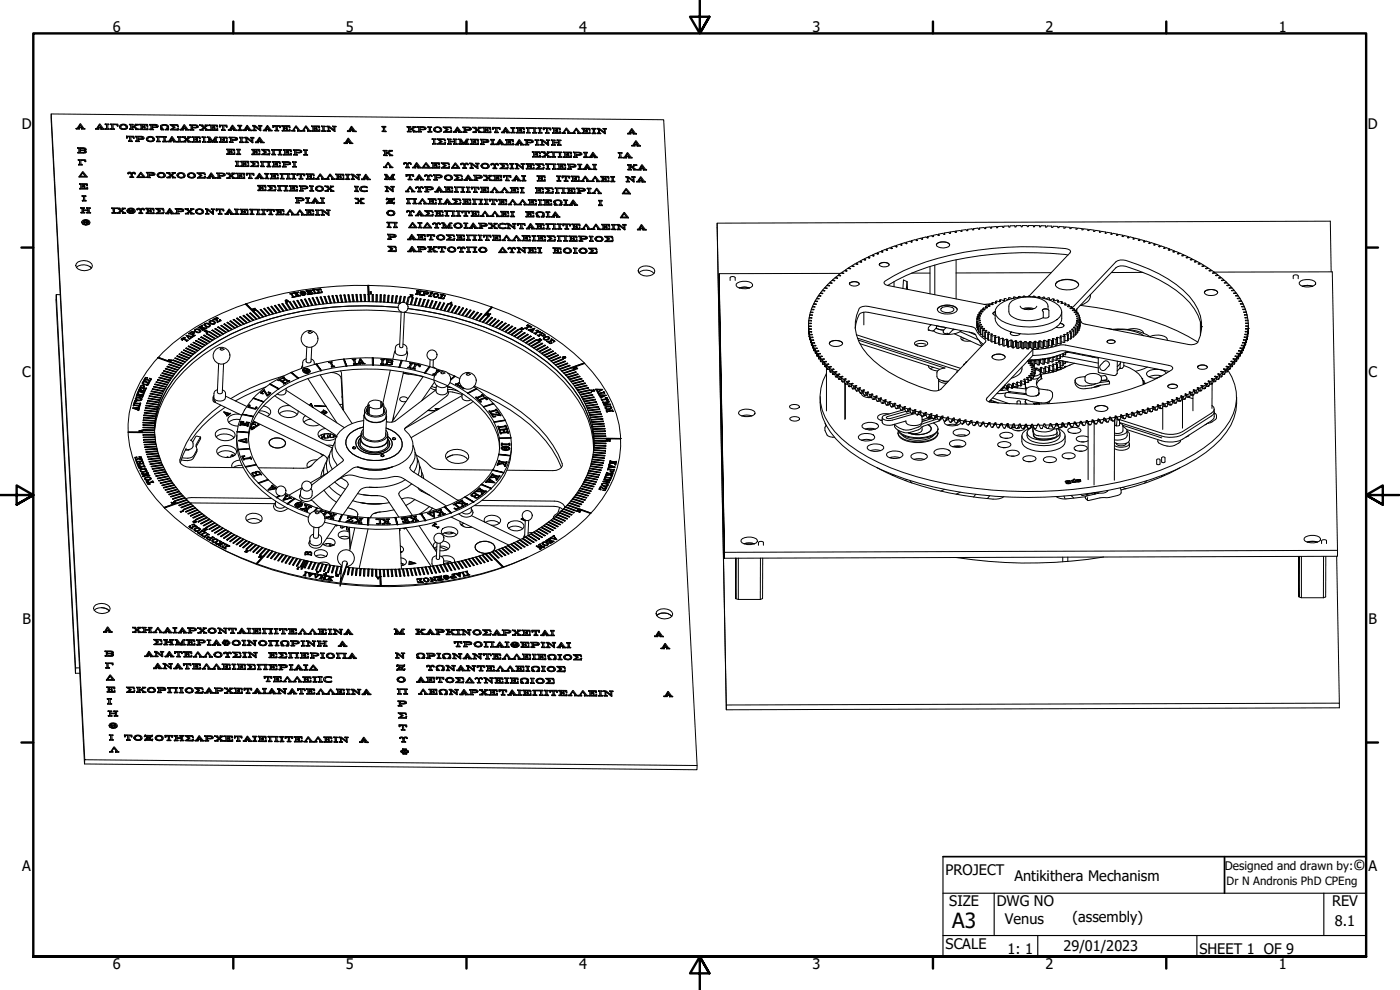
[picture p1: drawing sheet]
<svg xmlns="http://www.w3.org/2000/svg" width="420mm" height="297mm" viewBox="0 0 420 297" stroke-linecap="round" stroke-linejoin="round" font-family="sans-serif">
<defs><g id="words">
<text font-size="6.3" x="285.8" y="278.5">A3</text>
<text font-size="4.5" x="406.1" y="261">©</text>
<g font-size="4.4">
<text x="33.8" y="9.6">6</text>
<text x="103.8" y="9.6">5</text>
<text x="173.8" y="9.6">4</text>
<text x="243.8" y="9.6">3</text>
<text x="313.8" y="9.6">2</text>
<text x="383.8" y="9.6">1</text>
<text x="6.5" y="38.8">D</text>
<text x="410.5" y="38.8">D</text>
<text x="6.7" y="113">C</text>
<text x="410.7" y="113">C</text>
<text x="6.7" y="187.3">B</text>
<text x="410.7" y="187.3">B</text>
<text x="6.7" y="261.5">A</text>
<text x="283.8" y="262.4">PROJECT</text>
<text x="410.7" y="261.5">A</text>
<text x="304.5" y="264.3">Antikithera Mechanism</text>
<text x="284.9" y="272">SIZE</text>
<text x="299.1" y="272">DWG NO</text>
<text x="399.8" y="271.9">REV</text>
<text x="301.6" y="277.4">Venus</text>
<text x="321.9" y="276.7">(assembly)</text>
<text x="400.6" y="277.8">8.1</text>
<text x="283.8" y="284.7">SCALE</text>
<text x="302.4" y="286.3">1: 1</text>
<text x="319.2" y="285.4">29/01/2023</text>
<text x="360" y="286.2">SHEET 1 OF 9</text>
<text x="33.8" y="290.6">6</text>
<text x="103.8" y="290.6">5</text>
<text x="173.8" y="290.6">4</text>
<text x="243.8" y="290.6">3</text>
<text x="313.8" y="290.6">2</text>
<text x="383.8" y="290.6">1</text>
</g>
<text font-size="3.6" x="367.6" y="261">Designed and drawn by:</text>
<text font-size="3.4" x="368.1" y="265.7">Dr N Andronis PhD CPEng</text>
</g></defs>
<!-- layer: Visible (ANSI) -->
<g fill="none" stroke="#000" stroke-width=".3">
<path d="M15.4 34.2l183.8 1.7 10 193.8-183.8-1.7zM15.4 34.2l10 195v-1.2M22.9 38.5h.3l1-1.4 1.3 1.6M23.4 38.5l1.2-.2 .2 .3M23.6 38.3l-.2 .2h.4v.2l-.9-.1M23.6 38.1h1M23.9 38.6l-1 .1M24 37.5l-.4 .6zM24 37.5l.5 .6M24 37.5l.6 .6M24.5 38.6v.1M24.5 38.7h1"/>
<path d="M24.5 38.6l1 .1M24.6 38.3l.2 .3h-.3M24.6 38.3h-1M28.7 38.6h.3l1-1.4 1 1.4h.3v.2h-1M29.3 38.6l.1-.2h1l.2 .2M29.4 38.3l-.2 .3h.5v.2l-1-.1M29.7 38.7l-1 .1M29.8 37.5l.6 .7h-1l.4-.7-.3 .7M29.8 37.6l.5 .6M30.3 38.7v.1M30.3 38.7h1M30.4 38.4l.2 .2h-.3"/>
<path d="M30.4 38.3l-1 .1M31.6 37.3l.4 .1v1.2M31.6 37.3h.1M31.6 37.2h1.1v.2h-.4M31.7 38.7v.1M31.7 38.7h1.1M32 37.4v1.2h-.3M32 37.3l-.4 .1M32.7 37.3h-.4l.1 1.3h.4v.2h-1.1M33.1 37.3l.4 .1 .1 1.2M33.1 37.3h.1M33.2 37.2h2.2v.6h-.2"/>
<path d="M33.2 38.7l1.2 .1M33.2 38.7h.1M33.5 37.4l.1 1.2h-.4M33.6 37.3l-.4 .1M33.9 37.4h1.2l.1 .4M34.4 38.8h-1.2M35.1 37.4l.1 .4M35.1 37.4l-1.2-.1 .1 1.3h.4v.2M35.2 37.7h.2M35.9 37.9a1.32 1.32 0 0 1 1.3-.7 1.32 1.32 0 0 1 1.1 1 1.32 1.32 0 0 1-1.3 .6 1.32 1.32 0 0 1-1.1-.9v.2M35.9 38.2l.1 .2M36 38.5l.2 .1"/>
<path d="M36.2 38.6l.3 .1M36.4 37.7v-.2l-.1 .2M36.4 37.5l.3-.1-.3 .2M36.5 38.8h.5M36.7 37.4h.2l-.2 .1M36.9 37.4h.2l-.2 .1M37.1 37.4l.3 .1h-.3M37.3 38.8h-.3M37.4 37.5l.2 .1-.2-.1M37.6 37.5l.2 .2-.2-.1M37.7 38.7l-.4 .1M37.8 37.7l.1 .3-.1-.3"/>
<path d="M37.9 37.9a.78 .78 0 0 1-.9 .7 .78 .78 0 0 1-.6-.9l-.2 .3M37.9 38v.1M38 38.6l-.3 .2M38.1 38.5l-.1 .1M38.3 38.1l-.2 .3M38.9 37.4l.3 .1 .1 1.2M38.9 37.3h1.1v.2h-.4M38.9 38.8h.1M39.2 37.5l.1 1.2h-.4M39.2 37.4l-.3 .1M39.6 38.3l.4-.2 .9 .6M40 37.4h-.4v.7l1.4-.7-.4 .1"/>
<path d="M40 38l-.4 .2 .1 .5h.3v.2l-1.1-.1M40 38.1l1 .6h-.3M40 38.8h-1.1M40.6 37.4l.3 .1M40.6 37.3h1v.2l-1.3 .5M40.7 38.8v.1M40.7 38.8h1M41.3 37.4l-1 .5 1.4 .8v.2h-1M41.6 37.4l-.3 .1M42 37.4l.3 .1 .1 1.2M42 37.3h2.3l.1 .5-.2 .1-.2-.4h-1.3M42 38.8v.1"/>
<path d="M42 38.8h2.4M42.3 37.5l.1 1.2h-.4M42.3 37.4l-.3 .1M43.3 37.7h.2l.1 .7-.3-.2h-.5M43.3 38.2v.1M43.3 38.1h-.6l.1 .6h1.3l.1-.4h.2v.6h-2.4M43.6 38.3l-.3 .1M44 37.5l.2 .3M44 37.5l-1.3-.1v.6h.6v-.3v.3M44.4 37.8l-.2 .1M44.9 37.4l.4 .1 .1 1.2M44.9 37.4v.1"/>
<path d="M44.9 37.3l2.2 .1 .4 .3-.2 .4M45.3 37.5l.1 1.2h-.4M45.3 37.5h-.4M45.7 37.5h.9h-.9v.6h1l.4-.2v-.2v.2M46.1 38.8l-1.1 .1M46.6 37.5l.3 .1-.3-.1M46.7 38.2h-1v.5h.4v.2l-1.1-.1M46.9 37.5v.1M46.9 37.6l.2 .1h-.2M47.2 38.1l-.5 .2M47.3 38.1l-1.6 .2M47.3 38.1l-.1 .1"/>
<path d="M47.5 37.9l-.2 .1M48.2 38.1v-.3v.4l.5 .5M48.2 37.8a1.79 1.79 0 0 1 2.4 0v.4l-.5 .5M48.2 38.2l.1 .1M48.3 38.4l.5 .3-.6-.1M48.5 37.9a1.02 1.02 0 0 1 1.7 .2M48.6 37.7v.4l.6 .9h-.8l-.2-.4 .2 .3M48.9 37.5l-.3 .2M49.1 37.5l-.2 .1M49.2 38.9l-.8 .1M49.6 37.5l-.5 .1M49.7 38.9l.8 .1z"/>
<path d="M49.8 37.6l.3 .1M49.8 37.5l-.2 .1M50.1 37.7l.1 .1M50.2 37.9l-.5 1M50.5 38.3l-.5 .4 .6-.1-.1 .4M50.6 38.1l-.1 .3M50.6 38.6l-.1 .3M51.1 37.4h2.3l.2 .6h-.3l-.3-.4h-1.3M51.1 38.9h2.4zM52.1 38.2l-1-.8 1.1 .8-1.1 .7M52.5 38.1l-.9 .6h1.6l.4-.3-.2 .6M53 37.6l.3 .3"/>
<path d="M53.1 37.5h-1.5l.9 .6-.8 .6M53.6 37.9l-.3 .1M53.6 38.4l-.1 .5M54.1 38.8h.3l1-1.4 1 1.4h.3v.2h-1M54.6 38.8l1.2-.2 .2 .2M54.7 38.6l-.1 .2h.4v.2l-.9-.1M55 38.9l-.9 .1M55.2 37.7l-.4 .7zM55.2 37.7l.6 .7h-1M55.2 37.8l.5 .6M55.7 38.9v.1M55.7 38.9l1 .1"/>
<path d="M55.8 38.6l.2 .2h-.3M55.8 38.6h-1.1M57 37.5l.4 .1v1.2M57 37.6h.4v1.2h-.4M57 37.5h2.1l.4 .3-.1 .5M57.7 37.7l1-.1h-1v.6l1.4-.2M58.2 39l-1.2 .1M58.7 37.6l.2 .1h-.3M58.7 38.3h-1l.1 .5h.4v.3l-1.1-.1M58.9 37.6v.1M59 37.7l.1 .2zM59.1 37.8v.1"/>
<path d="M59.4 38.3l-1.7 .1M59.4 38.3l-.7 .1M59.5 38l-.1 .2M59.9 37.6l1.2 .7M59.9 37.5h1l-.2 .2M60 38.9v.1M60.2 37.7l.9 .6-1.1 .6M60.2 37.6l-.3 .1M60.7 38.9l.6-.5 .5 .5M60.9 37.6h-.3l.7 .5 .7-.5-.4 .1M61 39l-1 .1M61.3 38.3l-.8 .6h.5v.2l-1-.2"/>
<path d="M61.3 38.4l.7 .5h-.4M61.6 37.5h1v.2l-1.1 .6M61.6 37.6l.3 .1M61.6 38.9v.2zM61.6 39h1M62.3 37.6l-.8 .6 .8 .7h.3v.2h-1M62.6 37.6l-.3 .1M62.9 37.6l.4 .1 .1 1.2M62.9 37.5h2.4v.6l-.4-.4h-1.2M62.9 37.6h.1M63 38.9v.2zM63 39.1h2.4"/>
<path d="M63 39l2.4 .1M63.3 37.7l.1 1.2h-.4M63.3 37.6l-.4 .1M64.3 37.9h.2v.7l-.2-.2h-.6M64.3 38.4v.2M64.3 38.3h-.6v.6h1.3l.1-.4 .2 .1 .1 .5M64.5 38.6h-.2M64.9 37.7l.2 .3M64.9 37.6h-1.2v.6h.6v-.3v.3M65.3 38l-.2 .1M65.9 38v-.5v.6h.2l.1-.4h.6l.1 1.2M65.9 37.5h2.2l.1 .6h-.3"/>
<path d="M66.1 38l-.2 .1M66.2 37.7l-.1 .4M66.8 37.7l.1 1.2h-.4M66.8 37.7h-.6M67.2 37.7h.6l.1 .4M67.6 39.1h-1.1M67.8 37.7h-.6v1.2h.4v.2h-1.1M67.8 37.7l.1 .4M67.9 38h.3M68.5 38.9l.3 .1 1-1.4 1.1 1.4h.2v.2l-1-.1M69.1 39l.1-.2h1.1l.1 .2M69.2 38.7l-.2 .3h.5v.1h-1"/>
<path d="M69.3 38.6l.4-.7-.4 .7h.9M69.5 39.1h-1M69.7 38l.4 .6M69.7 37.9l.5 .7M70.1 39.1h.1M70.1 39.1h1M70.3 38.8l.2 .2h-.4M70.3 38.7l-1.1 .1M71.4 37.7l.4 .1 .1 1.2M71.4 37.6h1.1v.2h-.3M71.5 39.1v.1M71.5 39.1h1.1"/>
<path d="M71.8 37.8l.1 1.2h-.4M71.8 37.7l-.4 .1M72.6 37.7h-.4v1.3h.4v.2h-1.1M72.9 39.1h.1M72.9 39h.3l1.1-1.4 1 1.4h.3v.2h-1M73.5 39l.1-.2h1.1l.1 .2M73.6 38.7l-.2 .3h.5v.2l-1-.1M73.9 39.1l-1 .1M74.1 37.9l.5 .7h-.9l.4-.7-.4 .7M74.1 38l.4 .6M74.6 39v.2zM74.6 39.1h1"/>
<path d="M74.7 38.8l.2 .2h-.3M74.7 38.7l-1.1 .1M75.9 37.7l.3 .1 .1 1.2M75.9 37.7h.1M75.9 37.6h.6l1.6 1.2-.1-1M75.9 39.1h1l-.4-.1v-1.1l1.6 1.2M76.2 37.8l.1 1.2h-.4M76.2 37.7l-.3 .1M76.9 39.1l-1 .1M77.6 37.7l.4 .1v1M77.6 37.7h.1M77.6 37.6l1 .1-.4 .1"/>
<path d="M78 37.7l-.4 .1M78.3 39.1l-.2 .1M78.6 37.7h-.4l.1 1.5-1.8-1.2M79 39.1v.1M79 39.1h.3l1-1.4 1.4 1.5-1.1 .1M79.6 39.1l.1-.3h1.1l.1 .3M79.7 38.8l-.2 .3h.5v.2l-1-.2M80 39.2h-1M80.2 38l-.4 .7zM80.2 38l.5 .7h-.9M80.2 38l.4 .7M80.6 39.1v.2"/>
<path d="M80.7 39.2h1M80.8 38.8l.2 .3h-.4M80.8 38.8h-1.1M81.9 38.2v-.5v.6h.2l.2-.4h.5l.1 1.2M81.9 37.7h2.3v.6h-.2M82.1 38.2l-.2 .1M82.3 37.8l-.2 .5M82.5 39.1l1.2 .2M82.5 39.1v.1M82.8 37.9l.1 1.2h-.4M82.8 37.8l-.5 .1M83.2 37.9h.6l.2 .4"/>
<path d="M83.7 39.2l-1.2 .1M83.8 37.9l.2 .4M83.8 37.8h-.6l.1 1.3h.4v.2M84 38.2h.2M84.6 37.8l.4 .1 .1 1.2M84.6 37.7h2.4v.5l-.2 .1-.1-.4h-1.3M84.6 37.8h.1M84.7 39.1v.2zM84.7 39.2h2.4M85 37.9l.1 1.2h-.4M85 37.8l-.4 .1M86 38.1h.2v.7l-.2-.2h-.6"/>
<path d="M86 38.6v.2M86 38.5h-.6v.6h1.3l.1-.4 .2 .1 .1 .5h-2.4M86.2 38.8h-.2M86.7 37.9l.1 .3M86.7 37.8h-1.3v.6h.6v-.3v.3M87 38.2l-.2 .1M87.5 39.1h.3l1.1-1.4 1.1 1.4h.3v.3h-1M88.1 39.1l.7-1 .8 1M88.5 39.3h-1M88.8 38l-.7 1.1h.4v.3l-1-.2M88.8 38.1l.9 1h-.4M89.3 39.1v.3z"/>
<path d="M89.3 39.3h1M90.5 39.2v.1M90.5 39.1h.3l.9-1.4 1.3 1.5h.3v.2h-1M91.1 39.2l.6-1.1 .8 1.1M91.5 39.3l-1 .1M91.7 38.1l.9 1.1h-.3M91.8 38l-.8 1.2h.5v.2l-1-.2M92.3 39.2v.2zM92.3 39.3h1M93.6 37.9l.3 .1 .1 1.2M93.6 37.8h2.3v.6h-.2l-.1-.4h-1.3M93.6 37.9h.1"/>
<path d="M93.6 39.2v.2zM93.6 39.3h2.4M93.9 38l.1 1.2h-.4M93.9 37.9l-.3 .1M94.9 38.2h.2l.1 .7h-.3v-.2h-.6M94.9 38.7v.1M94.9 38.6h-.6l.1 .6h1.2l.2-.4h.2v.6h-2.4M95.2 38.8l-.3 .1M95.6 38l.1 .3M95.6 37.9h-1.3v.6h.6v-.3v.3M95.9 38.3l-.2 .1M96.5 37.9l.4 .1v1.2"/>
<path d="M96.5 37.9h.1M96.5 37.8h1.1v.2M96.6 39.2v.2zM96.6 39.4h1.1M96.9 38l.1 1.2h-.4M96.9 37.9l-.4 .1M97.3 38h.3M97.6 38l-.3-.1v1.3h.4v.2h-1.1M98.1 38h.4l.1 1.2M98.1 37.8h.7l1.5 1.2-.1-1M98.2 39.4h1l-.4-.2-.1-1.2 1.7 1.4M98.5 38l.1 1.2h-.4"/>
<path d="M98.5 38h-.4M99.2 39.4h-1M99.9 38h.3l.1 1M99.9 37.8l1 .2h-.4M100.2 38h-.3M100.5 39.4h-.1M100.9 38h-.4v1.4l-1.8-1.2M104.3 39.4h.1M104.3 39.3h.3l1-1.4 1 1.4h.3v.2h-1M104.8 39.3l.1-.2h1.1l.2 .2M104.9 39l-.1 .3h.4v.2l-.9-.1M105.2 39.4l-.9 .1"/>
<path d="M105.5 38.2l-.5 .7zM105.5 38.2l.5 .7h-1M105.5 38.3l.4 .6M105.9 39.3v.2zM105.9 39.4h1M106 39.1l.3 .2h-.4M106 39l-1.1 .1M114.6 37.9h1.2v.2h-.4M114.7 38l.3 .1 .1 1.2M114.7 39.3v.2zM114.7 39.4h1.2M115 38.1l.1 1.2h-.4"/>
<path d="M115 38l-.3 .1M115.8 38h-.4l.1 1.3h.3l.1 .2h-1.2M122.2 38h1.1v.2h-.4M122.2 38.1l.4 .1v1.2M122.3 39.4l1.1 .2M122.3 39.4v.1M122.6 38.2v1.2h-.3M122.6 38.1l-.4 .1M123 39l.4-.2 .8 .6M123.3 38.1h-.4l.1 .7 1.4-.7-.4 .1M123.4 38.8l.9 .6h-.3M123.4 38.7l-.4 .2v.5l.4 .2"/>
<path d="M123.4 39.5l-1.1 .1M124 38.1l.2 .1M124 38h.9v.2l-1.2 .5M124 38.1h.1M124 39.4v.2zM124 39.5h1M124.6 38.1l-1 .5 1.4 .8v.2h-1M124.9 38.1l-.3 .1M125.3 38.1l.4 .1v1.2M125.3 38.1h.1M125.3 38l2.2 .1 .3 .2-.1 .5M125.7 38.2l.1 1.2h-.4"/>
<path d="M125.7 38.1l-.4 .1M126.1 38.2l.9-.1h-.9v.7l1.4-.2M126.5 39.5l-1.1 .1M127 38.1l.2 .2-.2-.1M127.1 38.9l-1-.1v.6h.4v.2l-1.1-.1M127.2 38.2v.1M127.3 38.3l.2 .1-.2-.1M127.5 38.4h.1M127.5 38.8l-.4 .1M127.7 38.8l-1.6 .1M127.7 38.8l-.2 .1M127.8 38.6l-.1 .1"/>
<path d="M128.4 38h1.1v.3h-.3M128.5 39.4h.4l-.1-1.2-.4-.2v.2h.4l.1 1.2M128.5 39.5v.2M128.5 39.6h1.1M129.5 38.2h-.3v1.2h.4v.3h-1.1M130.1 38.7a1.3 1.3 0 0 1 1.3-.7 1.3 1.3 0 0 1 1.1 1 1.33 1.33 0 0 1-1.3 .7 1.33 1.33 0 0 1-1.1-1l.1 .2M130.2 39l.1 .2M130.3 39.3l.2 .1M130.5 39.4l.3 .1M130.5 38.8l.1-.3a.82 .82 0 0 0 .6 1 .82 .82 0 0 0 1-.6M130.6 38.5l.1-.2-.1 .3M130.7 38.3l.3-.1-.3 .2"/>
<path d="M130.8 39.6h.4M131 38.2h.2l-.2 .1M131.2 38.2h.2l-.2 .1M131.4 38.2l.3 .1h-.3M131.5 39.6l-.3 .1M131.7 38.3l.2 .1zM131.9 38.4l.1 .2zM132 39.5l-.5 .2M132 38.5l.2 .3-.2-.2M132.2 38.7v.1M132.3 39.4l-.3 .2M132.4 39.3l-.1 .1"/>
<path d="M132.5 38.9l-.1 .3M133 38.1h2.3l.2 .6-.5-.4h-1.4M133.1 39.6l2.3 .1zM134.1 38.9l-1.1-.8 1.1 .7-1 .8M134.5 38.8l-.9 .6h1.5l.2-.3h.3l-.2 .6M135 38.3l.3 .3M135 38.2h-1.5l1 .6-.8 .6M135.5 38.6l-.2 .1M135.6 39.1l-.2 .5M136 39.6h.1M136 39.5h.3l1-1.4 1.1 1.4h.2v.2h-.9M136.6 39.5l.1-.2h1.1l.1 .2"/>
<path d="M136.7 39.2l-.2 .3h.5v.2l-1-.1M136.8 39.1l.4-.7-.4 .7h.9M137 39.7h-1M137.2 38.5l.5 .6M137.2 38.4l.5 .7M137.7 39.6v.1M137.7 39.7h.9M137.8 39.3l.2 .2h-.3M137.8 39.2l-1.1 .1M138.9 38.3h.4l.1 1.2M138.9 38.1l2.2 .1 .3 .3-.1 .4M139 39.6v.1"/>
<path d="M139.3 38.3l.1 1.2h-.4M139.3 38.3h-.4M139.7 38.3h.9h-.9v.6l1.4-.2M140.1 39.7h-1.1M140.6 38.3l.2 .1-.2-.1M140.7 39h-1v.5l.4 .2-1.1-.1M140.8 38.3v.1M141 38.4l.1 .2-.1-.1M141.1 38.5v.1M141.1 38.9l-.4 .2M141.3 38.9l-1.6 .2M141.3 38.9l-.2 .1"/>
<path d="M141.5 38.7l-.2 .1M141.9 38.3l1.1 .7M141.9 38.3h.1M141.9 38.2h1l-.2 .2M142.2 38.3l.9 .7-1.1 .6M142.2 38.3h-.3M142.6 39.6l.6-.5 .6 .5M142.9 38.3h-.3l.7 .5 .7-.5-.4 .1M143 39.7l-1 .1M143.2 39.1l-.7 .5h.5v.2l-1-.1M143.2 39.1l.7 .5h-.3M143.6 38.3l.3 .1"/>
<path d="M143.6 38.2h.9v.2l-1 .5M143.6 38.3h.1M143.6 39.6v.2zM143.6 39.7h1M144.2 38.3l-.8 .6 1.2 .9h-1M144.5 38.3l-.3 .1M144.9 38.3l.3 .1 .1 1.2M144.9 38.2h2.3l.1 .6-.4-.4h-1.3M144.9 38.3h.1M144.9 39.7v.1M144.9 39.7h2.4M145.2 38.4l.1 1.2h-.4"/>
<path d="M145.2 38.3l-.3 .1M146.2 38.6h.3v.7h-.2v-.2h-.6M146.3 39.1v.1M146.3 39h-.6v.6h1.3l.1-.4h.2v.6h-2.4M146.5 39.2l-.2 .1M146.9 38.4l.2 .3M146.9 38.3h-1.3l.1 .5 .6 .1-.1-.3v.3M147.3 38.7l-.2 .1M147.8 38.2l2.3 .1v.5h-.2M147.9 38.7l-.1-.5v.6h.2l.2-.4h.6v1.2M148 38.7l-.2 .1M148.2 38.3l-.2 .5"/>
<path d="M148.8 38.4v1.2h-.3M148.8 38.3l-.6 .1M149.1 38.4h.6l.2 .4M149.6 39.7l-1.1 .1M149.7 38.3h-.6l.1 1.4 .4 .1-1.1-.1M149.7 38.4l.2 .4M149.9 38.7h.2M150.5 39.7v.1M150.5 39.7h.2l1.1-1.4 1.3 1.5-1 .1M151 39.7l.2-.3h1l.2 .3M151.2 39.4l-.2 .3h.5v.2l-1-.2M151.5 39.8h-1"/>
<path d="M151.7 38.6l.5 .7h-.9l.4-.7-.4 .7M151.7 38.6l.4 .7M152.1 39.7v.2zM152.1 39.8h1M152.2 39.4l.2 .3h-.3M152.2 39.4h-1M153.4 38.4l.4 .1v1.2M153.4 38.3h1.1v.2h-.4M153.5 39.7v.2M153.5 39.8h1.1M153.8 38.5v1.2h-.3M153.8 38.4l-.4 .1"/>
<path d="M154.5 38.4h-.4l.1 1.3 .4 .1-1.1 .1M155 38.4l.4 .1v1.2M155 38.3h2.4v.6h-.3l-.1-.4h-1.3M155.1 39.7v.2zM155.1 39.8h2.3M155.4 38.5v1.2h-.3M155.4 38.4l-.4 .1M155.7 39.1h.6v.3h.3M156.3 38.7h.2l.1 .7M156.3 39.1v.3h.3M156.3 39.1h-.6l.1 .6h1.3l.1-.4h.2v.6h-2.3M157 38.5l.1 .3"/>
<path d="M157 38.4h-1.3v.6h.6v-.3v.3M157.4 38.8l-.3 .1M157.9 38.4l.4 .1 .1 1.2M157.9 38.4h.1M157.9 38.3h3.1v.3h-.4M158 39.8h.1M158.3 38.5l.1 1.2h-.4M158.3 38.4l-.4 .1M158.7 38.5h1.5l.1 1.2M159.1 39.9h-1.1M159.9 39.7h.4l-.1-1.2-1.5-.1v1.3h.4v.2l-1.1-.1M159.9 39.8v.1"/>
<path d="M159.9 39.9h1.1M161 38.5h-.4l.1 1.2h.3v.2h-1.1M161.5 38.3h1.1v.3h-.4M161.5 38.5l.3 .1 .1 1.1M161.5 39.8v.1M161.5 39.9h1.2M161.8 38.6l.1 1.1h-.4M161.8 38.5l-.3 .1M162.6 38.5h-.4l.1 1.2 .4 .2h-1.2M163 38.3l2.3 .1v.6h-.2M163.1 38.8l-.1-.5 .1 .6h.2l.1-.3h.6v1.2M163.3 38.8l-.2 .1"/>
<path d="M163.4 38.5l-.1 .4M164 38.6v1.2h-.3M164 38.5l-.6 .1M164.4 38.6h.6l.1 .4M165 38.5h-.7l.1 1.3h.4v.2l-1.1-.1h1.1M165 38.6l.1 .4M165.1 38.9h.2M165.8 38.5l.4 .1v1.2M165.8 38.4h2.3v.6h-.2l-.1-.4h-1.3M165.8 38.5h.1M165.8 39.8l.1 .2zM165.9 39.9h2.3"/>
<path d="M166.2 38.6v1.2h-.4M166.2 38.5l-.4 .1M167.1 38.8h.2l.1 .7h-.3v-.2h-.6M167.1 39.3v.1M167.1 39.2h-.6l.1 .6h1.3l.1-.4h.2v.6h-2.3M167.4 39.4l-.3 .1M167.8 38.6l.1 .4 .2-.1M167.8 38.5h-1.3v.6h.6v-.3v.3M168.7 39.9h.1M168.7 39.8h.3l1.1-1.4 1.1 1.4 .2 .1v.1h-1M169.2 39.8l.7-1 .8 1M169.7 39.9l-1 .1"/>
<path d="M169.9 38.7l-.7 1.1h.5v.2l-1-.1M169.9 38.8l.9 1h-.4M170.4 39.9v.1M170.4 39.9h1M171.7 39.9h.1M171.7 39.9h.2l1.1-1.4 1.1 1.4h.3v.2h-1M172.2 39.9l.7-1.1 .8 1.1M172.6 40h-.9M172.9 38.7l-.7 1.2h.4v.1l-.9-.1M172.9 38.8l.8 1.1h-.3M173.4 39.9v.2zM173.4 40h1"/>
<path d="M174.7 38.5h2.3l.1 .6-.4-.4h-1.3M174.7 38.6l.3 .1 .1 1.2M174.8 39.9v.2zM174.8 40h2.3M175 38.7l.1 1.2h-.3M175 38.6l-.3 .1M176 38.9h.3v.7h-.2v-.2h-.6M176.1 39.4v.1M176.1 39.3h-.6v.6h1.3l.1-.4h.2v.6M176.3 39.5l-.2 .1M176.7 38.7l.2 .3M176.7 38.6h-1.3l.1 .5h.6l-.1-.2v.2"/>
<path d="M177.1 39l-.2 .1M177.7 38.6l.4 .1v1.2M177.7 38.5h1.1v.2h-.4M177.7 39.9v.2zM178.1 38.7v1.2h-.4M178.1 38.6l-.4 .1M178.8 38.6h-.4l.1 1.3h.4v.2h-1.2M179.2 38.6l.4 .1 .1 1.2M179.2 38.5h.7l1.5 1.2v-1M179.6 38.7l.1 1.2h-.4M179.6 38.6l-.4 .1M181 38.6l.4 .1v1"/>
<path d="M181 38.6h.1M181 38.6h1v.1h-.4M181.4 38.6l-.4 .1M182 38.6h-.4l.1 1.5-1.8-1.3M188.4 40h.2l1.1-1.4 1 1.4h.3v.2h-1M188.9 40l1.2-.2 .2 .2M189.1 39.7l-.2 .3h.5v.2l-1-.1M189.2 39.6l.4-.7-.5 .7h1l-.5-.7 .4 .7M190.1 39.8l.3 .2h-.4M190.1 39.7l-1 .1M23.3 44.4l.4 .1v1.2M23.3 44.3l2.2 .1 .3 .2-.2 .5"/>
<path d="M23.3 44.4h.1M23.5 48l.4 .1v1.2M23.5 48h.1M23.5 47.9h2.2v.6h-.2M23.7 44.5v1.2h-.3M23.7 44.4l-.4 .1M23.7 53h2.5M23.9 55.2l.4 .1v1.2M23.9 55.1h2.3v.6h-.2l-.1-.4h-1.3M23.9 48.1l.1 1.2h-.4M23.9 48l-.4 .1M23.9 55.2h.1"/>
<path d="M24 56.5v.2zM24 56.6h2.3M24 44.5l1-.1h-1l.1 .6 1.4-.2M24.1 45.2l.9-.1h-.9v.6h1l.4-.4M24.3 48.1h1.1l.1 .4M24.3 55.3v1.2h-.3M24.3 55.2l-.4 .1M24.6 58.7h1.2v.2h-.4M24.7 58.8l.3 .1 .1 1.2M24.7 49.4l-1.1 .1M24.8 51.5l1.4 1.6h-2.5zM24.8 51.8l.9 1.1h-1.7l.8-1.1-.7 1.1"/>
<path d="M24.8 51.9l.8 1M25 58.9l.1 1.2h-.4M25 58.8l-.4 .1M25 44.4l.2 .2-.2-.1M25 45.1l.3 .1h-.3M25.1 45.8l-1.7 .1M25.2 55.5h.2l.1 .7h-.3v-.2h-.6M25.2 44.5v.1M25.2 56v.2M25.2 55.9h-.6l.1 .6h1.3l.1-.4 .2 .1v.5h-2.3M25.3 45.2l.1 .1-.1-.1M25.4 44.6l.1 .1-.1-.1"/>
<path d="M25.4 48h-1.1v1.3h.4v.2l-1.1-.1M25.4 45.2v.1M25.4 48.1l.1 .4M25.5 44.7h.1M25.5 56.2h-.3M25.5 45.4v.1M25.5 45l-.1 .1 .5 .2-.2 .5M25.5 48.4h.2M25.6 45.8l-.5 .1M25.7 44.9l-.2 .2M25.7 45.8h-2.3M25.7 45.8l-.1 .1"/>
<path d="M25.8 58.8h-.4v1.3l.4 .2h-1.1M25.8 44.8l-.1 .2M25.9 45.5l-.2 .2M25.9 55.3l.1 .3M25.9 55.2h-1.3v.6h.6v-.3v.3M26.2 55.6l-.2 .1M38 41.3v-.5v.6h.2l.1-.4h.6l.1 1.3M38 40.8l2.2 .1 .1 .6h-.3M38.2 41.3l-.2 .1M38.3 41l-.1 .4M38.4 51.9l.7-.3 .4 .5 .3-.3 .5-.1 .4 .4-.3 .1M38.6 52h.6l.2 1.1"/>
<path d="M38.6 52.1h-.2M38.8 51.8l-.2 .4-.2-.3v.2M38.9 41l.1 1.3h-.4M38.9 41h-.6M39 51.9h.2M39 51.8l-.2 .1M39 53.1v.1M39.2 52l.2 .2M39.3 41h.6l.1 .5M39.4 52.3v.8h-.4M39.7 42.4h-1.1M39.8 51.9v1.2h.3v.1l-1.1-.1"/>
<path d="M40 41.5l-.1-.5h-.6v1.3h.4v.2l-1.1-.1M40 51.8l-.2 .2M40 41.4h.3M40.1 53.2h-1.1M40.2 51.9h.2M40.2 51.8l-.2 .1M40.4 52.2l-.4-.3-.3 .4M40.4 52v.2M40.4 52.1h.3M40.7 41l.4 .1v1.2M40.7 40.9l2.2 .1 .3 .2-.1 .5M40.8 42.4h.1"/>
<path d="M41.1 41.1v1.2h-.3M41.1 41l-.4 .1M41.1 53.2h2.5M41.4 41.1l1-.1h-1v.6l1.4-.2M41.9 42.4l-1.1 .1M42.2 52l.9 1h-1.7l.8-1-.7 1M42.2 51.7l1.4 1.6h-2.5zM42.4 41l.2 .1h-.2M42.6 41.1l.1 .1zM42.7 41.1l.1 .2-.1-.1M42.8 41.3h.1M42.9 41.7h-1.4v.6h.4v.2l-1.1-.1"/>
<path d="M43.1 41.7l-1.6 .1M43.1 41.7l-.2 .1M43.2 41.4l-.1 .2M43.9 51.8l.4 .1 .1 1.2M43.9 41.6a1.32 1.32 0 0 1 1.4-.7 1.32 1.32 0 0 1 1.1 1 1.32 1.32 0 0 1-1.4 .6 1.32 1.32 0 0 1-1.1-.9v.2M43.9 41.9l.2 .2M43.9 51.8h.1M43.9 51.7l2.2 .1 .4 .2-.2 .5M44.1 42.1l.5 .3M44.3 51.9l.1 1.2h-.4M44.3 51.8l-.4 .1M44.4 41.3l.1-.1-.1 .2"/>
<path d="M44.5 41.2l.3-.1-.3 .2M44.6 42.4h.4M44.7 51.9l.9-.1h-.9v.6l1.4-.2M44.8 41.1l.2-.1-.2 .2M45 41h.2l-.2 .1M45.1 53.2l-1.1 .1M45.2 41l.3 .2-.3-.1M45.3 42.4l-.3 .1M45.5 41.1l.2 .2-.2-.1M45.6 51.8l.3 .1h-.3M45.7 52.6h-1v.5h.4v.2l-1.1-.1M45.7 41.2l.1 .2-.1-.1"/>
<path d="M45.8 42.4l-.5 .1M45.8 41.3l.2 .4-.2-.3M45.9 51.9l-.1 .1M46 41.6a.8 .8 0 0 1-.9 .7 .8 .8 0 0 1-.7-1l-.1 .3M46 51.9l.1 .2-.1-.1M46.1 42.2l-.3 .2M46.1 52.1h.1M46.1 52.5l-.4 .1M46.2 42.1l-.1 .2M46.3 52.5l-1.6 .1M46.3 52.5l-.2 .1M46.4 41.8l-.2 .3"/>
<path d="M46.5 52.3l-.2 .1M46.9 41l.4 .1 .1 1.3M46.9 41h.1M46.9 40.9l3 .1 .1 .2h-.4M47 42.4h.1M47.2 52.4a1.33 1.33 0 0 1 1.3-.6 1.33 1.33 0 0 1 1.1 .9 1.33 1.33 0 0 1-1.3 .6 1.33 1.33 0 0 1-1.1-.9v.2M47.2 52.7l.2 .2M47.3 41.1l.1 1.3h-.4M47.3 41l-.4 .1M47.4 52.9l.1 .1M47.5 52.5l.2-.4a.82 .82 0 0 0 .5 1 .82 .82 0 0 0 1-.5M47.5 53.1l.3 .1"/>
<path d="M47.7 41.1l1.5 .1 .1 1.2M47.7 52.1l.1-.1-.1 .2M47.8 52l.2-.1-.2 .2M47.8 53.2h.5M48 51.9l.3-.1-.3 .2M48.1 42.5h-1.1M48.3 51.8h.2l-.2 .1M48.5 51.8l.2 .2-.2-.1M48.6 53.3h-.3M48.7 51.9l.3 .2-.3-.1M48.9 42.4v.2M48.9 42.5h1.1"/>
<path d="M49 52.1l.1 .1-.1-.1M49 53.2l-.4 .1M49.1 52.1l.1 .4-.1-.3M49.2 41.1l-1.5-.1v1.4h.4v.1l-1.1-.1M49.2 41.2l.1 1.2h-.4M49.2 52.4v.1M49.3 53l-.3 .3M49.5 53l-.2 .1M49.6 52.6l-.1 .3M50 41.1h-.4v1.3h.4v.2h-1.1M50 51.9l1.2 .7M50 51.8h1l-.2 .2"/>
<path d="M50.1 53.2v.1M50.3 52l.9 .6-1.1 .6M50.3 51.9l-.3 .1M50.4 42.4v.1M50.4 42.4h.3l1-1.4 1 1.4h.3v.2h-1M50.8 53.2l.6-.5 .5 .5M50.9 42.4l1.2-.2 .2 .2M51 51.9h-.3l.7 .5 .7-.5-.4 .1M51.1 42.1l-.2 .3h.5v.2l-1-.2M51.1 53.3l-1 .1M51.1 42h1l-.5-.7 .4 .7M51.4 52.6l-.8 .6h.5v.2l-1-.2"/>
<path d="M51.4 42.5l-1 .1M51.4 52.7l.7 .5h-.4M51.6 41.3l-.5 .7zM51.6 51.8h1.1v.2l-1.1 .6M51.7 51.9l.3 .1M51.7 53.2v.2M51.7 53.3h1M52 42.5v.1M52 42.5h1M52.1 42.2l.3 .2h-.4M52.1 42.1l-1 .1M52.4 51.9l-.8 .6 1.1 .9h-1"/>
<path d="M52.7 51.9l-.3 .1M53.1 52.4a1.32 1.32 0 0 1 1.3-.6 1.32 1.32 0 0 1 1.1 1 1.32 1.32 0 0 1-1.3 .6 1.32 1.32 0 0 1-1.1-1l.1 .2M53.2 52.7l.1 .2M53.3 41.1l.4 .1v1.2M53.3 53l.2 .1M53.3 41.1h.1M53.3 41h1.1v.2h-.4M53.3 42.4v.2zM53.3 42.5h1.2M53.5 53.2h.3M53.6 52.2v.1M53.7 41.2v1.2h-.4"/>
<path d="M53.7 41.1l-.4 .1M53.7 52.1l.3-.1-.3 .2M53.8 53.3h.4M54 52l.2-.1-.2 .2M54.2 51.9l.2 .1h-.2M54.4 41.1h-.4l.1 1.3h.4v.2h-1.2M54.4 51.9l.3 .2-.3-.1M54.5 53.3l-.3 .1M54.7 52l.2 .2-.2-.1M54.7 41.1l1.2 .8M54.7 41.1h.1M54.7 41h1l-.2 .2"/>
<path d="M54.9 52.1l.1 .2-.1-.1M55 53.2l-.5 .2M55 52.2l.2 .4-.2-.3M55 41.2l.9 .6-1.1 .6M55 41.1l-.3 .1M55.2 52.5a.8 .8 0 0 1-.9 .7 .8 .8 0 0 1-.7-1l-.1 .3M55.3 53.1l-.3 .2M55.4 53l-.1 .2M55.5 42.4l.5-.4 .6 .4M55.5 52.7l-.1 .2M55.7 41.1h-.3l.7 .6 .7-.6-.5 .1M55.8 42.5l-1 .1"/>
<path d="M56 41.9l-.7 .5h.5v.2l-1-.1M56 42l.8 .4h-.4M56.3 52.5a1.33 1.33 0 0 1 1.3-.7 1.33 1.33 0 0 1 1.1 1 1.33 1.33 0 0 1-1.3 .6 1.33 1.33 0 0 1-1.1-.9v.2M56.3 52.8l.1 .2M56.3 41h1l.1 .2M56.4 41.1l.3 .1M56.4 53l.2 .1M56.4 42.5v.1M56.4 42.5l1 .1M56.6 53.2l.3 .1M56.6 52.6l.1-.4a.82 .82 0 0 0 .6 1 .82 .82 0 0 0 1-.5M56.7 52.2l.2-.1-.2 .2"/>
<path d="M56.9 52.1l.2-.1-.2 .2M56.9 53.3h.5M57.1 41.1l-.9 .7 1.2 .6v.3l-1-.1M57.1 52l.2-.1-.2 .2M57.3 51.9h.2l-.2 .1M57.4 41.2l-1.1 .6M57.4 41.2h-.3M57.5 51.9l.3 .2-.3-.1M57.7 53.4h-.3M57.7 41h2.4v.6h-.2l-.2-.3h-1.2M57.8 52l.2 .2-.2-.1M57.8 42.5v.2"/>
<path d="M57.8 42.6h2.4M58 52.1l.2 .2-.2-.1M58.1 41.2l-.4-.2 .4 .3 .1 1.1M58.1 53.3l-.4 .1M58.1 41.3l.1 1.1h-.4M58.2 52.2l.1 .4-.1-.3M58.3 52.5v.1M58.4 53.1l-.3 .3M58.5 53.1l-.1 .1M58.7 52.7l-.2 .3M59.1 41.5h.2v.7l-.2-.3h-.6M59.1 41.9v.2"/>
<path d="M59.1 41.9h-.6v.5h1.3l.1-.3h.2l.1 .6h-2.4M59.1 51.8h2.4l.1 .6-.5-.3h-1.3M59.2 53.4l2.3 .1zM59.3 42.1l-.2 .1M59.7 41.3l.2 .3M59.7 41.2h-1.2v.5h.6v-.2v.2M60.1 41.6h-.2M60.2 52.6l-1.1-.8 1.1 .8-1 .8M60.6 52.6l-.9 .6h1.6l.2-.3 .2 .1M60.7 41.2l.3 .1 .1 1.2M60.7 41l1.1 .1v.2h-.4M60.7 42.6v.1"/>
<path d="M60.7 42.6h1.1M61 41.3l.1 1.2h-.4M61 41.2l-.3 .1M61.1 52.1l.3 .3M61.1 52h-1.5l1 .6-.8 .6M61.6 52.4h-.2M61.7 52.9l-.2 .6M61.8 41.2h-.4l.1 1.3h.3v.2h-1.1M62.1 53.3h.3l1.1-1.4 1 1.4h.3v.2h-1M62.3 41.2l.4 .1v1.2M62.3 41.2h.1M62.3 41.1h.7l.8 1.2 .8-1.2h.7v.2h-.4"/>
<path d="M62.4 42.6l.9 .1v-.2h-.4v-1.1l.8 1.2M62.7 41.3v1.2h-.3M62.7 41.2l-.4 .1M62.7 53.3l.1-.2h1.1l.2 .2M62.8 53l-.1 .3h.4v.2h-1v-.2l1 .1M62.9 41.5l.8 1.2 .9-1.2v1M63.3 42.6l-.9 .1M63.3 52.2l.5 .7h-.9l.4-.7-.4 .7M63.3 52.3l.5 .6M63.8 53.3v.2zM63.8 53.4h1M63.9 42.6l-.2 .1"/>
<path d="M63.9 53.1l.2 .2h-.3M63.9 53l-1.1 .1M64.2 42.5l.1 .2zM64.3 42.6h1.1M64.6 41.5v1h-.4M64.6 41.4l-.7 1.3M65 52l.4 .1 .1 1.2M65 52h.1M65.1 51.9l2.3 .2 .2 .1-.2 .5M65.3 41.2h-.4l.1 1.3h.4v.2h-1.1M65.4 52.1l.1 1.2h-.4M65.4 52l-.3 .1"/>
<path d="M65.8 41.2l.4 .1 .1 1.2M65.8 41.1h2.4v.6l-.4-.4h-1.3M65.8 52.1l.9-.1h-.9v.6l1.4-.2M65.9 42.5v.2zM65.9 42.7h2.3M66.2 41.3l.1 1.2h-.4M66.2 41.2l-.4 .1M66.3 53.4l-1.2 .1M66.7 52l.3 .2-.3-.1M66.8 52.8h-1l.1 .5h.4v.2l-1.2-.1M67 52.1v.1M67.1 52.1l.1 .3-.1-.2"/>
<path d="M67.1 41.6h.3v.6l-.3-.2h-.5M67.1 42l.1 .1M67.1 41.9h-.5v.6h1.3l.1-.4h.2v.6h-2.3M67.2 52.3v.1M67.3 52.7l-.5 .2M67.4 42.1l-.2 .1M67.4 52.7l-1.6 .1M67.4 52.7l-.1 .1M67.6 52.5l-.2 .1M67.8 41.3l.2 .3M67.8 41.3h-1.3v.5h.6v-.2v.2M68 52.1l1.1 .7"/>
<path d="M68 51.9h1l-.2 .2M68.1 44.9h.3l.1 1.2M68.1 44.7l2.3 .1v.5l-.3-.4h-1.3M68.1 46.1v.2zM68.1 46.3h2.4M68.2 41.6l-.2 .1M68.3 52.1l.9 .6-1.1 .6M68.3 52.1h-.3M68.4 44.9l.1 1.2h-.4M68.5 44.9h-.4M68.7 53.3l.6-.4 .6 .5M68.7 41.1l2.4 .2 .2 .2-.1 .4"/>
<path d="M68.8 41.3h.3l.1 1.3M69 52.1h-.3l.7 .5 .7-.5h-.5M69.1 53.5h-1M69.1 41.3l.1 1.3-.4-.1M69.1 41.3h-.3M69.3 52.8l-.7 .5h.5v.2h-1M69.3 52.9l.8 .5-.4-.1M69.4 45.2h.2v.7h-.2v-.3h-.6M69.4 45.6v.2M69.4 45.5h-.6l.1 .6 1.2 .1 .2-.5 .2 .1v.5h-2.4M69.5 41.3h.9h-.9l.1 .6h1.1l.2-.4M69.6 52.1h.4"/>
<path d="M69.6 51.9l1.1 .2-1.1 .6M69.6 45.8l-.2 .1M69.7 53.4v.1M69.7 53.5h1M70 42.7h-1.2M70.1 44.9l.1 .3M70.1 44.9h-1.3v.5h.6v-.2v.2M70.4 52.1l-.9 .6 1.2 .8h-1M70.4 45.2l-.2 .1M70.4 41.3l.3 .1-.3-.1M70.5 42h-.9v.6l.4 .1h-1.2M70.7 48.4l.3 .1 .1 1.3"/>
<path d="M70.7 48.4v.1M70.7 48.4h1.1v.1h-.4M70.7 52.1h-.4M70.7 41.3v.1M70.7 49.8v.1zM70.7 49.9h1.1M70.8 41.4l.1 .2-.1-.1M70.9 41.6v.1M71 52l.4 .1v1.3M71 52h2.4v.5l-.2 .1-.2-.4-1.2-.1M71 52v.1M71 41.9l-.5 .2"/>
<path d="M71 44.9h.4l.1 1.3M71 48.5l.1 1.3h-.4M71 48.5h-.3M71 44.8h1.1v.2h-.3M71.1 53.4v.1zM71.1 46.2v.2zM71.1 53.5h2.3M71.1 46.3h1.1M71.2 41.9l-1.6 .2M71.2 41.9l-.2 .1M71.3 41.7l-.1 .2M71.4 52.1l.1 1.3h-.4"/>
<path d="M71.4 52.1h-.4M71.4 44.9l.1 1.3h-.4M71.4 44.9h-.4M71.8 48.5h-.4l.1 1.3h.3v.2l-1.1-.1M71.9 41.3l.4 .1v1.2M71.9 41.2h1.1v.2h-.4M72 42.7v.1M72 42.7h1.1M72.1 44.9h-.3v1.3h.4v.2h-1.1M72.2 48.5l.4 .1 .1 1.2M72.2 48.5h.1M72.3 48.4h2.3v.6l-.3-.4h-1.3"/>
<path d="M72.3 41.4v1.2h-.3M72.3 41.3l-.4 .1M72.3 49.8v.2zM72.3 49.9h2.4M72.3 52.4h.3v.7l-.3-.3h-.5M72.3 52.8l.1 .2M72.3 52.7h-.5v.7h1.3l.1-.4h.2v.6l-2.3-.1M72.6 53l-.2 .1M72.6 48.6l.1 1.2h-.4M72.6 48.5l-.3 .1M73 41.3h-.4l.1 1.3h.4v.2h-1.1M73 52.2l.2 .3"/>
<path d="M73 52.1h-1.2v.5h.5v-.2v.2M73.4 52.5l-.2 .1M73.5 41.3l.3 .1 .1 1.2M73.5 41.2h.7l1.5 1.2-.1-1M73.5 42.7l1 .1M73.5 42.7h.1M73.6 48.8h.2v.7h-.2v-.2h-.6M73.6 49.3v.1M73.6 49.2h-.6l.1 .6h1.2l.2-.4h.2v.6h-2.4M73.8 41.4l.1 1.2h-.4M73.8 49.4l-.2 .1M73.9 41.3l-.4 .1"/>
<path d="M74 52.5v-.5v.6h.2l.1-.4h.6l.1 1.2M74 52h2.2v.5l-.2 .1M74.2 52.5l-.2 .1M74.3 48.6l.1 .3M74.3 48.5h-1.3v.6h.6v-.3v.3M74.3 52.1l-.1 .5M74.5 42.7l-1 .1M74.6 53.5l1.1 .1M74.6 53.5h.1M74.6 48.9l-.2 .1M74.9 52.2l.1 1.2h-.4M74.9 52.1l-.6 .1"/>
<path d="M75.1 48.4h2.3l.2 .6-.5-.4h-1.4M75.2 50h2.3M75.2 41.3l.4 .1v1M75.2 41.3h.1M75.2 41.2h1v.2h-.3M75.3 52.2h.6l.1 .4M75.6 44.9l.3 .1 .1 1.2M75.6 44.8h2.3l.1 .6-.4-.4h-1.3M75.6 41.3l-.4 .1M75.6 46.2v.2zM75.6 46.3h2.4M75.7 53.5l-1.1 .1"/>
<path d="M75.7 42.7l-1.6-1.3v1.2h.4v.2M75.9 52.2l.1 .4M75.9 52.1h-.6v1.3h.4v.2M75.9 42.7l-.2 .1M75.9 45l.1 1.2h-.4M76 44.9l-.4 .1M76 52.5h.2M76.2 49.2l-1.1-.8 1.1 .8-1 .7M76.2 41.3h-.3v1.5l-1.8-1.3M76.5 49.1l-.9 .6 1.6 .1 .2-.4 .2 .1-.1 .5M76.6 53.4h.3l1-1.4 1.1 1.5h.2v.1h-1M76.7 42.6h.2l1.1-1.4 1.3 1.6h-1"/>
<path d="M76.9 45.2h.3v.7h-.2v-.2h-.6M77 45.7v.2M77 45.6h-.6v.6h1.3l.1-.4h.2v.6h-2.4M77.1 53.4l.2-.2 1.2 .2M77.1 48.6l.3 .3M77.1 48.5h-1.5l.9 .6-.7 .6M77.2 45.9h-.2M77.2 42.6l1.2-.2 .2 .3M77.3 53.1l-.2 .3h.5v.2l-1-.1M77.3 42.4l-.1 .2h.4v.2l-.9-.1M77.3 53h1M77.4 55.7l.4 .1 .1 1.2"/>
<path d="M77.4 55.6h2.4v.6l-.4-.4h-1.3M77.5 57v.2zM77.5 57.1h2.3M77.6 53.5l-1 .1M77.6 48.9l-.2 .1M77.6 45l.2 .3M77.6 44.9h-1.3l.1 .6h.6l-.1-.3v.3M77.6 42.7l-.9 .1M77.6 49.5l-.1 .4M77.8 55.8l.1 1.2h-.4M77.8 55.7l-.4 .1M77.8 52.3l-.5 .7z"/>
<path d="M77.8 52.4l.4 .6M77.8 52.3l.5 .7M77.9 41.5l.4 .7h-.9l.5-.7-.4 .7M77.9 41.6l.4 .6M78 45.3l-.2 .1M78.2 48.5l.4 .1v1.3M78.2 48.4l3 .1v.2l-.3-.1M78.2 53.4v.2zM78.2 53.5h1M78.3 42.7v.1M78.3 42.7l1 .1M78.4 53.2l.2 .2h-.4"/>
<path d="M78.4 53.2h-1.1M78.4 42.4l.2 .3h-.3M78.4 42.4h-1.1M78.4 44.8l2.4 .1 .1 .5-.4-.4h-1.4M78.5 46.3l2.4 .2zM78.6 48.6l.1 1.3-.4-.1M78.6 48.5l-.4 .1M78.7 56h.3v.8l-.3-.3h-.5M78.7 56.5l.1 .2M78.7 56.4h-.6l.1 .6 1.3 .1 .1-.5 .2 .1v.5h-2.3M79 48.6h1.5v1.3M79 56.7l-.2 .1"/>
<path d="M79.4 49.9l-1.1 .1M79.4 55.8l.2 .3M79.4 55.7h-1.3v.6h.6v-.3v.3M79.5 52.1l.4 .1v1.3M79.5 52l1.1 .1v.1h-.3M79.5 45.7l-1.1-.9 1.2 .8-1.1 .7M79.6 53.5v.1M79.6 53.5l1.1 .1M79.8 56.1l-.2 .1M79.9 52.2l.1 1.3h-.4M79.9 52.1l-.4 .1M79.9 45.6l-.9 .6h1.6l.2-.3 .2 .1"/>
<path d="M80.2 49.9h.4l-.1-1.3-1.5-.1v1.4h.4v.1l-1.1-.1M80.2 49.9v.2M80.2 50h1.1M80.3 55.7h2.3l.2 .5-.5-.3-1.4-.1M80.3 55.7l1.1 .7-1.1 .8M80.3 55.7l1 .8M80.3 57.2l2.3 .1zM80.6 52.1h-.4l.1 1.4h.4v.2l-1.1-.1M80.8 45.4l-.3-.4-1.5-.1 .9 .7-.8 .6M80.9 45.3l-.1 .2M81 45.9l-.1 .6M81.1 52.1h2.3l.1 .5-.4-.3h-1.3"/>
<path d="M81.2 53.5v.2M81.2 53.6h2.3M81.2 48.6h-.4l.1 1.3h.4v.2h-1.1M81.4 52.3l.1 1.2h-.3M81.5 52.2l-.4-.1 .3 .2 .1 1.2M81.5 45l.4 .1 .1 1.2M81.5 44.9h3v.2h-.3M81.6 46.3v.1M81.7 48.5h2.4v.6l-.4-.4h-1.2M81.7 56.4l-.9 .6h1.6l.2-.3 .2 .1M81.7 48.6l.4 .1 .1 1.2M81.8 49.9v.2"/>
<path d="M81.8 50.1h2.4M81.8 50h2.4M81.9 45.1l.1 1.2h-.4M81.9 45l-.4 .1M82.1 48.7l.1 1.2h-.4M82.1 48.6l-.4 .1M82.3 55.9l.2 .3M82.3 55.8l-1.5-.1 .9 .7-.8 .6M82.3 45.1h1.5l.1 1.2M82.4 52.5h.3v.7h-.2v-.3h-.6M82.5 52.9v.2M82.5 52.9h-.6v.6h1.3l.1-.4h.2v.6h-2.3"/>
<path d="M82.7 53.1l-.2 .1M82.7 46.4l-1.1 .1M82.8 56.2h-.3M82.8 56.8l-.2 .5M82.8 56.7l-.2 .5M83.1 48.9h.2v.7h-.2v-.3h-.6M83.1 49.3v.2M83.1 49.3h-.6v.6h1.3l.1-.4 .3 .6M83.1 52.3l.2 .3M83.1 52.2h-1.3l.1 .5h.6l-.1-.2v.2M83.3 49.5l-.2 .1M83.4 55.7l.3 .2 .1 1.2"/>
<path d="M83.4 55.7v.1M83.4 55.7h3v.2h-.4M83.4 57.1v.1M83.5 52.6h-.2M83.5 46.4v.1M83.5 46.4h1.1M83.7 55.9l.1 1.2h-.4M83.7 55.8l-.3 .1M83.7 48.7l.2 .3M83.7 48.6h-1.2v.5h.6v-.2v.2M83.8 45h-1.5v1.3l.4 .2-1.1-.2M83.8 45.1l.1 1.2h-.4"/>
<path d="M84.1 52.2l.4 .1v1.2M84.1 55.9h1.5l.1 1.2M84.1 52.1h3v.2h-.4M84.1 49l-.2 .1M84.5 52.3v1.2h-.4M84.5 52.2l-.4 .1M84.5 57.2l-1.1 .1M84.5 45h-.3v1.3h.4v.2h-1.1M84.7 48.6l.4 .1v1.2M84.7 48.5l2.2 .1 .3 .2v.3M84.8 52.3h1.6v1.2M85 45l.4 .1 .1 1.2"/>
<path d="M85 44.9h2.4l.1 .6-.4-.4h-1.3M85 45h.1M85.1 48.7v1.2h-.3M85.1 48.6l-.4 .1M85.1 46.3v.2zM85.1 46.4h2.4M85.3 53.6l-1.1 .1M85.3 57.1v.2zM85.3 57.2h1.1M85.4 45.1l.1 1.2h-.4M85.4 45l-.4 .1M85.4 48.7l1-.1h-1l.1 .6 1.4-.2"/>
<path d="M85.6 55.9l.1 1.2h-.4M85.6 55.8h-1.5l.1 1.3h.3v.2l-1.1-.2M85.9 50l-1.1 .1M86 53.5v.2zM86 53.6h1.2M86.4 52.2h-1.6l.1 1.3h.4v.2l-1.1-.1M86.4 55.8h-.4l.1 1.3h.3v.2h-1.1M86.4 52.3v1.2h-.4M86.4 45.3h.3v.7h-.3v-.2l-.5-.1M86.4 48.6l.2 .2-.2-.1M86.4 49.3h-.9v.6h.4v.2l-1.1-.1M86.4 45.8v.2"/>
<path d="M86.4 45.7h-.5v.6h1.3v-.4l.3 .1v.5h-2.4M86.6 48.7v.1M86.7 46h-.3M86.7 48.8l.2 .1zM86.9 55.8l.3 .1 .1 1.2M86.9 55.7h2.3v.6h-.2l-.1-.4h-1.3M86.9 48.8v.1M86.9 49.3l-.5 .1M87 57.1v.2zM87 57.2l2.3 .1M87.1 49.3l-1.6 .1M87.1 52.2h-.4l.1 1.3h.4v.2h-1.2"/>
<path d="M87.1 45.1l.1 .3M87.1 45h-1.3l.1 .6h.5v-.3v.3M87.1 49.3h-.2M87.2 49.1l-.1 .2M87.2 55.9l.1 1.2h-.3M87.2 55.8l-.3 .1M87.5 45.4l-.3 .1M87.6 52.2l.4 .1v1.2M87.6 52.2h.1M87.6 52.1l1.1 .1-.4 .1M87.7 53.5v.2zM87.7 53.6h1.1"/>
<path d="M87.8 48.6l.4 .1 .1 1.2M87.8 48.6h.1M87.8 48.5l1.1 .1-.3 .1M87.9 50v.1M87.9 50l1.1 .1M88 52.3l.1 1.2h-.4M88 52.2l-.4 .1M88.1 45l.3 .1 .1 1.2M88.1 44.9l2.1 .1 .4 .2-.2 .5M88.2 48.7l.1 1.2h-.4M88.2 48.6l-.4 .1M88.2 56.1h.2l.1 .7h-.3v-.2h-.6"/>
<path d="M88.2 56.6l.1 .2M88.2 56.5h-.6l.1 .6h1.2l.2-.4 .2 .1v.5h-2.3M88.4 45.1l.1 1.2h-.4M88.4 45l-.3 .1M88.5 56.8h-.3M88.7 59.4l.4 .1v1.2M88.7 59.3l2.1 .1 .4 .2-.1 .5M88.7 52.2h-.4l.1 1.3h.4v.2h-1.1M88.8 45.1h.9l-.9-.1v.7l1.4-.2M88.9 55.9l.1 .3M88.9 55.8h-1.3v.6h.6v-.3v.3M88.9 48.6h-.3v1.3h.4v.2h-1.1"/>
<path d="M89.1 59.5v1.2h-.3M89.1 59.4l-.4 .1M89.2 52.6v-.5v.6h.2l.1-.4h.6l.1 1.2M89.2 52.1h2.2v.6h-.2M89.2 46.5h-1.1M89.2 56.2l-.2 .1M89.4 59.5h1l-1-.1 .1 .7 1.3-.3M89.5 52.3h.6l.1 1.2h-.4M89.5 52.2l-.1 .5h-.2M89.7 45.1l.3 .1h-.3M89.8 45.8h-1l.1 .5h.3v.3l-1.1-.2M89.8 53.6v.1"/>
<path d="M89.8 55.8l.4 .1 .1 1.2M89.8 55.9h.4l.1 1.2h-.4M89.8 55.7l2.2 .1 .4 .3-.2 .4M89.9 57.2v.1M90 45.1v.1M90.1 45.2l.1 .2-.1-.2M90.2 45.3v.1M90.3 45.7l-.5 .2M90.4 59.5l.2 .1zM90.4 45.7l-1.6 .2M90.4 45.7l-.1 .1M90.5 52.4h.6l.1 .3"/>
<path d="M90.6 45.5l-.2 .2M90.6 56l.9-.1h-.9v.6l1.4-.3M90.6 59.5v.1M90.7 59.5l.1 .3-.1-.2M90.8 59.7v.1M90.9 53.7h-1.1M91 57.3h-1.1M91.1 52.3h-.6l.1 1.2h.3v.2l-1.1-.1M91.1 52.4l.1 .3M91.1 45.1l.4 .1 .1 1.1M91.1 44.9h1.1v.3h-.3M91.2 46.4v.2"/>
<path d="M91.2 46.5h1.1M91.2 52.6h.2M91.2 59.9l-.1 .1M91.5 55.9l.3 .1h-.3M91.5 45.2l.1 1.1h-.4M91.5 45.1l-.4 .1M91.6 56.6h-1v.5h.4v.2l-1.1-.1M91.8 55.9v.1M91.8 59.3h1.1v.2h-.4M91.8 59.5h.4v1.2M91.9 52.1l2.3 .1 .1 .5-.2 .1-.2-.4h-1.3M91.9 56l.1 .2-.1-.2"/>
<path d="M91.9 52.3l.3 .1 .1 1.2M91.9 53.6v.1M91.9 53.7h2.4M92 56.1v.1M92.2 59.5v1.2h-.3M92.2 59.5h-.4M92.2 56.5l-1.6 .2M92.2 56.5l-.6 .2M92.2 52.4l.1 1.2-.4-.1M92.2 52.3l-.3 .1M92.3 45.1h-.4v1.3h.4v.2h-1.1M92.4 56.3l-.2 .2"/>
<path d="M92.9 59.5h-.4l.1 1.2 .4 .2h-1.1M93 55.9l.3 .1 .1 1.2M93 55.7l1.1 .1v.2h-.4M93 57.2v.1M93 57.3h1.1M93.2 52.6h.3v.7h-.2v-.3h-.6M93.3 53v.2M93.3 52.9h-.6v.7h1.3l.3-.4v.6l-2.4-.1M93.3 56l.1 1.2h-.4M93.3 55.9l-.3 .1M93.5 53.2l-.2 .1M93.9 52.4l.2 .3"/>
<path d="M93.9 52.3h-1.3l.1 .5h.5v-.2v.2M94.1 55.9h-.4l.1 1.3h.3v.1M94.3 52.7l-.2 .1M94.5 59.7l-.4 .7zM94.5 59.7l.5 .7h-.9M94.5 59.8l.5 .6M94.7 56.4a1.29 1.29 0 0 1 1.3-.6 1.29 1.29 0 0 1 1.1 1 1.29 1.29 0 0 1-1.3 .6 1.29 1.29 0 0 1-1.1-1v.2M94.7 56.7l.2 .2M94.8 53.6h.3l1.1-1.4 1 1.4h.3v.2h-.9M94.8 57l.2 .1M95 57.1l.3 .1M95.2 56.2l.1-.1-.1 .2"/>
<path d="M95.3 56.1l.2-.1-.2 .2M95.3 53.6l.8-1 .7 1M95.3 57.3h.5M95.5 56l.3-.1-.3 .1M95.8 53.7l-1 .1M95.8 55.9h.2l-.2 .1M96 55.9l.2 .1h-.2M96.1 52.5l-.8 1.1h.5v.2l-1-.1M96.1 52.6l.8 1h-.3M96.1 57.3l-.3 .1M96.2 56l.2 .2-.2-.2M96.2 59.5l.4 .1v1.2"/>
<path d="M96.2 59.5h.1M96.2 59.4h1.1v.2h-.3M96.4 56.1l.2 .2-.2-.1M96.5 57.2l-.4 .2M96.6 53.6v.2zM96.6 56.2l.1 .3-.1-.2M96.6 53.7h.9M96.6 59.6l.1 1.2h-.4M96.6 59.5l-.4 .1M96.7 56.5a.8 .8 0 0 1-.9 .7 .8 .8 0 0 1-.6-1l-.2 .3M96.8 57.1l-.3 .2M96.9 57l-.1 .2"/>
<path d="M97.1 56.7l-.2 .2M97.3 59.5h-.4l.1 1.3 .4 .2h-1.1M97.5 55.9l1.1 .7M97.5 55.9h.1M97.5 55.8h1l-.2 .2M97.6 57.3h.1M97.7 53.6h.3l1.1-1.4 1.1 1.4h.3v.2h-1M97.8 56l.9 .6-1.1 .6M97.8 55.9l-.3 .1M98.2 57.2l.6-.4 .6 .4M98.3 53.6l.7-1 .8 1M98.5 55.9h-.3l.7 .6 .7-.5-.5-.2 .4 .2"/>
<path d="M98.6 57.3l-1 .1M98.8 53.7l-1.1 .1M98.8 56.7l-.7 .5h.5v.2l-1-.1M98.8 56.8l.7 .4h-.3M99 52.5l-.7 1.1h.4v.2l-1-.1M99 52.6l.9 1h-.4M99.1 55.8h1v.2l-1 .6M99.2 57.3v.1M99.2 57.3h1M99.5 53.7v.1M99.5 53.7h1M99.8 56l-.8 .5 1.2 .7v.2h-1"/>
<path d="M100.1 56h-.3M100.8 52.4h.4v1.3M100.8 52.2l2.4 .1v.5l-.2 .1-.2-.5h-1.2M100.9 53.7v.1M100.9 53.7l2.4 .1M101.2 52.4l.1 1.3-.4-.1M101.2 52.4h-.4M102.2 52.6h.2v.8l-.2-.3h-.6M102.2 53.1v.2M102.2 53h-.6v.7h1.3l.1-.4h.2l.1 .6-2.4-.1M102.4 53.3l-.2 .1M102.8 52.4l.2 .4"/>
<path d="M102.8 52.4h-1.2v.5h.6v-.3v.3M103.2 52.8l-.2 .1M103.3 43h.1M103.3 42.9h.2l1.1-1.4 1.3 1.6M103.8 52.4l.3 .1 .1 1.2M103.8 52.4h.1M103.8 52.3h1.1v.2h-.4M103.8 42.9l.2-.2h1l.2 .2M103.8 53.7v.2zM103.8 53.8h1.1M104 42.6l-.2 .3h.5v.2l-1-.1M104.1 52.5l.1 1.2h-.4"/>
<path d="M104.1 52.4l-.3 .1M104.3 43l-1 .1M104.4 41.8l.5 .7h-.9l.4-.7-.3 .7M104.4 41.9l.5 .6M104.9 43v.1M104.9 52.4h-.4l.1 1.3h.3v.2h-1.1M104.9 43.1h1M104.9 43h1M105 42.7l.2 .2h-.3M105 42.6l-1 .1M105.4 52.4l.3 .1 .1 1.2M105.4 52.4h.1"/>
<path d="M105.4 52.3h.6l1.6 1.2-.1-1.1-.4 .1M105.5 53.8l.9 .1v-.2h-.4v-1.2l1.6 1.3M105.7 52.5l.1 1.2h-.3M105.7 52.4l-.3 .1M106.4 56l.4 .1 .1 1.2M106.4 56h.1M106.4 55.9h1.2v.2h-.4M106.4 53.8l-.9 .1M106.5 57.3v.2M106.5 57.4h1.1M106.6 59.5l1.1 .8M106.6 59.5v.1"/>
<path d="M106.6 59.5h1l-.2 .2M106.8 56.1l.1 1.2h-.4M106.8 56l-.4 .1M106.9 59.7l.9 .6-1.1 .6M106.9 59.6l-.3 .1M107.1 52.4l.4 .1 .1 1M107.1 52.4h.1M107.1 52.3h1v.2h-.4M107.6 59.6h-.3l.6 .5 .8-.5-.5-.1 .4 .2M107.6 56h-.4v1.3h.4v.2h-1.1M107.7 52.4l.1 1.5-1.8-1.3M107.7 52.4h.4"/>
<path d="M107.8 53.8l-.2 .1M108.2 59.5h1v.2l-1 .6M108.4 56.6l.5-.4h1.3a1.35 1.35 0 0 0-1.9-.1l-.3 .2a1.19 1.19 0 0 0 .6 1.1 1.19 1.19 0 0 0 1.3 0M108.5 53.7h.3l1.1-1.4 1 1.4h.3v.2h-1M108.9 59.6l-.8 .6 1.2 .7v.2h-1M109.1 53.7l.1-.2h1.1l.1 .2M109.2 53.5l-.1 .2h.4v.2l-1-.1M109.2 59.6l-.3 .1M109.5 53.8l-1 .1M109.7 52.6l-.4 .7zM109.7 52.6l.5 .7h-.9M109.7 52.7l.5 .6"/>
<path d="M110.2 56.2l-.4-.1a.98 .98 0 0 0-1.4 .6 1.27 1.27 0 0 0 1.8 .4v.2a1.54 1.54 0 0 1-2.3-.7M110.2 53.7v.2zM110.2 56.2v.1M110.2 53.8h1M110.2 57.3l-.3 .2M110.3 53.5l.2 .2h-.3M110.3 53.5h-1.1M115 45.2l.4 .1 .1 1.2M115 45.2h.1M115 45.1h1.2v.2h-.4M115.1 50.1h.3l1.1-1.4 1.1 1.4h.3v.2h-1M115.4 52.4l.4 .1 .1 1.2"/>
<path d="M115.4 45.3l.1 1.2h-.4M115.4 45.2l-.4 .1M115.4 52.4h.1M115.4 52.3h.7l.9 1.2 .7-1.2h.7v.2h-.3M115.6 56l.4 .1v1.2M115.6 55.9h.7l1.5 1.2-.1-1M115.7 57.4l.9 .1v-.2h-.4v-1.2l1.7 1.3M115.7 50.1l.7-1 .8 1M115.8 52.5l.1 1.2h-.4M115.8 52.4l-.4 .1M115.8 46.1l.4-.2 .9 .6M116 56.1v1.2h-.3"/>
<path d="M116 56l-.4 .1M116 52.7l.8 1.2 .9-1.2v1M116.1 59.9l-.2-.1h2.2h-1.9l-.1 .1M116.2 45.2h-.4v.7l1.4-.7-.4 .1M116.2 45.8l-.4 .2v.5h.4v.2h-1.1v-.2l1.1 .1M116.2 45.9l1 .6h-.3M116.2 59.5h.1M116.2 59.5l-.2-.1-.1 .4M116.2 59.5h2.2l-.2 .5M116.4 49l-.7 1.1h.4v.2h-1v-.2l1 .1M116.4 49.1l.9 1h-.4M116.5 53.8l-1-.1v.2h1v-.2h-.4l-.1-1.1 .8 1.2"/>
<path d="M116.6 57.4l-.9 .1M116.8 45.2l.3 .1M116.8 45.1h1v.2l-1.3 .5M116.9 46.5v.2zM116.9 46.6h1M116.9 50.1v.2zM116.9 50.2h1M117 53.8l-.2 .1M117.3 56l.4 .1 .1 1M117.3 55.9h1v.2h-.3M117.4 53.7v.2zM117.4 53.7h.4l-.1-1.1-.7 1.3"/>
<path d="M117.4 53.8h1.1M117.5 45.2l-1 .5 1.4 .8v.2h-1M117.7 56l-.4 .1M117.8 45.2l-.3 .1M118 59.8l.2 .2zM118 57.4l-.1 .1M118.3 56h-.3v1.5l-1.8-1.3M118.4 59.5l-.2 .4M118.4 52.4h-.3v1.3h.4v.2h-1.1M121.2 49l.6-.2 .5 .4 .2-.4h.6l.3 .2v.3h-.2M121.4 49.1h.6l.1 1.1M121.4 49.2l-.2 .1"/>
<path d="M121.6 48.9l-.2 .4h-.2v-.3v.2M121.8 49l.2 .1M121.8 48.9l-.2 .1M121.8 57.3h.2l1.1-1.3 1.1 1.4h.3v.2h-1M121.8 50.2v.1M121.9 52.4h2.2l.1 .5h-.2M121.9 52.9v-.5v.5h.2l.1-.3h.6l.1 1.1M122 49.1l.1 .2M122 59.6l.4 .2v1.1M122 59.6v.1M122 59.5l3 .1v.2h-.4M122.1 49.4l.1 .8h-.4"/>
<path d="M122.1 52.9h-.2M122.2 52.5l-.1 .4M122.3 57.3l.7-1 .8 1.1M122.4 59.8l.1 1.1h-.4M122.4 59.7l-.4 .1M122.5 53.8v.1M122.6 49.1l-.1 1.1h.4v.2l-1.1-.2M122.7 57.5l-.9 .1M122.8 59.8h1.5v1.2M122.8 52.6l.1 1.1h-.4M122.8 49l-.2 .1M122.9 52.5l-.7 .1"/>
<path d="M122.9 50.3l-1.1 .1M123 49.1h.2M123 49h-.2M123 56.3l.9 1.1-.4-.1M123 56.2l-.7 1.1h.4v.3l-.9-.1M123.2 52.6h.6l.2 .3M123.2 49.3l-.4-.3-.3 .3M123.2 49.1v.2M123.2 49.2h.2M123.5 57.3v.3zM123.5 57.5h1M123.7 53.9l-1.2 .1"/>
<path d="M123.8 52.5h-.6l.1 1.2 .4 .3-1.2-.2M123.8 52.6l.2 .3M123.8 50.3h.1M123.8 50.2h.3l1-1.4 1.1 1.4h.2v.2h-1M124 52.9h.2M124.3 59.7h-1.6l.1 1.2h.4v.3l-1.1-.1M124.3 59.8v1.2l-.3-.1M124.3 50.2l.2-.2h1.1l.1 .2M124.5 49.9l-.2 .3h.5v.2l-1-.1M124.5 53.8h.3l1.1-1.4 1.3 1.5-1 .1M124.6 49.8l.4-.7-.5 .7h1M124.8 56.2l.7-.2 .4 .5 .3-.4 .5-.1 .3 .2v.3h-.2"/>
<path d="M124.8 50.3l-1 .1M125 49.2l.4 .6M125 49.1l.5 .7M125 56.3h.6l.2 1.1M125 56.4l-.2 .1M125 59.7h-.4l.1 1.3h.4v.2M125.1 53.8l.1-.2h1.1l.1 .2M125.2 56.2l-.2 .3h-.2v-.3v.2M125.2 53.5l-.1 .3h.4v.2h-1v-.2l1 .1M125.4 56.2l.2 .1M125.4 56.2h-.2M125.4 50.2v.2z"/>
<path d="M125.4 50.3h1M125.6 50l.2 .2h-.4M125.6 49.9l-1.1 .1M125.6 56.3l.1 .2M125.7 56.6l.1 .8h-.4M125.7 52.7l.5 .7h-.9l.4-.7-.4 .7M125.7 52.8l.5 .6M126.2 53.8v.2zM126.2 56.3v1.1h.3v.2l-1.1-.1M126.2 53.9h1M126.3 53.6l.2 .2h-.3M126.3 53.5l-1.1 .1"/>
<path d="M126.4 56.2l-.2 .2M126.5 57.5l-1.1 .1M126.6 56.2l.2 .1M126.6 56.2h-.2M126.7 59.9l-.7 1.1h.4v.2h-.9v-.2l.9 .1M126.7 60l.9 1h-.4M126.7 50.3l2.5 .1M126.8 56.4v.1M126.8 56.5l-.4-.3-.3 .4M126.8 56.4h.2M127.4 52.6l.2 .3h-.2zM127.4 52.6l.7-.2 .5 .5 .2-.4 .5-.1 .4 .2v.3h-.2"/>
<path d="M127.5 56.1l.3 .1 .1 1.2M127.5 56l2.2 .1 .3 .2-.1 .5M127.6 52.8h.6l.2 1M127.8 49.1l.9 1.1h-1.7l.8-1.1-.7 1.1M127.8 48.8l1.4 1.6h-2.5zM127.8 49.2l.8 1M127.8 52.6l-.2 .3M127.8 56.2l.1 1.2h-.3M127.9 56.1l-.4 .1M128 52.7h.2M128 52.6l-.2 .1M128.1 53.9h.1"/>
<path d="M128.2 52.8l.2 .1M128.2 56.2l1-.1h-1l.1 .7 1.4-.3M128.4 53v.8h-.3M128.5 59.7l.4 .1v1.2M128.5 59.6h2.4v.6h-.2l-.2-.4h-1.3M128.7 57.5l-1.1 .1M128.9 52.7l-.1 1.1h.4v.2l-1.1-.1M128.9 59.8v1.2h-.3M128.9 59.7l-.4 .1M129.1 52.6l-.2 .2M129.2 54h-1.1M129.2 56.1l.2 .2-.2-.1"/>
<path d="M129.2 56.9l-.9-.1v.6h.4v.2l-1.1-.1M129.2 52.7h.3M129.2 52.6l-.1 .1M129.4 56.2v.1M129.5 52.9l-.4-.2-.4 .3M129.5 52.8v.1M129.5 52.9h.2M129.5 48.8h2.4v.6h-.2l-.1-.3h-1.3M129.5 56.2l.1 .3-.1-.2M129.6 50.2v.2zM129.6 50.4h2.4M129.7 56.4l-.1 .1"/>
<path d="M129.7 41.8l.4 .1v1.1M129.7 41.6h1.1v.3h-.3M129.7 56.8l-.5 .2M129.8 43.1v.2M129.8 43.2h1.1M129.9 56.8l-1.6 .1M129.9 56.8l-.2 .1M129.9 49l-.4-.2 .4 .3 .1 1.1M129.9 49.1l.1 1.1h-.4M130 56.6l-.1 .1M130.1 41.9l.1 1.1h-.4M130.1 41.8l-.4 .1"/>
<path d="M130.1 52.4l2.2 .1 .4 .3-.2 .4M130.2 53.9v.1M130.5 52.6l-.4-.2 .4 .2 .1 1.2M130.5 52.6l.1 1.2h-.4M130.5 57.5l.1 .1M130.6 57.4h.2l1.1-1.4 1 1.5h.2v.1h-.9M130.8 41.8h-.3v1.2h.4v.3h-1.1M130.9 49.3h.2v.7l-.2-.3h-.6M130.9 52.6h.9h-.9v.6h1l.4-.4M130.9 49.7v.2M130.9 49.6h-.6v.6h1.3l.1-.3h.3v.5h-2.4M131.1 57.4l.1-.2 1.3 .2"/>
<path d="M131.1 49.9h-.2M131.2 41.6l2.3 .1 .2 .5-.2 .1-.3-.4h-1.4M131.2 57.1l-.2 .3h.5v.2l-1-.1M131.3 43.2l2.3 .1zM131.3 57.1h.9M131.3 54h-1.1M131.5 59.8h.4v1.2M131.5 59.6h1.1v.2h-.4M131.5 57.6h-.9M131.6 49.1l.1 .2M131.6 49h-1.3v.5h.6v-.2v.2M131.7 56.3l-.4 .8z"/>
<path d="M131.7 56.4l.5 .7M131.7 56.3l.5 .8M131.8 52.6h.3h-.3M131.9 59.8v1.2h-.4M131.9 59.8h-.4M131.9 53.3h-1v.5h.4v.2l-1.1-.1M131.9 49.3l-.2 .1M132.1 52.6l.1 .2-.2-.1M132.2 52.7l.1 .2-.1-.1M132.2 57.5v.1M132.2 57.6h.9M132.2 42.5l-1-.9 1.1 .8-1 .8"/>
<path d="M132.3 57.3l.2 .1h-.3M132.3 57.2h-1.1M132.3 53.2l-.4 .2M132.4 48.8l2.3 .1 .2 .5-.2 .1-.3-.4h-1.3M132.5 50.4l2.3 .1zM132.5 53.2l-1.6 .2M132.5 53.2l-.2 .1M132.6 59.8h-.4l.1 1.2h.4v.2h-1.1M132.6 42.4l-.9 .6h1.6l.4-.3-.1 .6M132.7 53l-.2 .2M133.2 41.9l.3 .3M133.2 41.8h-1.5l.9 .6-.7 .6"/>
<path d="M133.4 53.1a1.32 1.32 0 0 1 1.3-.6 1.32 1.32 0 0 1 1.1 1 1.32 1.32 0 0 1-1.3 .6 1.32 1.32 0 0 1-1.1-1v.2M133.4 53.4l.2 .2M133.4 56.2h.4l.1 1.3M133.4 56.1h2.4v.5l-.2 .1-.1-.4-1.3-.1M133.4 49.7l-1-.9 1.1 .8-1 .8M133.5 57.6h.1M133.5 57.6h2.4M133.6 53.7h.1M133.7 42.1l-.2 .2M133.7 53.2l.2-.3a.82 .82 0 0 0 .5 1 .82 .82 0 0 0 1-.6M133.7 53.8l.3 .1M133.7 42.7l-.1 .5"/>
<path d="M133.8 56.2l.1 1.3h-.4M133.8 56.2h-.4M133.9 52.9l.1-.1-.1 .1M133.9 49.6l-1 .6h1.6l.2-.3 .2 .1M134 52.8l.2-.2-.2 .3M134 54h.5M134.2 60l.5 .6h-1l.5-.6-.4 .6M134.2 52.6h.3l-.3 .1M134.3 41.8l.4 .1v1.2M134.3 41.8h.1M134.3 41.7h1.1v.2h-.4M134.4 49.1l.3 .3"/>
<path d="M134.4 49h-1.5l1 .6-.8 .6M134.5 52.6l.2 .1-.2-.1M134.7 52.6l.2 .1h-.2M134.7 41.9v1.2h-.3M134.7 41.8l-.4 .1M134.8 56.5h.2v.7l-.2-.3h-.6M134.8 54l-.3 .1M134.8 56.9v.2M134.8 56.8h-.6v.7h1.4v-.4h.2l.1 .6-2.4-.1M134.9 52.6l.3 .3-.3-.2M134.9 49.4l-.2 .1M134.9 49.9l-.1 .6"/>
<path d="M135 42.6h1.4l.1 .5M135 57.1l-.2 .1M135.2 52.8l.1 .2-.1-.1M135.2 53.9l-.4 .2M135.3 52.9l.1 .3-.1-.2M135.4 41.8h-.4v.6h1.4v-.5M135.4 53.2h.1M135.5 43.2l-1.1 .1M135.5 56.3l.1 .3M135.5 56.2h-1.3v.5l.6 .1v-.3v.3M135.5 53.8l-.3 .2M135.5 50.4h2.5"/>
<path d="M135.7 53.7l-.2 .2M135.8 59.7h2.3l.2 .6h-.2l-.3-.4h-1.4M135.8 53.4l-.1 .2M135.8 56.6l-.2 .1M136 41.8l.4 .1v.5M136 41.8h.1M136.1 41.7h1.1v.2h-.4M136.1 43.2v.1M136.1 43.2l1.1 .1M136.3 52.5h2.3l.2 .6h-.2l-.3-.4h-1.4M136.4 54l2.2 .1zM136.4 56.2l.4 .1 .1 1.2"/>
<path d="M136.4 56.2h.1M136.4 56.1h3v.2M136.4 42.5h-1.4l.1 .6h.4v.2l-1.1-.1M136.4 42.6l.1 .5h-.4M136.4 41.8l-.3 .1M136.6 48.9l1.4 1.6h-2.5zM136.6 49.2l-.8 1zM136.6 49.2l.9 1h-1.7M136.6 49.3l.8 .9M136.8 56.3l.1 1.2h-.4M136.8 56.2l-.4 .1M137.2 56.3h1.5l.1 1.2"/>
<path d="M137.2 41.8h-.4l.1 1.3h.3v.2h-1.1M137.3 53.3l-1-.8 1.1 .8-1 .7M137.6 57.6l-1.1 .1M137.7 41.7h.7l.8 1.3 .8-1.3h.7v.2h-.4M137.7 53.2l-.9 .6h1.6l.4-.3-.2 .6M137.8 43.2l.9 .1v-.2h-.4v-1.1l.8 1.3M137.8 43.1h.3l-.1-1.2-.3-.2v.2h.3l.1 1.2M137.8 43.2v.1M137.8 59.9l.3 .3M137.8 59.8h-1.5l.9 .6-.8 .6M138.3 52.7l.3 .3M138.3 52.6h-1.5l.9 .6-.8 .6"/>
<path d="M138.3 42.1l.8 1.2 .9-1.2v1M138.3 49.1l.7-.2 .4 .5 .3-.4 .5-.1 .3 .3v.2h-.2M138.4 57.6v.1M138.4 57.6h1.1M138.5 49.3l.4-.1 .4 .3v.8M138.5 49.3l-.2 .1M138.7 56.2h-1.5v1.3h.4v.2l-1.1-.1M138.7 56.3l.1 1.2h-.4M138.7 49.1l-.2 .3h-.2v-.3v.2M138.7 43.3h-.9M138.8 53l-.2 .1M138.8 53.5l-.2 .5"/>
<path d="M138.9 59.8l.3 .1 .1 1.2M138.9 59.7h2.3l.1 .6-.4-.4h-1.3M138.9 59.8h.1M138.9 59.9l.4-.1v1.3h-.4M138.9 49.2h.2M138.9 49.1l-.2 .1M138.9 50.4h.1M139.1 56.3h.3M139.1 49.3l.2 .2M139.3 49.5v.8h-.4M139.3 43.3h-.2M139.3 54h.1"/>
<path d="M139.3 53.9h.2l1.1-1.4 1 1.5h.3v.1h-1M139.4 56.2h-.3v1.3h.4v.2h-1.1M139.6 43.2l.1 .1M139.7 43.3h1.1M139.7 49.2v1.1h.3v.2l-1.1-.1M139.8 53.9l.2-.2 1.2 .2M140 53.6l-.2 .3h.5v.2l-1-.1M140 56.2l.3 .1 .1 1.2M140 49.1l-.3 .2M140 42.1v1h-.4M140 42.1l-.7 1.2M140 56.1h1.1v.2h-.4"/>
<path d="M140 57.6v.1M140 57.6h1.1M140 50.4l-1.1 .1M140.1 49.2h.2M140.1 49.1l-.1 .1M140.3 54l-1 .1M140.3 49.4l-.3-.2-.4 .3M140.3 49.3v.1M140.3 56.3l.1 1.2h-.4M140.3 56.2l-.3 .1M140.3 49.3l.2 .1M140.5 52.8l.5 .7h-1l.5-.7-.4 .7"/>
<path d="M140.5 52.9l.4 .6M140.7 41.9h-.4l.1 1.3h.4v.1h-1.1M140.9 59.9l.2 .3M140.9 59.8h-1.3l.1 .6h.6l-.1-.3v.3M140.9 54v.1M140.9 54h1M141 49.1h.4v1.3M141 48.9l.7 .1 1.5 1.2v-1.1M141 53.7l.3 .2h-.4M141 53.7h-1M141.1 56.2h-.4l.1 1.3h.3v.2h-1.1M141.1 50.4l1 .1v-.1h-.4l-.1-1.2 1.7 1.3"/>
<path d="M141.1 50.4h.1M141.2 41.8l.4 .1v1.3M141.2 41.8h2.4v.6l-.4-.4-1.3-.1M141.2 41.8v.1M141.3 43.3h.1M141.3 43.3h2.3M141.4 49.1l.1 1.3h-.4M141.4 49.1h-.4M141.5 56.1l2.3 .1v.6h-.2M141.5 56.6v-.5v.6h.2l.2-.4h.6v1.3M141.6 41.9v1.3h-.3M141.6 41.9h-.4"/>
<path d="M141.7 56.6l-.2 .1M141.9 59.8l.3 .1 .1 1.3M141.9 56.2l-.2 .5M141.9 59.7l3 .1v.2h-.4M142.1 50.5h-1M142.2 52.6l.3 .1 .1 1.3M142.2 52.6h.1M142.2 52.6h2.2l.3 .3-.1 .4M142.2 59.9l.1 1.3h-.4M142.2 59.8l-.3 .1M142.5 56.3v1.3h-.3M142.5 56.2l-.6 .1"/>
<path d="M142.5 42.2h.2l.1 .7-.3-.3h-.5M142.5 42.6l.1 .2M142.5 42.5h-.5v.7h1.3l.1-.4h.2v.6l-2.3-.1M142.5 52.7l.1 1.3h-.4M142.5 52.6l-.3 .1M142.6 59.9h1.5l.1 1.3M142.8 49.1h.4v1M142.8 42.8l-.2 .1M142.8 49.1h.1M142.8 49h1v.2h-.4M142.8 56.3h.6l.2 .5M142.9 52.7h.9l-.9-.1 .1 .7 1.1-.1 .2-.3"/>
<path d="M143.2 49.1h-.4M143.2 42l.2 .3M143.2 41.9h-1.3v.5h.6v-.2v.2M143.3 57.7h-1.1M143.4 54.1h-1.2M143.4 56.3l-.6-.1 .1 1.4h.4v.2l-1.1-.2M143.4 56.3l.2 .5M143.5 50.5l-.2 .1M143.6 42.3l-.2 .1M143.6 56.7h.2M143.8 49.1h-.4l.1 1.5-1.9-1.3M143.8 52.7l.3 .1h-.3"/>
<path d="M143.9 53.4h-.9v.6h.3l.1 .2-1.2-.2M144.1 52.7v.1M144.1 41.8l2.2 .1 .4 .2v.3M144.1 59.9l.1 1.3h-.4M144.1 59.9l-1.5-.1 .1 1.4h.3v.1M144.2 41.9l.3 .1 .1 1.2M144.2 56.2l.4 .2 .1 1.2M144.2 56.2h2.4v.6h-.2l-.1-.4h-1.4M144.2 52.8l.1 .2-.1-.1M144.2 56.2v.1M144.3 57.6v.2zM144.3 57.7h2.4"/>
<path d="M144.3 53v.1M144.4 49.6a1.32 1.32 0 0 1 1.3-.6 1.32 1.32 0 0 1 1.1 .9 1.32 1.32 0 0 1-1.3 .7 1.32 1.32 0 0 1-1.1-1v.3M144.4 49.9l.2 .2M144.4 53.3l-.5 .2M144.5 42l.1 1.2h-.4M144.5 41.9l-.3 .1M144.6 53.3l-1.6 .2M144.6 50.2l.1 .1M144.6 53.3l-.2 .1M144.6 56.4l.1 1.2h-.4M144.6 56.3l-.4 .1M144.7 53.1l-.1 .2"/>
<path d="M144.7 50.4h.3M144.8 49.7l.1-.3a.82 .82 0 0 0 .5 1 .82 .82 0 0 0 1-.5M144.9 49.4l.1-.1-.1 .2M144.9 59.9h-.4l.1 1.3h.3v.2h-1.1M144.9 42l.9-.1h-.9v.6h1.2l.2-.4M145 49.3l.2-.2-.2 .2M145 50.5h.5M145.2 52.6l1.1 .8M145.2 52.6v.1M145.2 52.6h.9l-.2 .2M145.2 49.1h.3l-.3 .1M145.4 59.8l.4 .2v1.2"/>
<path d="M145.4 59.8v.1M145.4 59.8h1.1v.2h-.4M145.4 43.3l-1.2 .1M145.5 49.1h.2l-.2 .1M145.5 52.8l.8 .6-.8 .6h-.3M145.5 52.7l-.3 .1M145.6 56.6h.2v.7h-.2v-.2h-.6M145.6 57.1v.1M145.6 57h-.6v.6h1.3l.1-.4h.2l.1 .6h-2.4M145.7 49.1l.2 .1h-.2M145.8 60v1.2h-.3M145.8 59.9l-.4 .1"/>
<path d="M145.8 50.5l-.3 .1M145.8 41.9l.3 .2-.3-.1M145.8 57.2l-.2 .1M145.9 54l.6-.5 .6 .5M145.9 42.7h-1l.1 .5 .4 .2-1.2-.1M145.9 49.2l.3 .1-.3-.1M146.1 42v.1M146.1 52.7h-.3l.7 .5 .7-.5-.4 .1M146.2 49.3l.1 .2-.1-.2M146.2 50.4l-.4 .2M146.2 42l.1 .2-.1-.1M146.2 54.1l-1 .1"/>
<path d="M146.3 56.4l.1 .3M146.3 56.3h-1.4l.1 .5h.6v-.2v.2M146.3 49.4l.1 .3-.1-.2M146.3 42.2v.1M146.4 42.6l-.5 .1M146.4 49.6v.1M146.5 53.5l-.7 .5h.4v.2l-1-.1M146.5 59.9h-.4l.1 1.3 .4 .2h-1.1M146.5 53.5l.7 .5h-.3M146.6 42.6l-1.7 .1M146.6 50.3l-.4 .2M146.6 42.6l-.2 .1"/>
<path d="M146.6 56.7l-.2 .1M146.7 50.2l-.2 .2M146.7 42.4l-.1 .2M146.7 42.4l-.1 .1M146.8 52.6l.3 .2M146.8 52.6v.1M146.8 52.6h.9v.2M146.8 49.9l-.1 .3M146.9 54.1v.1M146.9 54.1h.9M146.9 59.8h2.3v.6h-.2M147.2 57.7h.1"/>
<path d="M147.2 57.6h.2l1.1-1.4 1.4 1.5-1 .1M147.3 41.9l.4 .1v1.2M147.3 41.8h1.1v.2h-.4M147.3 59.9l-.1 .5M147.4 49.2l.6-.2 .5 .5 .2-.4 .6-.1 .3 .3v.2h-.2M147.4 43.2v.2zM147.4 43.3h1.1M147.4 52.7l-.8 .6 1.2 .7v.2h-.9M147.6 49.3l.6 .1 .2 1M147.6 49.4l-.2 .1M147.7 42v1.2h-.3M147.7 41.9l-.4 .1"/>
<path d="M147.7 57.6l.7-1.1 .8 1.1M147.7 52.8l-1 .6M147.7 52.7l-.3 .1M147.8 49.2l-.2 .3h-.2v-.3v.2M147.9 60l.1 1.2h-.4M147.9 59.9l-.6 .1M148 49.3h.2M148 49.2l-.2 .1M148.1 52.7l.4 .1v1.2M148.1 52.6h2.4v.6h-.2l-.1-.4h-1.3M148.1 57.7l-.9 .1M148.2 49.4l.1 .2"/>
<path d="M148.2 54.1v.1M148.2 54.1h2.4M148.3 60h.5l.2 .4M148.3 49.6l.1 .8h-.4M148.4 56.5l-.8 1.1h.5v.2l-.9-.1M148.4 56.5l.8 1.1h-.3M148.4 41.9h-.4l.1 1.3h.4v.2h-1.1M148.5 52.8l.1 1.2h-.4M148.5 52.7l-.4 .1M148.8 49.3l-.1 1.1h.4v.2l-1.1-.1M148.8 43.2h.3l.8-1.4 1.2 1.5h.3v.2l-.9-.1M148.8 59.9h-.5v1.3h.4v.2l-1.1-.1"/>
<path d="M148.9 57.7v.1M148.9 57.7h1M149 49.2l-.2 .2M149.1 50.5l-1.1 .1M149.2 49.3h.2M149.2 49.2l-.2 .1M149.4 43.3l.1-.3h1l.2 .3M149.4 49.5l-.4-.2-.3 .3M149.4 49.4v.1M149.4 49.5h.2M149.5 53h.2v.7h-.2v-.2h-.6M149.5 43l-.2 .3h.5v.1l-1-.1"/>
<path d="M149.5 53.5v.2M149.5 53.4h-.6v.6h1.3l.1-.4 .2 .1 .1 .5h-2.4M149.6 59.9l.4 .1 .1 1.2M149.6 59.8h2.4l.1 .6-.4-.4h-1.3M149.7 53.7h-.2M149.8 43.3l-1 .1M150 49l2.3 .1 .2 .5h-.2l-.3-.4h-1.4M150 42.1l.5 .7h-.9l.4-.7-.4 .7M150 42.2l.4 .6M150 59.9l-.4 .1M150 50.5l2.4 .2zM150.1 57.7h.1"/>
<path d="M150.1 57.6h.3l1.1-1.4 1.1 1.4h.3v.3l-1-.1M150.2 52.8l.1 .3M150.2 52.7h-1.4l.1 .6h.6v-.3v.3M150.4 43.3l.1 .1M150.5 43.4h.9M150.5 53.1l-.2 .1M150.5 43l.3 .3h-.3M150.5 43h-1M150.7 57.6l.6-1 .8 1M151 49.9l-1-.9 1.1 .8-1.1 .7M151 52.7l.1 .5h.2l.1-.4h.6l.1 1.2M151 52.7l.1 .4"/>
<path d="M151 52.6h2.3v.6h-.2M151.1 57.7l-1 .1M151.3 53.2h-.2M151.3 56.5l-.7 1.1h.5v.2l-1-.1M151.3 56.6l.9 1h-.3M151.4 49.8l-.9 .6h1.6l.2-.3 .2 .1M151.4 52.7l-.1 .5M151.7 59.9h-1.3l.1 .6h.5v-.3v.3M151.7 42l.4 .1v1.2M151.7 41.9h2.4v.5l-.4-.3h-1.3M151.8 43.3v.2M151.8 43.4h2.3"/>
<path d="M151.9 57.6v.2zM151.9 57.8h1M152 49.2l.3 .4M152 49.2l-1.5-.1 .9 .7-.8 .6M152 52.8l.1 1.2h-.4M152 52.8h-.6M152.1 42.1v1.2h-.3M152.1 42l-.4 .1M152.4 52.8l.6 .1 .1 .3M152.5 49.5l-.2 .1M152.5 50.1l-.1 .6M152.8 54.2h-1.1"/>
<path d="M153 52.8h-.6v1.2h.4v.3l-1.1-.1M153 52.9l.1 .3M153 49.1l.4 .2 .1 1.1M153 42.3h.3v.7h-.2v-.3h-.6M153 49.1v.1M153 49.1h1.2v.2h-.4M153.1 42.7v.2M153.1 42.7h-.6v.6h1.3l.1-.4h.2v.6h-2.3M153.1 50.5v.2M153.1 50.6h1.1M153.2 56.3l.3 .2 .1 1.1M153.2 56.2h2.3v.6l-.3-.3h-1.3"/>
<path d="M153.2 56.3v.1M153.2 53.2h.1M153.2 57.6v.3zM153.2 57.8h2.4M153.3 42.9l-.2 .1M153.4 49.3l.1 1.1h-.4M153.4 49.2l-.4 .1M153.5 56.5l.1 1.1h-.4M153.5 56.4l-.3 .1M153.7 54h.3l1-1.4 1.1 1.5h.2v.2h-.9M153.7 42.1l.2 .3M153.7 42h-1.3l.1 .5h.6l-.1-.2v.2"/>
<path d="M154.1 42.4h-.2M154.2 49.2h-.4v1.2h.4v.3h-1.1M154.3 54l1.2-.1 .1 .2M154.4 53.8l-.2 .2 .5 .1v.2l-.9-.1M154.5 56.7h.2v.7h-.2v-.3h-.6M154.5 53.7h.9M154.5 57.1v.2M154.5 57.1h-.6l.1 .5 1.2 .1 .2-.4h.2v.6h-2.4M154.6 43.3h.3l1-1.4 1 1.4h.3v.2h-.9M154.6 49.1l.4 .2 .1 1.2M154.6 49.1v.1M154.6 49.1h.7l1.5 1.2v-1"/>
<path d="M154.7 50.5l1 .2M154.7 50.5v.1M154.7 54.2l-1 .1M154.8 57.3l-.3 .1M154.9 53l-.4 .7zM154.9 53l.5 .7M155 49.3l.1 1.2h-.4M155 49.2l-.4 .1M155.2 43.3l.1-.2h1.1l.1 .2M155.2 56.5l.1 .3M155.2 56.4h-1.3v.5h.6v-.2v.2M155.3 43l-.2 .3h.5v.2l-1-.1"/>
<path d="M155.4 54.2v.1M155.4 54.2h.9M155.5 53.9l.2 .2h-.3M155.5 53.8l-1.1 .1M155.5 56.8h-.2M155.6 43.4l-1 .1M155.7 50.6l-1 .1M155.8 42.2l-.4 .7zM155.8 42.2l.5 .7h-.9M155.8 42.3l.4 .6M156.1 56.3l.4 .2v1.2M156.1 56.3v.1"/>
<path d="M156.1 56.3h1.1v.2M156.2 57.7v.2zM156.2 57.8h1.1M156.3 43.3v.2zM156.3 43.4h.9M156.4 43.1l.2 .2h-.3M156.4 43l-1.1 .1M156.4 49.2l.4 .1v.9M156.4 49.1h1v.2h-.4M156.5 56.5v1.2h-.3M156.5 56.4l-.4 .1M156.6 52.8l.4 .1 .1 1.2"/>
<path d="M156.6 52.7h1.1v.2h-.3M156.7 54.1v.2zM156.7 54.2h1.1M156.8 49.2l-.4 .1M156.8 56.5h.4M156.9 50.6l-1.7-1.3 .1 1.2h.4v.2M157 52.9l.1 1.2h-.4M157 52.8l-.4 .1M157.1 50.6l-.2 .1M157.2 56.4h-.4l.1 1.3h.4v.2h-1.1M157.4 49.2h-.4l.1 1.5-1.9-1.3M157.5 42l.4 .1v1.2"/>
<path d="M157.5 42h.1M157.5 41.9l2.2 .1 .3 .2-.1 .5M157.7 52.8h-.3v1.3h.4v.2h-1.1M157.9 49.2l.4 .1v1.2M157.9 49.1h2.4v.6l-.4-.4h-1.3M157.9 42.1v1.2h-.3M157.9 42l-.4 .1M157.9 50.5v.2zM158 50.6l2.3 .1M158.2 42.1l1-.1h-1l.1 .7 1.4-.3M158.3 49.3v1.2h-.4M158.3 49.2l-.4 .1"/>
<path d="M158.6 59.9h2.4v.5l-.3 .1-.1-.4h-1.3M158.7 43.4l-1.1 .1M159.2 49.5h.3v.7h-.2v-.2h-.6M159.2 42l.2 .2-.2-.1M159.3 50v.2M159.3 49.9h-.6v.6h1.3l.1-.3h.2v.5h-2.4M159.3 42.8l-1-.1v.6h.4v.2l-1.1-.1M159.4 42.1v.1M159.5 50.2h-.2M159.6 42.1l.1 .3-.1-.2M159.7 42.3v.1M159.7 42.7l-.4 .2"/>
<path d="M159.8 45.6l.3 .1 .1 1.2M159.8 45.5h2.3l.1 .6-.4-.4h-1.3M159.8 45.6h.1M159.9 47v.1M159.9 47.1h2.3M159.9 42.7l-1.6 .1M159.9 49.3l.2 .4 .2-.1M159.9 42.7l-.2 .1M159.9 49.2h-1.3l.1 .6h.6l-.1-.3 .1 .3M160 42.5l-.1 .1M160.1 45.7l.1 1.2h-.3M160.1 45.6l-.3 .1"/>
<path d="M160.6 42.1h.4l.1 1.2M160.6 41.9h1.2v.2h-.4M160.7 56.4l.4 .1v1.2M160.7 56.3h2.3l.1 .6-.4-.4h-1.3M160.7 56.4h.1M160.7 43.4v.1M160.7 43.5h1.1M160.7 49.1h2.4l.2 .5-.2 .1-.3-.4h-1.4M160.7 57.8v.1M160.7 57.9h2.4M160.8 50.7h2.4zM161 42.1l.1 1.2h-.4"/>
<path d="M161 42.1h-.4M161.1 56.5v1.2h-.4M161.1 56.4l-.4 .1M161.1 46h.2l.1 .6-.3-.2h-.5M161.1 46.4l.1 .2M161.1 46.3h-.6l.1 .6h1.3l.1-.3h.2v.5h-2.3M161.2 52.7h2.4v.6h-.2l-.2-.4h-1.3M161.2 54.1v.2zM161.3 54.3h2.3M161.4 46.6h-.2M161.5 59.9h1.2v.2h-.4M161.6 52.9l-.4-.2 .4 .2v1.2"/>
<path d="M161.6 52.9v1.2h-.4M161.8 42.1h-.4v1.2h.4v.2h-1.1M161.8 45.7l.2 .3M161.8 45.7h-1.3v.5h.6v-.2v.2M161.8 49.9l-1.1-.8 1.2 .8-1.1 .8M162 56.8h.3v.6h-.2v-.2h-.6M162.1 57.2v.1M162.1 57.1h-.6v.6h1.3l.1-.4h.2v.6h-2.4M162.2 46l-.2 .1M162.2 49.9l-.9 .6h1.6l.2-.3 .2 .1M162.2 42.1h.4v1.2M162.2 41.9h.7l1.5 1.2-.1-1"/>
<path d="M162.3 43.4l1 .1v-.1h-.4l-.1-1.2 1.7 1.3M162.3 43.4v.1M162.3 57.3l-.2 .1M162.5 53.2h.3v.7l-.2-.3h-.6M162.6 53.6v.2M162.6 53.5h-.6v.6h1.3l.1-.4h.2v.6h-2.4M162.6 45.7l1.1 .7M162.6 42.1v1.2h-.3M162.6 42.1h-.4M162.6 45.5h1l-.2 .2M162.7 56.5l.2 .3M162.7 47v.1"/>
<path d="M162.7 56.5h-1.3l.1 .5h.6l-.1-.2 .1 .2M162.8 49.3l.3 .3M162.8 49.3h-1.5l.9 .6-.8 .6M162.8 53.8h-.2M162.9 45.7l.9 .6-1.1 .6M162.9 45.7h-.3M163.1 56.8l-.2 .1M163.2 59.9l2.3 .1v.5h-.2l-.1-.4h-1.3M163.2 52.9l.2 .3M163.2 52.9h-1.3l.1 .5h.6l-.1-.2 .1 .2M163.3 43.5h-1M163.3 49.6l-.2 .1"/>
<path d="M163.3 50.2l-.1 .5M163.3 47l.6-.5 .6 .5M163.5 56.3l2.4 .1 .1 .5-.4-.4h-1.4M163.6 45.7h-.3l.7 .5 .7-.5h-.4M163.6 53.2l-.2 .1M163.6 57.9l2.3 .1zM163.7 47.1h-1M163.8 49.3h.4l.1 1.3M163.8 49.1l3 .1v.2h-.3M163.9 46.4l-.7 .6h.5v.1l-1-.1M163.9 46.5l.7 .5h-.3M164 42.1h.3l.1 1"/>
<path d="M164 42h1v.1h-.4M164.2 49.3l.1 1.3h-.4M164.2 49.3h-.4M164.3 45.7h.3M164.3 45.6h.9v.1l-1 .6M164.3 47v.1zM164.3 47.1h1M164.4 42.1h-.4M164.6 49.3l1.5 .1 .1 1.2M164.6 57.2l-1.1-.9 1.2 .8-1.1 .8M164.7 43.5l-.2 .1M164.9 45.7l-.8 .6 1.2 .8h-1"/>
<path d="M165 42.1h-.4v1.5l-1.8-1.3M165 57.1l-.9 .6h1.6l.2-.3 .2 .1M165 50.7h-1.1M165.2 45.7h-.3M165.5 42.1l.4 .1v1.2M165.5 42.1h.1M165.5 42h1.1v.2h-.4M165.6 45.7l.3 .1 .1 1.2M165.6 45.7h.1M165.6 45.6h3v.2h-.4M165.6 56.5l.3 .4M165.6 56.5h-1.6l1 .6-.8 .6"/>
<path d="M165.8 50.6v.2zM165.8 50.7h1.1M165.9 42.2v1.2h-.4M165.9 42.1l-.4 .1M165.9 45.8l.1 1.2h-.3M165.9 45.7l-.3 .1M166 56.8l-.1 .2M166.1 57.4l-.2 .6M166.1 49.3h-1.5v1.3h.4v.2l-1.1-.1M166.1 49.4l.1 1.2h-.4M166.2 42.9h1.4l.1 .5M166.3 45.8h1.6v1.2"/>
<path d="M166.6 42.1h-.4v.6h1.4v-.5M166.6 56.5l.4 .1v1.2M166.6 56.4h3v.2h-.3M166.7 43.5l-1.2 .1M166.8 47.1l-1.1 .1M166.8 49.3h-.3v1.3h.4v.2h-1.1M167 56.6l.1 1.2h-.4M167 56.5l-.4 .1M167.1 52.9l.4 .1 .1 1.2M167.1 52.9h.1M167.1 52.8h1.1v.2h-.3M167.2 42.1l.4 .1v.5"/>
<path d="M167.2 54.2v.2zM167.2 42.1h.1M167.2 42h1.2v.2h-.4M167.2 54.3h1.1M167.3 43.5v.1M167.3 43.5h1.1M167.3 49.2h2.4l.1 .6M167.4 56.6h1.5l.1 1.2M167.4 49.3l.3 .1 .1 1.2M167.4 50.6v.2zM167.4 50.7h2.4M167.5 53l.1 1.2h-.4"/>
<path d="M167.5 52.9l-.4 .1M167.6 47.1v.1M167.6 47.1h1.1M167.6 42.1l-.4 .1M167.6 42.8h-1.4l.1 .6h.4v.2l-1.2-.1M167.6 42.9l.1 .5h-.4M167.7 49.4l.1 1.2h-.4M167.7 49.3l-.4 .1M167.8 57.9l-1.1 .1M167.9 45.7h-1.6l.1 1.3h.4v.2l-1.1-.1M167.9 45.8v1.2h-.3M168.1 49.4h1.3l.1 .4h.3"/>
<path d="M168.3 52.9h-.4v1.3l.4 .2h-1.1M168.4 42.1h-.4v1.3h.4v.2h-1.1M168.6 57.9v.1M168.6 45.7h-.4l.1 1.3h.4v.2h-1.1M168.6 57.9h1.1M168.7 49.6h.3v.7h-.3v-.2h-.6M168.7 52.8h2.2l.1 .6h-.2M168.7 53.3v-.5v.6h.2l.1-.4h.6l.1 1.2M168.7 50.1v.1M168.7 50h-.6l.1 .6h1.3l.1-.4h.2v.6h-2.4M168.9 56.5h-1.5v1.3h.4v.2l-1.1-.1M168.9 56.6l.1 1.2h-.4"/>
<path d="M169 50.2l-.3 .1M169 53.3l-.3 .1M169 52.9l-.1 .5M169.1 45.7l.4 .1v1.2M169.1 45.6h2.4v.6h-.2l-.1-.4h-1.4M169.1 45.8l.4-.1v1.3h-.3M169.2 47.1v.1M169.2 47.1h2.3M169.2 60h1.1v.2h-.3M169.3 54.3h.1M169.4 49.4l.1 .3M169.4 49.3h-1.3v.6h.6v-.3v.3"/>
<path d="M169.6 56.5h-.4l.1 1.3h.4v.2h-1.1M169.6 53l.1 1.2h-.4M169.7 52.9l-.7 .1M169.8 49.7l-.3 .1M170 53h.6l.2 .4M170.1 56.5l.4 .1 .1 1.2M170.1 56.4h2.4l.1 .6-.4-.4h-1.3M170.1 56.6l.4-.1 .1 1.3h-.4M170.1 56.5h.1M170.2 57.9v.1M170.2 57.9h2.4M170.3 49.3l.4 .1 .1 1.2"/>
<path d="M170.3 49.2l2.2 .1 .3 .3v.3M170.4 46h.3v.7h-.2v-.2h-.6M170.5 46.7v-.3h-.6v.6h1.3l.1-.4h.2v.6h-2.3M170.5 54.3l-1.2 .1M170.6 52.9h-.6l.1 1.3h.3l.1 .2-1.2-.1M170.6 53l.2 .4M170.7 49.4l.1 1.2h-.4M170.7 49.3l-.4 .1M170.7 46.7h-.2M170.8 53.3h.2M171.1 49.4l.9-.1h-.9v.6l.9 .1 .5-.4M171.2 45.8l.1 .3"/>
<path d="M171.2 45.7h-1.4l.1 .6h.6l-.1-.3 .1 .3M171.4 52.8l2.4 .1v.5l-.4-.4h-1.2M171.4 52.9l.4 .1 .1 1.2M171.5 56.8h.2v.7h-.2v-.2h-.6M171.5 54.3v.1M171.5 46.1l-.2 .1M171.5 54.4h2.4M171.5 54.3l2.4 .1M171.5 50.7l-1.1 .1M171.5 57.5v-.3h-.6l.1 .6h1.3l.1-.4h.2v.6h-2.4M171.7 57.5h-.2M171.8 53l.1 1.2h-.4"/>
<path d="M171.8 52.9l-.4 .1M172 49.3l.3 .2-.3-.1M172.1 50.1h-1l.1 .5h.3v.2l-1.1-.1M172.1 45.7l.4 .1v1.3M172.1 45.6l2.1 .1 .4 .3-.1 .4M172.2 47.1l1.1 .1M172.2 47.1h.1M172.2 56.6l.1 .3M172.2 56.5h-1.3v.6h.6v-.3v.3M172.3 49.4l.1 .2-.1-.1M172.4 49.5l.1 .1h-.1M172.5 45.8v1.3h-.3"/>
<path d="M172.5 45.7l-.4 .1M172.6 50l-.5 .2M172.6 56.9l-.3 .1M172.7 50l-1.6 .2M172.7 50l-.1 .1M172.8 53.2h.2v.8h-.2v-.3h-.6M172.8 53.7v.2M172.8 53.6h-.6l.1 .6 1.2 .1 .2-.4h.2v.5M172.8 45.8h1l-1-.1v.7l1.4-.2M172.8 49.8l-.1 .2M173 53.9l-.2 .1M173.1 56.5l.4 .1 .1 1.3"/>
<path d="M173.1 56.4l2.2 .1 .3 .3-.1 .4M173.2 57.9l1.1 .1M173.3 47.2h-1.1M173.4 49.3l.4 .1 .1 1.3M173.4 53l.2 .3M173.4 52.9h-1.2v.6h.6v-.3v.3M173.4 49.3h.1M173.4 49.3h1.2v.1h-.4M173.5 56.6l.1 1.3h-.4M173.5 56.5l-.4 .1M173.5 50.7v.1zM173.5 50.8h1.1"/>
<path d="M173.8 45.8l.2 .1-.2-.1M173.8 53.3l-.2 .1M173.8 49.4l.1 1.3h-.4M173.8 49.3l-.4 .1M173.9 56.6h.9l-.9-.1v.7l1.4-.2M173.9 46.5h-1.1l.1 .6h.4v.1M174 45.8v.1M174.1 45.9l.1 .2-.1-.1M174.2 46v.1M174.3 46.4l-.4 .2M174.3 58h-1.1M174.3 54.3h.3l1.1-1.4 1.1 1.4h.3v.2h-1"/>
<path d="M174.5 46.4l-1.7 .2M174.5 46.4l-.2 .1M174.6 49.4h-.4v1.3h.4v.2l-1.1-.1M174.6 46.2l-.1 .1M174.8 40.1h2.3M174.8 56.6l.2 .1-.2-.1M174.9 54.3l.7-1.1 .8 1.1M174.9 57.3h-1v.6h.4v.1M175 50.7h.3l1-1.4 1 1.4h.3v.2h-1M175 56.6v.1M175.2 45.7l.4 .2v1.2M175.2 56.7l.1 .2-.1-.1"/>
<path d="M175.2 45.7v.1M175.2 45.7h1.1v.2h-.4M175.3 47.1v.2zM175.3 47.2h1.1M175.3 56.8v.1M175.3 54.4l-1 .1M175.3 57.2l-.4 .2M175.5 57.2l-1.6 .2M175.5 50.7l.1-.3 1.1 .1 .2 .2M175.5 57.2l-.2 .1M175.6 45.9v1.2h-.3M175.6 45.8l-.4 .1"/>
<path d="M175.6 53.2l-.8 1.1h.5v.2l-1-.1M175.6 53.2l.8 1.1h-.3M175.6 57l-.1 .1M175.7 50.4l-.2 .3h.4v.2l-.9-.1M176 50.8l-1 .1M176.1 54.3v.2zM176.1 54.4h1M176.1 49.6l.6 .7h-1l.4-.7-.3 .7M176.1 49.6l.5 .7M176.2 56.5l.4 .2 .1 1.2M176.2 56.5v.1M176.2 56.5h1.2v.2h-.4"/>
<path d="M176.3 57.9v.2zM176.3 45.8h-.4l.1 1.3h.4v.2h-1.1M176.3 58h1.1M176.6 56.7l.1 1.2h-.4M176.6 56.6l-.4 .1M176.6 50.7v.2zM176.6 50.8h1M176.7 47.1h.3l1-1.4 1.1 1.4h.2v.2h-.9M176.7 50.5l.3 .2h-.4M176.7 50.4h-1.1M177.2 47.1l.2-.2h1.1l.1 .2M177.3 54.3v.1"/>
<path d="M177.3 54.3h.3l1.1-1.4 1.1 1.4h.2v.2h-.9M177.4 56.6h-.4v1.3l.4 .2h-1.1M177.4 46.8l-.2 .3h.5v.2l-1-.1M177.7 47.2l-1 .1M177.8 57.9v.1M177.8 57.9h.3l1.1-1.4 1.1 1.4h.2v.2h-1M177.8 40h1.1M177.8 54.3l.8-1.1 .8 1.1M177.9 49.3l.4 .2v1.2M177.9 46l.5 .7h-.9l.4-.7-.4 .7M177.9 49.3v.1M177.9 49.3h1.1v.2"/>
<path d="M177.9 46.1l.5 .6M177.9 50.7l.1 .2zM178 50.8h1.1M178.3 49.5v1.2h-.4M178.3 49.4l-.4 .1M178.3 57.9l.7-1.1 .8 1.1M178.3 54.4l-1 .1M178.4 47.2v.1M178.4 47.2h.9M178.5 46.9l.2 .2h-.3M178.5 46.8l-1.1 .1M178.6 53.2l-.8 1.1 .5 .2-1-.2"/>
<path d="M178.6 53.2l.8 1.1h-.3M178.6 49.5h.4M178.7 58l-.9 .1M179 49.4h-.4l.1 1.3h.4v.2h-1.1M179 56.8l-.7 1.1h.4v.2l-.9-.2M179 56.8l.9 1.1h-.4M179.1 54.4v.1M179.1 54.4h.9M179.3 40l1 .1-.4-.2v-1.1l1.6 1.3M179.5 58v.1M179.5 58h1M180.3 40l-1 .1"/>
<path d="M180.3 53l.4 .1 .1 1.2M180.3 52.9h2.4l.1 .6-.4-.4h-1.3M180.4 54.4v.1M180.4 54.4l2.4 .1M180.7 53.1l.1 1.2h-.4M180.7 53l-.4 .1M181.7 53.3h.2v.7l-.2-.2h-.6M181.7 40.1h-.2M181.7 53.8v.2M181.7 53.7h-.6v.6h1.4v-.4l.3 .1v.5h-2.4M181.9 54h-.2M182.4 53.1l.1 .3"/>
<path d="M182.4 53h-1.3v.6h.6v-.3v.3M182.8 53.4l-.3 .1M183.3 52.9h1.1v.3h-.3M183.3 53.1h.4l.1 1.2M183.4 54.3v.3zM183.4 54.5h1.1M183.7 53.1l.1 1.2h-.4M183.7 53.1h-.4M184.4 53.1h-.3v1.2h.4v.3h-1.1M185.5 45.7l1.2 .1v.2h-.4M185.6 45.9l.3 .1 .1 1.2M185.6 47.2v.2"/>
<path d="M185.6 47.4h1.2M185.6 47.3h1.2M185.9 46l.1 1.2h-.4M185.9 45.9l-.4 .1M186.7 45.9h-.4l.1 1.3 .4 .2M186.8 58.1h2.4M187.1 47.2h.3l1-1.4 1 1.4h.3v.2h-1M187.1 57.9h1.6M187.6 47.2l.2-.2h1l.2 .2M187.8 46.9l-.2 .3h.5v.2l-1-.1M187.8 47l1-.1 .3 .3h-.4M187.8 56.6l1.4 1.6h-2.4z"/>
<path d="M187.9 56.8l-.8 1.1zM187.9 53h.7l1.5 1.2-.1-1M187.9 56.9l.8 1M187.9 56.8l.8 1.1M188 54.5l.9 .1v-.2h-.3l-.1-1.2 1.7 1.3M188 54.4h.3v-1.3l-.4-.1v.2h.4v1.2M188.1 47.3l-1 .1M188.3 46.1l.5 .7h-1l.5-.7-.4 .7M188.3 46.2l.4 .6M188.4 49.5l.4 .1v1.2M188.4 49.4h1.1v.2h-.4M188.7 47.2v.2z"/>
<path d="M188.7 47.3h1M188.8 49.6v1.2h-.3M188.8 49.5l-.4 .1M188.9 54.5l-.9 .1M189.2 50.4l.4-.2 .8 .6M189.4 40.1l-1 .1M189.5 49.5h-.4v.7l1.4-.7-.3 .1M189.6 50.2l-.4 .2v.4h.4v.2l-1.1-.1M189.6 50.2l.9 .6h-.3M189.6 50.9l-1.1 .1M189.6 43.7h.1M189.6 43.6h.3l1-1.4 1.3 1.6h-1"/>
<path d="M189.7 53.1l.3 .1 .1 1M189.7 53h.9v.2h-.4M190 40v.2zM190 53.1l-.3 .1M190 40.1l1 .1M190.2 49.5l.2 .1M190.2 49.4h.9v.2l-1.2 .5M190.2 43.6l.1-.2h1l.2 .2M190.2 50.8v.2zM190.2 50.9h1M190.3 43.3l-.2 .3h.5v.2l-1-.1M190.3 54.5l-.1 .1"/>
<path d="M190.3 43.2h1M190.6 43.8h-1M190.6 53.1h-.4l.1 1.5-1.8-1.3M190.8 42.5l-.5 .7zM190.8 42.6l.4 .6M190.8 42.5l.5 .7M190.8 49.5l-1 .5 1.4 1h-1M191.1 54.4h.2l1.1-1.4 1 1.4h.3v.2h-1M191.1 49.5l-.3 .1M191.2 43.7v.1M191.2 43.8h1M191.3 43.4l.3 .2h-.4"/>
<path d="M191.3 43.3l-1 .1M191.4 50.9v.1M191.4 50.8h.3l1-1.4 1.1 1.4h.3v.2h-1M191.6 54.4l.2-.2h1l.2 .2M191.8 54.1l-.2 .3h.5v.2l-1-.1M192 50.8l.1-.2h1.1l.1 .2M192.1 54.6h-1M192.1 50.5l-.2 .3h.5v.2l-1-.1M192.2 53.3l-.4 .7zM192.2 53.3l.5 .7h-.9M192.2 53.4l.5 .6M192.4 51h-1"/>
<path d="M192.6 49.7l-.4 .7zM192.6 49.7l.5 .7h-.9M192.6 49.8l.4 .6M192.7 54.5v.1M192.7 54.6h1M192.8 54.2l.2 .2h-.3M192.8 54.1l-1 .1M193 50.9l.1 .1M193.1 51h1M193.2 50.6l.2 .2h-.3M193.2 50.5l-1.1 .1M22.9 79.1a3.3 3.3 0 0 1 4.6 0l.2 .6a2.05 2.05 0 0 1-2.4 1.5 2.3 2.3 0 0 1-2.6-1.5z"/>
<path d="M24.3 62.4l.3 .1 .1 1.2M24.3 62.3h1.1v.2h-.4M24.6 66.5a1.32 1.32 0 0 1 1.3-.6 1.32 1.32 0 0 1 1.1 1 1.32 1.32 0 0 1-1.4 .6 1.32 1.32 0 0 1-1-1v.2M24.6 66.8l.1 .2M24.6 62.5l.1 1.2h-.4M24.6 62.4l-.3 .1M24.7 60.1v.2zM24.7 67.1l.2 .1M24.7 60.2h1.2M24.9 67.3h.3M24.9 66.6l.2-.3a.81 .81 0 0 0 .5 1 .81 .81 0 0 0 1-.6M25 63.2h1.4l.1 .5"/>
<path d="M25.1 66.3v-.1v.2M25.1 66.2l.3-.1-.3 .2M25.2 67.4h.4M25.2 66.4l.3 .2h.6l-.1-.2 .1 .2M25.3 67l-.1-.6 .1 .6h.2M25.4 62.4h-.4v.6h1.4v-.5M25.4 66.1l.2-.1-.2 .2M25.4 63.8l-1.1 .1M25.5 66.8h.6M25.6 66h.3l-.3 .1M25.7 67.4l-.1 .1M25.9 66l.2 .2-.2-.1"/>
<path d="M26 67.4l-.3 .1M26 62.3h1.1v.2h-.3M26 62.4l.4 .1v.5M26 66.4h.3v.6h-.2M26.1 63.7v.2zM26.1 66.1l.2 .2-.2-.1M26.1 66.7v.3zM26.1 66.7h-.6v.3h-.2M26.1 67h.2M26.1 63.8l1.1 .1M26.3 66.2l.2 .2-.2-.1M26.4 62.4l-.4 .1"/>
<path d="M26.4 63.1h-1.4l.1 .6h.3v.2l-1.1-.1M26.4 63.2l.1 .5h-.4M26.4 67.4l-.4 .1M26.5 66.3l.1 .4-.1-.3M26.6 66.7v.1M26.6 66.6v.1M26.7 67.2l-.3 .2M26.8 67.1l-.1 .2M26.9 79.9l.6 .5a3.3 3.3 0 0 0-4.6-.2M27 66.8l-.2 .3M27.1 62.4h-.3v1.3l.4 .2h-1.1M33.6 62.5l.4 .1v1.2"/>
<path d="M33.6 62.5h.1M33.6 62.4h1.1v.2h-.4M33.7 63.8v.2zM33.7 63.9h1.1M34 62.6v1.2h-.3M34 62.5l-.4 .1M34.7 62.5h-.4l.1 1.3h.4v.2h-1.1M35 62.5l1.2 .7M35 62.5h.1M35.1 62.4h.9l-.2 .2M35.1 63.9h.1M35.3 62.6l.9 .6-1.1 .6"/>
<path d="M35.3 62.5l-.2 .1M35.7 63.8l.6-.4 .7 .4M36 62.5h-.3l.7 .6 .7-.5h-.4M36.1 63.9l-1 .1M36.3 63.4l.7 .4h-.3M36.4 63.3l-.8 .5h.5v.2l-1-.1M36.7 62.5l.3 .1M36.7 62.4h.9v.2h-.3l-.7 .6M36.7 63.9v.1M36.7 64h1M37.6 62.6l-1.1 .5 1.2 .7v.2h-1M38.1 63.1a1.32 1.32 0 0 1 1.4-.7 1.32 1.32 0 0 1 1.1 1 1.32 1.32 0 0 1-1.4 .6 1.32 1.32 0 0 1-1.1-.9l.2 .5"/>
<path d="M38.3 63.7h.2M38.5 63.8l.3 .1M38.5 63.1l.1-.2a.82 .82 0 0 0 .6 .9 .82 .82 0 0 0 1-.5M38.6 62.9l.1-.2-.1 .2M38.7 62.7l.3-.1-.3 .2M38.8 64h.4M38.8 63v.6l.3-.1M38.8 63l.1 .5M38.8 62.9l.2 .2h.6v-.2v.2M39 62.6h.2l-.2 .1M39.1 63.4h.5M39.2 62.6h.2h-.2"/>
<path d="M39.2 64h.3M39.4 62.6l.3 .1-.3-.1M39.6 63.4l.1 .2zM39.6 62.9h.2l.1 .6-.2 .1M39.7 62.6l.2 .2zM39.7 63.3h-.6v.3h-.3M39.7 63.5h.2M39.9 62.7l.1 .2-.1-.1M40 63.9l-.5 .1M40 62.9l.2 .3-.2-.3M40.2 63.1v.1M40.3 63.7l-.3 .3"/>
<path d="M40.4 63.7l-.1 .1M40.6 63.3l-.2 .3M41.1 62.7l.7-.2 .4 .4 .3-.3 .5-.1 .3 .2v.3h-.2M41.3 62.8l.4-.1 .4 .4v.8M41.3 62.9l-.2 .1M41.5 62.6l-.2 .4h-.2v-.3v.2M41.7 62.7l.2 .1M41.7 62.6l-.2 .1M41.9 62.9l.2 .1M42.1 63.1v.8h-.4M42.5 62.8v1.1h.3v.2l-1.1-.1M42.8 62.6l-.3 .3"/>
<path d="M42.8 64l-1.1 .1M42.9 62.7l.2 .1M42.9 62.6l-.1 .1M43.1 63l-.3-.3-.4 .4M43.4 62.9l-.3-.1v.2M43.8 62.6l.4 .1v1.2M43.8 62.5h2.4v.5l-.2 .1-.2-.4h-1.2M43.8 62.6h.1M43.9 63.9v.2zM43.9 64h2.4M44.2 62.7l.1 1.2h-.4M44.2 62.6l-.4 .1"/>
<path d="M45.2 62.9h.2v.7l-.2-.2h-.6M45.2 63.4v.1M45.2 63.3h-.6v.6h1.3l.1-.4h.2l.1 .6h-2.4M45.4 63.5l-.2 .1M46 63l-.2-.4h-1.2v.5h.6v-.2v.2M46.2 63l-.2 .1M46.7 62.5h2.3l.2 .6-.5-.4h-1.4M46.8 64l2.3 .1zM47.8 63.3l-1.1-.8 1.1 .8-1 .7M48.1 63.2l-.9 .7h1.6l.2-.4 .2 .1-.1 .5M48.7 62.7l.3 .4 .2-.1M48.7 62.6h-1.5l.9 .6-.8 .7"/>
<path d="M49.2 63.6l-.1 .4M49.7 64h.3l1-1.4 1 1.4h.3v.2h-.9M50.2 64l.2-.3h1l.2 .3M50.4 63.7l-.2 .3h.5v.2l-1-.1M50.7 64.1h-1M50.9 62.9l-.4 .6zM50.9 62.9l.5 .7-.9-.1M50.9 62.9l.4 .7M51.4 64v.2zM51.4 64.1h.9M51.4 63.7l.3 .3h-.3M51.4 63.7h-1"/>
<path d="M52.6 62.6l.4 .2v1.2M52.6 62.6v.1M52.6 62.6l2.3 .1 .2 .5M53 62.8v1.2h-.3M53 62.7l-.4 .1M53.3 62.8l1-.1h-1l.1 .6 1.4-.2M53.8 64.1l-1.1 .1M54.3 62.7l.2 .2-.2-.1M54.4 63.4h-1v.6h.4v.2l-1.1-.1M54.5 62.8v.1M54.7 62.8v.2v-.1M54.8 62.9l-.1 .1"/>
<path d="M54.8 63.4l-.4 .1M55 63.4l-1.6 .1M55 63.4h-.2M55.1 63.2l-.1 .2M55.1 63.1l-.1 .2M55.6 62.7l1.1 .7M55.6 62.6h1l-.3 .2M55.9 62.8l.9 .6-1.1 .6M55.9 62.7l-.3 .1M56.3 64l.6-.4 .6 .4M56.6 62.7h-.3l.6 .5 .8-.5-.5 .1M56.6 64.1l-.9 .1"/>
<path d="M56.9 63.5l-.7 .5h.4v.2l-.9-.1M56.9 63.6l.7 .4h-.3M57.2 62.7l.3 .1M57.2 62.6l1 .1-1.1 .7M57.3 64v.2zM57.3 64.1h1M57.9 62.7l-.8 .7 1.2 .8h-1M58.2 62.7l-.3 .1M58.7 63.3a1.32 1.32 0 0 1 1.3-.7 1.32 1.32 0 0 1 1.1 1 1.32 1.32 0 0 1-1.3 .6 1.32 1.32 0 0 1-1.1-.9v.2M58.7 63.6l.1 .2M58.8 63.9h.2M59 64l.3 .1"/>
<path d="M59.2 63.1l.1-.2-.2 .2M59.3 62.9l.2-.1-.2 .2M59.3 64.2h.5M59.5 62.8h.2l-.2 .1M59.7 62.8l.2 .1zM59.9 62.8l.3 .1h-.3M60.1 64.2h-.3M60.2 62.8l.3 .2-.3-.1M60.5 62.9l.1 .2-.1-.1M60.5 64.1l-.4 .1M60.6 63.1l.1 .3-.1-.3M60.7 63.3a.78 .78 0 0 1-.9 .7 .78 .78 0 0 1-.6-.9l-.1 .3"/>
<path d="M60.7 63.4v.1M60.8 64l-.3 .2M61 63.9l-.2 .1M61.1 63.5l-.1 .3M61.7 62.8l.4 .1v1.2M61.7 62.6h.7l1.5 1.3-.1-1M61.7 64.1l1 .1-.4-.1v-1.2l1.6 1.3M61.7 64.1v.1M62.1 62.9v1.2l-.4-.1M62.1 62.8l-.4 .1M62.7 64.2h-1M63.4 62.8l.4 .1v.9"/>
<path d="M63.4 62.7l1 .1-.3 .1M63.8 62.8l-.4 .1M64.1 64.2l-.2 .1M64.4 62.8h-.3v1.5l-1.8-1.3M64.9 63.2v-.5v.6h.2l.1-.4h.6l.1 1.2M64.9 62.7h2.2l.1 .6h-.2M65.1 63.2l-.2 .1M65.2 62.8l-.1 .5M65.8 62.9l.1 1.2h-.4M65.8 62.8l-.6 .1M66.2 62.9h.6l.2 .4M66.6 64.2l-1.1 .1"/>
<path d="M66.8 62.8h-.6l.1 1.3 .3 .2-1.1-.1M66.8 62.9l.2 .4M67 63.2h.2M67.6 64.2h.1M67.6 64.1h.2l1.1-1.4 1 1.4h.2v.2h-.9M68.1 64.1l.1-.2h1.1l.2 .2M68.2 63.8l-.2 .3h.5v.2l-.9-.1M68.5 64.2l-.9 .1M68.7 63l.5 .7h-.9l.4-.7-.4 .7M68.7 63.1l.5 .6M69.2 64.2v.1M69.2 64.2h.9"/>
<path d="M69.3 63.9l.2 .2h-.3M69.3 63.8l-1.1 .1M70.4 62.9h.4l.1 1.3M70.4 62.7h1.1v.2h-.3M70.5 64.2v.1M70.5 64.2h1.1M70.8 62.9l.1 1.3-.4-.1M70.8 62.9h-.4M71.6 62.9h-.4v1.3h.4v.1h-1.1M72.1 62.8l.3 .1 .1 1.3M72.1 62.8h2.3v.6l-.4-.4-1.2-.1M72.1 62.8v.1"/>
<path d="M72.1 64.2v.1zM72.1 64.3h2.4M72.4 62.9l.1 1.3h-.4M72.4 62.9h-.3M73.4 63.2h.2v.7h-.2v-.3h-.6M73.4 63.6v.2M73.4 63.5h-.6l.1 .7h1.2l.2-.4h.2v.6l-2.4-.1M73.7 63.8l-.3 .1M74 63l.2 .3M74.1 62.9h-1.3v.5h.6v-.2v.2M74.4 63.3l-.2 .1M75 62.9l.4 .1v1.2"/>
<path d="M75 62.9h.1M75 62.8h3v.2h-.4M75.4 63v1.2h-.3M75.4 62.9l-.4 .1M75.7 63h1.6v1.2M76.2 64.3l-1.1 .1M77 64.2h.3v-1.3h-1.6l.1 1.3h.4v.2l-1.1-.1M77 64.3v.1M77 64.3h1.1M78 62.9h-.4l.1 1.3h.4v.2h-1.1M78.5 62.9l.4 .1 .1 1.2M78.5 62.8h1.1l.1 .2h-.4"/>
<path d="M78.6 64.3v.1M78.6 64.3h1.1M78.9 63l.1 1.2h-.4M78.9 62.9l-.4 .1M79.7 62.9h-.4v1.3h.4v.2h-1.1M80.1 62.8l2.2 .1 .1 .5h-.2M80.1 63.3v-.5v.6l.3-.4h.6l.1 1.2M80.3 63.3l-.2 .1M80.4 62.9l-.1 .5M81 63l.1 1.2h-.4M81.1 62.9l-.7 .1M81.4 63h.6l.2 .4"/>
<path d="M81.9 64.4h-1.2M82 63l-.6-.1 .1 1.3h.4v.3l-1.2-.2M82 63l.2 .4M82.2 63.4h.2M82.8 62.9l.4 .2 .1 1.1M82.8 62.9h2.4v.5l-.4-.3h-1.2M82.8 62.9v.1M82.9 64.2v.3zM82.9 64.4h2.4M83.2 63.1l.1 1.1h-.4M83.2 63l-.4 .1M84.2 63.3h.2v.7h-.2v-.3h-.6"/>
<path d="M84.2 63.7v.2M84.2 63.7h-.6l.1 .5 1.2 .1 .1-.4h.3v.6h-2.4M84.4 63.9l-.2 .1M84.8 63.1l.2 .3M84.8 63h-1.2v.5h.6v-.2v.2M85.2 63.4h-.2M85.7 64.3h.3l1.1-1.4 1.1 1.4h.3v.2h-1M86.3 64.3l.7-1 .8 1M87 63.2l-.8 1.1h.5v.2h-1v-.2l1 .1M87 63.3l.8 1h-.3M87.5 64.3v.2zM87.5 64.4h1"/>
<path d="M88.7 64.3h.3l1.1-1.4 1.1 1.4h.2v.2h-.9M89.2 64.3l.8-1 .8 1M89.7 64.4l-1 .1M89.9 60.9h-1.1M90 63.2l-.8 1.1h.5v.2l-1-.1M90 63.3l.8 1h-.3M90.5 60.2h-1v.5h.4v.2l-1.1-.1M90.5 64.4v.1M90.5 64.5h.9M90.9 60.1l-.4 .2M91.1 60.1l-1.6 .2M91.1 60.1l-.2 .1"/>
<path d="M91.7 63.1h.4l.1 1.2M91.7 62.9l2.4 .1v.5l-.3-.4h-1.3M91.8 64.4v.1M91.8 64.5h2.4M91.9 60.8v.1M91.9 60.9h1.1M92.1 63.1l.1 1.2h-.4M92.1 63.1h-.4M93.1 63.4h.2v.7l-.2-.3h-.6M93.1 63.8v.2M93.1 63.7h-.6v.6l1.4 .1v-.4h.2l.1 .5h-2.4M93.3 60.8l1 .1"/>
<path d="M93.3 60.8v.1M93.3 60.8h.3l1-1.4 1.1 1.4h.2v.2h-.9M93.3 64l-.2 .1M93.8 63.1l.1 .3M93.8 63.1h-1.3v.5h.6v-.2v.2M93.9 60.8l.1-.2h1.1l.1 .2M94 60.5l-.2 .3h.5v.1M94.1 63.4l-.2 .1M94.3 60.9h-1M94.7 63h1.1v.2l-.3-.1M94.7 63.1h.4l.1 1.3M94.8 64.4v.1z"/>
<path d="M94.8 64.5h1.1M95 60.8v.2zM95 60.9h.9M95.1 60.6l.2 .2h-.3M95.1 60.5l-1.1 .1M95.1 63.1l.1 1.3h-.4M95.1 63.1h-.4M95.8 63.1h-.3v1.3h.4v.2l-1.1-.1M96.3 63.1l.4 .1v1.2M96.3 63.1h.1M96.3 63h.7l1.5 1.2v-1M96.3 60.8v.2z"/>
<path d="M96.3 60.9h1.1M96.4 64.5l1 .1v-.2h-.4l-.1-1.2 1.7 1.3M96.7 63.2l.1 1.2h-.4M96.7 63.1l-.4 .1M97.4 64.5l-1 .1M98.1 63.1l.4 .1v1M98.1 63.1h.1M98.1 63h1v.2h-.4M98.5 63.1l-.4 .1M98.8 64.5l-.2 .1M99.1 63.1h-.4l.1 1.5-1.9-1.3M106.7 60.9v.1"/>
<path d="M107.3 60.9l.6-.5 .6 .5M107.7 61l-1 .1M107.9 60.4l-.7 .5h.5v.2l-1-.2M107.9 60.4l.7 .5h-.3M108.3 61v.1M108.3 61h1M116.1 64v-.3a1.25 1.25 0 0 0 1.1 1.1 1.25 1.25 0 0 0 1.3-.8M116.1 64l.2 .2M116.1 63.7a1.3 1.3 0 0 1 1.3-.6 1.3 1.3 0 0 1 1.1 .9M116.2 66.7l.3 .2 .1 1.2M116.2 66.7v.1M116.2 66.7h3v.2h-.4"/>
<path d="M116.2 61l1.9 .1M116.2 60.9v.3M116.2 68.1v.1M116.2 64.3l.2 .1M116.3 60.8l-.2-.2-.1 .4M116.3 60.6l2.1 .1-.1 .5M116.3 70.3l.4 .2 .1 1.2M116.3 70.3v.1M116.3 70.3l2.2 .1 .4 .2-.2 .5M116.4 73.9h2.3l.2 .6h-.2l-.3-.4h-1.3M116.4 71.7v.1M116.4 64.5h.4"/>
<path d="M116.5 63.8l.1-.3a.82 .82 0 0 0 .5 1 .82 .82 0 0 0 1.1-.5M116.5 75.4l2.3 .1zM116.5 66.9l.1 1.2h-.4M116.5 66.8l-.3 .1M116.6 63.5l.1-.1-.1 .2M116.7 60.4h.8h-1l.2 .1M116.7 70.5l.1 1.2h-.4M116.7 70.4l-.4 .1M116.7 60.4v.2M116.7 63.4l.2-.1-.2 .1M116.8 64.6h.4M116.8 60.1l-.2-.1-.1 .4"/>
<path d="M116.8 60.1h1M116.8 60.1v.1M116.9 66.9h1.5l.1 1.2M116.9 63.3l.3-.1-.3 .2M117.1 70.5l.9-.1h-.9v.6l1.4-.2M117.2 63.2l.2 .1zM117.3 68.2l-1.1 .1M117.4 63.2l.2 .2zM117.5 74.7l-1.1-.8 1.1 .8-1 .7M117.5 60.4l.2 .2zM117.5 71.8l-1.1 .1M117.5 64.6l-.3 .1"/>
<path d="M117.6 63.3l.3 .2-.3-.1M117.8 60.1l-.1 .5M117.9 74.6l-.9 .6h1.5l.5-.3-.2 .6M117.9 63.4l.1 .2-.1-.1M117.9 64.5l-.4 .2M118 63.5l.2 .4-.2-.3M118 70.4l.3 .2zM118.1 61l-2.1 .1h.2M118.1 61.1l.2 .1zM118.1 71.1h-1v.6h.4v.2l-1.1-.2M118.1 68.1v.2zM118.2 63.8v.1"/>
<path d="M118.2 68.2h1.1M118.2 64.4l-.3 .2M118.3 70.5v.1M118.4 70.5l.1 .2-.1-.1M118.4 64.3l-.2 .2M118.4 66.8h-1.5l.1 1.3h.3v.2l-1.1-.2M118.4 66.9l.1 1.2h-.4M118.4 60.7l-.1 .4M118.5 70.6v.1M118.5 64l-.1 .2M118.5 71.1l-.4 .1M118.7 71.1l-1.6 .1"/>
<path d="M118.7 74.4l-.3-.4h-1.5l1 .6-.8 .6M118.7 71.1h-.2M118.9 70.9l-.2 .1M118.9 74.4l-.2 .1M119 74.9l-.2 .5M119.2 66.8h-.4l.1 1.3h.4v.2h-1.2M122 63.4l.7-.3 .5 .5 .2-.4 .6-.1 .3 .3v.3h-.2M122.3 63.5h.6l.1 1M122.3 63.6l-.3 .1M122.3 71.7h.3l1.1-1.4 1 1.4 .3 .1v.2h-1M122.4 75.3h.3l1-1.4 1.1 1.4h.2v.3h-1M122.5 63.3l-.2 .4h-.3v-.3v.2"/>
<path d="M122.6 63.4h.3M122.6 63.3l-.1 .1M122.7 68.3h2.4M122.9 63.5l.1 .2M122.9 71.7l.2-.2h1l.1 .2M123 75.3l.1-.2h1.1l.1 .2M123 63.8l.1 .7h-.4M123.1 71.4l-.2 .3h.5v.3l-1-.1M123.1 71.5h1l.2 .2h-.3M123.1 75l-.2 .3h.5v.3l-1-.1M123.1 75.1h1.1l.2 .2h-.4M123.1 71.4h.9"/>
<path d="M123.2 61.1l-1.1 .1M123.4 71.9l-1 .1M123.4 75.5l-1 .1M123.5 63.4l-.1 1.1h.4v.3l-1.1-.1M123.5 70.6l-.4 .8zM123.5 70.7l.5 .7M123.5 70.6l.5 .8M123.6 74.2l.5 .8h-1l.5-.8-.4 .8M123.6 74.3l.4 .7M123.7 63.4l-.2 .1M123.7 66.7l1.4 1.7h-2.4zM123.8 67l-.8 1.1z"/>
<path d="M123.8 64.7l-1.1 .1M123.8 67.1l.8 1h-1.6M123.9 63.4h.2M123.9 63.4h-.2M124 71.7v.3zM124 60.9v.3zM124 61.2h1.1M124 71.9h1M124 61.1h1.1M124 75.3v.3zM124 75.5h1M124.1 63.7l-.4-.3-.3 .3"/>
<path d="M124.1 63.5v.2M124.1 63.6h.2M124.7 64.6l1 .2M124.7 64.6v.1M124.7 64.6h.3l1-1.4 1 1.4h.3v.2h-1M125.2 64.6l.2-.2h1l.2 .2M125.3 70.4l.3 .2 .1 1.2M125.3 70.3l2.3 .1v.6h-.2l-.1-.4h-1.3M125.3 70.4v.1M125.3 74l.4 .2v1.2M125.3 74v.1M125.3 73.9l2.2 .2 .3 .2-.1 .4"/>
<path d="M125.3 71.8v.2M125.3 71.9h2.4M125.4 64.3l-.2 .3 .5 .2M125.4 75.4v.1M125.5 66.8l.4 .2v1.2M125.5 66.8v.1M125.5 66.8h1.1v.2M125.5 61h.2l1.1-1.4 1.1 1.4h.3v.2h-.9M125.6 68.3v.1M125.6 68.3h1.1M125.6 70.6l.1 1.2h-.4M125.6 70.5l-.3 .1"/>
<path d="M125.7 64.7l-1 .1M125.7 74.2l.1 1.2h-.4M125.7 74.1l-.4 .1M125.9 67v1.2h-.3M125.9 66.9l-.4 .1M125.9 63.5l-.5 .7zM125.9 63.5l.5 .7h-1M125.9 63.6l.4 .6M126 61l.7-1 .8 1M126.1 74.2l.9-.1h-.9v.6l1.4-.2M126.2 67h.4M126.3 64.6v.2z"/>
<path d="M126.3 64.7h1M126.4 64.4l.3 .2h-.4M126.4 64.3l-1 .1M126.5 75.5l-1.1 .1M126.6 70.8h.2l.1 .7h-.3v-.3h-.6M126.6 71.2l.1 .2M126.6 71.1h-.6l.1 .7h1.2l.2-.4h.2v.6h-2.4M126.6 66.9h-.4l.1 1.3h.4v.2h-1.1M126.6 70.9v.2M126.9 71.4l-.3 .1M127 74.1l.2 .1h-.2M127.1 74.8h-1v.6h.4v.2l-1.1-.2"/>
<path d="M127.1 68.3h2.4M127.2 61l.1 .2zM127.2 74.2h.1M127.3 61.1h.9M127.3 70.6l.1 .3M127.3 70.5h-1.3v.5l.6 .1v-.2M127.3 74.2l.2 .2-.2-.1M127.5 63.2h2.3l.2 .6-.5-.4h-1.4M127.5 74.3v.1M127.5 74.7l-.4 .2M127.6 64.7l2.3 .1zM127.6 70.9l-.2 .1"/>
<path d="M127.7 74.7l-1.6 .2M127.7 74.7l-.2 .1M127.8 74.5l-.1 .2M128.2 67.1l.9 1h-1.7l.8-1-.7 1M128.2 66.8l1.3 1.6h-2.4zM128.2 70.4h2.3v.6h-.2M128.2 67.1l.8 1M128.2 70.9v-.5v.6h.2l.2-.4h.6v1.2M128.4 74.1l.4 .1 .1 1.2M128.4 70.9l-.2 .1M128.4 74h1.1v.2h-.3M128.5 75.5h.1"/>
<path d="M128.5 64l-1-.8 1.1 .8-1 .7M128.6 61v.2zM128.6 70.5l-.2 .5M128.6 61.1l2.3 .1M128.8 74.2l.1 1.2h-.4M128.8 74.1l-.4 .1M128.9 71.9h.1M128.9 64l-.9 .5h1.6l.2-.3h.2l-.1 .6M129.2 70.6v1.2h-.3M129.2 70.5l-.6 .1M129.2 75l.4-.2 .8 .6M129.5 63.4l.3 .3"/>
<path d="M129.5 63.3h-1.5l.9 .7-.8 .5M129.5 70.6h.6l.2 .4M129.5 74.1h-.3v.7l1.4-.7-.4 .1M129.6 74.7l-.4 .3v.4h.4v.2l-1.1-.1M129.6 74.8l1 .6h-.3M129.6 75.5l-1.1 .1M129.8 60l.3 .1v.6h-.2v-.2h-.6M129.9 60.5v.1M129.9 60.4h-.6v.6h1.3l.1-.4h.2v.6h-2.3M129.9 67l.7-.2 .4 .5 .3-.4 .5-.1 .4 .3v.2h-.2M130 63.7l-.2 .1M130 71.9l-1.1 .1"/>
<path d="M130 64.2l-.1 .6M130.1 60.6l-.2 .1M130.1 67.2h.6l.2 1M130.1 70.5h-.6l.1 1.3h.4v.2l-1.1-.1M130.1 67.3h-.2M130.1 70.6l.2 .4M130.2 74.1l.2 .1M130.2 74l1 .1-1.3 .6M130.3 75.5v.1M130.3 75.5l.9 .1M130.3 67l-.2 .3h-.2v-.3v.3M130.3 70.9h.2"/>
<path d="M130.5 67.1l.4 .2M130.5 67l-.2 .1M130.6 63.3l.3 .1 .1 1.2M130.6 63.2h2.3l.1 .5-.2 .1-.2-.4h-1.3M130.6 63.3v.1M130.6 64.7v.1M130.6 64.8h2.4M130.7 60.1l-.2-.3-1.3-.1 .1 .6h.6l-.1-.3v.3M130.9 67.4v.8h-.4M130.9 74.1l-1.1 .5 1.4 1h-.9M130.9 60.1l-.2 .1M130.9 63.4l.1 1.2h-.4"/>
<path d="M130.9 63.4h-.3M131.1 71.1a1.32 1.32 0 0 1 1.3-.7 1.32 1.32 0 0 1 1.1 1 1.32 1.32 0 0 1-1.3 .6 1.32 1.32 0 0 1-1.1-.9v.2M131.1 71.4l.1 .2M131.2 74.1l-.3 .1M131.2 71.7h.2M131.3 67.1v1.1h.4v.2h-1.2M131.4 64.1h.5l.3 .2M131.4 71.8l.3 .1M131.4 71.1a.83 .83 0 0 0 .9 .7 .83 .83 0 0 0 .8-.7M131.5 74h2.3v.6h-.2M131.5 74.5v-.5v.6h.2l.2-.4h.6v1.2M131.5 70.9l-.1 .2z"/>
<path d="M131.5 70.9l.2-.2-.2 .2M131.5 61l.1 .2zM131.5 67l-.2 .2M131.6 61.2h1.1M131.7 70.7l.2-.1-.2 .2M131.7 68.4h-1.2M131.7 72h.5M131.7 67.1h.3M131.7 74.5l-.2 .1M131.7 67l-.2 .1M131.9 74.2l-.2 .4M131.9 70.6h.2l-.2 .1"/>
<path d="M131.9 63.7h.2l.1 .6M131.9 64.1l.1 .2h.2M131.9 64h-.6l.1 .6h1.3l.1-.4h.2v.6h-2.4M131.9 67.2l.1 .1M132 67.3l-.5-.2-.3 .3M132 67.3h.2M132.1 70.6h.2h-.2M132.3 70.6l.3 .1-.3-.1M132.5 74.2v1.2h-.3M132.5 74.2h-.6M132.5 72h-.3M132.6 70.6l.2 .2-.2-.1"/>
<path d="M132.6 63.4l.2 .3M132.6 63.4h-1.3v.5h.6v-.2v.2M132.6 67h.4l.1 1.2M132.6 66.8h.7l.9 1.3 .7-1.2h.7v.1h-.3M132.7 68.4h.9l-.3-.2-.1-1 .8 1.2M132.8 74.2h.6l.2 .4M132.8 70.7l.2 .2-.2-.1M132.9 71.9l-.4 .1M133 70.9l.1 .3-.1-.3M133 67l.1 1.2h-.4M133 63.7l-.2 .1M133 67h-.4"/>
<path d="M133 61.1v.1M133 61.1h.3l1-1.4 1.3 1.5-1 .1M133.1 71.2v.1M133.2 67.3l.8 1.1 .9-1.1 .1 1M133.2 71.7l-.3 .3M133.3 75.6h-1.1M133.3 71.7l-.1 .1M133.4 74.2h-.6l.1 1.2h.4v.2h-1.1M133.4 74.2l.2 .4M133.5 71.3l-.2 .3M133.5 63.3l.4 .1 .1 1.3M133.5 63.3v.1"/>
<path d="M133.5 63.2l3 .1 .1 .2h-.4M133.6 61.1l.1-.2h1l.2 .2M133.6 74.5h.2M133.6 64.7l1.1 .1M133.6 64.7v.1M133.6 68.4h-.9M133.7 60.8l-.2 .3h.5v.1l-1-.1M133.9 63.4l.1 1.3h-.4M133.9 63.4h-.4M133.9 70.4l2.4 .1 .1 .5-.2 .1-.3-.5h-1.3M134 61.2h-1M134 72h2.4z"/>
<path d="M134.2 68.4h-.2M134.2 60.1l.4 .5M134.3 63.4l1.5 .1 .1 1.2M134.4 74.7a1.33 1.33 0 0 1 1.3-.6 1.33 1.33 0 0 1 1.1 .9 1.33 1.33 0 0 1-1.3 .6 1.33 1.33 0 0 1-1.1-.9v.2M134.4 75l.1 .2M134.5 75.3h.2M134.6 68.4h.1M134.6 68.4h1.1M134.6 61.1v.2zM134.6 61.2h1M134.7 64.8h-1.1M134.7 75.4l.3 .1"/>
<path d="M134.7 60.9l.3 .2h-.4M134.7 60.8l-1 .1M134.8 74.5l.2-.2-.2 .2M134.9 67.3l.1 1h-.4M134.9 67.2l-.7 1.2M135 74.3l.2-.1-.2 .2M135 71.3l-1.1-.9 1.1 .8-1 .8M135.2 74.2h.2l-.2 .1M135.4 71.2l-.9 .6h1.6l.4-.3-.2 .6M135.4 74.2h.2h-.2M135.5 64.7v.2zM135.5 64.8h1.1"/>
<path d="M135.6 67h-.3v1.3h.4v.2l-1.1-.1M135.6 74.2l.3 .1-.3-.1M135.8 63.5l.1 1.2h-.4M135.8 63.4h-1.5v1.3h.4v.1M135.9 61.2l2.3 .1zM135.9 74.2l.2 .3-.2-.2M135.9 70.6l.3 .4M136 70.6h-1.5l.9 .6-.8 .6M136.1 74.4l.2 .1h-.2M136.2 75.5l-1.2 .1M136.3 67.5a1.32 1.32 0 0 1 1.3-.6 1.32 1.32 0 0 1 1.1 .9 1.32 1.32 0 0 1-1.3 .7 1.32 1.32 0 0 1-1.1-1v.2M136.3 67.8l.1 .2"/>
<path d="M136.3 74.5l.1 .3zM136.4 74.7a.8 .8 0 0 1-.9 .8 .8 .8 0 0 1-.7-1l-.1 .3M136.4 74.8v.1M136.4 70.9l-.2 .2M136.4 68.1l.2 .1M136.5 71.5l-.1 .5M136.6 63.4h-.4v1.3h.4v.2h-1.1M136.6 68.3h.3M136.7 67.6v-.3a.82 .82 0 0 0 .6 1 .82 .82 0 0 0 1-.5M136.7 75.3l-.5 .3M136.7 67.3l.2-.1-.2 .2M136.8 74.9l-.1 .3"/>
<path d="M136.9 60.5l-1.1-.8 1.1 .7-1 .8M136.9 67.2l.2-.2-.2 .3M136.9 68.4h.5M137 70.6l.4 .1 .1 1.2M137 70.5h2.4v.6h-.2l-.1-.4h-1.3M137.1 63.4l.4 .1v1.2M137.1 63.3h1.1v.2h-.4M137.1 71.9v.2zM137.1 64.7v.2zM137.1 67h.2l-.2 .1M137.1 72h2.3M137.2 64.8h1.1"/>
<path d="M137.2 60.4l-.8 .6h1.5l.2-.3h.2l-.1 .6M137.3 67h.2l-.2 .1M137.3 74.4v.1M137.3 74.3l.7-.2 .5 .5 .2-.4 .5-.1 .4 .2v.3h-.2M137.4 70.7l.1 1.2h-.4M137.4 70.6l-.4 .1M137.5 63.5v1.2h-.4M137.5 63.4l-.4 .1M137.5 74.5h.6l.2 1M137.5 67l.3 .1h-.3M137.6 74.5l-.3 .1M137.7 68.4l-.3 .1"/>
<path d="M137.8 74.2l-.3 .4-.2-.2M137.8 67l.2 .3-.2-.2M137.9 74.3l.3 .1M137.9 74.3h-.1M138 67.2l.2 .2-.2-.1M138.1 68.4l-.4 .1M138.1 74.5l.2 .1M138.2 63.4h-.4l.1 1.3h.4v.2h-1.2M138.2 67.3l.1 .3-.1-.2M138.3 60.2l-.2 .1M138.3 67.5v.1M138.3 74.7v.8h-.3"/>
<path d="M138.3 60.7l-.1 .5M138.4 70.9h.2v.7h-.2v-.2h-.6M138.4 71.4v.1M138.4 71.3h-.6v.6h1.3l.1-.4h.2v.6h-2.3M138.4 68.2l-.3 .2M138.6 68.1l-.2 .2M138.6 63.4v.5h.3l.1-.4h.6v1.2M138.6 63.4v.4M138.6 63.3h2.3v.6h-.2M138.6 71.5l-.2 .1M138.7 67.8l-.1 .3M138.8 74.4l-.1 1.1h.4v.2l-1.1-.1"/>
<path d="M138.9 61.2v.1M138.9 61.2h2.4M139 63.5l.6-.1 .1 1.3h-.4M139 63.4l-.1 .5h-.3M139 74.3l-.2 .2M139.1 70.7l.1 .3M139.1 70.6h-1.3v.5h.6v-.2v.2M139.1 75.6l-1.1 .1M139.1 74.4h.3M139.1 74.3l-.1 .1M139.2 67l.4 .1 .1 1.2M139.2 67h.1"/>
<path d="M139.2 66.9h1.2v.2M139.3 64.8h.1M139.3 68.4v.1M139.3 68.4h1.2M139.4 74.6l-.4-.2-.4 .3M139.4 74.5v.1M139.4 74.5h.2M139.4 71l-.2 .1M139.6 67.1l.1 1.2h-.4M139.6 67l-.4 .1M140 63.5h.5l.2 .4M140 70.6l.4 .1v1.2"/>
<path d="M140 70.7l.4-.1 .1 1.3h-.4M140 70.5h3v.2h-.4M140 67.1h.4M140 74.2l.4 .1 .1 1.2M140 74.1h3v.2h-.3M140.1 72h.1M140.1 75.6h.1M140.2 60.1h.3v.7h-.2v-.2h-.6M140.3 60.7v-.2h-.6v.6h1.3l.1-.4h.2v.6h-2.4M140.4 64.8l-1.1 .1M140.4 67h-.4l.1 1.3h.3v.2h-1.1M140.4 74.3l.1 1.2h-.4"/>
<path d="M140.4 74.2l-.4 .1M140.5 60.8h-.2M140.5 63.4h-.5v1.3h.4v.2l-1.1-.1M140.5 63.5l.2 .4M140.7 63.8h.2M140.8 70.7h1.5v1.2M140.8 68.3h.3l1-1.4 1 1.5h.3v.1h-1M140.8 74.3h1.5l.1 1.2M141.2 72l-1.1 .1M141.2 75.6l-1.1 .1M141.3 60.2l-.2 .1M141.3 68.3l.2-.2h1l.2 .3"/>
<path d="M141.4 63.4l.3 .1 .1 1.2M141.4 63.3l2.3 .1v.5h-.2l-.1-.4h-1.3M141.4 64.8v.1M141.4 64.9h2.4M141.4 64.8l2.4 .1M141.5 68.1l-.2 .2h.5v.2l-1-.1M141.7 63.5l.1 1.2h-.4M141.7 63.4l-.3 .1M141.8 68.4l-1 .1M141.9 61.2l1.1 .1M141.9 72l.1 .1M141.9 67.2l.6 .7h-1l.4-.7-.3 .7"/>
<path d="M141.9 67.3l.5 .6M142 72h1.1M142 75.6v.1M142 75.6h1.1M142.3 70.6h-1.6l.1 1.3h.4v.2l-1.1-.1M142.3 70.7v1.2h-.3M142.3 74.2h-1.5v1.3h.4v.2l-1.1-.1M142.3 74.3l.1 1.2h-.4M142.4 68.4v.1M142.4 68.4h1M142.5 68.1l.2 .3-.3-.1M142.5 68.1h-1"/>
<path d="M142.7 63.7h.2l.1 .8h-.3v-.3h-.6M142.7 64.2v.2M142.7 64.1h-.6l.1 .6 1.2 .1 .2-.4h.2v.5M143 64.4l-.3 .1M143 70.6h-.4l.1 1.3 .4 .2h-1.1M143 61.3h-1.1M143.1 74.2h-.4v1.3h.4v.2h-1.1M143.4 63.5l.1 .4M143.4 63.4h-1.3v.6h.6v-.3v.3M143.5 70.6l.4 .1 .1 1.3M143.5 70.5l1.2 .1v.1h-.4M143.6 72v.1"/>
<path d="M143.6 72l1.1 .1M143.7 67l.4 .1v1.3M143.7 67h2.1l.4 .3-.2 .5M143.7 74.8a1.19 1.19 0 0 1 1.4-.7 1.19 1.19 0 0 1 .9 1.3 1.31 1.31 0 0 1-1.3 .4 1.31 1.31 0 0 1-1-1v.2M143.7 63.9h-.2M143.7 75.1l.2 .2M143.8 61.2v.2zM143.8 61.3h1.1M143.9 70.7l.1 1.3h-.4M143.9 70.6l-.4 .1M143.9 75.4h.1M144 75.5l.4 .1"/>
<path d="M144.1 67.1v1.3h-.3M144.1 67l-.4 .1M144.1 74.9l.1-.4a.82 .82 0 0 0 .5 1 .82 .82 0 0 0 1.1-.5M144.2 74.5h.1l-.1 .1M144.3 64.8h.2l1.1-1.4 1.1 1.4 .3 .1-1 .1M144.3 74.5l.2-.2-.2 .2M144.4 75.7h.4M144.4 67.1h1h-1v.6l1.4-.2M144.5 74.3l.3-.1-.3 .2M144.7 70.7l-.4-.1v1.4h.4v.2l-1.1-.1M144.8 74.2l.2 .1h-.2M144.8 64.8l.7-1.1 .8 1.1"/>
<path d="M145 74.3l.2 .1-.2-.1M145.1 70.6h2.2l.1 .5h-.2M145.1 71.1v-.5v.5h.2l.1-.3h.6l.1 1.2M145.1 75.7l-.3 .1M145.2 64.9l-.9 .1M145.2 74.3l.3 .2-.3-.1M145.3 71.1h-.2M145.4 67.1l.2 .1h-.2M145.4 70.7l-.1 .4M145.5 67.8h-1.1l.1 .6h.4v.2l-1.1-.1v-.1l1.1 .1M145.5 61.2v.2zM145.5 74.5l.1 .2-.1-.2"/>
<path d="M145.5 61.3h1.1M145.5 63.7l-.8 1.1h.5v.2l-.9-.1M145.5 63.7l.8 1.1h-.3M145.5 75.6l-.4 .2M145.6 67.1v.1M145.6 74.6l.2 .3-.2-.2M145.7 67.2l.1 .2-.1-.1M145.8 74.8v.1M145.8 67.3v.1M145.9 67.7l-.4 .2M146 64.8v.2zM146 75.4l-.5 .3"/>
<path d="M146 67.8l-1.6 .1M146 70.8l.1 1.2h-.4M146 70.7l-.6 .1M146 67.8h-.1M146 64.9h1M146.1 75l-.1 .3M146.2 67.5l-.2 .2M146.4 70.8h.6l.2 .3M146.6 67l1.2 .8M146.6 67v.1M146.6 67h1l-.2 .2M146.9 72.1l-1.2 .1"/>
<path d="M146.9 60.3v-.5v.6h.3l.1-.4h.6l.1 1.2M146.9 67.2l.9 .6-.8 .6h-.3M146.9 67.1l-.3 .1M147 70.8l.2 .3M147 70.7h-.6l.1 1.3h.4v.2l-1.1-.1M147.2 60.3l-.3 .1M147.2 71.1h.2M147.2 64.8v.1M147.2 64.8h.3l1.1-1.4 1.1 1.4h.3v.2h-1M147.4 68.4l.6-.5 .5 .5M147.6 61.3h.1M147.6 67.1h-.3l.7 .5 .7-.5-.4 .1"/>
<path d="M147.7 68.5l-1 .1M147.8 64.8l.7-1.1 .8 1.1M147.8 70.6l.4 .2 .1 1.2M147.8 70.6v.1M147.8 70.6h2.4v.6l-.4-.4h-1.3M147.9 72.1v.1M147.9 72.1h2.3M148 67.8l-.7 .6h.4v.2l-1-.1M148 67.9l.7 .5h-.4M148.2 70.8l.1 1.2h-.4M148.2 64.9l-1 .1M148.2 70.7l-.4 .1"/>
<path d="M148.3 67l.3 .2M148.3 67v.1M148.3 67h1v.2M148.3 68.4l.1 .2zM148.4 68.5h1M148.5 63.7l-.8 1.1h.5v.2l-1-.2M148.5 63.7l.9 1.1h-.4M148.7 61.3l-1.1 .1M148.8 60l.2 .4M149 64.9v.1M149 64.9h1M149 60.3h.2"/>
<path d="M149.1 71h.3v.7h-.2v-.3h-.6M149.1 71.1v.2M149.2 71.4v.2M149.2 71.4h-.6v.6h1.3l.1-.4h.2v.6h-2.3M149.3 67.2l-1.1 .6M149.3 67.1l-1.1 .6 1.2 .7v.2h-1M149.4 71.6l-.2 .1M149.7 75.7h2.4M149.7 61.3v.1M149.7 61.3l2.4 .1M149.8 70.8l.2 .3M149.8 70.7h-1.3l.1 .5 .6 .1-.1-.2"/>
<path d="M150 60l.1 1.2h-.4M150.1 75.6l.7-1.1-.8 1 1.6 .1M150.2 71.1l-.2 .1M150.3 63.5l.4 .1v1.2M150.3 63.4h2.3l.1 .6-.4-.4h-1.3M150.3 64.9v.1M150.3 65h2.4M150.3 64.9l2.4 .1M150.7 63.6v1.2h-.4M150.7 63.5l-.4 .1M150.7 72.1h.1M150.7 72h.3l1.1-1.4 1.1 1.4h.3v.2h-1"/>
<path d="M150.7 74.2l1.4 1.6h-2.5zM150.8 74.5l.8 1.1M151 60.2h.3v.7h-.3v-.2h-.5M151 60.7v.2M151 60.6h-.5v.6h1.3v-.4l.3 .1v.5h-2.4M151.3 72l.7-1 .8 1M151.3 60.9h-.3M151.6 63.8h.2v.7h-.2v-.2h-.6M151.6 64.3v.2M151.6 64.2h-.6l.1 .6h1.3l.1-.3h.2v.5M151.7 60l.1 .3M151.7 72.1l-1 .1"/>
<path d="M151.8 67.4l-.4-.2a1.14 1.14 0 0 0-1.4 .3 .68 .68 0 0 0 .2 .7 .68 .68 0 0 0 .7 .2l.9-.2v.2a1.62 1.62 0 0 1-2.3-.6l.1-.1M151.8 67.4l-1.3-.1-.6 .5M151.8 67.4v-.1a1.42 1.42 0 0 0-2.2 .5 1.32 1.32 0 0 0 1.9 .7M151.8 68.4l-.3 .2M151.9 64.5h-.3M152 70.9l-.8 1.1h.5v.2l-1-.1M152 71l.8 1h-.3M152.1 60.3l-.3 .1M152.1 67.1l.4 .1v1.2M152.1 67h.7l1.5 1.2v-.9M152.2 68.5l1 .2v-.3h-.4l-.1-1.1 1.6 1.3M152.3 63.6l.1 .4"/>
<path d="M152.3 63.5h-1.3v.6h.6v-.3v.3M152.5 72.1v.1M152.5 67.2v1.2h-.3M152.5 67.1l-.4 .1M152.5 74.5l.7-.3 .4 .5 .2-.4 .6-.1 .3 .3v.2h-.2M152.5 72.1l1 .1M152.6 61.2h.3l1.1-1.4 1 1.4h.3v.3h-1M152.7 64h-.3M152.7 74.6h.6l.2 1M152.7 74.7h-.2M152.9 74.4l-.2 .3h-.2v-.2v.2M153.1 74.5h.2"/>
<path d="M153.1 74.4l-.2 .1M153.1 61.2l.7-1 .8 1M153.2 68.6h-1M153.2 63.5l.4 .2 .1 1.1M153.2 63.5v.1M153.2 63.4h1.1v.3h-.3M153.3 74.6l.2 .1M153.3 64.8v.3zM153.3 65h1.1M153.5 74.8v.8h-.4M153.5 61.4l-.9 .1M153.6 63.7l.1 1.1h-.4"/>
<path d="M153.6 63.6h-.4M153.7 72h.3l1.1-1.4 1.1 1.4 .2 .1v.1h-1M153.8 60.1l-.7 1.1h.4v.3l-.9-.1M153.8 60.2l.9 1h-.4M153.9 67.2l.4 .1v.9M153.9 67h1v.3h-.4M153.9 74.5l-.1 1.1h.4v.2l-1.1-.1M154.1 74.4l-.2 .2M154.2 75.8h-1.1M154.3 72l.6-1 .8 1M154.3 67.2l-.4 .1M154.3 74.5h.2"/>
<path d="M154.3 74.4l-.2 .1M154.3 61.2v.3zM154.3 63.6h-.3l.1 1.2h.3v.3h-1.1M154.3 61.4h1M154.5 74.7l-.4-.2-.3 .3M154.5 74.6v.1M154.5 74.7h.2M154.6 68.6l-.3 .1M154.7 72.2h-1M154.9 67.2h-.4l.1 1.5-1.9-1.4M154.9 70.9l-.7 1.1h.5v.2h-1M154.9 71l.9 1h-.4"/>
<path d="M155.2 74.3l.4 .2v1.1M155.2 74.3v.1M155.2 74.2h.7l1.5 1.2v-.9M155.3 75.8h1v-.2h-.4l-.1-1.1 1.7 1.3M155.3 67l2.3 .1v.5h-.2M155.4 67.5l-.1-.5v.6h.2l.2-.3h.6v1.2M155.4 72v.2zM155.4 72.2h1M155.5 61.3v.1M155.5 61.3h.3l1.1-1.4 1.1 1.4h.3v.2h-1M155.5 67.5l-.2 .1M155.6 74.5l.1 1.1h-.4"/>
<path d="M155.6 74.4l-.4 .1M155.7 67.2l-.2 .4M156 68.5v.1M156.1 61.3l.7-1.1 .8 1.1M156.3 75.8h-1M156.3 67.3v1.2h-.3M156.3 67.2l-.6 .1M156.5 61.4l-1 .1M156.6 67.3h.6l.2 .3M156.7 70.7l.4 .2 .1 1.2M156.7 70.6l2.4 .1v.6l-.4-.4h-1.2M156.7 70.7v.1"/>
<path d="M156.8 60.1l-.8 1.2h.5v.2l-1-.2M156.8 72.1v.1M156.8 60.2l.8 1.1h-.3M156.8 72.2h2.4M157 74.3l.4 .2v.9M157 74.3v.1M157 74.2l.9 .1v.2h-.3M157.1 70.9l.1 1.2h-.4M157.1 70.8l-.4 .1M157.1 68.6l-1.1 .1M157.2 67.2h-.6l.1 1.3 .4 .2-1.1-.2M157.2 67.3l.2 .3"/>
<path d="M157.3 61.3v.2zM157.3 61.4h1M157.4 74.4l-.4 .1M157.6 75.8h-.1M157.8 63.5h2.4v.6l-.4-.4h-1.3M157.9 64.9v.2zM157.9 65h2.3M157.9 74.4h-.3v1.4l-1.8-1.2M158 68.6h.1M158 68.5h.2l1.1-1.4 1.3 1.5-1 .1M158.1 71.1h.2v.7l-.2-.3h-.6M158.1 71.5v.2"/>
<path d="M158.1 71.1v.3M158.1 71.4h-.6v.7h1.3l.1-.4h.2l.1 .6-2.4-.1M158.2 63.6l-.4-.1 .4 .2v1.2M158.2 63.7v1.2h-.3M158.3 71.7l-.2 .1M158.5 74.3h2.3v.6h-.2l-.1-.4h-1.3M158.5 68.5l.2-.2h1l.2 .2M158.5 75.7h.4l-.1-1.3-.3-.1v.2h.3l.1 1.2M158.5 75.7v.2zM158.5 75.8h2.4M158.6 60l.4 .1v1.2M158.7 68.2l-.2 .3h.5v.2l-1-.1"/>
<path d="M158.7 61.3v.2zM158.7 61.4l2.3 .1M158.7 70.9l.2 .3M158.7 70.8h-1.2v.5l.6 .1v-.3M159 68.6l-1 .1M159 60.1v1.2h-.3M159 60l-.4 .1M159.1 63.9h.3v.7h-.2v-.2l-.6-.1M159.1 71.2l-.2 .1M159.2 67.4l-.5 .7zM159.2 64.4v.1M159.2 64.3h-.6v.6h1.3l.1-.4h.2v.6h-2.3"/>
<path d="M159.2 67.4l.5 .7h-1M159.2 67.5l.4 .6M159.4 64.5l-.2 .1M159.6 68.5v.2zM159.6 68.6h1M159.7 70.7h1.1v.2h-.4M159.7 70.8l.4 .1v1.2M159.7 68.3l.2 .2h-.3M159.7 68.2l-1 .1M159.8 72.2v.1M159.8 72.2h1.1M159.8 74.7h.2l.1 .7h-.3v-.3h-.6"/>
<path d="M159.8 63.7l.2 .3M159.8 75.3v-.2l-.6-.1 .1 .7h1.2l.2-.4h.2v.5l-2.4 .1M159.9 63.6h-1.4l.1 .6h.6l-.1-.3 .1 .3M159.9 60.3h.2l.1 .7-.3-.2h-.6M159.9 60.8l.1 .1M159.9 60.7h-.6l.1 .6h1.3l.1-.4h.2v.6h-2.3M160.1 70.9v1.2h-.3M160.1 75.3l-.3 .1M160.1 70.8l-.4 .1M160.2 64l-.2 .1M160.2 60.9l-.2 .1M160.5 74.5l.1 .3"/>
<path d="M160.5 74.4h-1.3v.6h.6v-.3v.3M160.6 60.1l.2 .3M160.6 60h-1.3v.6h.6v-.3v.3M160.8 70.8h-.4l.1 1.3 .4 .2h-1.1M160.8 74.8l-.2 .1M160.9 67.2l.3 .1 .1 1.2M160.9 67.1h2.3l.1 .6-.4-.4h-1.3M160.9 64.2v-.2v.3l.5 .5M160.9 64a1.79 1.79 0 0 1 2.4 0l-.1 .6-.3 .3M160.9 64.3l.2 .2M161 68.6v.1M161 68.6l2.3 .1"/>
<path d="M161 60.4l-.3 .1M161.1 64.5l.4 .3h-.5M161.2 64a1 1 0 0 1 1.7 .2M161.2 67.3l.1 1.2h-.3M161.2 67.2l-.3 .1M161.3 70.8l.4 .1v1.2M161.3 70.7h2.4v.5l-.3 .1-.1-.4h-1.2M161.4 72.2v.1M161.4 72.2h2.3M161.4 74.4l.4 .1v1.2M161.4 74.3h1.1v.2h-.3M161.5 75.8v.1"/>
<path d="M161.5 75.9h1.1M161.5 75.8h1.1M161.5 60l.4 .1 .1 1.2M161.6 63.7l-.4 .3 .1 .2 .6 .9h-.8l-.1-.3 .1 .2M161.6 61.4v.1M161.6 61.5h1.1M161.7 70.9l.1 1.2h-.4M161.7 70.8l-.4 .1M161.8 74.5l.1 1.2h-.4M161.8 74.4l-.4 .1M161.8 63.6l-.2 .2M161.9 60.1l.1 1.2h-.4"/>
<path d="M161.9 60.1h-.4M161.9 65.1h-.8M162.2 67.5h.3v.7h-.2v-.2h-.6M162.3 68v.1M162.3 67.9h-.6v.6h1.3l.1-.4h.2v.6h-2.3M162.3 63.7h.3M162.3 63.7h-.5M162.4 65.1h.8zM162.5 68.1l-.2 .1M162.5 74.4h-.3v1.3h.4v.2M162.6 63.8h.2M162.6 71.1h.3v.7l-.3-.2h-.5"/>
<path d="M162.6 71.6l.1 .1M162.6 71.5h-.5v.6h1.3l.1-.4h.2v.6h-2.3M162.7 60.1h-.4v1.2h.4v.2h-1.1M162.8 63.9l.1 .1M162.9 71.7l-.2 .1M162.9 67.3l.2 .3M162.9 67.3l-1.3-.1 .1 .6h.5v-.3v.3M162.9 64.1l-.5 1M163.2 60l.3 .1 .1 1.2M163.2 60v.1M163.2 64.5l-.4 .4 .6-.1-.2 .3M163.2 61.3v.2z"/>
<path d="M163.2 61.5h2.4M163.3 67.6l-.2 .1M163.3 70.9l.2 .3M163.3 70.9l-1.2-.1v.6h.5v-.3v.3M163.3 64.2l-.1 .4M163.4 64.8l-.2 .3M163.5 60.1l.1 1.2h-.4M163.5 60.1h-.3M163.7 71.2l-.3 .1M163.8 67.2l.5 .1v1.2M163.8 67.2l.1 .1M163.9 63.5h1.1v.2h-.4"/>
<path d="M163.9 67.1l3 .1v.1h-.4M163.9 63.7h.4v1.2M164 64.9v.2zM164 65.1h1.1M164.2 70.7l2.3 .1 .2 .5-.2 .1-.3-.5h-1.4M164.3 63.7v1.2h-.3M164.3 63.7h-.4M164.3 67.3v1.2h-.4M164.3 67.3h-.4M164.3 72.2l2.2 .1zM164.5 60.4h.2l.1 .7h-.3v-.3h-.6M164.5 60.8v.2"/>
<path d="M164.5 60.7h-.6l.1 .6 1.2 .1 .2-.4h.2v.5M164.6 67.3h1.5l.1 1.3M164.8 61l-.3 .1M165 63.7h-.4l.1 1.3 .4 .1h-1.1M165.1 68.7h-1.2M165.2 60.1l.1 .4M165.2 60.1h-1.3v.5h.6v-.2v.2M165.2 71.6l-1-.9 1.1 .8-1 .7M165.4 65h.3l1-1.4 1.1 1.4h.2v.2h-1M165.5 60.4l-.2 .1M165.6 71.5l-.9 .6h1.6l.2-.4 .2 .1-.2 .5M165.6 71.5l-.8 .6"/>
<path d="M165.8 68.7h.1M165.8 68.7h1.2M165.9 65l.2-.2h1.1l.1 .2M166 74.4l.4 .1v1.3M166 74.3l2.4 .1v.6h-.3l-.1-.4-1.3-.1M166 74.4v.1M166 75.8l.1 .1M166.1 75.8l2.3 .1M166.1 64.7l-.2 .3h.5v.2l-1-.1M166.1 67.3l.1 1.3h-.4M166.2 67.3h-1.6l.1 1.2 .4 .2h-1.2M166.2 70.9l.3 .4"/>
<path d="M166.2 70.9h-1.5l.9 .6M166.2 60.7v-.3v.4l.6 .5M166.2 60.4l.9-.4a1.14 1.14 0 0 1 1.6 .7l-.5 .6M166.2 60.8l.2 .1M166.4 74.5v1.3h-.3M166.4 74.5h-.4M166.4 61l.4 .3-.5-.1M166.4 65.1h-1M166.6 63.9l-.4 .6zM166.6 63.9l.5 .7-.9-.1M166.6 64l.4 .6M166.6 60.5a.96 .96 0 0 1 1.7 .2"/>
<path d="M166.7 71.2l-.2 .2M166.7 60.3l-.1 .4 .7 .9h-.8l-.2-.4 .2 .3M166.7 71.8l-.2 .5M166.9 67.3h-.4l.1 1.3h.3l.1 .2-1.2-.1M167 60.1l-.3 .3M167 65v.2zM167 65.1h1M167.2 60.1l-.2 .1M167.2 64.8l.2 .2h-.4M167.2 64.7l-1.1 .1M167.3 70.8h3v.2h-.4M167.3 61.5l-.8 .1"/>
<path d="M167.3 74.8h.3v.7h-.3v-.3h-.5M167.3 75.2v.2M167.3 75.1h-.5v.7h1.3l.1-.4h.2v.6l-2.3-.1M167.3 74.8v.2M167.4 67.3l.4 .1v1.2M167.4 67.2h1.1v.2h-.4M167.5 68.6v.2zM167.5 68.7h1.1M167.6 71l.1 1.2h-.4M167.6 75.4l-.3 .1M167.6 70.9h-.4l.4 .1 .1 1.2M167.7 60.1l-.5 .1"/>
<path d="M167.8 67.4l.1 1.2h-.4M167.8 67.3l-.4 .1M167.8 61.5l.7 .1zM167.9 60.2l.2 .1M167.9 60.1l-.2 .1M168 71h1.5l.1 1.2M168 74.6l.1 .3M168 74.5h-1.3l.1 .5h.5v-.2M168.1 60.4h.2M168.3 60.5l-.5 1M168.4 74.9l-.3 .1M168.4 72.3l-1.1 .1"/>
<path d="M168.5 67.3h-.4l.1 1.3h.4v.2h-1.1M168.5 60.9l-.4 .4 .6-.1-.2 .4M168.7 60.7l-.2 .3M168.7 61.2l-.2 .3M169 67.7v-.5v.6h.2l.1-.4h.6l.1 1.2M169 67.2h2.2v.6M169.1 75a1.3 1.3 0 0 1 1.3-.6 1.3 1.3 0 0 1 1.1 .9 1.33 1.33 0 0 1-1.3 .7 1.33 1.33 0 0 1-1.1-1v.3M169.1 75.3l.1 .2M169.2 67.7l-.2 .1M169.2 72.2v.2zM169.2 72.3h1.1M169.2 60.1l.4 .1 .1 1.2"/>
<path d="M169.2 75.6l.2 .1M169.3 61.5v.1M169.3 67.3l-.1 .5M169.3 61.5h1.1M169.4 75.8h.3M169.5 75.1l.1-.3a.82 .82 0 0 0 .5 1 .82 .82 0 0 0 1.1-.5M169.5 70.9h-1.5l.1 1.3h.3v.2l-1.1-.1M169.5 71l.1 1.2h-.4M169.6 74.8l.1-.1-.1 .2M169.6 60.2l.1 1.2h-.4M169.6 60.1l-.4 .1M169.7 74.7l.2-.2-.2 .2"/>
<path d="M169.7 75.9h.5M169.9 67.4l.1 1.2h-.4M169.9 67.3l-.6 .1M169.9 74.5h.2l-.2 .1M170.1 74.5h.3l-.3 .1M170.3 67.4h.6l.1 .4M170.3 70.9h-.4v1.3h.4v.2h-1.1M170.3 60.1h-.3l.1 1.3h.3v.2h-1.1M170.4 74.5l.2 .1h-.3M170.5 75.9l-.3 .1M170.6 74.6l.3 .1-.3-.1M170.7 68.7l-1.1 .1"/>
<path d="M170.8 70.9l.4 .1v1.2M170.8 70.8h2.3v.6h-.2l-.1-.4h-1.3M170.8 61.5h.1M170.8 61.4h.2l1.1-1.4 1 1.4 .3 .1v.1h-1M170.8 70.9h.1M170.8 72.3l.1 .1M170.9 67.3h-.6v1.3h.4v.2l-1.1-.1M170.9 74.7l.1 .2zM170.9 67.4l.1 .4M170.9 72.3h2.3M170.9 75.8l-.4 .2M171 74.8l.1 .3-.1-.2"/>
<path d="M171 67.7h.2M171.1 75v.1M171.2 71v1.2h-.3M171.2 70.9l-.4 .1M171.2 75.7l-.3 .2M171.2 67.8h-.2M171.3 61.4l.1-.2h1.1l.2 .2M171.4 75.6l-.2 .2M171.4 61.1l-.1 .3h.4v.2l-.9-.1M171.5 75.3l-.1 .3M171.5 61h.9M171.7 67.2h2.3l.1 .6-.4-.4h-1.3"/>
<path d="M171.7 68.7v.1M171.7 61.5l-.9 .1M171.7 68.7h2.4M171.9 60.3l-.4 .7zM171.9 60.4l.5 .6M171.9 60.3l.5 .7M172 67.3l-.3-.1 .3 .2 .1 1.2M172 67.4l.1 1.2h-.4M172.1 74.5l.4 .1v1.2M172.1 74.5h.1M172.1 74.4h1.1v.2h-.4M172.1 71.2h.2l.1 .7h-.3v-.2h-.6"/>
<path d="M172.1 75.8v.2zM172.1 71.7v.1M172.1 71.6h-.6l.1 .6h1.2l.2-.4h.2v.6h-2.3M172.1 75.9h1.2M172.4 61.5v.1M172.4 71.8l-.3 .1M172.4 61.5h1M172.5 74.6v1.2h-.4M172.5 74.5l-.4 .1M172.5 61.2l.2 .2h-.3M172.5 61.2h-1.1M172.8 71l.1 .3"/>
<path d="M172.8 70.9h-1.3v.6h.6v-.3v.3M173 67.6h.2l.1 .8-.3-.3h-.5M173 68.1l.1 .2M173 68h-.5v.6h1.3l.1-.4 .2 .1v.5h-2.4M173.1 71.3l-.2 .1M173.2 74.5h-.4l.1 1.3h.4v.2h-1.2M173.3 68.3l-.2 .1M173.7 67.4l.2 .3M173.7 67.3h-1.3v.6h.6v-.3v.3M173.7 70.9l.4 .1 .1 1.2M173.7 70.9h.1M173.7 70.8l2.2 .1 .4 .2v.3"/>
<path d="M173.8 75.1v.2M173.8 72.3h.1M173.8 75.4l.1 .2M173.9 74.8a1.31 1.31 0 0 1 1.3-.4 1.31 1.31 0 0 1 1 1 1.33 1.33 0 0 1-1.3 .6 1.33 1.33 0 0 1-1.1-.9zM173.9 75.6l.2 .1M174.1 67.7l-.2 .1M174.1 71l.1 1.2h-.4M174.1 70.9l-.4 .1M174.1 75.8l.4 .1M174.2 75.2l.1-.4a.82 .82 0 0 0 .5 1 .82 .82 0 0 0 1.1-.5M174.3 74.8l.1-.1-.1 .2M174.4 74.7l.2-.1-.2 .2"/>
<path d="M174.4 75.9h.5M174.5 71l.9-.1h-.9v.7l1.4-.2M174.6 68.7h.2l1.2-1.4 1 1.4h.3v.2h-.9M174.6 74.6l.2-.1zM174.8 74.5h.3l-.3 .1M174.9 72.3l-1.1 .1M175.1 74.5l.2 .2-.2-.1M175.1 68.7l.7-1.1 .8 1.1M175.2 75.9l-.3 .1M175.3 74.6l.3 .2-.3-.1M175.4 70.9l.3 .1h-.3M175.5 71.7h-1v.5h.4v.2l-1.1-.1"/>
<path d="M175.6 68.8h-1M175.6 74.7l.1 .2-.1-.1M175.6 75.9l-.4 .1M175.7 71l-.1 .1M175.7 74.8l.1 .4-.1-.3M175.8 71.1l.1 .2-.1-.2M175.8 67.5l-.7 1.2h.5v.2l-1-.2M175.8 67.6l.9 1.1h-.3M175.9 75.1l-.1 .1M175.9 71.2v.1M175.9 71.6l-.4 .2M175.9 75.7l-.3 .3"/>
<path d="M176.1 75.7l-.2 .1M176.1 71.6l-1.6 .1M176.1 71.6l-.2 .1M176.2 75.3l-.1 .3M176.3 71.4l-.2 .2M176.3 71.4l-.2 .1M176.4 68.7v.2zM176.4 68.8h.9M176.7 74.5h2.3l.2 .5-.5-.3h-1.4M176.7 76l2.4 .1zM176.9 71l.3 .1 .1 1.1M176.9 70.9h1.1v.2h-.4"/>
<path d="M176.9 72.2v.3zM176.9 72.4h1.2M177.2 71.1l.1 1.1h-.4M177.2 71l-.3 .1M177.5 68.7h.3l1.1-1.4 1.1 1.4h.3v.2h-1M177.7 75.3l-1-.8 1.1 .7-1.1 .8M178 71h-.4l.1 1.2h.4v.3h-1.2M178.1 68.7l.7-1.1 .8 1.1M178.1 75.2l-.9 .6h1.6l.2-.3 .2 .1M178.5 68.8l-1 .1M178.6 71.5a1.33 1.33 0 0 1 1.3-.6 1.33 1.33 0 0 1 1.1 .9 1.33 1.33 0 0 1-1.3 .7 1.33 1.33 0 0 1-1.1-1v.2M178.6 71.8l.1 .2"/>
<path d="M178.7 74.7l.3 .3M178.7 74.6h-1.5l.9 .6-.8 .6M178.7 72.1l.2 .1M178.8 67.5l-.7 1.2h.4v.2l-1-.1M178.8 67.6l.9 1.1h-.4M178.9 72.2l.3 .1M178.9 71.6l.2-.3a.82 .82 0 0 0 .5 1 .82 .82 0 0 0 1-.6M179.1 71.3l.1-.2-.1 .3M179.2 71.1h.2l-.2 .1M179.2 75h-.2M179.2 75.5l-.1 .6M179.3 68.8v.1"/>
<path d="M179.3 68.8h1M179.4 71.1l.3-.1-.3 .1M179.6 60.1h1.1v.2h-.4M179.7 61.5h.3v-1.3l-.4-.1v.2h.4v1.2M179.7 61.6v.1M179.7 71l.2 .1h-.3M179.7 72.4h-.5M179.7 61.6h1.1M179.9 71l.2 .1h-.2M180 72.4l-.3 .1M180.1 71.1l.2 .2-.2-.2M180.3 71.2l.2 .2-.2-.1"/>
<path d="M180.4 72.3l-.4 .2M180.5 71.3l.1 .3zM180.6 67.3h2.4v.6h-.2l-.2-.4h-1.2M180.6 71.6h.1M180.7 68.8v.1M180.7 68.8h2.3M180.7 60.2h-.4l.1 1.3h.4v.2h-1.1M180.7 72.2l-.3 .2M180.8 72.1l-.1 .1M181 67.4l-.4-.1 .4 .2v1.2M181 67.5l.1 1.2h-.4M181 71.7l-.2 .3"/>
<path d="M181.4 70.9h2.4l.1 .6-.4-.4h-1.4M181.5 72.4l2.4 .1zM181.9 67.7h.3v.7h-.3v-.2l-.5-.1M181.9 68.2v.2M181.9 68.1h-.5v.6h1.3l.1-.4 .2 .1v.5h-2.3M182.2 68.4h-.3M182.5 71.7l-1.1-.8 1.2 .8-1.1 .7M182.6 67.5l.2 .3M182.6 67.4h-1.3l.1 .6h.5v-.3v.3M182.9 71.6l-.9 .6h1.6l.2-.3 .2 .1M183 67.8l-.2 .1M183.5 71.1l.3 .3"/>
<path d="M183.5 71h-1.6l1 .6-.8 .6M183.6 67.4l.3 .1 .1 1.2M183.6 67.4h.1M183.6 67.3l1.1 .2h-.4M183.6 68.8v.1M183.6 68.8l1.1 .1M183.9 67.5l.1 1.2h-.4M183.9 67.4l-.3 .1M183.9 71.4l-.1 .1M184 72l-.1 .5M184.7 67.5l-.4-.1 .1 1.3h.3v.2h-1.1M185.2 67.4l.3 .1 .1 1.2"/>
<path d="M185.2 67.4v.1M185.2 67.3h.6l1.6 1.2-.1-1M185.3 68.9h.9v-.2h-.4v-1.2l1.6 1.4M185.5 67.5l.1 1.2h-.4M185.5 67.5h-.3M186.2 65.3h2.4M186.2 68.9h-1M186.6 65.1l.7-1.1-.8 1.1h1.6M186.9 67.3h1v.2h-.4M186.9 67.5h.4l.1 1M187.2 63.7l1.4 1.7-2.4-.1zM187.3 67.5h-.4"/>
<path d="M187.3 64.1l.8 1M187.3 64l.8 1.1M187.6 68.9h-.2M187.9 67.5h-.4l.1 1.4-1.8-1.3M191.3 68.9h.1M191.3 68.8h.3l.8-1.4 1.2 1.4h.3v.2h-.9M191.9 68.8l.1-.2h1l.2 .2M192 68.5l-.2 .3h.5v.2l-1-.1M192.3 68.9l-1 .1M192.5 67.7l-.4 .7zM192.5 67.7l.5 .7h-.9M192.5 67.8l.4 .6"/>
<path d="M193 68.8v.2zM193 68.9h.9M193 68.6l.3 .2h-.3M193.1 68.5l-1.1 .1M215.2 67l2.8 144.5M255.8 79.7l.6 .2-.9-.1-.8 .5 .1 .3M256.9 79l.6 .2-.9-.1-.8 .6 .1 .2M258.1 78.3l.6 .3-.9-.1-.9 .5 .1 .3M259.3 77.7l.5 .3-.8-.2-.9 .5 .1 .3M260.6 77.1l.5 .2-.8-.1-1 .5 .1 .3M261.9 76.5l.5 .2-.2 .2-.7-.3-.9 .5 .1 .3M263.2 75.9l.5 .2-.3 .2-.6-.3-.9 .5 .1 .3"/>
<path d="M263.9 79.5a1.93 1.93 0 0 1 3 0M264 79.1a2.53 2.53 0 0 1 2.8 .1v.4a2.12 2.12 0 0 1-2.9-.2zM264.5 75.3l.5 .3-.8-.1-1 .4 .1 .3M265.9 74.7l.5 .3-.8-.1-1.1 .4 .2 .3M267.4 74.2l.4 .3-.8-.1-1.1 .3 .2 .4M268.9 73.7l.4 .3-.3 .1M269 74.1l-.5-.3-1.1 .4 .1 .4M270.3 73.2l.5 .3-.8-.2-1.1 .4 .1 .4M271.9 72.7l.3 .4-.7-.3-1.2 .4 .3 .4M273.4 72.2l.4 .4-.8-.2-1.1 .3 .2 .4M275 71.8l.4 .4-.8-.3-1.2 .3 .2 .4M276.6 71.4l.3 .3-.2 .1-.5-.3-1.2 .3 .2 .4"/>
<path d="M278.3 71l.3 .4-.7-.3-1.3 .3 .2 .4M279.1 80v8.2M280 70.6l.2 .4-.7-.3-1.2 .3 .2 .4M280.5 79.5v8.9M281 73.5a2.72 2.72 0 0 1 4 0M281.3 73.1a3.1 3.1 0 0 1 3.7 .2 1.48 1.48 0 0 1-1.9 1.1 1.9 1.9 0 0 1-2.1-1zM281.6 70.3l.3 .3-.3 .1-.4-.4-1.2 .3 .1 .4M283.3 69.9l.3 .4h-.3l-.4-.3-1.3 .3 .2 .3M285.1 69.6l.2 .4h-.3l-.4-.3-1.3 .2 .2 .4M286.8 69.3l.2 .4-.3 .1-.3-.4-1.3 .2 .1 .4M286.9 78v11.7M320.5 76.5a101.2 101.2 0 0 0-45.4 4.9l-6.1 2.7-2.6 1.6"/>
<path d="M330 69.7l.2-.4-1.4-.2-.3 .4-.3-.1 .2-.3-1.3-.2-.3 .3h-.3l.1-.4-1.4-.1-.2 .3-.3-.1 .1-.3-1.3-.2-.3 .4h-.3l.1-.4-1.4-.1-.2 .3h-.3l.1-.4-1.4-.1-.2 .4-.3-.1 .1-.3-1.4-.1-.2 .3h-.3v-.4h-1.4l-.1 .3h-.4l.1-.4h-1.4l-.1 .3h-.4v-.3l-1.4-.1-.1 .4h-.3v-.4h-1.4l-.1 .4h-.3l-.1-.4h-1.4l-.1 .3h-.3l-.1-.3h-1.4v.4h-.3l-.1-.4h-1.4v.4h-.4l-.1-.4-1.4 .1v.3h-.3l-.1-.3h-1.4v.4h-.3l-.2-.3-1.4 .1 .1 .3-.3 .1-.2-.4-1.4 .1v.3l-.3 .1-.2-.4-1.3 .1 .1 .4h-.3l-.3-.3-1.3 .1v.4h-.2l-.3-.4-1.4 .2 .2 .3-.3 .1-.3-.3-1.3 .1 .1 .4h-.3l-.3-.3-1.3 .2 .2 .3-.3 .1-.4-.3-1.3 .1 .2 .4M330 69.7l.6-.3 1.3 .2-.2 .4M330.2 69.3l-.2 .4M331.7 70l.7-.3 1.2 .2-.1 .4M331.9 69.6l-.2 .4M333.6 69.9l-.2 .4h.3l.4-.3 1.3 .3-.2 .3M335.4 70.3l-.3 .3 .7-.3 1.3 .3-.3 .4M337.1 70.6l-.3 .3 .3 .1 .3-.3 1.3 .3-.2 .4M338.7 71l-.3 .3 .3 .1 .4-.3 1.3 .3-.2 .3M340.4 71.4l-.4 .3 .3 .1 .4-.3 1.3 .3-.2 .4M342 71.8l-.4 .3 .3 .1 .4-.3 1.3 .3-.2 .4M343.6 72.2l-.4 .3 .8-.2 1.1 .4-.2 .4"/>
<path d="M345.1 72.7l-.3 .3 .7-.2 1.2 .4-.2 .4M346.7 73.2l-.5 .3 .8-.2 1.1 .4-.1 .4M348.1 73.7l-.4 .3 .8-.2 1.1 .4-.1 .4M349.6 74.2l-.4 .3 .8-.2 1.1 .4-.2 .4M351.1 74.7l-.5 .3 .3 .1 .6-.2 1 .4-.2 .3M352.5 75.3l-.5 .3 .3 .1 .5-.3 1.1 .4-.2 .4M353.9 75.8l-.5 .3 .8-.1 1 .4-.2 .3M355.2 76.4l-.5 .3 .8-.1 1 .4-.1 .3M356.5 77l-.5 .3 .8-.1 1 .5-.2 .3M357.8 77.7l-.6 .2 .9-.1 .9 .5-.1 .3M359 78.3l-.6 .3 .9-.1 .9 .4-.2 .3M360.2 78.9l-.6 .3 .9-.1 .8 .5-.1 .3"/>
<path d="M361.3 79.6l-.6 .3 .9-.1 .8 .5-.1 .2M16.9 88.4h1.2M57.1 100l.6 .3M57.4 99.6h.2M57.4 99.7l-.8 .5M57.7 99.5l.1 .1M57.8 99.5l.2 .1M58 99.6l.3 .2M58.1 99.9v.1M58.3 99.7v.2M58.3 99.8v.1M58.5 98.9a1.2 1.2 0 0 1 1.7 .6 1.09 1.09 0 0 1-1.8-.5z"/>
<path d="M58.5 98.9h.1M58.5 99l-.2 .1M58.6 99.3l.2 .1M58.6 98.8h.3M58.6 99v.2M58.7 99.3l-.1-.2a.72 .72 0 0 1 .9-.2 .72 .72 0 0 1 .4 .8l.1-.2M58.7 99.3l.1 .1M58.8 99.4l.2 .2M58.8 99.5l.2 .1M58.9 98.7l.3 .1M59.2 98.7l.2 .1M59.3 99.6h-.3l.3 .1"/>
<path d="M59.4 98.3l.5-.3 .6 .5v-.6h-.3l.5-.3h.2l-.2 .7 1.4 .2-.5 .2-.9-.2v.2l.7 .2-.6 .3v-.2zM59.4 98.7l.4 .2M59.5 99.7l-.2-.1 .2 .2M59.7 99.7h-.2l.2 .1M59.8 98.8l.2 .2M59.8 99.6v.1M59.9 99.6v.1M59.9 98l.1 .1M59.9 98.2l.6 .3M59.9 98.1l-.5 .3M60 99l.2 .3M60.2 99.2v.2"/>
<path d="M60.2 99.3v.2M60.7 98.7l.3 .3M60.7 98.5v.2M60.7 98.3l1.1 .2M60.7 97.7v.7M60.7 97.6l.1 .1M60.7 97.6l-.4 .3M60.8 99l-.1 .2M61 98.9h.2M61.2 98.8l.1 .1M61.3 97.5a1.07 1.07 0 0 1 1.8 .2M61.3 97.3v.1"/>
<path d="M61.4 97.1a1.12 1.12 0 0 1 1.7 .7 1.14 1.14 0 0 1-1.8-.5zM61.4 97.1v.1M61.6 97.4a.74 .74 0 0 1 .7-.3 .74 .74 0 0 1 .6 .6M61.6 97.5v-.1a.71 .71 0 0 0 .5 .6 .71 .71 0 0 0 .8-.3l-.1 .1M61.6 97.6l.1 .1M61.6 98.6v.1M61.6 97.1h.1M61.7 97.8l.2 .1M61.8 99.5l-.3-.2 .3 .2M61.8 99.3l.3 .2-.3 .1h.6l-.6-.1M61.8 99.1l.3 .1-.6 .1M61.8 99l-.5 .4 .7 .4"/>
<path d="M61.8 99.4l.3 .1M61.8 99.5v.1M61.8 98.4h.2M61.9 97.8l.3 .2M61.9 97l-.1 .1M62 99.8h.1M62 98.3l.1 .2M62 99.2l-.7 .2M62.1 97v.1M62.2 97.9l.1 .1M62.3 99.3l.3 .2-.6 .2M62.3 98l.2 .1"/>
<path d="M62.4 99.5l-.2-.1 .3 .1M62.4 97v.1M62.5 98h.2M62.7 97.9l.1 .1M62.7 97.2h.1M62.7 99.6l.2-.1 2.5 1.6-.2 .1zM62.8 96.5a1.05 1.05 0 0 1 1.1-.3 1.05 1.05 0 0 1 .7 .8 1.1 1.1 0 0 1-1.8-.5zM62.8 97.9h.1M62.8 96.7a1.1 1.1 0 0 1 1.8 .2M62.8 99.7l.1-.1 2.5 1.5M62.8 96.5h.1M62.9 97.3v.1"/>
<path d="M62.9 96.3v.1M62.9 99.5v.1M63 96.6a.74 .74 0 0 1 .8-.3 .74 .74 0 0 1 .5 .6M63.1 96.7l-.1-.1a.71 .71 0 0 0 .6 .6 .71 .71 0 0 0 .7-.3v.1M63.1 96.8l.1 .1M63.1 97.5v.1M63.1 96.3h.1M63.2 97l.2 .1M63.4 97l.4 .2M63.4 96.2v.1M63.6 99.1l.2-.1 2.5 1.6-.3 .1zM63.6 99.2l.2-.1 2.4 1.6"/>
<path d="M63.7 96.2v.1M63.8 99v.1M63.8 95.9l1.3-.7 .5 .3-.6-.1-.7 .4 .9 .1 .1 .6 .7-.3-.1-.3 .5 .3-1.2 .6-.1-.7zM63.8 97.1l.3 .1M63.9 96.2v.1M64.1 97.2h.1M64.2 97.1l.1 .1M64.2 96.4h.1M64.3 97.1h.1M64.3 95.8l.9 .2 .1 .6 .7-.4M64.4 98.7l.3-.2 2.4 1.6-.3 .2zM64.4 96.5v.1"/>
<path d="M64.6 96.7v.1M64.7 98.5l2.3 1.7M64.7 98.6l-.2 .1M65.1 95.2v.1M65.2 95.9v.1M65.3 96.5v.1M65.3 98.2l.3-.1 2.3 1.6-.2 .1zM65.5 95.6l-.4-.3-1.1 .6M65.6 98.1l-.2 .1M65.6 98.1l2.3 1.6M65.9 96l.4 .3M66 95.8v.1"/>
<path d="M66.3 97.7l.2-.1 2.3 1.7-.3 .1zM66.3 97.7l.2-.1 2.2 1.7M66.5 97.6h.1M67.1 97.3l.3-.2 2.3 1.7-.3 .1zM67.4 97.1l2.2 1.7M67.4 97.2l-.2 .1M68.1 96.8l.2-.1 2.3 1.7-.3 .1zM68.3 96.7l2.2 1.7M68.3 96.8h-.1M69 96.4l.3-.1 2.2 1.7-.3 .1zM69.1 96.4l.2-.1 2.1 1.7M69.3 96.3h.1"/>
<path d="M70 95.9l.2-.1 2.2 1.8-.3 .1zM70 96l.2-.1 2.1 1.7M70.2 95.8v.1M71 95.5l.2-.1 2.1 1.8-.3 .1zM71.2 95.4l2 1.8M71.2 95.5l-.2 .1M71.9 95.1l.3-.1 2 1.8-.2 .1zM72 95.2l.2-.1 2 1.7M72.2 95v.1M72.9 94.7l.3-.1 2 1.8-.3 .1zM73.2 94.7l-.2 .1M73.2 94.6l1.9 1.9"/>
<path d="M73.6 91.3l.3-.2 2.3 2.4-.3 .1zM73.6 91.3l.3-.1 2.3 2.4M73.9 94.3l.3-.1 1.9 1.8-.2 .2zM73.9 91.1v.1M74.2 94.2l1.9 1.9M74.2 94.3l-.2 .1M74.9 94l.3-.1 1.9 1.8-.3 .1zM75 94l.2-.1 1.8 1.8M75.2 93.9h.1M75.8 92.8l.3 .2M75.9 93.6l.3-.1 1.9 1.9h-.3zM76 92.7l.1 .3 .4-.1 .2 .3 .3-.2"/>
<path d="M76 92.7l-.4 .1 .6 .5 .3-.1-.3-.2 .1 .2M76 93.7l.2-.1 1.8 1.8M76.5 92.9h-.4M76.5 92.6h-.3l.3 .2M76.5 92.5v.2l.3 .4-.5-.4M76.9 93l.1 .1M77 93.2h.3l1.8 1.8-.3 .1zM77.3 93.2l1.7 1.9M77.3 93.2l-.3 .1M78.1 92.9l.2-.1 1.8 1.9-.3 .1zM78.1 92.9h.2l1.7 1.8M78.3 92.8v.1"/>
<path d="M79.1 92.6l.3-.1 1.7 1.9-.3 .1zM79.4 92.5l1.6 1.9M79.4 92.6l-.2 .1M80.2 92.3l.3-.1 1.6 1.9-.3 .1zM80.2 92.3h.3l1.5 1.8M80.5 92.2v.1M81.3 91.9h.2l1.6 1.9-.3 .1zM81.5 91.9l1.6 1.9M81.5 91.9l-.2 .1M82.3 91.7l.3-.1 1.6 1.9-.3 .1zM82.6 91.6l1.5 1.9M82.6 91.7h-.2"/>
<path d="M83.4 91.4l.3-.1 1.5 2-.3 .1zM83.5 91.4h.2l1.4 1.9M83.7 91.3v.1M84.5 91.1l.3-.1 1.5 2-.4 .1zM84.6 91.2l.2-.1 1.4 1.9M84.8 91v.1M85.6 90.2l.4 .4 .4-.1v-.2l.1 .2M85.7 90.1v.1M85.7 90.8h.3l1.3 2-.3 .1zM85.7 90.2l.3-.1 .4 .4M85.8 90.3v.1M85.8 90.4l.1 .2z"/>
<path d="M85.8 90.4v.1M85.8 90l-.1 .2 .2-.2M85.9 90.3l.1 .1M85.9 90.5h.1M85.9 90.6h.1M85.9 90v.1M85.9 90.3h.2zM86 90.5h.1M86 90.8l1.3 2M86 90.9h-.3M86.1 90l-.2 .1M86.1 90.6h-.1"/>
<path d="M86.1 90.6h.1M86.1 90.2h.1M86.1 90.1h.1M86.2 90.1h-.1M86.2 90.5l-.1 .1M86.2 90.4l-.1-.2 .2 .2-.3 .1M86.3 90.1v.1M86.4 90.4v.1M86.4 90.5l-.2 .1M86.4 90.2l-.1-.1 .1 .3M86.8 90.6l.3-.1 1.3 2.1h-.3zM87 88.1l.7-.1-.2 .1 .6 1h.3l-.7 .2 .1-.2-.5-.9z"/>
<path d="M87.1 90.5l-.3 .2M87.1 90.6l1.2 2M87.5 88.1l.6 1M87.7 88l.1 .1M87.7 88l-.7 .2M87.8 89.1l-.2 .1M87.9 87.9l.7-.1-.1 .2 .5 .2 .2-.4-.3-.1 .7-.1-.4 .7 1.1 .5-.7 .1 .1-.1-.6-.3-.2 .4 .3 .1-.6 .1 .3-.7zM87.9 90.4l.3-.1 1.3 2.1h-.3zM88 90.5l.2-.1 1.2 2M88.1 89.1h.2M88.2 90.3v.1M88.3 89l.1 .1"/>
<path d="M88.6 87.8v.1M88.6 87.9l-.7 .1M88.7 88.9v.1M88.9 88.9l.3 .1M88.9 88.4l-.4 .7M89 88.2v.1M89.1 90.2l.3-.1 1.2 2-.3 .1zM89.2 88.8v.1M89.2 88.3l1 .5M89.2 87.9l-.2 .4-.5-.3M89.2 87.8v.1M89.4 90.1l1.1 2"/>
<path d="M89.4 90.2h-.3M89.6 87.6l-.7 .2M89.7 88.8h-.2M90 88.7v.1M90.1 87.7a.93 .93 0 0 1 1.1-.3 .93 .93 0 0 1 .6 .9 .94 .94 0 0 1-1.1 .3 .94 .94 0 0 1-.6-.9zM90.1 87.7v.2M90.2 88.6v.1M90.2 89.9h.3l1.2 2-.4 .1zM90.3 90h.2l1.1 1.9M90.3 87.6l-.2 .2M90.4 87.8v.2M90.4 88v.1a.56 .56 0 0 1 .7-.6 .56 .56 0 0 1 .4 .8"/>
<path d="M90.4 88l.1 .2M90.4 88.1l.1 .2M90.5 89.9v.1M90.5 87.9h.2M90.6 87.4l.5 .1M90.6 87.5l-.3 .1M90.6 88.3l-.1-.1 .1 .2M90.7 87.8v.2zM90.7 87.8l-.2 .1 .3 .4M90.8 88.4l-.2-.1 .2 .2M90.8 88.1l.6 .1-.2-.5 .2 .5M91 88.5l-.2-.1 .2 .1"/>
<path d="M91 87.8h.2M91.1 87.4l.2 .2M91.1 87.9l-.3 .1M91.1 88.5v.1M91.2 87.7l-.5 .3M91.2 88.5h.1M91.3 87.5l.2 .2M91.4 88.4v.1M91.4 89.7h.3l1.1 2.1h-.4zM91.4 89.8h.3l1 2M91.4 88.3v.2v-.1M91.5 87.6l.2 .3"/>
<path d="M91.5 88.2v.1M91.7 89.7v.1M91.7 87.8l.1 .2M91.8 87.2l1.5-.2 .3 .4-.5-.2-.7 .1 .1 .4 .5-.3 .2 .5-.6-.1 .2 .4 .8-.1-.1-.3h.2l.2 .4-1.6 .2 .2-.1-.4-1zM91.8 88v.2M91.8 87.3l1.5-.2 .2 .3M92.4 87.3l.1 .4 .3-.1M92.5 99.7l.5 .4 .5-.3M92.5 99.7h.1M92.5 99.7l.5-.3 .5 .4M92.5 88.3l-.2 .1M92.5 89.6l.3-.1 1.1 2.1h-.4z"/>
<path d="M92.5 87.7h.1M92.6 87.8l.2 .5 .8-.2M92.6 89.6h.2l1 2M92.8 87.5l.4 .4M92.8 88.2v.1M92.8 89.5v.1M93 87.4v.1M93.3 87v.1M93.5 99.8h.1M93.5 87.9l.4 .3M93.7 87l.7-.1-.1 .1 .4 1h.3l-.8 .2 .2-.2-.4-.9zM93.7 89.4h.3l1 2-.4 .1z"/>
<path d="M93.7 87.8v.1M94 89.4l-.3 .1M94 89.4l.9 2M94.3 87l.4 1M94.4 88l-.3 .1M94.4 86.9l-.7 .1M94.6 86.9l1.6-.3 .3 .4-.2 .1-.3-.3-.9 .1 .8 .4-.4 .5 .9-.1v-.3h.2l.1 .4-1.6 .2 .5-.6zM94.7 88h.2M94.7 86.9l1.5-.2 .2 .4M94.9 89.2h.3l.9 2.1h-.3zM94.9 87.9l.1 .1M95.1 86.9l.7 .5"/>
<path d="M95.2 89.2l-.3 .1M95.2 89.3l.8 2M95.5 87.8v.1M95.6 87.4l-.4 .6M96.1 89.1h.3l.8 2-.3 .1zM96.1 89.2l.3-.1 .8 2M96.2 86.6v.1M96.4 89.1h.1M96.4 87.7v.1M96.4 87.4v.1M96.6 87.4v.1M96.7 87.8l-.1-.3h-.2v.3l-.9 .1"/>
<path d="M97.2 89l.3-.1 .8 2.1h-.3zM97.5 88.9l-.3 .1M97.5 89l.8 2M98.4 88.8h.3l.7 2.1-.3 .1zM98.4 88.9h.3l.7 2M98.7 88.8v.1M99.6 88.7h.3l.7 2.1h-.4zM99.6 88.8h.3M99.9 88.7l.6 2.1M100.8 88.6h.3l.6 2.1h-.3zM100.8 88.7h.3l.6 2M101.1 88.6v.1"/>
<path d="M102 88.5h.3l.5 2.2h-.3zM102 88.6h.3M102.3 88.5l.5 2.2M103.2 88.5h.3l.5 2.1h-.4zM103.2 88.5h.3l.5 2.1M103.5 88.5h.1M104.4 88.4h.3l.4 2.1h-.3zM104.4 88.5h.3M104.7 88.4l.4 2.1M105.6 88.4h.3l.4 2.1h-.4zM105.6 88.5h.3l.4 2M105.9 88.4v.1"/>
<path d="M106.8 88.3h.3l.3 2.2h-.3zM106.8 88.4h.3M107.1 88.3l.3 2.2M108 88.3h.3l.3 2.2h-.4zM108 88.4h.3l.2 2.1M108.3 88.3v.1M109.2 88.3h.4l.1 2.2h-.3zM109.2 88.4h.4M109.6 88.3l.1 2.2M110.3 85.6h.3l.1 2.7h-.3zM110.3 85.6h.3l.1 2.8M110.4 88.3h.3l.2 2.2h-.4z"/>
<path d="M110.4 88.4h.3l.2 2.1M110.6 85.6h.1M111.1 87.7l.2-.1v.6M111.2 88.1h.1M111.4 87.6h-.4l.1 .6M111.4 87.6l-.1 .6M111.7 88.4h.3v2.1h-.3zM111.7 88.4l.3 .1M112 88.4v2.1M112.9 88.4h.3v2.1h-.4zM112.9 88.5h.3v2M113.2 88.4v.1"/>
<path d="M114.1 88.4l.3 .1-.1 2.1h-.3zM114.1 88.5h.3M114.4 88.5l-.1 2.1M115.3 88.5h.3l-.1 2.1h-.4zM115.3 88.5v.1M115.6 88.6h-.3l-.2 2M116.5 88.6h.3l-.2 2.1h-.3zM116.8 88.7l-.3-.1-.2 2.1M117.7 88.7h.3l-.2 2.1h-.4zM117.7 88.7h.1M118 88.8l-.3-.1-.3 2.1M118.9 88.8h.4l-.4 2.1h-.3z"/>
<path d="M118.9 88.8h.3M118.9 88.8l-.3 2.1M119.5 92.2a98.4 98.4 0 0 0-46.3 6.3 47.7 47.7 0 0 0-23.1 18.2 26 26 0 0 0-3.7 11.6M120.1 91a97.6 97.6 0 0 0-48.2 6.8 48.4 48.4 0 0 0-21.1 16.7 26 26 0 0 0 1.1 30.5 58.2 58.2 0 0 0 26.7 19.2 99.7 99.7 0 0 0 24 5.9h-.2l-.5 2.1M120.1 88.9h.3l-.3 2.1h-.4zM120.4 93.6a96.9 96.9 0 0 0-48.3 6.6 48.3 48.3 0 0 0-21.3 16.7 26.6 26.6 0 0 0-4.4 12M120.4 93.6l-.5 10.4 .5 .3 .5-.3 .5-10.3M120.4 89l-.3-.1-.3 2.1M121.3 89v.1M121.4 93.7a90 90 0 0 1 38.9 13.3 42.3 42.3 0 0 1 16.2 18.9 29 29 0 0 1 1.7 9.3M121.6 89.1h-.3l-.4 1.6 .4-1.7h.4l-.4 1.7M122.4 92.6a88 88 0 0 1 38.6 13.7 38.1 38.1 0 0 1 16.6 22l.5 3 .2 3"/>
<path d="M122.5 89.2l-.5 2M122.6 89.1l.2 .1M122.9 89.2l-.6 2.1h-.2a84.1 84.1 0 0 1 42.3 16.2 36.8 36.8 0 0 1 13.4 19.9 26.5 26.5 0 0 1-7 23.5 58.2 58.2 0 0 1-27.9 16.2 102.6 102.6 0 0 1-39 3.1M122.9 89.2l-.3-.1-.6 2.1M123.1 88.5v.6l-.2-.1 .5 .1-.2-.1M123.1 88.4l.4 .1-.2 .3M123.2 89.1l.2-.3 .3 .3M123.4 88.5l-.3 .5M123.5 89l.1 .1M123.5 88.8h-.1M123.7 89.3h.3l-.5 2.1-.4-.1zM123.7 89.3v.1"/>
<path d="M123.8 89.1l-.3-.4 .4 .4h-.4M123.8 88.6l-.1-.1h.3l-.5 .2M123.8 88.6l-.5 .2M123.8 88.6h.1M124 89.4h-.3l-.5 1.9M124.7 88.2v.1M124.9 89.4l.3 .1-.6 2.1-.3-.1zM124.9 89.4l.3 .2M124.9 89.5l-.6 2M125 88.2l-.1 .1M125 87.2h.8l-.3 .1-.1 .5 1-.4-.2-.1 .7 .1-1 .3 .6 .9-.7-.1 .2-.1-.4-.6-.3 .5 .2 .1-.8-.1 .3-.1 .2-.9zM125 87.3h.8"/>
<path d="M125 87.2h.1M125.2 87.3l-.3 1h-.2M125.3 88.3l.2 .1M125.9 87.7l.6 .8M125.9 88.3v.2M126 88.4h-.1M126.1 89.6h.3l-.7 2.1h-.3zM126.1 89.6v.1M126.2 87.4h.7M126.2 87.3v.1M126.4 87.4l-1 .4M126.4 88.4v.1"/>
<path d="M126.4 89.7h-.3l-.7 2M126.7 88.5h.1M127 88.5v.1M127 87.5l1.2 .2 .5 .3M127.1 87.4l1.1 .2 .5 .3-.3 .4-1-.1-.1 .3 .2 .2-.8-.1 .3-.1 .3-.9zM127.1 87.4v.1M127.3 87.6l-.3 1h-.3M127.3 88.5l.2 .2M127.3 89.8l.3 .1-.7 2-.4-.1zM127.3 89.8l.3 .1M127.3 89.9l-.7 1.9M127.4 88l.6 .2"/>
<path d="M127.6 87.6l.7 .2v.3h-.9zM128 88.1l.1 .1M128.1 88.1l.1 .1M128.2 88.1h.1M128.2 87.6v.1M128.4 87.9l-.1 .1M128.5 90h.3l-.8 2.1h-.3zM128.5 90v.1M128.5 87.7v.1M128.6 87.8v.1M128.7 88.8v.1M128.8 90.1h-.3l-.8 2"/>
<path d="M128.9 88.8v.1M129.1 87.9l.8 .1M129.1 87.7l.8 .2-.3 .1-.4 .9 .3 .2-.8-.2 .2-.1 .4-.9zM129.1 87.7v.1M129.2 88.9l.3 .1M129.3 88l-.4 .9-.2-.1M129.3 87.9v.1M129.7 90.2l.3 .1-.9 2-.3-.1zM129.7 90.2v.1M129.9 90.3h-.2l-.9 1.9M130 88.6a.89 .89 0 0 1 .8-.5 .89 .89 0 0 1 .8 .6M130 88.4v.1"/>
<path d="M130.2 88.2a.71 .71 0 0 1 1.1-.1 .71 .71 0 0 1-.1 1.1 .7 .7 0 0 1-.9 0 .7 .7 0 0 1-.1-1zM130.2 88.2v.1M130.3 88.6v.3M130.3 88.8v.2M130.3 88.9l.1 .2M130.3 88.1v.1M130.4 89l.1 .2M130.6 89.1v.1M130.6 88v.1M130.7 89.1l.1 .1M130.8 89.1h.2M130.9 90.5h.2l-.9 2-.3-.1z"/>
<path d="M130.9 90.5l.2 .1M130.9 90.5l-1 1.9M130.9 88v.1M131 89.1h.1M131.1 88.1v.1M131.3 88.9l-.2 .1M131.3 88.7v.1M131.4 88.2v.1M131.6 88.3v.1M131.6 88.5h.1M132 90.7h.3l-1 2h-.3zM132 90.7h.1"/>
<path d="M132 89.3l1 .3 .3-.2M132.1 88.3l1.6 .3-.1 .4h-.2l-.1-.4-.8-.1 .3 .5-.8 .3 1 .2 .4-.1-.3 .3-1.6-.3 1-.4zM132.2 88.3l1.4 .4M132.2 90.8l-.2-.1-1 2M132.5 88.5l.3 .5M132.5 89l-.8 .4M133 89.5v.1M133.2 90.9l.3 .1-1.1 2-.3-.1zM133.2 90.9l.2 .1M133.2 91l-1.1 1.9M133.2 89.3v.1M134.3 91.2l.3 .1-1.1 1.9h-.3z"/>
<path d="M134.3 91.2v.1M134.6 91.3h-.3l-1.1 1.9M134.7 91.1l.3 .1M134.7 91l.1 .1M135 91.1l.4-.3v.5M135.3 91.3h.3M135.3 91.2h.1M135.5 90.7l-.6 .4M135.5 90.7h.1M135.5 91.5h.3l-1.2 2-.3-.1zM135.5 91.5l.2 .1M135.5 91.5l-1.2 1.9"/>
<path d="M135.6 90.7v.6v-.6l-.7 .4M136.6 91.7l.3 .1-1.2 2-.3-.1zM136.6 91.7v.1M136.9 91.9l-.3-.1-1.2 1.9M137.8 92l.2 .1-1.2 2-.4-.1zM137.8 92l.2 .2M137.8 92.1l-1.3 1.9M138.9 92.4h.2l-1.3 1.9h-.3zM138.9 92.4h.1M139.1 92.5l-.2-.1-1.3 1.9M140 92.7h.3l-1.4 1.9h-.3zM140 92.7l.2 .1"/>
<path d="M140 92.7l-1.4 1.9M141.1 93l.3 .1-1.4 1.9-.4-.1zM141.1 93v.1M141.3 93.1h-.2l-1.4 1.8M142.2 93.3l.3 .1-1.5 1.9-.3-.1zM142.2 93.3v.1M142.4 93.5l-.2-.1-1.5 1.8M143.3 93.8l-1.5 1.8M143.3 93.7l.3 .1-1.6 1.9-.3-.2zM143.3 93.7l.2 .1M144.4 94.1h.3l-1.7 1.9-.3-.1zM144.4 94.1h.1"/>
<path d="M144.6 94.2l-.2-.1-1.6 1.8M145.4 94.4l.3 .1-1.6 1.8h-.3zM145.4 94.4l.3 .2M145.4 94.5l-1.6 1.8M146 94.4h.2M146 94.3v.1M146.2 94.5l.3-.4-.2 .5M146.4 94h.2l-.1 .4M146.4 93.9l.1 .2-.4 .4 .5-.4M146.5 94.1l-.1 .5 .5-.3-.3 .4-.1-.1M146.5 94.8l.3 .1-1.7 1.8-.3-.1zM146.5 94.8v.1"/>
<path d="M146.5 94.6l.3 .1M146.7 95l-.2-.1-1.7 1.7M146.8 97.4l1.8-1.8 .2 .1-1.8 1.8zM147.1 94.1l-.5 .4M147.1 94.2l-.5 .4M147.2 94.3l-.1-.2 .2 .1-.5 .4M147.5 95.2l.3 .1-1.8 1.8-.2-.1zM147.5 95.2l.2 .2M147.5 92.1l.3 .1-2 2.3-.3-.1zM147.5 95.3l-1.7 1.7M147.5 92.1h.1M147.7 97.8l1.9-1.8 .3 .2-1.9 1.7z"/>
<path d="M147.8 92.2l-.3-.1-2 2.3M148.6 95.6v.1M148.7 98.2l1.9-1.7 .3 .1-1.9 1.7zM148.8 95.8l-.2-.1-1.8 1.7M149.6 96l-1.8 1.8M149.6 96.1l.2 .1M149.6 98.6l2-1.7 .3 .1-2 1.7zM150.6 99l2.1-1.6 .2 .1-2 1.7zM150.6 96.5h.1M150.8 96.6l-.2-.1-1.8 1.7M151.6 99.5l2-1.7 .3 .1-2.1 1.7zM151.8 97.1l-.2-.2-1.9 1.7"/>
<path d="M152.4 99.9l2.2-1.6 .3 .1-2.2 1.7zM152.7 97.4h-.1M152.8 97.5l-.2-.1-1.9 1.6M153.6 97.8l.2 .2M153.6 97.9l-2 1.6M154.6 98.3v.1M154.8 98.5l-.2-.1-2.1 1.5M155.7 99l-.2-.2-2.1 1.6M156 98.7l.2 .2M156 98.7v.1zM156.1 98.9l.4-.4v.5M156.1 98.8v.1"/>
<path d="M156.5 98.4h.1M156.5 98.3l-.5 .5M156.5 99.3h.1M156.5 98.5v.6l.7-.4M156.5 98.4l-.5 .3M156.7 98.5l-.2-.2 .2 .1-.1 .5M156.7 99.4l-.2-.1-2.2 1.6M157 98.5l.3 .2zM157 98.6h.1M157 98.5l-.4 .5 .4-.4M157.4 99.8l.2 .1M157.4 99.9l-2.2 1.5"/>
<path d="M157.6 98.4v.1M157.8 98.5h.1M158 97.7l.4-.3 1.2 .7-.4 .3-.2-.1 .3-.3-.3-.1-1 .7 .1 .2-.7-.3h.4l1-.7zM158 97.8l.4-.3 1.2 .6M158 98.6l.2 .1M158.4 97.4v.1M158.5 99l2-.5-.7 1.3-.5-.3 .4-.2-.5-.3-.3 .1 .1 .2zM158.6 98.9v.1M158.7 99v.1M158.8 97.8l-1 .7h-.3M158.9 99.1l.2 .2M159.3 98l-.2 .3"/>
<path d="M159.4 99l.7-.3-.3 .6zM159.4 99l.4 .3M159.4 99.5h-.1M159.4 99.4v.1M159.6 99.5v.1M159.7 99.3l-.3 .2M159.8 99.6l.1 .1M160.1 98.7l-.3 .5M160.3 99.9v.1M160.4 98.5h.1M160.5 98.6l-2 .4M160.8 99.2l.6-.1 .2 .1-.1 .3 .6-.1 .2 .2-.3 .3-.1-.3-.4 .1-.8 .4 .1 .3-.6-.4h.3l.9-.6z"/>
<path d="M160.9 99.3l.3-.2 .4 .2M161 99.1v.1M161.1 99.1v.1M161.2 99.1h.1M161.2 99.6h.1M161.4 99.4l-.9 .7-.3-.1M161.4 99.1v.1M161.5 99.5l.7 .2M161.6 99.2v.1M161.6 99.5v.1M161.8 99.4v.1M162 99.7l-.1 .2"/>
<path d="M162.1 99.4l-.1 .1M162.2 99.6h.1M162.5 99.9l1.1 .7M162.6 99.8v.1M162.6 100l-1.1 .7h-.2M191.7 80.7a3.4 3.4 0 0 1 4.6 0l.2 .6a2.03 2.03 0 0 1-2.4 1.5 2.39 2.39 0 0 1-2.6-1.5zM191.7 81.8a3.4 3.4 0 0 1 4.6 .2M215.8 82.1l1.6 85.4zM219.1 84.1l.1-.9 .7-.2 .7 .2v.9M220.9 85.2a3.8 3.8 0 0 1 4.9 .1v.5a3.7 3.7 0 0 1-4.9-.1zM221.8 86.4a5 5 0 0 1 3.2 0M242.7 98v1.4z"/>
<path d="M242.7 98.6h.1M242.7 96.9l.8 .1-.8 .1M242.7 97.8h.8l-.8 .2M242.7 97.6v.9M242.7 99.4h.1M242.7 98.8v1.5zM242.7 96.3v2.3M242.7 98.6l.8 .1-.8 .1M242.7 96.3h.8M242.7 96.1h.8v.2M242.8 99.5h.8v.1l-.8 .1M242.8 99.7l.1 1.4z"/>
<path d="M242.9 95.2l.7 .2M243 94.6l-.1 .8M243 94.6h.8M243 94.4l.8 .2M243.2 93.6l.8 .1-.8 .1-.2 .8M243.5 97.8l-.1 .1M243.5 97l-.1 .1M243.5 92.7l.8 .1-.8 .1-.3 .9M243.5 98.7l-.1 .1M243.5 96.1v.2M243.6 99.5l-.1 .1M243.6 95.4h-.8l-.1 .9"/>
<path d="M243.6 95.3v.1M243.8 94.5v.1M243.8 91.9l.8 .1-.8 .1-.3 .8M244.2 91.1l.8 .1-.1 .1h-.8l-.2 .8M244.6 90.2l.8 .2-.8 .1-.3 .8M245.2 89.4l.7 .2h-.9l-.3 .9M245.7 88.6l.7 .2h-.9l-.3 .8M246.3 87.8l.7 .2h-.9l-.4 .8M246.9 87l.7 .2h-.9l-.4 .8M247.6 86.3l.7 .1h-.9l-.5 .8M248.3 85.5l.7 .2h-.9l-.5 .8M249 84.7l.8 .2h-.9l-.6 .6v.2"/>
<path d="M249.9 83.9l.7 .2h-.9l-.7 .6 .1 .2M250.7 83.2l.7 .2h-.9l-.6 .5v.3M251.7 82.5l.6 .2h-.8l-.8 .5 .1 .2M252.3 82l-36.5 .1M252.6 81.7l.7 .3-.9-.1-.7 .6 .1 .2M253.7 81.1l.6 .2-.9-.1-.8 .5 .1 .3M254.7 80.3l.6 .3-.9-.1-.7 .6v.2M254.9 85.2a1.89 1.89 0 0 1 3 0M255.1 84.8a2.53 2.53 0 0 1 2.8 .2v.3a2.13 2.13 0 0 1-3-.1zM256.7 98.5a8.2 8.2 0 0 1 1.5-4.5l1.5-.4 .9 .1 31 6.1 1 .4a6.8 6.8 0 0 0 2.5 3.1M258.2 92.2l1.5-.4 .9 .1 31 6.1 1 .5a7.7 7.7 0 0 0 3.2 3.6l-.1 .6-13.3 14.1a3.4 3.4 0 0 1-3 .4 43.4 43.4 0 0 1-19.1-10.8 12.2 12.2 0 0 1-2.4-13.8zM259.2 93.7v3.8"/>
<path d="M268.3 84.5v1.5M272.2 84.5l-1.1-.5-.1 2.6M272.2 84.5l-.2 2.3M272.2 84.5l.2 2.3M273.6 81.9h5.5M278.8 98.9l-.2 .1M279.3 97.4v.2M279.4 97.4l-.7 .8-.1 .8M280.9 98.5l2.3 .6M281.1 97.7v.9l2.1 .4M281.1 98.3l-1.1 1-1.4-.3M281.2 97.8l2.3 .4"/>
<path d="M281.3 92.9a2.75 2.75 0 0 1 3-1.3 2.74 2.74 0 0 1 3 1.3M281.6 92.2a4.9 4.9 0 0 1 5.6 .4l.1 .4a4.3 4.3 0 0 1-4.8 1l-.7-.4-.4-.4-.1-.5zM282.4 92.5a3.2 3.2 0 0 1 3.9 .2v.3a2.75 2.75 0 0 1-4-.1zM283.8 98.3v.2M283.9 98.3l-.7 .8-.1 .7 1.5 .4M286.2 98.7l-1.5 1.5-.5-.3M286.7 98.8l-.8 .2M288.2 99.5l5.5 2.5M288.6 99.2a8.7 8.7 0 0 1-8.5 .1M290.8 99.6l2 .8M293.2 98.3h.2M293.2 96.4v.1"/>
<path d="M293.2 95.7v-.5l.9 .2v.1l-.9 .2v.1M293.4 97.1l.1 .1M293.5 94.9v-.4l.8 .2-1.1 .5M293.5 99h.2M293.7 97.7l.1 .2M293.8 99.7h.4M293.8 94.3v-.5l.8 .3-1.1 .4M294.1 96.2v-.2v.2M294.1 96l-.9-.2v1.8M294.1 96.2l-.9 .2v1.9M294.2 98.4l.1 .1M294.2 96.8v-.1l-.8 .4 .1 1.9"/>
<path d="M294.2 96.7l-1-.2v1.8M294.3 93.6v-.4l.8 .3-1.3 .3M294.4 97.5v-.2l.1 .1-.8 .3 .1 2M294.4 97.3l-.9-.1v1.8M294.8 98.1v-.2l.1 .2-.7 .3 .1 1.9M294.8 97.9h-1v1.8M294.8 99l.2 .2M295 93v-.5l.7 .4-1.4 .3M295.4 98.7v-.2l.1 .2-.7 .3v1.8l.2 .2M295.4 98.5h-1.1v1.8M295.5 99.6l.2 .2M295.8 92.4v-.5l.6 .4-1.4 .2"/>
<path d="M296 99.3v-.2l.2 .2-.7 .3v1.8l.2 .1M296 99.1l-1 .1v1.8M296.7 91.9v-.5l.5 .4-1.4 .1M296.7 91.4l1.4-.1-.4-.4v.5M296.8 99.9v-.3l.2 .2-.6 .4v1.8l.3 .1M296.8 99.6l-1.1 .2v1.7M297.7 90.9l1.5-.1-.4-.4v.6M297.7 91.1l-2.3 .2M298.7 93.5l-.8 .6 .8 .5M298.8 90.4l1.5 .1-.2-.5v.5M299.3 92a12.5 12.5 0 0 1 8.9-3 14.4 14.4 0 0 1 9.5 2.6 2.55 2.55 0 0 1-.5 4.3 18 18 0 0 1-16.6 .4 2.77 2.77 0 0 1-1.3-4.3zM300.1 90l1.4 .1-.1-.5v.6"/>
<path d="M302.7 89.5v.3M303.5 99.6l-.3 .6a2.26 2.26 0 0 0 3-.1M303.6 99.6l-.4 .5M303.7 89.6l-.6-.3-.4 .1 .1 .4-.4 .1-.7-.3h-.3M304.1 89.5h.1M305 89.4l-.8-.3-.1 .4M306.2 91.8a3.5 3.5 0 0 0 4.3 .8l.6-.7M306.3 89.1l-.7-.1-.1 .3M307 92.6a5.5 5.5 0 0 1 3.3 0M307.4 92.7l.8-.1 1.7 .1M307.8 89.1l-.7-.3-.1 .3M308.5 89l.2-.2 .5 .2"/>
<path d="M308.8 88.8l12.3-13 .2-.4-.2-.4-.6-.3a100.3 100.3 0 0 0-46.1 5.2 36.2 36.2 0 0 0-9.1 4.8l.1 .4 1.1 .6 30.2 5.9M309.9 89.1l.3-.3 .5 .3M311.4 89.2l.6-.2 .2 .3M312.7 89.4l.8-.2 .1 .3M312.8 93.2a1.26 1.26 0 0 1 2 0v1.8a1.35 1.35 0 0 1-1.7 .3M313.9 89.7l.7-.3h.4l-.1 .5 .3 .1 .8-.4 .3 .1M314.1 92.7a1.1 1.1 0 0 0-1.3 .4l.3 .5v1.7M314.5 92.9a2.86 2.86 0 0 0-2.6-3.4 10.1 10.1 0 0 0-8.7 1.2 3.2 3.2 0 0 0 2.1 5.1 11.7 11.7 0 0 0 7.8-.5M315 89.5v.4M315.5 81.8l-28.6 .1M316.7 85.5a3.3 3.3 0 0 1 3.6-1.6 3.3 3.3 0 0 1 3.4 1.6M317.1 84.7a5.8 5.8 0 0 1 6.4 .2l.2 .5a2.46 2.46 0 0 1-2.6 1.5 5.1 5.1 0 0 1-4.3-1.2v-.5z"/>
<path d="M317.6 90.1l-1.5 .1 .2-.5v.5M318.2 97l.7 .2 .4 .6a2.27 2.27 0 0 1-2.4 .4M318.2 97.1l.7 .2 .4 .4M318.6 93.6a4.3 4.3 0 0 1-3 5.4 18.4 18.4 0 0 1-15.2-.8 4.1 4.1 0 0 1-1.7-4.7l-.8 .6M318.8 90.5l-1.5 .1 .3-.5v.6M319.9 91h-1.5l.4-.5v.6M319.9 91.5v-.5l-.5 .4 1.5 .2M320.3 99.8l1 .1v1.8M320.9 92v-.4l-.6 .3 1.4 .2M321.1 99.5v-.2l-.2 .1 .6 .4v1.8l-.2 .1M321.1 99.3h1v1.8M321.5 99.8l-.2 .1"/>
<path d="M321.7 92.4l13.2-13.9a3.3 3.3 0 0 1 3-.4 43.3 43.3 0 0 1 19.1 10.8 12.2 12.2 0 0 1 2.5 13.8 3 3 0 0 1-2.8 .7l-31-6.1a1.67 1.67 0 0 1-1.6-1.5M321.7 92.6v-.5l-.6 .4 1.4 .2M321.8 98.9v-.2l-.2 .2 .7 .3v1.8l-.2 .1M321.8 98.7h1v1.8M322.3 98.3v-.2l-.1 .2 .8 .3v1.8l-.2 .1M322.3 98.1h1v1.8M322.3 99.2l-.2 .1M322.5 93.2v-.5l-.7 .4 1.3 .3M322.7 93.2l12.2-12.9a3.3 3.3 0 0 1 3-.4 43.7 43.7 0 0 1 19.1 10.8 13.6 13.6 0 0 1 3.6 7.9M322.7 97.7v-.2v.1l.8 .3-.2 2M322.7 97.5l1.1-.1v1.8M323 99.9h.3"/>
<path d="M323 98.6l-.2 .1M323 97v-.2v.2l.8 .3v1.9M323 96.8h1v1.7M323.2 92.7l-.1 1.1v-.4l-.7 .3 1.2 .3M323.2 96.2v.2v-.2M323.2 96.4l.9 .2-.1 1.9M323.2 96.2l.9-.2v1.9M323.5 97.9l-.2 .2M323.6 94.5v-.5l-.9 .3 1.2 .4M323.8 99.2l-.3 .1M323.8 98.5h.2M323.8 97.3v.1"/>
<path d="M323.9 95.2v-.5l-.9 .2 1.1 .5M324.1 97.9h.1M324.1 96.6l-.1 .2M324.1 96v-.6l-.9 .2 .9 .3v2M324.3 91.6a90.5 90.5 0 0 1 32.2 9.3l3 1.7M327.2 88.4v.9a3.7 3.7 0 0 1-3.1 2.4M332.1 98.5l1.6 .3M333.5 98.8a19 19 0 0 1 11.8 2.3M334.1 98.9a14.6 14.6 0 0 1 9.2 1.8M338.5 98.8a4.9 4.9 0 0 1 4.6 .8l.1 .4M343 81.7l-9.5 .1M360.3 96.5v4.1"/>
<path d="M360.7 97.9h.1M361.4 87.8a2.64 2.64 0 0 1 4.1 0M361.7 87.4a3 3 0 0 1 3.7 .2 1.48 1.48 0 0 1-1.8 1.1 1.77 1.77 0 0 1-2.2-1zM362.4 80.3l-.6 .2h.9l.8 .5-.1 .3M363.5 81l-.7 .2h.9l.8 .5-.1 .2M364.4 81.6h35.4l1.6 85.3-184 .6M364.5 81.7l-.6 .2h.8l.8 .5-.1 .3M365.5 82.4l-.7 .2h.9l.7 .6-.1 .2M366.4 83.2l-.7 .2 .9-.1 .6 .6v.2M367.2 83.9l-.6 .2h.9l.6 .6-.1 .2M368.1 84.7l-.7 .2h.9l.6 .5-.1 .3M368.9 85.4l-.7 .2h.9l.5 .6-.1 .2"/>
<path d="M369.6 86.2l-.7 .2h.9l.4 .8M370.3 87l-.7 .2h.9l.4 .8M370.9 87.8l-.7 .2h.9l.4 .8M371.5 88.6l-.7 .1 .8 .1 .4 .8M372.1 89.4l-.8 .1 .9 .1 .3 .8M372.5 90.2l-.7 .1 .9 .1 .3 .9M373 91l-.8 .1 .1 .2h.8l.2 .8M373.4 91.8l-.8 .2 .9 .1 .2 .8M373.5 94.5v.1M373.6 95.3l.8 .1 .1 .9M373.7 92.7l-.7 .1 .8 .1 .2 .8M373.7 99.4l.8 .2"/>
<path d="M373.8 96.1v.2h.8M373.8 98.6v.1l.8 .1M373.8 97.8l.8 .1M373.8 96.9l.8 .2M374 93.5l-.8 .1 .9 .1 .1 .9M374.2 94.3l-.7 .3h.8M374.3 94.6l.1 .8M374.4 95.2l-.7 .2M374.5 99.6l-.1 1.4zM374.5 99.4h-.8l.1 .2M374.5 96l-.7 .1v.2M374.6 96.3v.8"/>
<path d="M374.6 98.8v1.4zM374.6 98.6h-.8v.1M374.6 96.9l-.7 .2M374.6 99.4h.1M374.6 97.1v1.4M374.6 97.9v1.5zM374.6 98.5h.1M374.6 97.7l-.7 .2M374.6 97.7v.1M388.1 83.6l.1-.9 .7-.2 .7 .2v.9M389.9 84.7a3.8 3.8 0 0 1 4.9 .1 1.65 1.65 0 0 1-2 1.3 3 3 0 0 1-2.9-.9zM390.8 85.9a5 5 0 0 1 3.2 0"/>
<path d="M399.5 81.6l-.3-15.2-184 .6 2.8 146 184-.6v-1.4l-184 .5v1.5M40.6 119.5v.1M40.8 119.4a1.34 1.34 0 0 1 1.8 .4 1.13 1.13 0 0 1-2-.3zM40.8 119.7a1.2 1.2 0 0 0 1.6 .2M40.8 119.7a1.08 1.08 0 0 1 1.6 .1M40.8 119.7h.1M40.8 119.4v.1M40.9 119.8l.1 .1M41 119.2v.1M41.1 118.4v.1M41.1 119.9l-.1 .1M41.2 118.6l.8 .1"/>
<path d="M41.2 118.5h-.1l-.2 .4M41.2 119.2v.1M41.3 117.8l.6 .6 1.3-.3-.1 .4-1.1 .1 .7 .3 .3-.2-.2 .5h-.2l.1-.2-1.8-.1 .2-.5h.2l-.1 .2 .8 .1-.6-.6-.3 .1zM41.3 117.8h.1M41.4 117.9l.5 .6 1.3-.3M41.5 117.9l-.2-.1-.2 .4M41.6 119.2v.1M41.7 117.4l.6 .2M41.7 116.8l-.3 .9M41.8 116.7l.6 .1-.5 .1-.2 .5 .6 .1 .1-.2-.3-.2 .9 .2-.5 .2 .7 .2 .2-.5-.4-.2 .7 .1-.4 .9-1.7-.5-.2 .2zM41.8 116.7l.6 .2M41.9 118.4v.1"/>
<path d="M41.9 119.3h.1M42 118.6l.2 .3 .8-.1M42.1 117.1l.8 .2M42.1 117.2h.1M42.2 115.8v.1M42.2 118.8v.1M42.2 120h.2M42.2 119.4v.1M42.4 115.6l.8 .2-.1 .6h.9l-.2 .5h-.2v-.2l-1.7-.2zM42.4 119.9h.1M42.4 117.3l-.1 .2M42.4 115.6v.1"/>
<path d="M42.4 119.5a1.39 1.39 0 0 0-1.8 .2M42.4 119.5l.2 .4M42.4 119.5h.1M42.5 117.5l.7 .3M42.5 115.6v.1M42.6 119.6l-.1 .1M42.7 119l-.1 .2M42.7 118.9h.1M42.8 115.6v.1M42.8 114.7l.5-.3 1.2 .5v-.3l.4 .2-.2 .4-1.2-.6-.5 .2 .2 .4 1.4 .1-.2 .3h-.4l.2-.2-1.4-.1zM42.8 114.7v.1M42.8 118.7v.1"/>
<path d="M42.9 115l.3 .3h1.4M42.9 114.9v.1M42.9 116.4l.2-.4-.2 .4-.7-.2 .7 .2M42.9 118.4v.1M42.9 115v.1M43 114.5v.1M43 118.2v.1M43 117l.6 .2M43 117v.1M43 115.1v.1M43.1 115.6v.1M43.1 116l-.5-.2-.4 .4"/>
<path d="M43.1 117.8v.3M43.1 116.4l.6 .2 .3-.1M43.2 115.2v.1M43.2 115.8h.1M43.3 115.9l-.2-.2h-.7l-.5 .8M43.3 114.4v.1M43.3 115.9v.2M43.3 115.9h.1M43.4 117.2l-.2 .5M43.5 115.3h.1M43.6 114.5h.1M43.6 113.2l.7 .1-.6 .1-.3 .5 .9-.1 .5 .5 .4-.5-.4-.2 .7 .1-.5 .9-.7-.6-1.2 .2z"/>
<path d="M43.6 113.2l.7 .2M43.6 116.7v.2M43.6 113.3l-.5 .9M43.7 116.5v.1M43.8 116.4v.1M43.9 114.5v.1M44.1 115.3v.1M44.2 114.6v.1M44.2 115.5v.1M44.2 115.4l-.2 .2M44.3 113.8l.5 .6 .4-.6M44.3 113.9h-.9"/>
<path d="M44.4 114.8l.4 .1M44.5 114.9v.1M44.5 114.9l-1.2-.4-.6 .5M44.5 114.8v.1M44.5 114.6v.1M44.5 119.5v.1M44.6 119.5l3.4 .5-.1 .2-3.4-.6zM44.6 119.5l3.4 .5M44.8 118.7l3.5 .6-.1 .2-3.5-.6zM44.8 118.7l3.4 .7M44.8 118.8v.1M44.9 113.5l.6 .3"/>
<path d="M44.9 113.6h.1M45.1 118l3.4 .6-.1 .2-3.4-.6zM45.1 118l3.4 .7M45.1 118.1v.1M45.4 117.5l3.4 .6M45.5 117.3l3.3 .7-.1 .2-3.3-.7zM45.5 117.3l-.1 .1M45.7 116.8l3.4 .6M45.8 116.6l3.3 .7v.2l-3.4-.7zM45.8 116.6v.1M46.1 116.1l3.3 .6M46.1 115.9l3.4 .8-.1 .1-3.3-.7z"/>
<path d="M46.1 115.9v.1M46.5 115.2l3.3 .8-.1 .2-3.3-.8zM46.5 115.2l-.1 .2M46.5 115.3l3.3 .8M46.9 114.7l3.3 .7M46.9 114.5l3.3 .8-.1 .2-3.3-.8zM46.9 114.5v.1M47.3 114l3.3 .8M47.3 113.9l3.3 .8-.1 .2-3.3-.9zM47.3 107.4l.2-.2 3.9 1.4M47.3 113.9h.1M47.5 107.2l3.9 1.4-.2 .2-3.9-1.4z"/>
<path d="M47.5 107.2h.1M47.8 113.2l3.3 .8-.2 .2-3.2-.8zM47.8 113.2l3.2 .9M47.8 113.3l-.1 .1M48.2 112.5l3.3 .9-.1 .2-3.3-.9zM48.2 112.5v.2M48.2 112.6l3.2 .9M48.6 112l3.3 .8M48.7 111.8l3.2 1-.1 .2-3.2-1zM48.7 111.8v.1M49.2 111.2l3.2 1-.1 .1-3.2-.9zM49.2 111.2l3.2 1"/>
<path d="M49.2 111.3l-.1 .1M49.6 110.7l.1-.2 3.2 1-.2 .2zM49.7 110.5l3.1 1.1M49.7 110.6v.1M50.2 110.1l3.1 .9M50.2 109.9l3.2 1-.1 .2-3.2-1zM50.2 109.9v.1M50.5 108h1.1l-.4 .5zM50.5 108l1 .1M50.7 108l.7 .2-.3 .2zM50.7 108l.4 .4M50.8 109.2l3.1 1.1-.1 .2-3.1-1.1z"/>
<path d="M50.8 109.2l-.1 .2M50.8 109.3l3.1 1.1M51.2 108.8l.2-.2 3.1 1.1-.2 .2zM51.4 108.1l-.3 .3M51.4 108.6l-.1 .2M51.4 108.7l3 1.1M51.8 108.1l.2-.1 3 1.1-.1 .2zM51.9 108.2l.1-.1 3 1.1M52 108v.1M52.5 107.5l.1-.1 3 1.1-.1 .2zM52.5 107.6l3 1M52.6 107.4h.1"/>
<path d="M53.2 106.8l3 1.1-.2 .2-3-1.2zM53.2 106.8l2.9 1.2M53.2 106.8l-.1 .1M53.8 106.2l3 1.2-.2 .2-2.9-1.3zM53.8 106.2l3 1.2M53.8 106.2v.1M54.4 101.7h.7l-.2-.3 .3-.2 .5 .2h-.5l.2 .3 1.1 .4-.5 .4-.8-.7h-.5l.2 .2-.2 .1zM54.4 105.7l.1-.1 2.9 1.2-.1 .2zM54.4 105.7l3 1.1M54.5 101.6v.1M54.5 105.6h.1M54.7 101.8l.1 .3"/>
<path d="M54.7 101.9v.1M54.7 101.6v.1M54.9 101.4h.7M54.9 101.6v.1M55 105.1l.2-.1 2.9 1.2-.2 .2zM55 101.2v.1M55.2 101.4l.2 .4 1.1 .3M55.2 101.5l-.1 .3h-.7M55.2 105l2.8 1.3M55.2 105.1h-.1M55.2 101.2v.1M55.4 101.7v.1"/>
<path d="M55.5 101.2v.1M55.7 104.5l.2-.1 2.9 1.3-.2 .2zM55.8 104.5l2.9 1.2M55.8 100.7l2.2 .3-1.1 .8zM55.9 100.7h.1M55.9 100.6l2 .5M55.9 104.4v.1M56 102.3l-.1 .1M56.2 100.9l1.3 .2-.6 .6 .6-.6M56.2 100.8l.7 .9M56.2 102.1v.1M56.4 102l-.1 .1"/>
<path d="M56.4 104l.2-.2 2.8 1.3-.1 .2zM56.6 100.1l.8-.5h.6l.3 .3-.5 .5 .8 .2-.5 .4-.2-.1 .2-.1-1.2-.7zM56.6 103.9l-.1 .1M56.6 103.8l2.8 1.4M57.1 103.4l.3-.2 2.8 1.4-.3 .2zM57.2 103.4l2.9 1.2M57.4 103.2v.1M57.8 100.4l.5 .3M57.9 102.8l.2-.1 2.8 1.4-.2 .1zM58 100l-.3 .4 .3-.3M58.1 100.8l-.1 .1M58.1 100l-.4-.3-.6 .3 .6 .4"/>
<path d="M58.1 102.7l2.7 1.4M58.1 102.8l-.1 .1M58.5 100.5v.2M58.5 100.6l-.2 .1M58.7 102.3l.2-.2 2.7 1.4-.2 .2zM58.7 102.3l2.8 1.3M58.9 102.1v.1M59.4 101.7l.2-.1 2.7 1.4-.2 .2zM59.6 101.6l2.7 1.5M59.6 101.7l-.1 .1M60.2 101.2l.3-.2 2.6 1.5-.2 .2zM60.3 101.2l2.7 1.4"/>
<path d="M60.5 101v.1M61 100.7l.3-.2 2.6 1.6-.3 .1zM61.1 100.7l2.7 1.4M61.3 100.5v.1M61.9 100.1l.2-.1 2.5 1.5-.2 .2zM62.1 100l-.2 .2M62.1 100.1l2.5 1.5M64 119.2v1.1l.7 .3M64.2 118.7a1.37 1.37 0 0 0 .5 1.9M65.3 116.9a1.27 1.27 0 0 0-1.1 1.1v1.2a1.83 1.83 0 0 0 2.8 1l.5-.4a2.3 2.3 0 0 0-.4-2.6l-.3-.2M65.6 109.1l-.4 8.6a.83 .83 0 0 0 .8 .5 .83 .83 0 0 0 .7-.4l.4-8.6M66.1 104.8l.4 .3 .6-.3"/>
<path d="M66.1 104.8h.1M66.1 104.8l.5-.3 .5 .3M67.1 104.8h.1M67.7 118.9l6.3 3M76.1 119.4l-.2 .1 3.1 1.1M76.1 119.5l-.1 .1M78.1 117.9l1.2-.9 1 1.5 .6-.5-.5-.3 .2-.1 .7 .3-1.1 1-1-1.6-.6 .5 .4 .3-.1 .1zM78.6 117.8l.4 .3M79.2 117l-1 .9M79.3 117l1 1.5M79.8 116.1l-6.3 2.7-2.9 1.5M80.6 117.6l-.1 .2"/>
<path d="M80.6 117.7l.6 .3M80.9 118l-.6 .6M81.1 115.2l-.2 .1 2.6 1.4M81.1 115.2l-.2 .1M82.5 118.7l18.5 12.1M83.4 114.1l.8-.4 .1 .1-.2 .1 .6 .4 .8-.4-.6-.4h-.4l.7-.4 .2 .1-.2 .2 1.4 .9h.4l-.8 .4-.1-.2 .2-.1-.7-.4-.7 .5 .6 .4h.4l-.7 .4-.2-.1 .2-.2-1.4-.9zM83.5 116.7l-4.3 3.8M83.7 116.6l-.2 .1M83.7 116.6l-2.6-1.4 2.6 1.5M84.2 113.7v.1M84.3 113.9l-.8 .3M84.7 114.3v.1"/>
<path d="M84.9 114.5l.6 .5 .4-.1M85.1 112.8a64.4 64.4 0 0 0-15.9 6.8M85.2 113.4l1.4 1 .3-.1M85.2 115l-.2 .2M85.2 113.1v.1M85.3 113.3l-.8 .3M85.5 113.9l-.8 .5-.6-.5M85.5 114.9v.1M85.7 114.8h.1M85.9 117.1l17.4 11.2M85.9 116.5l-.1 1.2a1.64 1.64 0 0 1-2.6 .5M86.3 114.4l-.2 .2"/>
<path d="M86.6 114.3v.1M86.8 114.2h.1M87.5 111.7l-.3 .1 2.2 1.8M87.5 111.8l-.2 .1M89.4 113.6l-5.7 3M89.6 113.4l-.2 .2M89.6 113.4l-2.1-1.7 2.1 1.8M90.8 109.6l-.3 .9M90.9 110.9a1.21 1.21 0 0 1 1.3-.3 1.21 1.21 0 0 1 .8 1.1 1.23 1.23 0 0 1-1.4 .3 1.23 1.23 0 0 1-.7-1.1zM91.1 111a.88 .88 0 0 1 1.1-.1 .88 .88 0 0 1 .4 .9l.1-.3M91.1 110.6h.3M91.1 110.7l-.3 .4"/>
<path d="M91.2 111.2h.1M91.3 111.4l-.1-.2 .1 .3M91.4 110.6h.1M91.4 111.6l.3 .2zM91.4 111.6l-.1-.2 .1 .3M91.4 110.6h.4M91.5 111.2h-.2M91.5 111.1l-.2 .1 .5 .5 .2-.1M91.7 111.2h-.2l.2 .1M91.7 111.7l.2 .1M91.7 111.8l.2 .1M91.8 110.5l.4 .1"/>
<path d="M91.9 111.4l.1 .2M91.9 107.6a1.27 1.27 0 0 0-1.1 1.1l.1 1.7M92.1 104l-.2 4.4a.83 .83 0 0 0 .7 .5 .83 .83 0 0 0 .7-.4l.3-4.4M92.1 110.9l-.4 .4 .3-.1M92.1 111h-.2M92.2 110.6l.2 .2M92.2 111.9l-.3-.1 .3 .2M92.4 111.9l-.2 .1 .2-.1M92.4 113.6l8.7 13.3M92.4 110.7l.4 .3M92.5 111.8v.1M92.5 111.4l-.4-.5 .5 .5-.4-.1-.3 .1v.2"/>
<path d="M92.6 111.7l-.1 .2 .1-.1M92.8 110.9l.1 .3M92.9 111.1l.1 .3M93 111.4l.1 .1M93.4 107.7a1.31 1.31 0 0 1 .9 1.7M95 109.2h-.3l1.5 2M95 109.2l-.2 .1M96.1 112.5l9.6 14.6M96.2 111.2l-6.6 2.2M96.5 111.2h-.3M96.5 111.2l-1.5-2 1.5 2M98.6 108.7l1-.2 .1 .2h-.3l.6 1.2 .5 .1-1 .2-.1-.2h.3l-.7-1.2z"/>
<path d="M99.3 111.7a3.1 3.1 0 0 1 3.1 1.9l.5 9.2M99.4 108.7l.6 1.3h.4M99.6 108.5v.1M99.7 108.7l-1 .1M99.7 110l-.3 .1M100 109.9v.1M100.4 109.8v.1M102.2 111.3l.3 .7 .5 11.1M102.7 118.9v.4M103 107.8h.3M103.3 107.7l-.3 .1 .8 2M103.8 109.8l-7.3 1.4"/>
<path d="M104.1 109.8h-.3M104.1 109.8l-.8-2.1 .8 2.2M105.7 107.8l1-.1 .1 .2h-.3l.2 1.2 .4 .2h-1l-.1-.1h.3l-.3-1.3zM106.3 109.2h-.3M106.5 107.9l.2 1.3M106.7 109.1l.4 .1M106.7 107.7v.2M106.7 107.8l-1 .1M107.1 109.1v.2M107.2 109.2h.3l.5-1.4 1.5 1.4M107.5 109.1v.1M107.7 109.1l.5 .1"/>
<path d="M107.9 108.7h.7M108 107.7l1.6 1.5h-1v-.2h.3l-.2-.2h-.8l-.2 .3h.5v.1h-.9zM108 107.7v.1M108.2 108.1l.4 .6h-.7zM108.2 109.1l-.1 .1M108.2 107.7v.1M108.9 109l-.3 .1M109.3 109v.1M109.5 109v.1M111.7 107.4h.3M111.8 109.5h.3M111.8 109.5l-7.7 .3"/>
<path d="M112 107.4l-.3-.1 .1 2.2M112.1 109.5l7.7 .7M112.1 109.5l-.1-2.1 .1 2.2M114.3 109.1v.1M114.4 107.8h1v.2h-.3l-.2 1.2 .4 .2-1.1-.1 .4-.1 .1-1.3zM114.4 107.8v.1M114.6 109.2h.1M114.7 107.9l-.1 1.3-.4 .1M114.9 109.2l.4 .1M115.4 107.9h-1M115.6 109.2v.2M115.9 107.9l1.9 .3 .1 .3-.5 .2 .4 .3v.3l-.4 .2-1.8-.1 .3-.1 .3-1.3z"/>
<path d="M115.9 107.9l1.4 .1M115.9 109.3h-.3M116.2 108l-.3 1.4M116.2 109.3l.8 .2zM116.4 108.6l.8 .1zM117 109.4h.2l-.2 .1M117.1 111.1l-2.4 10.8M117.3 109.3v.1M117.3 108.1l.4 .1M117.3 108.6l-.1 .1M117.3 108.7h-.1M117.4 108.7l.2 .2"/>
<path d="M117.4 109.2l-.1 .2 .1-.1M117.5 109l-.1 .3v-.4l-1.1-.2-.1 .6M117.5 108.6v.1M117.6 108.8l.1 .2M117.6 108.4v.2l-.3-.5-.8-.1-.1 .6M117.6 108.5l-.1 .2 .1-.1M117.7 108.9l.1 .2M117.7 108.1l.1 .2M117.8 108.2l.1 .2M118.6 105.2l-.7 2.6M119.8 110.2l-.1 .1M119.9 103.2a1.32 1.32 0 0 0-1.2 1.1l-.1 1.2a1.98 1.98 0 0 0 3.5 .2v-1.2a1.41 1.41 0 0 0-1.2-1.3"/>
<path d="M120 110.2l7.4 1.7M120 110.2l-.3 .1M120.4 108.1l-.6 2.1M120.4 108.2l-.7 2.1M120.7 108.2l-.3-.1h.3l-.7 2.1M121.1 111.6l-3.3 14.7M122.1 105.4l.2 .7-.5 2.2M122.4 119.7a1.5 1.5 0 0 0-2.5 0 1.32 1.32 0 0 0 1.9 .8M122.4 110.2h.1M122.7 110.2v.1M122.8 112.3l-1.8-.3 5.8 .9M123 109l1 .1"/>
<path d="M123 108.9l1 .1-.3 .2-.6 1.1h.3l-.1 .2-1-.2 .4-.1 .6-1.1zM123 108.9h.1M123.1 110.3l.3 .1M123.3 109.1l-.6 1.2h-.3M123.7 110.4l.3 .2M123.7 110.5v.1M124.4 110.6l.2 .1M124.4 109.1l1.9 .5-.3 .5-.2-.1 .1-.4-.9-.1-.6 1.1h.3l-.1 .2-1-.2 .4-.1 .6-1.2h-.3zM124.4 109.1l1.8 .5M124.4 109.2v.1M124.6 109.3l-.6 1.2M125.9 109.6l-.1 .4"/>
<path d="M127 113l-9.4 13.7M127.4 111.9l3 .9M128.8 110l-1.4 1.9M128.8 110.1l-1.4 1.9M129 110.1l-.2-.1 .3 .1-1.4 1.9M129.1 107.9l-.1 2.1M129.2 116.3l1.5 .7M129.5 115.9l1.4 .5M130 110.1l.9 .5M130 112.2v.1M130 108v2.3M130.3 112.3h.1"/>
<path d="M130.4 114.7l-3.9 5.6M130.6 112.5h.1M130.6 112.4v.1M130.9 117l-12.2 9.3a3.4 3.4 0 0 1-2.7 .2M131 111.2l.9 .2M131.1 115.6l-.2 1.7a1.94 1.94 0 0 0 1.6 1.2 1.94 1.94 0 0 0 1.8-1v-1.7M131.1 111l.9 .3-.4 .1-.9 1M131.1 111l-.2 .2h.3l-.9 1.1-.3-.1-.1 .1 .7 .3M131.1 111v.1M131.2 111.2l-.9 1.1h-.4M132.3 111.8l.5 .4 .5-.3M132.3 111.8h.1"/>
<path d="M132.3 111.8l.5-.3 .5 .4M132.9 111.3a63.9 63.9 0 0 0-45.4 .4 29.2 29.2 0 0 0-14.2 11.4 16.3 16.3 0 0 0 1.1 18.2 31.1 31.1 0 0 0 8.5 7.9M133.3 111.9h.1M134.4 111.9l3.6 1.7M134.4 117.1l.1 .4a1.09 1.09 0 0 1-.4 1.3l-12.4 9.5-.3 .5M134.4 116.2l1 .1M134.4 116.9h.1M134.4 116.9h1.4l1.6 .4M134.5 117.6h1.3l2.9 .7M135 114.8l5.3 3.1M136.4 112.8l-1.1 1M136.4 112.9l-1.1 .9"/>
<path d="M136.6 113l-.2-.2 .3 .1-1.5 1.2M136.8 115.1l-.1 .2M136.8 115.2l.2 .1M137.4 115.4l.1 .2M137.8 115.7v.1M137.9 114.7l-.9 .6h-.3l.7 .4 .2-.1-.2-.2 .6-.4M137.9 114.7l-.9 .6M138 115.8v.1M138.3 115.6l-.7 .2 1.5 .9 .3-.1M138.3 116l.8 .4M138.3 115.7l-.6 .1M138.5 115.9l-.2 .1 .8 .4"/>
<path d="M138.7 118.1l-.1 1.2a1.71 1.71 0 0 0 2.8 .6M138.7 118.7l-17.2 9.9M139.1 116.4v.1M140 112.3l.5 .3 .5-.3M140 112.3h.1M140 112.3l.5-.3 .5 .3M140.3 117.9l.2 .2M140.5 118.1a20.1 20.1 0 0 1 9.5 15.3 17 17 0 0 1-6.8 13.1 44.3 44.3 0 0 1-25.6 8.8 56.2 56.2 0 0 1-31.9-7.3M140.5 118.1l2.6-1.4 1.8 1.4 3.2 3M141 112.3h.1M142.2 116l.7 .6M142.3 115.9a49.5 49.5 0 0 1 23.6 17.7l1.6 2.7 1.2 2.8a1.76 1.76 0 0 1-1.8 2h-14.8"/>
<path d="M142.7 119.2l.4 .1 1.6-.7-.2-.2 .2-.1 .6 .6-.4-.1-1.6 .7 .2 .1-.2 .1zM142.9 116.6l-2.6 1.4M142.9 119.1l-.2 .2M142.9 119.2l.2 .1M142.9 116.6l-2.6 1.3M142.9 116.7h.1M143.3 119.5l.2 .2M144.7 118.6l-1.6 .8M144.7 118.3l-.1 .2M144.7 118.4l.6 .5M145.6 119.2v.1M145.7 119.6h.1"/>
<path d="M145.7 119.6l-1.7 .5 .1 .1M145.7 119.6l.1 .1M145.8 119.7h.1M146 119.6h.1M146 119.5h.1M146 119.5l.3 .3-.2 .2-.3-.3M146 119.5l-.4-.3-2.1 .8 .4 .4M146 119.6l-.4-.3-2 .8M146 119.6l.3 .3M146.1 119.1a49.5 49.5 0 0 1 19.6 15.8l1.6 2.6 1.2 2.7M153.4 100.4l2.1-1.6 .3 .1-2.2 1.6zM154.3 100.8l2.2-1.5 .2 .1-2.2 1.6z"/>
<path d="M155.2 101.3l2.2-1.5 .2 .1-2.2 1.6zM156 101.8l2.3-1.5 .3 .1-2.3 1.5zM156.9 102.3l2.3-1.5 .3 .2-2.4 1.4zM157.7 102.8l2.4-1.5 .3 .2-2.5 1.4zM158.3 100.3v.1M158.5 100.4h-.2l-2.2 1.4M158.5 103.3l2.5-1.5 .2 .2-2.4 1.4zM159.2 100.8l.2 .2M159.2 100.9l-2.3 1.4M159.3 103.8l2.5-1.4 .3 .2-2.5 1.4zM160.1 101.3l.2 .2M160.1 101.4l-2.3 1.5"/>
<path d="M160.1 104.3l2.6-1.4 .2 .2-2.5 1.4zM160.5 100v.1M160.7 100.1l.2 .2M161 104.9l2.5-1.4 .2 .2-2.5 1.4zM161 101.8v.1M161.2 102.1l-.2-.2-2.4 1.5M161.2 100.6l1.4-.6v-.2l1 .7-.5 .4-.9-.4-.4 .2v.3zM161.4 100.5l-.1 .1M161.5 101.9l.5 .4M161.5 102h-.2l.7 .6M161.5 102l-.2 .1M161.5 102l.5 .3"/>
<path d="M161.5 100.6v.1M161.7 105.4l2.6-1.3 .2 .2-2.6 1.3zM161.8 100.7l.1 .2M161.8 102.5l-2.4 1.4M161.9 101.8l.2 .2M161.9 101.9l-.2 .1M161.9 101.9h-.2l.5 .2M161.9 101.9l.2 .2M162 102.3h.1M162 102.2l-.2 .1M162.1 101.6l-.3 .1 .6 .4 .2-.2M162.1 101.7h.1"/>
<path d="M162.1 101.7l-.2 .1M162.2 102v.1M162.3 100.4l.5 .3M162.5 102l-.4-.3 .4 .3M162.5 106l2.6-1.3 .3 .1-2.7 1.4zM162.7 102.9v.1M162.8 100.7l.1 .1M162.9 103.2l-.2-.2-2.5 1.4M162.9 100.7l.1 .1M163 100.7h.2M163.1 101.4a.95 .95 0 0 1 1-.5 .95 .95 0 0 1 .8 .7 .96 .96 0 0 1-1 .5 .96 .96 0 0 1-.8-.7zM163.1 101.5v.1"/>
<path d="M163.2 106.5l2.7-1.2 .2 .1-2.7 1.3zM163.3 100.6l-.1 .1M163.3 100.6l-.4-.5-.6 .3 .9 .3M163.3 100.5v.2M163.4 101.6a.73 .73 0 0 1 .6-.5 .73 .73 0 0 1 .7 .4l-.1 .1M163.4 101.7v.1M163.4 101.8v.1M163.4 100.3v.1M163.5 101.8v.1M163.5 101.2l-.4 .2M163.5 103.5l.2 .2M163.5 103.6l-2.5 1.3"/>
<path d="M163.6 101.9v.1M163.6 100.5v.1M163.8 101.9h-.2l.2 .1M163.9 101h.2M163.9 101l-.4 .1M164 107.1l2.7-1.2 .2 .1-2.7 1.3zM164 102.4l1.2-.1 .3-.7 1.1 .8-.6 .2 .2-.3-.5-.4-.2 .6h-1l.7 .4h.5l-.6 .3zM164 101.9h-.2l.2 .1M164.1 101h.2M164.3 101.8l-.3 .2 .3-.1M164.3 104.1v.1M164.4 101l.2 .1"/>
<path d="M164.5 104.3l-.2-.1-2.5 1.3M164.5 102.5l.7 .5M164.6 101.5l-.3 .4 .2-.2M164.6 101.1l.2 .1M164.6 107.7l2.8-1.2 .2 .1-2.8 1.3zM164.7 101.5l-.2 .3M164.8 101.2l.1 .2M164.9 101.3v.2M165.1 104.7l.2 .1M165.1 104.8l-2.6 1.2M165.2 102.3l.3-.7 1 .8M165.2 102.4l-1.1 .1"/>
<path d="M165.4 108.2l2.7-1.1 .3 .1-2.8 1.2zM165.6 102.8l.1 .2M165.6 102.9h-.4M165.9 105.3v.1M166 108.8l2.9-1.1 .2 .2-2.9 1.1zM166.1 105.4l-2.8 1.2M166.2 102.3l-.2 .3M166.7 105.9l.1 .1M166.7 105.9l-2.7 1.2M166.7 109.4l2.9-1.1 .2 .2-2.9 1.1zM167.3 110l3-1 .1 .1-2.9 1.1zM167.4 106.5h.1"/>
<path d="M167.6 106.6l-2.9 1.1M168 110.6l2.9-1 .2 .2-3 1zM168.1 107.1l-2.7 1.2M168.1 107.1l.2 .2M168.6 111.2l3-1 .1 .2-3 1zM168.8 107.2v.1a.53 .53 0 0 0 .5 .2 .53 .53 0 0 0 .5-.4v.2M168.9 107.1l-.1 .2zM168.9 107.7v.1M169 107.9l-.1-.1-2.8 1.1M169 107l-.1 .1M169.1 107.4v.1M169.1 107l-.2 .2"/>
<path d="M169.1 107l-.1 .1M169.1 107h.2M169.2 107.4v.1M169.2 111.9l3-1 .1 .1-3 1zM169.2 107.4l.2 .1zM169.3 107l-.2 .1M169.4 107h.1M169.5 107.4v.1M169.5 107v.1M169.6 107.3v.1M169.6 108.3l.1 .2M169.6 108.4l-2.8 1.1"/>
<path d="M169.6 107.3h.1M169.7 107.3l-.5-.2-.2 .4M169.7 107v.3M169.8 107.1v.1M169.8 112.5l3-1 .1 .2-3 1zM170.3 109h.1M170.3 113.1l3.1-.9 .1 .2-3 .9zM170.3 109.1l-2.9 1M170.9 113.7l3-.9 .2 .2-3.1 .9zM170.9 109.6l.1 .2M170.9 109.7l-2.9 1M171.4 114.4l3.1-.9 .2 .2-3.2 .9z"/>
<path d="M171.6 110.2l3.7-1.3 .2 .2-3.7 1.3zM171.7 110.4l-3.1 .9M171.9 115l3.1-.8 .2 .2-3.2 .8zM172.1 110.4l.1 .1M172.1 110.3l.2 .3M172.2 110.4l.6-.2-.8 .2M172.2 110.9l.1 .2M172.2 110.9l-3 1M172.3 110.5l.6-.2 .2 .2-.6 .2M172.4 115.7l3.2-.8 .1 .2-3.2 .8zM172.4 110.7l.2 .1M172.6 110.9h.1"/>
<path d="M172.8 111.5v.1M172.8 110.1l.5 .5M172.8 116.3l3.3-.7 .1 .2-3.2 .7zM172.9 110.1l.5 .5-.8 .3M172.9 111.7l-3.1 .9M173.1 110.5l-.6 .3M173.3 117l3.2-.7 .2 .1-3.3 .8zM173.4 112.2l-3.1 1M173.4 112.3l.1 .1M173.7 117.7l3.3-.7 .1 .2-3.2 .6zM173.9 112.8v.1M174 113.1l-3.1 .7"/>
<path d="M174.1 118.3l3.3-.6 .1 .1-3.3 .7zM174.5 113.5l.1 .2M174.5 113.6l-3.1 .9M174.5 119l3.3-.6 .1 .2-3.3 .6zM174.9 119.7l3.3-.6 .1 .2-3.3 .6zM175 114.2v.1M175.1 114.4l-3.2 .7M175.5 109.1l-.2-.2-3.8 1.4M175.6 114.9v.2M175.6 115l-3.2 .8M176.1 115.6h-.1M176.1 115.8l-3.2 .6"/>
<path d="M176.5 116.3v.1M176.6 116.4l-3.2 .7M177 117l-3.2 .7M177 117v.2M177.3 117.1h.2M177.4 117.7v.1M177.5 117.1l.4 .1 .3-.2 .2 .2-.2 .2M177.5 117.8l-3.3 .6M177.6 117.4l-.1-.3 .1 .4M177.8 117.1l-.6-.1 .3 .5h.4M177.8 118.4l-3.2 .7M177.8 118.4l.1 .2"/>
<path d="M177.9 117.5h.1M177.9 117.4l-.2 .1M178.2 116.8l-.4 .4 .4-.4 .3 .5h-.4l.3-.1M178.2 116.9l.2 .4M178.2 119.1l-3.2 .6M178.2 119.2l.1 .1M178.6 119.8v.1M178.7 116.7l2.2 .2-1.6 .9zM178.7 116.8l2.1 .2M179.1 116.9l1.3 .1-.9 .5zM179.1 116.9l.4 .6M179.4 117.8l.3 .2 1.6-.5 .2 .5-1.8 .1v.2z"/>
<path d="M179.6 117.9l.1 .2 1.5-.5 .3 .4M179.6 117.8v.1M179.6 117.9h-.2M179.7 118v.1M179.7 118.4l2.2 .2-1.6 .9zM179.7 118.5l2.2 .1M179.7 118.1l.1 .2M180.1 118.6h1.3M180.4 119.2l1-.6zM180.4 119.2l-.3-.6 .3 .6M180.4 119.7l1.6-.1-.4-.3h.3l.5 .2-.5 .3h.5l.2 .2-.5 .3 .2-.3-.5-.1-1 .1v.2l-.2 .1zM180.4 119.8h.2"/>
<path d="M180.4 117l-.9 .5M180.6 119.7l.1 .3M180.8 116.8v.1M181.3 117.5l-.1 .1M181.7 119.4h.4M181.7 119.7h.2M181.7 119.8l-1 .1M181.9 118.6v.1M181.9 119.8l.5 .1M182 119.6h.1M182 119.5v.1M182.1 119.3l.2 .2"/>
<path d="M182.3 119.4v.2M182.4 119.8l.1 .2M182.5 119.9l.1 .1M242.7 100.3h.1M242.9 101.1h.1M242.9 100.3l.9 .1-.8 .1M243 100.5v1.4zM243 101.9l.2 .1M243.1 101.2l.8-.1 .1 .2-.8 .1M243.2 101.4l.2 .6-.1 .8zM243.3 102.8h.2M243.4 102l.8 .1-.8 .1"/>
<path d="M243.4 102.2l.3 .6-.1 .8zM243.6 103.6l.2 .1M243.7 102.8h.7l.1 .1-.7 .1M243.7 100.3v.1M243.8 103l.2 .7-.1 .8zM243.9 104.5h.2M243.9 101.1l-.1 .2M244 103.7h.9l-.8 .2M244.1 103.9l.3 .6-.1 .8zM244.1 102v.1M244.3 105.3h.3M244.4 104.5h.9l-.8 .2"/>
<path d="M244.4 102.8v.1M244.5 104.7l.4 .6-.2 .8zM244.7 106.1h.3M244.8 103.6l-.1 .2M244.9 105.3l.8 .1-.7 .1M245 105.5l.4 .6-.2 .8zM245.2 104.4l-.1 .2M245.2 106.9h.4M245.4 106.1l.9 .1-.8 .1M245.5 106.3l.4 .6-.2 .8zM245.7 105.2l-.1 .2M245.7 107.7h.4"/>
<path d="M245.9 106.9l.9 .1-.8 .1M246 107.1l.5 .6-.2 .8zM246.1 119a16.1 16.1 0 0 0 4.8 12.7 48.3 48.3 0 0 0 21 12.1 127.2 127.2 0 0 0 73.4 .1 51.7 51.7 0 0 0 21.1-12.1 16.4 16.4 0 0 0 4.7-12.6M246.1 106v.2M246.3 108.5h.5M246.5 107.7l.9 .1-.7 .1M246.7 107.9l.5 .6-.2 .8zM246.7 106.8l-.1 .2M247 109.3h.4M247.2 108.5h.8l-.6 .2M247.3 107.6l-.1 .2M247.4 108.7l.5 .6-.2 .8z"/>
<path d="M247.7 110.1h.5M247.9 109.3h.9l-.8 .2M247.9 108.4v.2M248 109.5l.6 .6-.2 .8zM248 110.1v13.2M248.4 110.9h.5M248.6 110.1h.9l-.7 .2M248.6 109.2l-.1 .2M248.8 110.3l.6 .5-.2 .9zM248.9 103.1a2.64 2.64 0 0 1 4 0M249.1 102.6a3.1 3.1 0 0 1 3.8 .3 1.52 1.52 0 0 1-1.9 1.1 1.75 1.75 0 0 1-2.1-1zM249.4 109.9l-.1 .2"/>
<path d="M249.4 110.8h.9l-.7 .2M249.6 111l.7 .6-.3 .8zM249.7 111.6l-.5 .1M249.7 111.6h.1M249.7 111.5v.1M250 112.4h.6M250.1 110.7v.2M250.3 111.6h.9l-.7 .1M250.5 111.7l.7 .6-.3 .8-.2-.1zM250.6 112.3l-.1 .1M250.9 113.1h.6M251 111.4l-.1 .3"/>
<path d="M251.2 112.3h.9l-.7 .2M251.4 112.5l.7 .6-.3 .8-.2-.2zM251.5 112.9l-.1 .2M251.8 113.9h.7M251.9 112.2l-.1 .2M252.1 113.1l.9-.1-.7 .2M252.3 113.2l.8 .6-.3 .8-.2-.1zM252.4 113.6l-.1 .3M252.8 114.6h.6M252.8 112.9l-.1 .2M253.1 113.8l.9-.1-.7 .2M253.3 113.9l.8 .6-.3 .8-.2-.1z"/>
<path d="M253.4 114.3l-.2 .3M253.5 115v10.8M253.7 115.2v10.5M253.8 113.6l-.1 .2M254.1 114.5l.9-.1-.7 .3M254.3 115.3h-.5M254.3 115.3h.2M254.3 114.7l.8 .5-.3 .8zM254.4 115l-.1 .3M254.8 114.3l-.1 .2M255.1 115.2l.9-.1-.6 .2M255.3 116h-.5"/>
<path d="M255.4 115.3l.9 .6-.4 .8zM255.5 115.6l-.2 .4M255.6 115.9l-.3 .1M255.9 115l-.2 .2M256.3 115.9l.8-.1-.6 .2M256.4 116.7h-.5M256.5 116l.9 .5-.3 .8zM256.6 116.2l-.2 .5M256.7 116.6l-.3 .1M257 115.6l-.2 .3M257 100.4l31.3 10.1M257.3 101.5l30.4 9.7"/>
<path d="M257.4 116.5l.9-.1-.6 .3M257.5 117.3h-.4M257.6 102.1l25.9 8.3M257.7 116.7l.9 .5-.3 .8-.3-.1zM257.8 116.9l-.3 .4M257.9 117.2l-.4 .1M258.1 103.1l23.9 7.7M258.1 116.3l-.2 .3M258.6 118v.2a2.5 2.5 0 0 0 3.1 1.1M258.6 117.2l.9-.2-.6 .3M258.7 118h-.4M258.9 117.3l.9 .5-.3 .8-.3-.1z"/>
<path d="M259 117.5l-.3 .5M259.1 117.9l-.4 .1M259.2 117l-.1 .2M259.8 117.8l.9-.1-.5 .3M259.9 118.6h-.4M260.2 118l.9 .4-.3 .9-.3-.1zM260.2 118.1l-.3 .5M260.3 118.5l-.4 .1M260.5 117.6l-.2 .3M261.1 118.4l.9-.1-.5 .3M261.2 119.2l-.4 .1M261.5 118.6l.9 .4-.3 .9-.3-.2z"/>
<path d="M261.5 118.6l-.3 .6M261.6 119.1l-.4 .1M261.7 118.2l-.1 .3M262.4 119l.9-.1-.5 .3M262.4 119.8l-.3 .1M262.8 119.2l1 .4-.4 .9-.3-.2zM262.8 119.2l-.4 .6M262.9 119.7l-.5 .1M263.1 118.8l-.3 .3M263.8 119.6l.8-.1-.5 .2M264.1 119.7l1.1 .5-.4 .8-.3-.1zM264.1 119.8l-.3 .6"/>
<path d="M264.4 119.4l-.2 .3M265.7 119.9l-.6 1.1M274.5 102.8a3.2 3.2 0 0 1 3.8 0l.1 .4a2.78 2.78 0 0 1-4 0zM277.6 103.7l.1 .1M277.8 103.3a3.7 3.7 0 0 0-3.1 .2M278.6 109.7a1.9 1.9 0 0 0 1.9 1.5l.9 .1M280.2 110.2l-1 .4M281.7 113.8a1.41 1.41 0 0 0 1.5 1.2h.8M281.7 113.9v3.3M282.9 114.2l1.5 .4M283.7 110.4a2.4 2.4 0 0 0-2.5 1.4v1.2a2.42 2.42 0 0 0 2.4 1.4h1M286.4 100.1l8.2 3.8"/>
<path d="M287.1 111.6h.1M287.1 111.6v.1M288.5 101.1l-.2 .4a1.8 1.8 0 0 0 2.1 .9l.8-.1M289.3 109.4h.1M289.3 109.4v.1M289.5 101.5l-.9 .4M289.5 109.2l-.2 .2M289.9 108.7v.1M289.9 108.7v.2M290.2 108.6l-.3 .1M293.8 102.2l1 1.5M294.3 100.3h.5"/>
<path d="M295.5 100.9l-.5 .1M296.4 101.5h-.7M296.4 100.2l.3 .1M297.4 102l-.7 .1M297.4 100.7l.3 .1M297.6 100.5v-.3l.3 .1-.5 .4v1.8l.3 .1M297.6 100.2l-.9 .1v1.8M297.7 107.2a2.67 2.67 0 0 1 4 0M297.9 106.7a3 3 0 0 1 3.8 .3 1.5 1.5 0 0 1-1.9 1 1.88 1.88 0 0 1-2.1-1zM297.9 119.4l5 1.7M298.5 102.4l-.8 .2M298.5 101.2l.3 .1"/>
<path d="M298.6 101v-.3h.3l-.4 .5v1.8l.3 .1M298.6 100.7l-.9 .1v1.8M299.7 102.9v-1.8l.3 .1-.3 .4v1.8l.3 .1M299.7 101.1l-.9 .2v1.8M299.7 102.9l-.9 .2M299.7 101.6l.3 .1M300.5 116.7h-.1M300.5 116.8h.4M300.9 103.2v-1.7h.3l-.2 2.2 .3 .1M300.9 101.5l-.9 .2v1.8M300.9 116.2v.6l.2-.5M301 103.3l-1 .2"/>
<path d="M301 102l.3 .1M301.5 115.6v.7h-.4v-.3M301.6 116.4h-.5M301.6 115.5l.4 .3M301.8 117.9l-2.7 .2M302 115.8v.9l-.5-.4M302.1 101.8l-.8 .3v1.7M302.3 103.6l-1 .2M302.3 102.2v1.9h.4M302.4 115.8h-.4M302.4 116.7h-.4M302.5 116.9l-2.5 .3"/>
<path d="M302.5 116.9l.2 .6 5.2 .6M302.5 115.3l-.1 1.4v-.9M302.7 102.3h-.4l.1-.5h-.3v1.7M302.9 115.2v.9h-.4M302.9 116.1l-.4 .8M303.3 117.5l-.8 .3M303.4 103.8v-1.8l.3 .1 .1 2.2M303.4 102l-.7 .3v1.8M303.6 115.6l-1.1-.3-.1 .5M303.6 115.6v.9l-.7-.4M303.7 103.9l-1 .2M303.7 102.2l.1 2.1"/>
<path d="M303.8 104.3l.3 .1M303.8 102.6h.3M303.9 115.5v.9v-.8M303.9 116.2l4.1 .5M303.9 115.6h-.3M303.9 116.4l-.3 .1M304.1 104.4l.7-.4h.3l.1 .5M304.2 115v.9h-.3M304.6 116.1l-.4 .2M304.8 104v-1.8l.3 .1v1.7M304.8 102.2l-.7 .4v1.8M305 115.3l-.8-.3h-.4l.1 .6"/>
<path d="M305 115.3v.9l-.8-.3M305.1 102.3l.1 2.2M305.2 104.5h.4M305.2 102.7l.4 .1M305.3 115.2v.9l-.3 .1M305.3 115.2l-.3 .1M305.4 114.6l-.1 .9M305.6 104.5l.9-.3 .2 .4M305.6 115.6l-.3 .8M306.2 104.2v-1.8h.3v1.8M306.2 102.4l-.6 .4v1.7M306.3 114.9l-1.2-.2 .2 .5"/>
<path d="M306.3 114.9v.9l-.9-.3M306.5 114.2v.4M306.5 102.4l.2 .5v1.7M306.6 114.8v.9l-.3 .1M306.6 114.8l-.3 .1M306.7 110.1a3.1 3.1 0 0 1-2.5 3.2l-.7 .2M306.7 104.6h.4M306.7 102.9h.4M307.1 104.6l.5-.3h.3l.3 .4M307.4 113.7v.3M307.5 114.5l-1.3-.2 .4 .5M307.5 114.5v.8l-.9-.1"/>
<path d="M307.6 104.3v-1.8h.3v1.8M307.6 102.5l-.5 .4v1.7M307.8 114.3v.9l-.3 .1M307.8 114.3l-.3 .2M307.8 116.1v.6M307.9 119.9v.1M307.9 102.5l.4 .4-.1 1.8M308 119.9l-.3 .6 .5 .8M308.2 116.5l-.4-.4-.1-.9 .1 1.5M308.2 113.2v.2M308.2 104.7h.4M308.3 102.9h.4"/>
<path d="M308.3 108.4l1 .1M308.4 108.3v.1M308.5 113.9h-1.3l.6 .4M308.5 113.9v.9l-.7-.1M308.5 108.2h.2M308.6 104.7l.4-.4h.3l.5 .4M308.7 113.8v.9l-.2 .1M308.7 113.8l-.2 .1M308.8 108.4h.1M308.9 112.6v.2M308.9 108v.4l-.3-.3M309 104.3v-1.8h.3v1.8"/>
<path d="M309 102.5l-.3 .4-.1 1.8M309.2 108.4h.1M309.3 108v.4l.2-.4M309.3 108.5l-.8 .4 1.5 .3M309.3 108.5v.5M309.3 112v.2M309.3 102.5l.5 .4v1.8M309.3 113.3l-1.2 .1 .6 .4M309.3 113.3v.9h-.6M309.5 108.1v.9M309.5 111.4v.2M309.5 113.1v.9l-.2 .2"/>
<path d="M309.5 113.1l-.2 .2M309.8 108l.2 .2v1.4M309.8 104.7h.3M310 104.9a30.9 30.9 0 0 0 8.4-1.4h1.3l31.1 6.1 .7 .2 .4 .4 .1 .4a51.4 51.4 0 0 1-20.1 8.2 105.6 105.6 0 0 1-35.1 1.8l-.8-.7 .2-.4zM310 106.7a30.9 30.9 0 0 0 8.4-1.4h1.3l31.2 6.1M310 109.2l-.9 .3 1.3 .4M310 106.7l-13.2 13.9M310 104.9v1.8M310 109.2v.5M310 109.6h.4M310 112.7l-1.1-.1-.2 .2 .8 .3M310 112.7v.9h-.5"/>
<path d="M310 108.2h.2M310.1 112.5l-.1 1.1M310.1 102.9h-.3M310.1 112.5l-.1 .2M310.4 109.9l-1 .2 1.2 .5M310.4 108.3v1.3M310.4 109.9v.4M310.4 104.2v-1.8h.4v1.8M310.4 102.4l-.3 .5v1.8M310.4 107.9v.5l-.4-.4M310.4 112h-1.1l-.1 .2 .9 .3M310.4 112v.9h-.3"/>
<path d="M310.4 108.4h.4M310.5 111.8l-.1 1.1M310.5 111.8l-.1 .2M310.6 108.4v.7M310.6 110.9l1.4 .4 .3 .4a1.5 1.5 0 0 1-1.9 1.1M310.6 111.3l-1.1 .1v.2l1 .2M310.6 110.6l-1 .2v.1l1 .2v.2M310.6 111.3l-.1 .9M310.6 110.6v1.6M310.8 102.4l.5 .4v1.8M310.8 107.9v.5l.2-.5M310.9 110.9v-.4l.3-.1v.6"/>
<path d="M310.9 110.5l-.2 .4M310.9 108.1v.9M310.9 118.8h.1M311.2 110.4l.6 .5v.3M311.3 104.6l-.9-.4-.3 .5M311.3 107.9l.2 .2v1.4M311.3 118.6h.1M311.5 118.5h.1M311.5 109.5l-.6-.5-.3 .1-.2 .5M311.5 108.1h.2M311.6 116.7l2.7 .3a1.68 1.68 0 0 1 1.7 1.1 1.68 1.68 0 0 1-.7 1.9 3.3 3.3 0 0 1-2.7 .9 7.8 7.8 0 0 1-4.4-.9l-6.3-.8a.79 .79 0 0 1-.3-.9 .79 .79 0 0 1 .7-.5l5.8 .6M311.7 113.4a2.14 2.14 0 0 0 .2 3.3"/>
<path d="M311.7 104.5l-.4 .1M311.7 102.8h-.4M311.8 118.1a2.85 2.85 0 0 1-3.7 .3 1.96 1.96 0 0 1 0-1.8 2.36 2.36 0 0 1 3.7 .6v1.1M311.8 117.8l.1 .3-1 .7M311.8 104.1v-1.8h.4v1.8M311.8 102.3l-.1 2.2M311.9 108.2v1.3M311.9 109.5h-.4M312 108.9h.3l.7 .4M312 107.9v.3l-.6-.3M312.2 102.3l.6 .3v1.8M312.2 111.6v-1.3l.3-.1v1.5"/>
<path d="M312.2 110.5v1.2M312.2 110.8l-.4 .1M312.3 111.7l1 .3M312.3 111.9v.9a2.23 2.23 0 0 1-2.8 .9M312.3 112.3l.2 .5M312.3 112.1l.2 .2M312.3 108.2v.7M312.3 107.8v.4l.1-.3M312.3 108.2h-.3l-.1 1.3M312.4 107.8v.1M312.5 112.8v.9a2.68 2.68 0 0 0-1.4 1.7M312.5 113.7h.1"/>
<path d="M312.5 112.8l-.3 .2M312.5 112.8v.9M312.5 110.2l.8 .4v1.4M312.8 104.4l-1-.3-.1 .4M312.8 107.7l.2 .2v1.4M313 107.9h.1M313.1 104.4h-.3M313.1 102.6h-.3M313.2 103.9l1 .3M313.2 102.2l-.1 2.2M313.4 108.7l1.1 .3M313.4 108v1.2l-.4 .1"/>
<path d="M313.4 107.6v.4l-.5-.3M313.5 103.9v-1.8h-.3l-.1 2.3M313.5 102.1l.7 .3v1.8M313.6 108v.6M313.6 111.4l1.1 .3M313.6 110.6h-.3M313.6 111.7l.4 .4M313.8 111.4v-1.4l-.3 .1 .1 1.9h-.3M313.8 110l.9 .3v1.4M313.8 107.6v.3l-.4 .1M314.5 107.6h.1M314.6 103.7l1 .3"/>
<path d="M314.6 102.2v2M314.6 104.2h-.4M314.6 102.4h-.4M314.8 108.3l1 .3M314.8 103.6l.1-1.8-.4 .1 .1 2.3M314.8 107.4v.3l-.5-.2 .2 .1v1.4M314.9 101.8l.7 .4v1.8M315 109.6l.9 .3v1.4M315 110.2l-.3 .1M315.2 107.3v.3l-.4 .1v1.2l-.3 .1M315.3 111.8h.1M315.5 111.2l.5 .4v-.2"/>
<path d="M315.8 107.2v1.4M315.9 103.4l1 .2M315.9 111.3l-.9-.3v-1.4l-.3 .1 .3 .5v1.4l-.3 .1M315.9 102.1l-.3 .1M316.1 109.6v-.4l-.3 .1 .4 .5v1.4l-.3 .1M316.1 109.2l1 .2v1.5M316.1 107.9l.8 .2M316.1 107.3v1.2l-.3 .1M316.1 103.3v-1.8l-.3 .1 .1 2.3-.3 .1M316.1 101.5l.8 .3v1.8M316.1 107.1v.2l-.4-.1M316.2 110.7l.9 .2"/>
<path d="M316.2 109.8l-.3 .1M316.4 107l-.3 .3M316.9 111.4l-.6-.2-.3 .2 .2 .2M316.9 106.8v1.3M317 109v-.3l-.2 .2 .6 .4-.1 1.4M317 108.7l1.1 .2v1.4M317.1 110.9v.4M317.2 103l1 .2M317.2 101.7l-.3 .1M317.2 107.5l.9 .1M317.2 106.8v1.2l-.3 .1M317.2 108l12.4 2.4"/>
<path d="M317.3 103v-1.8l-.3 .1 .2 .4v1.8l-.3 .1M317.3 101.2l.9 .2v1.8M317.3 106.8h-.2M317.4 110.2l.7 .1M317.4 109.3l-.3 .1M317.6 106.6l-.3 .3M317.8 108.4v-.2l-.1 .2 .6 .3v1.5l-.2 .1M317.8 108.2l1.1 .1v1.5M318.1 106.5v1.1M318.2 110.9h-1.1l.3 .3M318.2 110.4v.5M318.3 107h.6"/>
<path d="M318.3 106.4v1.1l-.2 .1M318.3 109.7l.6 .1M318.3 108.7l-.2 .2M318.4 101.2v-.4l-.3 .1 .4 .4v1.8l-.3 .1M318.4 100.8l.9 .2v1.8M318.5 102.6l.8 .2M318.5 101.3l-.3 .1M318.9 106.1v.9M318.9 108.3h.1M319.1 109.1h.5M319.1 108.3l-.2 1.5M319.2 106.4l.5 .1"/>
<path d="M319.2 106v.9M319.2 106.9l-.3 .1M319.2 106.9l10.4 2.1M319.2 110.5l-.6-.2-.4 .1 .4 .4M319.4 100.7v-.4l-.2 .1 .4 .5v1.7l-.3 .2M319.4 100.3l1 .2v1.8M319.5 110v.3M319.6 102.1l.8 .2M319.6 100.9l-.3 .1M319.6 108.4v.7M319.7 105.8v.7M319.7 108.6h.8"/>
<path d="M319.7 108.4h.1M319.7 108.4l-.1 .7M319.8 105.8h.5M319.8 105.7l-.1 .8M320.1 110a20.5 20.5 0 0 1-7.8 2.3M320.2 110h-.7l.2 .3M320.3 105.5v.3M320.3 100.1v-.3l-.2 .1 .5 .5v1.7l-.2 .2M320.3 105.6l.2 .1M320.3 105.6l9.3 1.9M320.4 105.6l-.1-.2a24.2 24.2 0 0 1-11.6 2.6M320.4 105.6l-.1 .2"/>
<path d="M320.5 105.4v.2M320.6 101.6l.7 .1M320.6 100.4l-.2 .1M320.8 109.6h.1M321.5 101.1h.6M322.3 100.5h.5M322.5 109l-2.4 1M322.6 114.1a2.34 2.34 0 0 0 3.1 2.5 6.1 6.1 0 0 0 3.4-.8l3.9-.7-.1-.6h-.3l-2.6 .3M322.7 105.9l-.4 .1M324.9 106.3v.2M325.7 113l-2.3 .4-.7 .6a2.33 2.33 0 0 0 3.1 1.8 4.2 4.2 0 0 0 3-.7M325.8 112.8a3.2 3.2 0 0 1 4.7 .5 1.48 1.48 0 0 1-1.5 1.8 3.8 3.8 0 0 1-3.2-.6 1.71 1.71 0 0 1 0-1.7z"/>
<path d="M327.2 106.8l.8 .4M329.6 107.3l.1 4.4 4.5 1 .7-.1 .4-.6v-3.6M330.1 115.6l-1.5 .5M330.3 115.6l-1.2 .5-.8 .1M330.4 112.8l1.3-.1 .5 .8-.2 .5-1.5 .2M330.5 114.3l1.9-.3 .6 .6M331.3 108.4l.5-.2 .6 .2 .4 .4 .2 .5a2.78 2.78 0 0 1-2 1.9 1.03 1.03 0 0 1-.8-1.6zM332.2 102.6a1.57 1.57 0 0 1 2.5 0M332.4 102.3a1.92 1.92 0 0 1 2.3 .2 1.65 1.65 0 0 1-2.5 0zM335.3 111.3h.1M336.2 109.1v1.2l-.9 1M336.2 109.1l-.9 .9"/>
<path d="M336.3 108.6l-.1 .5M337.3 108.7l-.1 1.4-.4 .4-.8 .1M337.3 109.7a8.7 8.7 0 0 1 5.7 4.6l.1 1.1M342.7 113.5l.1 .2M342.9 113.7v.3M343 114.2l.4 .2-.3 .1M343.1 114.8l.6 .2-.6 .2M343.1 115.1v.2M343.4 114.4v.4M343.8 115l-.1 .1M344.3 110.1l-3.5 1.3M345.1 101a4.7 4.7 0 0 1 5.2 .7v.4"/>
<path d="M348.2 113l-1.4 .5M348.6 112.8a5.4 5.4 0 0 0-3.8 .3M350 112a3.5 3.5 0 0 0-4-1.1 1.61 1.61 0 0 0-1.9 1.5 3.5 3.5 0 0 0 3.1 1.1M350.4 116a1.96 1.96 0 0 1 3 0M350.6 115.6a2.35 2.35 0 0 1 2.8 .1v.4a2.12 2.12 0 0 1-3-.2zM351.8 119.9l-.2 .1 .4 .3M353.2 119.3l-.3 .1 .5 .3M353.4 119.7l.4 .6M353.8 119.6l1-.5-.4 1.2-.3 .1zM353.8 119.6l-.6-.3 .2 .4M354.5 118.7l-.2 .2 .5 .2M354.6 119.7l.5 .1"/>
<path d="M354.8 119.2l.3 .6M354.9 119.7v8.8M355.1 119l1-.5-.4 1.2-.2 .1zM355.1 119l-.6-.3 .2 .4M355.1 119.8h.4M355.8 118.1l-.2 .2 .5 .2M355.9 119.1l.5 .1M356.1 118.6l.3 .6M356.4 119.2l1.6 .4M356.4 118.4l1-.5-.4 1.2-.3 .1zM356.4 118.4l-.6-.3 .1 .4M357 117.5l-.2 .1 .6 .3"/>
<path d="M357.2 118.5l.4 .1M357.3 118.1l.3 .5M357.6 118.6h.4v4.7M357.7 117.8l.9-.5-.3 1.2-.3 .1zM357.7 117.8l-.7-.3 .2 .3M358.2 116.9l-.1 .1 .5 .3M358.4 117.9h.4M358.6 117.5l.2 .4M358.8 117.9l.4 .1M358.9 117.1l.9-.4-.6 1.3zM358.9 117.1l-.7-.2 .2 .3M359.4 116.3l-.2 .1 .6 .3"/>
<path d="M359.4 110.2a1.96 1.96 0 0 1 3 0M359.5 109.8a2.41 2.41 0 0 1 2.8 .2v.3a2.13 2.13 0 0 1-2.9-.2zM359.6 117.2l.8 .1M359.7 116.8l.3 .5M360.1 116.5l.8-.5-.3 1.2-.2 .1zM360.1 116.5l-.7-.2 .2 .2M360.6 115.6l-.3 .1 .6 .3M360.8 116.6h.3M360.9 116.2l.2 .4M361.1 116.6l.4 .1M361.2 115.8l.9-.5-.3 1.2-.3 .2zM361.2 115.8l-.6-.2 .1 .3"/>
<path d="M361.7 115h-.3l.7 .3M361.9 115.9h.3M362 115.6l.2 .3M362.2 115.9l.4 .1M362.3 115.1l.8-.5-.5 1.4zM362.3 115.1l-.6-.1 .1 .2M362.7 114.3l-.2 .1 .6 .2M363 115.2l.2 .1M363.1 114.9l.1 .4M363.2 115.3h.5M363.4 114.5l.8-.6-.3 1.2-.2 .2zM363.4 114.5l-.7-.2 .1 .2"/>
<path d="M363.7 113.6l-.2 .1 .7 .2M363.8 115.2l-.1 7.3M364 114.5h.7M364.1 114.3l.1 .2M364.4 113.7l.7-.5-.2 1.2-.2 .1zM364.4 113.7l-.7-.1 .1 .2M364.7 112.8l-.2 .2 .6 .2M365 113.8h.6M365 113.6l.2 .2M365.4 113l.7-.5-.3 1.2-.2 .1zM365.4 113l-.7-.2 .1 .3M365.6 112.1l-.2 .2 .7 .2"/>
<path d="M366 113.1h.6M366 112.9l.1 .2M366.3 112.3l.7-.6-.4 1.4zM366.3 112.3l-.7-.2 .1 .2M366.4 111.4l-.1 .1 .7 .2M366.9 112.3h.5M366.9 112.2v.1M367.2 111.5l.6-.5-.4 1.3zM367.2 111.5l-.8-.1 .2 .2M367.3 110.6l-.1 .2 .6 .2M367.7 111.5l.6 .1M368 110.8l.6-.6-.3 1.4z"/>
<path d="M368 110.8l-.7-.2 .1 .3M368 109.9l-.1 .1 .7 .2M368.5 111a14.1 14.1 0 0 1-.9 17.5 39.7 39.7 0 0 1-15.7 11.1 115.1 115.1 0 0 1-49.3 7.7 107.2 107.2 0 0 1-38.9-8.5 36 36 0 0 1-14.8-11.4 13.9 13.9 0 0 1-.9-15.4M368.5 110.8l.1 .1M368.5 110.9h.1M368.8 110l.6-.5-.4 1.3zM368.8 110l-.8-.1 .1 .2M368.8 109.1l-.1 .1 .7 .3M369 110.8l-.4 .1M369.3 110.1h.4M369.5 108.4l-.1 .1 .7 .2M369.6 109.2l-.8-.1 .1 .2"/>
<path d="M370 109.3h.4M370.1 108.7l-.4 1.4-.1-.9zM370.1 107.6l-.1 .1 .7 .2M370.2 108.4h-.7l.1 .1M370.6 108.5h.5M370.7 107.9l-.3 1.4-.2-.9zM370.7 106.8l-.1 .1 .7 .2M370.9 107.7l-.8-.1 .1 .2M371.2 106l-.1 .1 .8 .2M371.3 107.7h.3M371.3 107.1l-.2 1.4-.2-.8zM371.5 106.9l-.8-.1 .1 .2"/>
<path d="M371.7 105.2l-.1 .1 .8 .1M371.8 106.9h.4M371.9 106.3l-.3 1.4-.1-.8zM372 106.1l-.8-.1 .1 .2M372.2 104.4l.7 .2M372.4 105.4l-.2 1.5-.2-.8zM372.5 105.3l-.8-.1 .1 .2M372.6 103.6l-.1 .1 .8 .1M372.7 106l-.4 .1M372.9 104.6l-.2 1.4-.2-.7zM372.9 102.7l-.1 .2 .8 .1M373 104.4h-.8v.1"/>
<path d="M373.1 105.2l-.3 .1M373.2 101.9l.7 .2M373.2 104.4h.3M373.3 103.8l-.2 1.4-.1-.8zM373.3 103.6l-.7 .1M373.4 101.1v.1l.8 .1M373.5 103.6h.3M373.6 100.3l.8 .2M373.6 103l-.1 1.4-.2-.8zM373.7 102.8l-.8-.1 .1 .2M373.9 102.1l-.1 1.5-.1-.8zM374 101.9h-.8l.1 .2"/>
<path d="M374.1 102.7l-.2 .1M374.2 101.3l-.1 1.4-.1-.8zM374.2 101.1h-.8l.1 .1M374.3 101.9h-.2M374.4 100.5l-.1 1.4zM374.4 100.3h-.8l.1 .1M374.4 101v.1M374.5 100.2h.1M38.4 129.6l4.4 .1v.1h-4.4zM38.4 129.6l4.4 .1v.1M39.8 122.4l2.1-.3-.1 .4-.5-.1-.1 .4h.6l-.1 .4zM39.8 122.4v.1"/>
<path d="M40.1 121.3l2 .3-.1 .4-1.8-.3v.1h-.2zM40.1 121.3v.1M40.3 121.5l1.7 .1M40.3 121.4h-.2l-.1 .4M40.4 137.2l.7-.1v.1l-.4 .2 .2 .5 .6-.4 .8 .3-.1-.6-.5-.1h.7l.3 .9-1.1-.3-.8 .5zM40.4 120.2l.7 .1-.5 .1-.2 .4 1.8 .1-.1 .5-1.7-.4-.3 .1zM40.4 120.8l1.6 .3M40.4 120.2l.7 .2M40.4 120.3l-.2 .8M40.7 137.4l.2 .5M40.8 138.3l.3 .2 1.7-.4 .1 .5-.9-.1 .2 .6 .8-.3 .2 .5h-1.8l.1 .2h-.2l-.2-.4h.9l-.2-.5-.8 .2zM41 138.3v.1"/>
<path d="M41.1 122.8v-.3v.3l-.8-.3 .8 .3M41.1 137.1v.1M41.1 138.5h.1M41.1 137.2l-.6 .1M41.1 120h.3M41.1 122.5h-.8M41.1 138.7v.1M41.2 122.8l.3 .2 .3-.2M41.3 139v.1M41.3 139.7l.7-.1 .1 .1-.5 .1 .1 .2 1.6-.4 .3 .6h-1.8l.6 .3-.7 .1zM41.4 120.1h.2M41.4 139.2v.1"/>
<path d="M41.4 139.3v.2M41.5 137.5l.8 .3M41.5 123v.2M41.5 137.6l-.6 .4M41.5 122.9v.1M41.6 122.8h.1M41.6 139.8l.1 .3M41.6 120l.3 .1M41.7 129.4l.8-.3-.9 .3 1 .1M41.7 122.4v.1M41.7 137.1h.7M41.7 122.1v.2"/>
<path d="M41.8 121.9l-.1 .1M41.8 121.7h.1M41.9 129.4l.3-.1v.1M41.9 129.4l.3 .1M41.9 121.5v.1M41.9 122.2l-2.1 .3M42 139.1h-.9M42 138.5l.2 .6 .7-.1M42 121.2l-.1 .2M42 120l.1 .1M42 139.6l-.6 .2M42 120.9l.2 .1"/>
<path d="M42 121v.1M42.1 120h.1M42.2 139.1h.1M42.3 129.4v-.2v.3l.3 .1M42.4 137.1l.3 .9M42.6 129.1h.1M42.6 129.4l-.1 .2M42.6 129.1v.2l-.3-.1M42.6 138.2l.3 .4M42.6 138.3l-1.7 .1M42.6 129.1v.2M42.8 138.1v.1"/>
<path d="M42.8 138.9h.2l.2 .4M42.8 128.9l3.6 .1v.2l-3.5-.1zM42.9 128.2l3.5 .1v.2l-3.5-.2zM42.9 129.7h3.5v.2l-3.5-.1zM42.9 127.4l3.5 .2v.2l-3.5-.2zM42.9 129l3.5 .2M42.9 129.7l3.5 .2M42.9 127.5l3.5 .2M42.9 128.3h3.5M42.9 130.4h3.5v.2h-3.5zM42.9 126.7l3.5 .2v.2l-3.5-.2zM42.9 126.7l3.5 .2"/>
<path d="M42.9 130.5l3.5 .1M42.9 126.8v.1M43 131.1h3.5v.2h-3.5zM43 126l3.5 .2v.2l-3.5-.3zM43 126.1l3.5 .2M43 126v.1M43 138.8v.1M43.1 131.9l3.4-.1 .1 .2-3.5 .1zM43.1 131.9l3.5 .1M43.1 125.2l3.5 .3v.2l-3.5-.3zM43.1 125.4l3.5 .1M43.1 125.2v.1"/>
<path d="M43.2 132.6l3.5-.1v.2l-3.5 .1zM43.2 124.7l3.5 .2M43.2 132.7h3.5M43.2 124.5l3.5 .3v.2l-3.5-.3zM43.2 124.5v.1M43.3 133.3l3.4-.1 .1 .2-3.5 .1zM43.3 139.6l.3 .6M43.3 139.7l-1.6 .3M43.3 123.8l3.5 .3v.2l-3.5-.4zM43.3 123.8l3.5 .3M43.3 123.9h.1M43.4 134.1l3.5-.2v.2l-3.4 .2z"/>
<path d="M43.5 123l3.4 .4v.2l-3.5-.4zM43.5 123l3.4 .5M43.5 123.1v.1M43.6 134.8l3.4-.2 .1 .2-3.5 .2zM43.6 122.3l3.5 .4v.2l-3.5-.4zM43.6 122.3l3.5 .5M43.6 122.4v.1M43.8 135.5l3.4-.2 .1 .2-3.5 .2zM43.8 121.8l3.5 .3M43.9 121.6l3.4 .4-.1 .2-3.4-.4zM43.9 121.6v.1M44 136.3l3.4-.3 .1 .2-3.5 .3z"/>
<path d="M44 121.1l3.5 .3M44.1 120.8l3.4 .6v.1l-3.5-.4zM44.1 120.8v.1M44.2 137l3.4-.3 .1 .2-3.4 .3zM44.3 120.1l3.5 .6-.1 .1-3.5-.5zM44.3 120.3l3.4 .4M44.3 120.1v.1M44.4 137.7l3.5-.3 .1 .2-3.5 .3zM44.7 138.5l3.4-.5 .1 .2-3.4 .5zM45 139.2l3.4-.4 .1 .1-3.4 .5zM45.3 139.9l3.4-.5 .1 .2-3.4 .5zM46.4 128.3v.2"/>
<path d="M46.4 129v.1M46.4 129.7h.1M46.4 127.6v.2M46.4 130.4v.1M46.5 131.1v.2M46.5 131.2h-3.5M46.5 131.8v.1M46.7 132.5v.1M46.7 133.2l.1 .2M46.7 133.3l-3.4 .1M46.9 134.1h-3.5M46.9 133.9v.1"/>
<path d="M47 134.6h.1M47.1 134.8l-3.5 .1M47.2 135.4l-3.4 .2M47.2 135.3v.2M47.4 136l.1 .2M47.4 136l-3.4 .3M47.6 136.7l.1 .2M47.6 136.8l-3.4 .3M47.9 137.4h.1M47.9 137.6l-3.4 .2M48.1 138v.1M48.2 138.2l-3.5 .3"/>
<path d="M48.4 138.8l-3.4 .5M48.4 138.8l.1 .2M48.7 139.4l.1 .2M48.7 139.5l-3.3 .5M55.9 134.5l-1.8 4.4M56.5 134.9h.1M56.9 134.9l-1.3 .1M57.1 132a1.63 1.63 0 0 1 .7 2.2 1.63 1.63 0 0 1-2.1 .7M58.8 134.1l1.4-2.5v-.5l-1.3 2.3-.1 .4 .3 .9a3.2 3.2 0 0 1-2 2.7h-2.5M59.1 134.8a4.2 4.2 0 0 1-1.7 3.2 5.1 5.1 0 0 1-3 0M60.2 131.1l-1.2-.3-.2 .2-1 1.7M64.2 120.6l8.4 4"/>
<path d="M64.9 131.1a4 4 0 0 1 5.3 .2M65.1 129.4a4.1 4.1 0 0 1 5.2 .3l.3 .6a2.03 2.03 0 0 1-2.2 1.9 3.4 3.4 0 0 1-3.8-1.7v-.6zM65.3 136.1a4 4 0 0 1 5.4 .3M65.5 134.4a4.2 4.2 0 0 1 5.2 .3l.3 .7a2.03 2.03 0 0 1-2.2 1.8 3.4 3.4 0 0 1-3.8-1.6l.1-.7zM66.3 121.6a30.7 30.7 0 0 0-12.3 16.4 2.03 2.03 0 0 0 2 2.1l17 .2M67.1 123.6l2.2 .5-.5 .3-.3-.3-.5 .3 .2 .2 .3-.1-.4 .3zM67.2 123.6l2 .5M67.4 123.8l.9 .3-.4 .3zM67.4 123.8l.5 .6M67.6 122.2a36.3 36.3 0 0 0-10.3 10M67.9 137.3l.4-.2 .2 .2M68 137.2l.1 .1"/>
<path d="M68 124.4l.2 .3 .2-.3M68.1 124.7l-.1 .1M68.2 124.6v.1M68.3 124l-.4 .3M68.6 137.2l.1 .1M68.8 124.2l-.1 .1M69 124.1h.1M69.1 124v.1M69.4 136.6h.7h-.7l-.2 .6M70 136.9l-.3-.2v.3M70.1 136.6l.2 .1M71.1 130.6a19.2 19.2 0 0 0 7.5 16.6 42.5 42.5 0 0 0 14 8"/>
<path d="M71.1 129.6l3.5 .3M71.2 129.4l3.4 .3zM71.2 129.4l-.1 .2M71.2 129.5v.1M71.5 132.2l2.5-.6 .1 1.3zM71.8 124.3a3 3 0 0 0-3.5 1.5 2.2 2.2 0 0 0 2.1 1.9l1 .2M72 138a2.02 2.02 0 0 0-2.4 2.3M72 125.9a3.8 3.8 0 0 0-3.4 .8M72.1 132.3l1.6-.4v.8l-1.6-.3 1.6 .3M72.3 126.4l.9 .1v.2l-.7-.1-.2 .7 .9 .1v-.3h-.4l.1-.2 1 .2v.1h-.4l-.1 .2 .9 .1 .2-.6-.6-.1 .9-.1-.3 1.3h-.3l.1-.3-2-.2-.1 .2h-.2zM72.3 126.4l-.3 1.3M72.3 126.5l.9 .1"/>
<path d="M72.3 127.3l.9 .1M72.6 136.8h.8l.1 .1-.6 .2 .2 .5 2-.3-.1-.2h.2l.3 .6-.4-.1-1.9 .2 .1 .2h-.3zM72.6 139.6h-1l-1.6 .7M72.7 124.2l-.1 .2 3.4 .7M72.7 124.3v.1M72.9 126.9l1 .2M72.9 127l-.1 .1M72.9 137.1l.2 .6 2-.4M73.1 137.6v.1M73.2 127.1v.4M73.2 137.8v.2M73.4 127.4l.9 .2"/>
<path d="M73.4 136.8l-.8 .1M73.4 136.8v.1M73.4 136.8h.1M74 126.6l.8 .2M74 126.7l-.1 .1M74 131.6l.1 1.3M74 131.6l-2.5 .6M74.3 127.7l-.1 .3M74.5 126.9l-.2 .6M74.5 131.3a17.8 17.8 0 0 1 7.3-12.1 44.3 44.3 0 0 1 24.2-8.3 55.5 55.5 0 0 1 33.3 7.6 22.3 22.3 0 0 1 10.5 14.1l.1 2.2M74.6 129.7v.2M74.6 129.9v2.3l.3 2.4"/>
<path d="M74.7 122.1l1.9 .4M74.8 121.6l-.5 .6 2.4 .6 .3-.3M74.8 121.5l-.4 .7M74.8 121.9h.1M74.8 121.9l-.1 .2 1.9 .4M74.9 134.6l-3.4 .3M74.9 134.6v.1M74.9 134.6l-3.4 .2v.1l3.5-.2M75 134.7l.7 2.4 1.2 2.2M75 121.7l-.2-.2 .3 .1-.3 .3M75 137.2h.2l.2 .5M75.2 128.3v.1"/>
<path d="M75.2 128v.2M75.2 137.1v.1M75.3 127.9l.5 .3-.6 .1 .6 .4 .6-.4-.4-.3h.2l.4 .3-1 .6v-.1l-.5-.3M75.3 128l.4 .3M75.4 128.1l-.2 .2M75.4 127.6l.2 .1h-.2M75.4 127.6l.2 .1M75.6 127.1l.8-.5 .5 .2h-.6l-.7 .4 1.1 .1 .2 .6 .7-.5-.2-.3M75.6 127.2l1.1 .2M75.6 128.8l-.1 .1M75.8 128.7v.1M75.9 126.3l21.2 10.3"/>
<path d="M76 125.1l-.9 2.3-.5 2.3M76.1 124.9l-.1 .2M76.1 124.9l-3.4-.7 3.4 .8M76.1 128.1l.5 .2M76.2 128h.1M76.3 126.7l.5 .2M76.4 128.3l-.6 .5-.6-.4M76.4 126.6l-.8 .6M76.5 122.6h.1M76.6 122.5h.1M76.7 127.3l.2 .7M76.8 139.4l-3.2 .7"/>
<path d="M76.9 139.3v.2M76.9 139.3l-3.3 .7 .1 .2 3.3-.7 3.4 4.3M76.9 122.1l-.3 .4M76.9 122.2l-.3 .3M77 122.5h.1M77.1 122.2l-.2-.1 .2 .1-.2 .3M77.4 127.1l.5 .4-1.1 .6-.3-.7-1-.1M77.4 127.1l.4 .4M77.4 127.2h.1M77.5 123.6l22.2 10.8M77.6 127.4l-.7 .5M77.8 123.3a4 4 0 0 1 3.1 1.1"/>
<path d="M79 120.6l-1.6 2.2-1.3 2.1M79.1 121.8a2.14 2.14 0 0 1 2.1 2.1l-.3 .5-.7 .6M79.2 120.5l-.2 .1M79.2 120.5l-3.1-1.1 3.1 1.2M80.9 132.2a3.3 3.3 0 0 1 4.6 .2l.2 .6a2.44 2.44 0 0 1-3.5 1.3l-1.3-.9-.2-.6zM81.2 132a3.3 3.3 0 0 1 4.5 .7 1.69 1.69 0 0 1-2 1.7 2.71 2.71 0 0 1-2.9-1.3v-.6zM83.8 124.1a4 4 0 0 1 5.4 .3M87 121.7a3.4 3.4 0 0 0-3.3 1.2 1.79 1.79 0 0 0 1.6 2.2 3.6 3.6 0 0 0 4.2-1.2v-.6M91.7 124.7a1.32 1.32 0 0 0-.3 2.2 4.3 4.3 0 0 0 4.5 .5M93 121.7l.3-.4 .4 .8M93.3 121.1l-.4 .5M93.3 125.8l-.8 .1-1.3 .7"/>
<path d="M93.4 121.1h.1M93.4 139.8l-.9 .5M93.9 122.3l-.5-1.2 .6 1.2M94.4 121.8l3.4 .1M95.2 138a3.1 3.1 0 0 0-3 1.1l.1 1.2M95.7 131a4.1 4.1 0 0 1 5.2 0M96.2 136.1l.7 .6M96.4 130.5l.2 .5h.6l.2 .3M96.4 123.9l.4-.2 .5 .4M96.8 130.3l.8 1.2-.4-.7M96.9 123.6l.4 .3M97 123.1l1.1 .7"/>
<path d="M97.1 136.6l-2.5 1.9a3.8 3.8 0 0 1-3.6 2l-13.5-.1M97.1 123v.1M97.1 136.6l.8 .6 .3 .6M97.2 123.2l-.8 .6M97.3 124.3h-.2M97.3 124.2h.1M97.3 123.9h.2v.3M97.3 124.2l-.1 .1M97.5 123.9l.1 .1M97.5 124.1h.1M97.6 130.1l-.3 .7v-.6M97.6 123.9h.1"/>
<path d="M97.7 128.6a1.88 1.88 0 0 0-2.1 2.4 4.2 4.2 0 0 0 5.1 .6M97.7 123.9h.1M97.9 123.7l-.5-.4-.5 .3 .6 .4 .4-.2M97.9 123.8h.1M98 123.5l.1 .4-.6 .1-.2 .4M98 123.5l-.9-.5 .1 .2-.9 .6M98 123.5v.1M98 133.6l1.9 .1M98.1 130.1l.2 .8 .7-.1 .1 .4M98.1 138.3a6.3 6.3 0 0 0-.9 4.3M98.1 123.7h.1M98.1 138.2v.1"/>
<path d="M98.5 131.2l-.2-.3-.2 .5M98.6 130.2l.6 1.1M98.6 130.2h.1M98.9 130.6h.2l.3 .7M98.9 136.4a5.8 5.8 0 0 0-.5 5.4l-5.2 3.1M99.1 130.2v.4l.2-.4M99.2 131.3h.2M99.7 134.5a5.6 5.6 0 0 0 0 6.3M100 130.5l.1 .3 .4-.1M100.2 131l-.1-.2-.3 .5M100.5 132.6a5.7 5.7 0 0 0 .6 6.8l.1 .2M100.8 131h.1"/>
<path d="M100.9 131.1l-2.4 .1 .1 .2-1.1 .1-.1-.2-1 .3 .2-.6 .2 .4M100.9 131v.1M100.9 131h.1M102.8 121.4h-.9M102.9 122.8h.1M103.1 138l-.4 .5-9.2 7.1M105.8 134.3l.7-.2 .3 .3-.5 .3-.4-.1zM108.1 132.3a2.22 2.22 0 0 0 1.7 2.7 5.7 5.7 0 0 0 6.4-.9l.3-.7-.1-.7M108.2 131.4a2.14 2.14 0 0 0 .9 3.7 6.3 6.3 0 0 0 7.6-1l.3-.8-.1-.8-.4-.7M108.2 131.6l-.1 1.8M108.3 130.9a2.16 2.16 0 0 0 1.5 2.8 5.6 5.6 0 0 0 6.4-.9l.3-.7-.2-.8M108.4 130a2.96 2.96 0 0 0 2.6 4.1 5.2 5.2 0 0 0 5.1-1.4l.3-2.3"/>
<path d="M108.4 130.5a2.55 2.55 0 0 0-1.6 2.4 2.55 2.55 0 0 0 1.5 2.3 8 8 0 0 0 8.6-.3 2.4 2.4 0 0 0-.6-4M109 129.5a1.94 1.94 0 0 0 1.6 2.5 4 4 0 0 0 5.3-1.5l-.1-.6M109.1 128.8a1.9 1.9 0 0 0-.7 2 1.9 1.9 0 0 0 1.6 1.3 5.3 5.3 0 0 0 6.1-.9l.3-.7-.1-.7-.5-.7M109.1 128.1a6.7 6.7 0 0 0-5.3 4 4.5 4.5 0 0 0 3.3 4.8 12.1 12.1 0 0 0 12.4-1 3.8 3.8 0 0 0-.8-6.1l-2.8-1.4M109.1 126.2a11.2 11.2 0 0 0-7.9 4.3 5.6 5.6 0 0 0 1.8 7.3v.3M109.2 124.6l-.2 5.9M109.4 124a1.85 1.85 0 0 0 1.5 2.5 4.6 4.6 0 0 0 4.8-.8l.3-.7-.1-.7M109.4 123v1.6a2.53 2.53 0 0 0 2.6 2.1 3.8 3.8 0 0 0 3.7-1.1l.3-2.3M110.4 123l-.3 .6M110.4 121.7a1.55 1.55 0 0 0-1 1.5 1.55 1.55 0 0 0 1.2 1.4 4.2 4.2 0 0 0 5.2-.8l.2-.6-.3-.7-.5-.6M110.4 122.2l-.4 .6a1.92 1.92 0 0 0 2 2 3.2 3.2 0 0 0 3.3-1.1l.1-.6-.3-.6M110.6 121.6l-.2 2.4"/>
<path d="M110.7 121.6v2.5M110.7 124.1h-.2M110.7 124.1v.1M110.8 121.4v.3M111 122.3h-.2l-.1 2M111.2 122.2h.1M111.2 122.2l-.3 .1M114.3 136.6l.3-.2 .7 .3-.5 .3zM114.3 120.6l-.1 1.8M114.5 120.6l.1 .1M114.6 120.6a2.64 2.64 0 0 0-4.2 .8l-.1 2.6M114.6 121.6l.1 .1"/>
<path d="M114.6 122h.1M114.6 120.7v1.4M114.8 121.6a2.41 2.41 0 0 1-3.6 .6M115.1 121.2h.1M115.1 121.2v2.9M115.1 121.2l-.3 .1M115.1 123.3l.2 .5M116 124.9l-.3 5.9M116.5 132l-.1 1.8M117.8 131.6l.2-.3 .7 .3-.5 .3-.4-.1zM118.1 124.8l.1 1M121.4 128.7l.1 .3a5.6 5.6 0 0 1-.7 9.7 17.5 17.5 0 0 1-13.3 1.4l-1.8 .5-12.3 9.4a2.23 2.23 0 0 1-3.5-1l.3-.8"/>
<path d="M124 133.7a5.4 5.4 0 0 1-.8 6.1l-.2 .5M124.6 135.7a5.6 5.6 0 0 1-.4 6M125 136.6l3 2.1a4.6 4.6 0 0 0 3.9 2.2l16 .3M125.2 137.6l.7 2.2-.4 2.7M125.9 139.5a6.7 6.7 0 0 1 .6 3.7M128.4 123.2h2M128.5 123.1l1.9 .2-2-.1M130.6 122.7h1.1h-.6v.3v-.3M131.7 122.7l-1.1-.1 .3 .1v.5M133.9 137.6a4.6 4.6 0 0 1 6.5 .3M134.3 135.7a4.6 4.6 0 0 1 6.3 .9 1.93 1.93 0 0 1-1.8 2.3 4 4 0 0 1-5.1-1.9l.1-.7zM135.9 136.5l-1.7 .7"/>
<path d="M142 120.4l-18.6 10.9M143.9 120.4h.1M144 120.1l.1 .2M144.1 120.3h.1M144.1 120.2h.1M144.1 120.2l.4 .4-.3 .1-.3-.3M144.1 120.3l.3 .3M146.7 123.3l2.2-.3-.1-.2h.2l.4 .5-.3-.1-1.9 .5 .2 .2h-.3zM146.9 123.3l-.2 .1M146.9 123.3l.2 .1M147.2 124.1l2.7 .4-.4-.6h-.6l-.1-.1 .8-.2 .8 1.1-2.7-.3 .4 .6 .6-.1 .1 .1-.8 .2zM147.2 123.7l.1 .2"/>
<path d="M147.3 124.1l2.6 .4M147.7 124.4l.4 .6h.7M148 121.1l.2 .1M148.1 121.1l-3 1M148.1 121.1l-3.1 .9 .2 .2 3-1 1.3 1.6 2.1 3.2M148.1 125h.1M148.7 124.9v.1M148.8 123.9l.8-.2 .7 1M148.9 123l-1.8 .5M149 122.8l-.2 .1M149 122.8l.4 .5M149.4 127.9l.3 .1 1.9-.2v-.2h.2l.3 .6-.3 .1-.1-.3-1.9 .3 .1 .2h-.3z"/>
<path d="M149.4 139l-.2 .6M149.4 139.1h.2M149.6 127.9l-.2 .1M149.6 128h.1M149.6 128.7l.4 .1 1.9-.1 .2-.2 .3 .6-1.2-.1 .2 .7 .8-.1-.1-.2h.3l.2 .6h-.2l-.1-.2-2 .2 .1 .2h-.3l-.2-.6 1.3 .1-.2-.7-1.1 .3zM149.6 123.6v.1M149.7 136.5l3.5 .4v-.2M149.7 136.3l3.5 .4zM149.7 136.3h.1M149.7 138.1l.3 .1-.1 .2 2 .3 .1-.2h.2l-.2 .6-1.2-.3 .8 .8 .3-.2-.2 .6-.3-.1-.5-.8-1.7 .5 .2-.6 .2 .2 1.1-.3-.8-.3-.1 .2h-.3zM149.7 138.1l-.2 .7M149.7 138.2h.3"/>
<path d="M149.8 128.3v.2M149.9 129.7h1.3M149.9 138.4l2 .4 .1-.3M149.9 128.7h.1M150 128.8v.1M150.1 129.1v.2M150.2 129.6v.1M150.2 129.7v.1M150.3 130l.1 .2M150.5 134.6a1.62 1.62 0 0 1 2.5 0M150.5 134.4h.1M150.5 133h.2v.2h2v-.2h.3v.6l-2.3-.2-.2 .2z"/>
<path d="M150.6 134.1a1.67 1.67 0 0 1 2.4 .6 1.7 1.7 0 0 1-2.5-.1zM150.6 134.1v.1M150.7 134.5l.1 .2M150.7 138.9l-1.1 .3M150.7 133h-.2M150.7 133v.2M150.7 133.4v.2M150.8 134.6l.2 .3M150.8 138.8l.8 .8M150.9 134v.1M151 134.8l.2 .1M151.1 133.9v.1"/>
<path d="M151.2 134.8l.6 .2M151.2 129.7h.1M151.2 129l.2 .7 .8-.1M151.3 134.2l.3 .3-.4 .3M151.3 134.3h.9l-.3 .3 .3 .2M151.4 129.7h.1M151.5 139.8l-.1 .1M151.5 134.6l-.3 .2M151.6 134.4l-.1 .3M151.6 126.1v.1M151.6 126l-3.3 .6M151.6 126l-3.3 .6v.1l3.4-.5 1.3 3.4 .3 1.7"/>
<path d="M151.6 139.5v.1M151.6 133.9v.1M151.6 127.8l-1.9 .3M151.6 139.4l.2 .1M151.8 127.6l-.2 .1M151.8 138.9v.2M151.8 127.7l.2 .5M151.8 134.9l.4 .1M151.9 134.6l.3 .3-1-.1M151.9 128.6h.2l.2 .5M151.9 128.7l-1.9 .2-.3-.1M151.9 133.9v.1"/>
<path d="M151.9 138.6h.3M152.1 128.5v.1M152.2 129.5l.2-.1 .2 .6M152.2 134.9h.2M152.2 134.4h-.9M152.4 134v.1M152.4 129.4h.1M152.6 134.8l-.2 .1M152.7 134.1v.1M152.7 134.7h-.1M152.7 133.2l-2 .1M152.7 134.5a1.33 1.33 0 0 0-2 .1l.3 .3 1.2 .1"/>
<path d="M152.7 134.6l-.5 .4M152.9 134.3v.1M153 133l-.3 .1M153 133.1v.5M153.2 136.8l-1.1 3.4-.9 1.6M153.3 131.3l-3.4 .2M153.3 131.5l.2 1.7-.3 3.4M153.3 131.3l-3.5 .1 .1 .2 3.4-.1M153.3 131.4v.1M153.5 134.4a18.5 18.5 0 0 1-7.3 14.5 46.7 46.7 0 0 1-25.6 9.6 68.2 68.2 0 0 1-23.2-1.8M175.3 120.3l3.3-.5 .1 .2-3.3 .6zM175.6 121l3.3-.5 .2 .2-3.4 .5z"/>
<path d="M175.9 121.7l3.4-.5 .1 .2-3.4 .5zM176.2 122.4l3.4-.5 .1 .3-3.4 .4zM176.5 123.1l3.4-.4 .1 .2-3.4 .4zM176.8 123.8l3.4-.4 .1 .2-3.5 .4zM177 124.4l3.4-.3 .1 .2-3.4 .4zM177.2 125.2l3.5-.3v.1l-3.4 .3zM177.2 140l3.5 .4M177.2 139.8l3.5 .5-.1 .1-3.4-.4zM177.2 139.8v.1M177.4 125.8l3.5-.2v.2l-3.4 .3zM177.4 139.3l3.5 .3M177.5 139.1l3.4 .5-.1 .1-3.4-.4z"/>
<path d="M177.5 139.1v.1M177.6 126.6l3.5-.2v.1l-3.4 .2zM177.6 138.4l3.5 .4v.2l-3.5-.4zM177.6 138.4v.2M177.6 138.5l3.5 .4M177.8 127.2l3.4-.1 .1 .1-3.5 .3zM177.8 137.7l3.5 .4-.1 .2-3.4-.3zM177.8 137.7v.3M177.8 137.8l3.4 .4M177.9 128l3.5-.2v.2l-3.4 .1zM177.9 137l3.5 .4v.2l-3.5-.4zM177.9 137v.2"/>
<path d="M177.9 128h3.5M177.9 137.1l3.5 .3M178 136.6l3.5 .1M178.1 128.6h3.4l.1 .1-3.5 .1zM178.1 136.3l3.4 .3v.2l-3.5-.2zM178.1 136.3v.1M178.1 129.4l3.5-.1 .1 .2-3.5 .1zM178.1 135.7l3.6 .2-.1 .2-3.5-.3zM178.1 135.8l3.5 .2M178.1 135.7h.1M178.2 130h3.5v.2h-3.5zM178.2 134.9l3.5 .3v.2l-3.5-.2z"/>
<path d="M178.2 130.1l3.5 .1M178.2 135l3.5 .2M178.3 130.8h3.5v.2h-3.5zM178.3 134.4l3.5 .1M178.3 131.4l3.5 .1v.2l-3.4-.1zM178.3 134.3l3.5 .1v.2l-3.5-.2zM178.3 133.5l3.5 .2v.2l-3.5-.1zM178.3 133.6l3.5 .3M178.3 134.3v.1M178.3 131.5l3.5 .2M178.3 130.8h3.5M178.4 132.2h3.5v.2h-3.5z"/>
<path d="M178.4 132.9l3.5 .1v.2l-3.5-.2zM178.4 132.9l3.4 .3M178.4 132.2l3.4 .1M178.6 120l-3.3 .4M178.9 120.5l-3.3 .6M178.9 120.6l.1 .1M179.3 121.2v.1M179.3 121.4l-3.4 .4M179.6 121.9l.1 .3M179.6 122l-3.4 .5M179.9 122.7v.1M180 122.9l-3.5 .2"/>
<path d="M180.2 123.4v.2M180.2 123.5l-3.4 .4M180.4 124.1v.1M180.5 124.3l-3.5 .2M180.7 124.9l-3.5 .4M180.7 125h.1M180.8 120v.2M180.8 120.6l.3 .1 1.7-.4 .1 .3-1.3 .5 1.6 .1 .1 .4-.3-.2-1.6 .4-.3-.4 1.4-.1-1.4-.2 1.2-.4-1.3 .3zM180.9 125.8l-3.4 .1M180.9 125.6v.1M181 120.6h.1M181.1 126.4v.1"/>
<path d="M181.1 126.4l-3.5 .2M181.1 120.7l.1 .3M181.2 121.4h.2M181.2 127.1v.1M181.3 127.2l-3.5 .1M181.4 121.3v.1M181.4 127.8v.1M181.4 121.5h.1M181.5 128.6v.1M181.5 121.7v.1M181.5 128.6l-3.4 .1M181.6 121.1l1.5 .2 .2 .3"/>
<path d="M181.6 129.3l.1 .2M181.6 122.3v.2M181.6 129.4h-3.5M181.7 130v.1M181.8 122.1a1.42 1.42 0 0 1 1.8 .2 1.2 1.2 0 0 1-2 .2zM181.8 122.1h.1M181.8 122.2h-.1M181.8 130.8v.2M181.8 122.5a.85 .85 0 0 1 .8-.5 .85 .85 0 0 1 .7 .5M181.8 131.5v.1M181.8 133.7v.1M181.9 122.5v.1"/>
<path d="M181.9 132.2v.2M181.9 131.5l4.3 .1v.1h-4.3zM181.9 131.5l4.3 .1v.1M181.9 133h-.1M181.9 123.2l.3 .1 1.7-.3 .1 .5h-1.8l-.1 .2zM181.9 123.3l.2-.1 .1 .2M181.9 122h.4M181.9 122.6v.1M182.1 132.2l1 .1M182.1 122.7l-.2-.1 .2 .2M182.2 132.1l-.1 .3h1v-.2v.2M182.2 131.9l.6 .1-.6 .1"/>
<path d="M182.2 131.7v.3M182.2 131.7l-.1 .1M182.2 131.7v.2M182.2 123.5v.1M182.2 120.2h-.2M182.3 120l-.1 .1M182.3 121.9h.2M182.3 122.7h-.2l.2 .1M182.3 120.7l-1.2 .5M182.4 132.1l.7 .1M182.5 121.9h.4M182.5 121.3l-1.1 .1"/>
<path d="M182.6 120.4l.2 .2M182.6 122.7h-.3l.3 .1M182.6 120.5l-1.5 .3-.3-.1M182.8 120.3v.1M182.8 139.3l1.9 .8-2.2 .3 .1-.4 .5 .2 .1-.5-.5 .1zM182.8 139.3l.2 .2M182.8 139.4l-.1 .4M182.9 121.9h.2M182.9 138.9v.1M183 139.5l1.6 .7M183.1 131.8l-1 .2 .7 .3h-.6M183.1 131.9v-.1v.1l-.7 .2"/>
<path d="M183.1 131.9h-.9M183.1 138.2l1.9 .2v.5l-.2-.2-.8-.1 .7 .6 .2-.1-.1 .5-.7-.7-1.3 .4 .1-.4 1-.1-.7-.3-.2 .2zM183.1 138.2v.1M183.1 122.6l-.5 .2 .2-.1M183.1 122l.3 .1M183.2 121.2l-.1 .1M183.2 139.7l-.1 .5M183.3 122.5l-.5 .3M183.3 138.4l1.7 .1M183.3 138.3l-.3 .4M183.3 122.4l-.2 .3M183.4 122.3l-.1 .3"/>
<path d="M183.4 122l.2 .3M183.6 122.2v.2M183.9 123l.1 .5M183.9 123l-1.7 .3M183.9 138.8l-.8 .3-.2-.1-.1 .3M184 138.6l.7 .7 .2-.1M184.6 139.4v.1M184.7 139.2v.1M184.7 139.1v.1M184.8 138.7l-.1 .2M184.8 138.4v.1M184.8 138.5v.1"/>
<path d="M186.2 131.6h.1M222.1 123.2a4 4 0 0 1 4.5 .5v.4a3.8 3.8 0 0 1-4.9 0v-.5zM222.6 124.8a4.8 4.8 0 0 1 3.1 0M237.1 121.7a1.92 1.92 0 0 1 2.8 .5 2.07 2.07 0 0 1-3-.2zM237.2 125.4a2.41 2.41 0 0 1 2.7 .1v.3a2.08 2.08 0 0 1-2.9-.1zM247.6 127l.3 .7M248 127.7l-.1 .1a1.3 1.3 0 0 0-.3 1.4l.6 1.3a2.7 2.7 0 0 0 2.3 .7M257.9 130.6a4 4 0 0 1 4.6 .3v.4a3.6 3.6 0 0 1-4.9 .1v-.4zM258.5 132.1a5 5 0 0 1 3.1 0M259 127.2a4.1 4.1 0 0 1 4.6 .4l.1 .4a3.8 3.8 0 0 1-5 .1v-.4zM259.6 128.7a5.2 5.2 0 0 1 3.1 .1M260.6 133.7a4.1 4.1 0 0 1 4.6 .4v.4a3.7 3.7 0 0 1-4.9 .1v-.5z"/>
<path d="M260.7 129h1M261.2 135.2a4.8 4.8 0 0 1 3.1 0M263.8 120.4l-.4 .1M264.3 120.3l-.5 .1M264.8 125.3v1.4a1.95 1.95 0 0 0 2.2 .9l4.9-1.3M264.8 126l-.5 .1M265.1 121h-.3M265.2 120.2l.8-.2-.5 .3M265.5 120.3l1.1 .4-.4 .9-.3-.1zM265.7 120.8l-.6 .2M266.4 135.8a4.1 4.1 0 0 1 4.5 .4l.1 .4a3.6 3.6 0 0 1-4.9 .1v-.4zM266.5 121.5l-.3 .1"/>
<path d="M266.6 120.7l.8-.1-.5 .2M266.8 124.2a3.2 3.2 0 0 0-3.4 1l.1 .4 1.3 .7M266.9 120.8l1.1 .4-.4 .9-.3-.1zM267 137.3a5 5 0 0 1 3.1 0M267.1 121.4l-.6 .1M267.1 120.5l-.6 1M267.4 137.2v.2M268 122l-.4 .1M268 121.2l.8-.1-.4 .3M268.4 121.4l1.1 .3-.4 .9-.3-.1zM268.6 121.9l-.6 .1M268.6 121l-.6 1"/>
<path d="M269.4 122.5l-.3 .1M269.5 129.9a2.09 2.09 0 0 0 1.5 2 10.7 10.7 0 0 0 9.8-.6l.5-.5 .2-.9M269.5 121.7l.8-.1-.4 .3M269.6 129.4a2.16 2.16 0 0 0 1.8 2.5 11.4 11.4 0 0 0 9.1-.6l.7-.6 .3-.7-.1-.6M269.9 121.9l1.1 .3-.4 .9-.3-.1zM270 122.4l-.6 .1M270 121.5l-.6 1M270.7 130.5a7.9 7.9 0 0 0 8.1 1.1l1.5-1.1M270.9 123l-5.8 1.7-.3 .7a2.66 2.66 0 0 0 3 .7l7-2.1M271 122.2l.8-.2-.4 .4M271.4 122.4l1.1 .3-.4 .9-.3-.1zM271.5 122l-.6 1"/>
<path d="M271.6 122.8l-.7 .2M271.8 123.4l-5.5 1.6-.3 .4 1.2 .2 6.1-1.8M272.4 123.5l-.3 .1M272.5 122.7l.8-.2-.3 .3M273 122.8l1.1 .4-.4 .9-.3-.1zM273 122.5l-.6 1M273.1 123.3l-.7 .2M273.7 136.4a4 4 0 0 1 4.6 .3v.4a3.6 3.6 0 0 1-4.9 .1v-.4zM274 124l-.3 .1M274.1 123.2l.8-.2-.4 .3M274.3 137.8a5.4 5.4 0 0 1 3.1 .1M274.5 123.3l1.2 .3-.4 .9-.3-.1z"/>
<path d="M274.6 122.9l-.6 1.1M274.7 123.7l-.7 .3M275.5 124.4l-.2 .1M275.7 123.6l.5-.3 .2 .1-.3 .3M275.8 124.3a1.19 1.19 0 0 1 .9 1v1.3a2.16 2.16 0 0 1-2.4 1.1 1.86 1.86 0 0 1-2.4-1.4M276.1 123.7l1.3 .3-.5 .9-.3-.1zM276.2 123.3l-.7 1.1M276.3 124.1l-.8 .3M276.7 128v1a2.15 2.15 0 0 1-2.3 1.1l-1.7-.2M276.8 126l1.1 .1M276.8 124.9l-.2 .1M277.2 124.8l-.3 .1"/>
<path d="M277.4 124l.7-.2-.4 .3M277.4 124.7l.5-.1-.7 .2M277.7 124.1l1.3 .3-.4 .9h-.4zM277.8 123.7l-.6 1.1M278.4 125.4l1 .2M278.5 127.4l1 1a2.14 2.14 0 0 1-2.3 1.8 7.3 7.3 0 0 1-4.6-.3M278.8 125.2l-.2 .1M279 124.4l.7-.3-.3 .4M279.4 124.5l1.3 .3-.5 .9-.3-.1zM279.4 124.1l-.6 1.1M279.6 124.9l-.8 .3M279.6 125l-2.9 1"/>
<path d="M279.7 125.2l-1.2 .2M279.8 125.5l-3.1 1M280.1 126.9a1.7 1.7 0 0 1 1.3 1.4 1.7 1.7 0 0 1-.7 1.7 10.2 10.2 0 0 1-10.7-.3l-.4-.6M280.5 125.6l-.3 .1M280.6 135.2a3.9 3.9 0 0 1 4.6 .3v.4a3.7 3.7 0 0 1-4.9 .1v-.4zM280.7 124.8l.4-.4 .2 .1-.2 .4M281.1 124.9l1.3 .2-.5 1-.3-.1zM281.1 124.4l-.6 1.2 .7-.4M281.2 136.6a4.8 4.8 0 0 1 3.1 0l-.1 .1M281.4 125.7l-4.2 1.4-.8 .5a6.4 6.4 0 0 1-4.5 1.5 5.2 5.2 0 0 1-3.4-1.8M281.5 128.6a2.25 2.25 0 0 1-1.7 2.2 11.4 11.4 0 0 1-9.3-.4l-.7-.7-.3-.6M282.1 126l-.2 .3-4.8 1.6-.7 .5a5.8 5.8 0 0 1-3.6 1.4 4.4 4.4 0 0 1-4.4-2.1v-.4"/>
<path d="M282.1 126h.1M282.1 125.9l-.2 .2M282.4 125.1l.6-.2-.2 .3M282.7 124.8l-.6 1.1 .8-.4M282.8 125.2l1.3 .3-.5 .9-.3-.1zM283.4 126.4v.4a3.6 3.6 0 0 0 4.9 0M283.8 126.3l-.2 .1M284.1 125.5l.3-.4 .3 .1-.2 .3M284.3 127.5a4.8 4.8 0 0 1 3.1 0M284.4 125.1l-.6 1.2M284.5 125.5l1.3 .3-.4 .9-.4-.1zM284.6 125.8l-.8 .5"/>
<path d="M285.2 132.5a3.9 3.9 0 0 1 4.6 .4l.1 .4a3.6 3.6 0 0 1-4.9 .1l-.1-.4zM285.5 126.6l-.1 .1M285.8 125.8l.4-.4 .3 .1-.2 .3M285.8 134a5 5 0 0 1 3.2 0M286.2 125.4l-.7 1.2M286.3 125.8l1.3 .3-.5 .9-.4-.1zM286.3 126.1l-.8 .5M286.4 129.2a4.1 4.1 0 0 1 4.6 .3v.4a3.7 3.7 0 0 1-4.9 .2l-.1-.5zM287 130.7l1.5-.2 1.6 .2M287.3 126.9l-.2 .1M287.6 126.1l.3-.4 .3 .1-.2 .3M287.9 125.7l-.6 1.2"/>
<path d="M288 126.1l1.3 .2-.4 .9h-.4zM288.1 133.8l-1.7 .1M288.1 126.3l-.8 .6M289 127.1l-.1 .1M289.3 126.3l.3-.3h.3l-.1 .4M289.5 130.5l.1 .3M289.6 126l-.6 1.1M289.8 126.4l1.3 .1-.4 1h-.4zM289.9 126.5l-.9 .6M290.8 127.4l-.1 .1M291.1 126.5l.3-.3h.3l-.1 .4M291.4 126.2l-.6 1.2"/>
<path d="M291.6 126.6l1.3 .2-.5 .9h-.3zM291.6 126.7l-.8 .7M292.6 127.6l-.2 .1M292.9 126.8l.3-.4h.3l-.1 .4M293.2 126.4l-.6 1.2M293.4 126.8l1.3 .1-.4 1h-.4zM293.4 126.9l-.8 .7M294.7 126.9l.3-.3h.3l-.1 .4M295 126.6l-.6 1.2M295.1 127l-.8 .9M295.2 127l1.4 .1-.5 1-.4-.1zM295.2 126.9l-.1 .1"/>
<path d="M295.2 126.8l-.1 .2M296.2 128l-.1 .1M296.6 127.1l.2-.3h.3l-.1 .4M296.8 126.8l-.6 1.2M296.9 127.2l-.7 .8M296.9 120.4l.2 .1M297 127.2h1.4l-.5 1.1-.4-.1zM297 126.9h.1M297.1 126.9l-.2 .3M297.1 126.8l-.2 .4M297.1 120.3v.3M297.2 120.1h.3v.6"/>
<path d="M297.3 120l2.5 .9M297.9 120.8l.2-.2 .3 .2M298.1 120.3v.3M298.4 127.2l.2-.3h.3v.4l-.3 .1M298.4 120.5v.1M298.6 127.4h.1M298.6 127.3v.1M298.6 126.9l-.7 1.4M298.6 120.5v.3M298.6 127.3l-.6 .8M298.8 126.9l-.2 .4M298.8 126.9v.1"/>
<path d="M298.9 127.3l1.3 .1-.5 1-.4-.1zM298.9 127l-.2 .1M299 120.7v.1M299.4 120.8l-.1 .1M299.8 132.9a2.8 2.8 0 0 1 3.6 .5 2.77 2.77 0 0 1-4 .2v-.4zM300.1 130.4a3.1 3.1 0 0 1 3.7-.2l.2 .4a2.17 2.17 0 0 1-3 .8l-.9-.6zM300.1 127.6l-.4 .8M300.2 127.4l.2-.4h.3v.4M300.5 127l-.7 1.2M300.6 127l-.1 .1M300.7 127.4l1.4 .1-.5 1h-.4zM300.7 127.1l-.3 .1"/>
<path d="M300.7 127.3l-.4 .2M301 134.3h.8M301.3 134.3h.1M301.6 131.5h.8M302.1 127.5l.3 .1M302.1 127.5h.1M302.1 127.5l.2-.4h.3v.4M302.1 127.5l-.3 .6M302.3 127.2h.3M302.3 135.5a2.87 2.87 0 0 1 3.6 .5 2.72 2.72 0 0 1-3.9 .2v-.4zM302.3 127.1l-.2 .4M302.4 127.8l.1 .3"/>
<path d="M302.4 127.2l.1 .9M302.5 128.1l.4 .1M302.6 127.5h1.4l-.6 1.1h-.3zM302.9 128.2h.1M302.9 128.1v.1M303.5 136.8h.8M303.8 127.8l.2 .5M303.8 127.9l-.2 .4a2.65 2.65 0 0 0 3.9 .3l.1-.3M303.8 127.7v.1M304 128.3h.3M304 127.3h.4M304.3 127.3v1"/>
<path d="M304.4 127.6h1.4l-.5 1h-.4zM304.4 127.6v-.4h-.3l-.1 1.1M304.7 128.1l-.4 .2M305.2 121.2v-.6a.58 .58 0 0 1 1 0v.6M305.2 129.2h.8M305.4 128.3v.1M305.4 128.4l.4 .1M305.5 128.3l-.1 .1M305.8 127.6l.1-.4h.3v.4M305.8 127.5v1M305.9 127.3h.3M306.2 127.6h1.4l-.4 1h-.5z"/>
<path d="M306.3 127.8v.2M306.5 128l-.7 .5M306.7 130.8v1.7a3.3 3.3 0 0 0 2.8 2.5 11.7 11.7 0 0 0 9.4-1.1l.6-.6 .2-.7v-1.8M307 137.4a3.2 3.2 0 0 1 3.8-.2l.1 .4a2.65 2.65 0 0 1-3.9 .2zM307.2 128.5h.2M307.4 128.5l.4-.5h.3l.4 .6M307.4 128.2v.3M307.6 127.6l.1-.3h.4v.3M307.7 120.4v.9M307.7 127.4h.4M307.8 127.4v.6M308.1 127.6h1.4l-.5 1h-.4z"/>
<path d="M308.1 127.7v.3M308.2 129.8a2.06 2.06 0 0 0 1.5 2.6 8 8 0 0 0 8.3-1.1l.1-1.5M308.5 128.4v.2M308.5 128.6h.1M308.5 138.5h.8M309.3 128l.5 .2M309.5 128.3l-.4 .2M309.5 127.6l.1-.3h.3l.1 .3M309.5 127.4h.4M309.6 127.4v.6M310 127.6h1.4l-.5 1h-.4zM310 128.6a2.35 2.35 0 0 0 .5 2.4 2.35 2.35 0 0 0 2.3 .7l2.3-.1a2.03 2.03 0 0 0 2.1-1.1v-.8"/>
<path d="M310 127.8v.3M310.1 128v.1a2.44 2.44 0 0 0 2.6 1.5 4.7 4.7 0 0 0 3.6-.9M310.1 130.2a1.4 1.4 0 0 0 1.3 1.5 6 6 0 0 0 4.5-.3M310.1 128l-1.1 .6M310.2 128.3l-.2 .4 .3 1.3a2.82 2.82 0 0 0 2.9 .9 5.6 5.6 0 0 0 4-.9l-.2-1.3M310.3 121.1l1.2-.3-1.1 .3M310.3 121.1l-.1-.1 .3 .1M310.3 121l.1 .1M310.5 121.2h.1M310.5 121.2l.4-.1 .2 .1M311.2 121.2l-.1-.2 .2 .2M311.4 127.3h.3"/>
<path d="M311.4 120.8h.2M311.6 120.8l.1 .2M311.6 120.8h.1M311.6 120.8l.2 .2h-.7M311.8 127.6h1.4l-.5 1h-.4zM311.8 127.6l-.1-.4h-.3v.4M311.8 121.2h.1M311.9 121.2h.1M311.9 121.1l-.2 .1M313.1 127.7l1 .7M313.2 127.3h.4M313.5 137.4a3.7 3.7 0 0 1 3.4 .1l.2 .4a1.88 1.88 0 0 1-2.2 .9l-1.4-.3-.4-.4z"/>
<path d="M313.7 127.5h1.4l-.5 1.1h-.4zM313.7 127.5l-.1-.3h-.3l-.1 .4M314.3 120.7l.3 .4M314.7 138.8h.8M315 127.7l.7 .1M315.1 120.3l-.6 .8M315.3 127.1l.6 1.1M315.3 127.2h-.2M315.6 127.5l1.3-.1-.5 1-.3 .1zM315.6 127.5l-.2-.4h-.3v.4M316.9 127.1l.3 .3M317.1 127.1l.1 .3"/>
<path d="M317.2 127h-.3v.4M317.2 127.4l.6 .8M317.3 128.6l.8 1.1a2.65 2.65 0 0 1-2.4 2.1 8.6 8.6 0 0 1-6.8-.9 1.3 1.3 0 0 1 0-2.3M317.4 127.4l1.4-.1-.5 1h-.4zM317.4 127.4l-.2-.4 .6 1.2M317.5 127.7l-.8 .1M317.5 128.6a2.28 2.28 0 0 1 1.8 3.2 10 10 0 0 1-9 1.6 4.6 4.6 0 0 1-3.6-2.2 2.31 2.31 0 0 1 2-2.6M317.8 128.2l.1 .1M318.2 128.3a6.4 6.4 0 0 1-3.7 .3M318.7 127l.3 .3M318.8 136.6a3.3 3.3 0 0 1 3.7-.2l.2 .4a2.17 2.17 0 0 1-3 .7l-.6-.2-.3-.4zM318.8 126.9l.2 .4"/>
<path d="M318.8 127l-.1 .1M319 126.9h-.3l.1 .4M319 127.3l.6 .8M319.1 127.4l-.2 .5-.6 .4 1-.6M319.1 127.4h.1M319.2 127.2h1.4l-.5 1h-.4zM319.2 127.2l-.2-.3 .6 1.2M319.6 128.1l.1 .1M320.3 137.7h.8M320.5 126.9l.3 .3M320.5 126.8l.3 .4M320.8 127.2l.6 .8"/>
<path d="M320.8 128.6a2.8 2.8 0 0 1 3.6 .5 2.77 2.77 0 0 1-3.9 .2v-.4zM320.8 126.8h-.3l.1 .4M321.1 127.1l1.3-.1-.5 1-.3 .1zM321.1 127.1l-.3-.3 .6 1.2M321.4 128l.2 .1M322 130h.8M322.4 134.3a3.2 3.2 0 0 1 3.8-.2l.1 .4a2.72 2.72 0 0 1-3.9 .2zM322.4 126.9l1 1M322.4 126.9l.1 .1M322.6 126.6h-.3l.1 .4M322.9 126.9l1.3-.1-.4 1.1h-.4zM322.9 126.9l-.3-.3 .7 1.2"/>
<path d="M323.9 135.4h.8M324.2 126.9l.8 .7M324.4 126.4h-.3l.1 .4M324.6 132.6h.7M324.7 126.7l1.4-.1-.6 1.1h-.3zM324.7 126.7l-.3-.3 .6 1.2M325 127.6l.2 .1M326 126.7l.8 .7M326.2 126.2h-.3l.2 .4M326.5 126.5l1.3-.1-.4 1.1h-.4zM326.5 126.5l-.3-.3 .6 1.2M326.6 131.1a3.7 3.7 0 0 0-3.5 .2l-.1 .4a2.73 2.73 0 0 0 3.6 .5"/>
<path d="M326.6 127.2v16.7M326.8 127.4l.2 .1M327.7 126.5l.9 .6M328 126h-.3l.1 .4M328.3 126.3l1.3-.2-.5 1.1h-.3zM328.3 126.3l-.3-.3 .6 1.1M328.4 126.9l-.1 18.6M328.5 122.5a2.82 2.82 0 0 1 3.9-.3l.1 .4M328.6 127.1l.2 .1M328.7 122.2a3 3 0 0 1 3.8 .2 1.5 1.5 0 0 1-1.9 1.1 1.68 1.68 0 0 1-2.1-1zM329.5 126.3l.8 .6M329.7 125.7l-.3 .1 .2 .3"/>
<path d="M330 126l1.3-.2-.4 1.1-.4 .1zM330 126l-.3-.3 .6 1.2M330.3 126.9l.2 .1M331.3 126.1l.8 .5M331.4 125.4l-.3 .1 .2 .3M331.8 125.8l1.3-.3-.5 1.1-.3 .1zM331.8 125.8l-.4-.4 .7 1.2M332.1 126.6l.2 .1M333 125.8l.8 .5M333.2 125.1l-.3 .1 .2 .3M333.5 125.4l1.3-.2-.5 1.1-.3 .1zM333.5 125.4l-.3-.3 .6 1.2"/>
<path d="M333.8 126.3l.2 .1M334.5 126l.1 .1M334.5 126l-.1 18.1M334.6 127.4a.97 .97 0 0 0 1.4 .3v-.3M334.6 126.9l-.1 .1M334.6 125.7v1.8M334.7 125.5l.8 .4M334.9 124.8l-.3 .1 .2 .3M335 133a1.82 1.82 0 0 0 3 0M335.2 125.1l1.3-.2-.5 1.1-.3 .1zM335.2 125.1l-.3-.3 .6 1.1M335.3 125.8l-.2 2"/>
<path d="M335.5 125.9l.2 .2M336 126v1.5M336 126.9l.7 .3 .3 .7M336.4 125.2l.7 .4M336.5 124.4l-.2 .1 .2 .4M336.9 124.7l1.3-.2-.5 1.1-.3 .1zM336.9 124.7l-.4-.3 .6 1.2M337 127.6l11.7 3.8M337 127.9l1.2 1v.5a3.3 3.3 0 0 1-3.7 1.2M337 127.9v1.4a1.87 1.87 0 0 1-2.5 .6M337.1 125.6l.3 .1M338 124.9l.8 .3"/>
<path d="M338.2 124.1h-.3l.3 .4M338.3 129.4l.7 .8v1.9a2 2 0 0 1-2.2 1.1h-.9l-1.4-.5M338.3 129.3v1.4a3.3 3.3 0 0 1-3.8 1.3M338.6 124.4l1.3-.3-.5 1.1-.4 .1zM338.6 124.4l-.4-.3 .6 1.1M338.7 132.6l.2 .4a1.72 1.72 0 0 1-2.1 1.2h-.9l-1.4-.5M338.8 125.2l.2 .1M339 133.1v.9a2.44 2.44 0 0 1-3.1 1.1l-1.4-.5M339.7 124.5l.7 .3M339.8 123.7l-.3 .1 .4 .3M340.2 124l1.3-.3-.5 1.1-.3 .1zM340.2 124l-.4-.3 .6 1.1"/>
<path d="M340.4 124.8l.3 .1M341.3 124.1l.7 .3M341.4 123.3h-.3l.4 .4M341.8 123.6l1.3-.3-.5 1.1-.3 .1zM341.8 123.6l-.4-.3 .6 1.1M342 124.4l.3 .1M342.9 123.7l.7 .2M343 122.9h-.3l.4 .4M343.5 123.1l1.1-.3-.4 1.1-.3 .2zM343.5 123.1l-.5-.2 .6 1M343.6 123.9l.3 .2M344.5 123.3l.6 .2"/>
<path d="M344.5 122.4l-.2 .1 .3 .3M345 122.7l1.2-.4-.4 1.2-.4 .1zM345 122.7l-.5-.3 .6 1.1M345.1 123.5l.3 .1M346 122.8l.7 .2M346 121.9l-.2 .1 .4 .3M346.5 122.2l1.2-.3-.4 1.1-.3 .1zM346.5 122.2l-.5-.3 .7 1.1M346.7 123l.3 .1M347.3 137.7h.7l.1 .3-.1 1.4-.9-.2zM347.5 131.9l.1 .8a4.6 4.6 0 0 0 6.6-.3M347.5 121.4l-.2 .1 .4 .4"/>
<path d="M347.5 122.3l.6 .2M348.1 121.7l1.1-.3-.4 1.1-.4 .1zM348.1 121.7l-.6-.3 .6 1.1M348.1 122.5l.3 .1M348.6 137.4a.58 .58 0 0 1 1 0v1.2a.64 .64 0 0 1-1 0zM349 122v6.8M349 120.9l-.3 .1 .5 .4M349 121.9l.6 .1M349.5 121.2l1.1-.4-.4 1.2-.3 .1zM349.5 121.2l-.5-.3 .6 1.1M349.6 122l.3 .1M350.4 120.4l-.2 .1 .4 .3"/>
<path d="M350.4 121.4l.6 .1M351 120.7l1-.4-.3 1.1-.3 .2zM351 120.7l-.6-.3 .6 1.1M351 121.5l.4 .1M351.9 120.8l.5 .1M352 120.3l.4 .6M352.4 120.1l1-.4-.3 1.2-.3 .1zM352.4 120.1l-.6-.2 .2 .4M352.4 120.9l.4 .1M353.3 120.3h.5M353.8 120.3l.3 .1M354.2 132.1v.3"/>
<path d="M354.3 132.1l-.1 .3M356.8 130.5l-.9 .7M362.2 127.1l-.5 .4M363.7 121.7l.6 .5 .1 .6-.2 .6-.6 .5-8.7 5.6a8.2 8.2 0 0 1-6.2 .4l-12.6-4M364.4 123.9l.2 .1a1.25 1.25 0 0 1 .4 1.6 4.3 4.3 0 0 1-2.7 1.4M364.4 122.8v2.2l-.4 .8-9.1 6a8.4 8.4 0 0 1-6.2 .5l-10.5-3.4M364.4 123.6l-.1 .4-.7 .8-8.7 5.6a8.7 8.7 0 0 1-6.2 .4l-12.7-4M41.8 140.2l.1 .3M41.9 140.4l.5 .1M42.2 140.8l.6-.1 .8 .1-.3-.2h.5l.2 .4-1.5-.1-.3 .3 .2 .3h.4l1.2-.4 .2 .3-.3 .2v-.3a.99 .99 0 0 1-1.1 .5 .99 .99 0 0 1-.8-.8zM42.2 140.8v.1M42.2 141.2l.4 .4 1.4-.4 .2 .3"/>
<path d="M42.3 141.4v.1M42.4 140.4v.1M42.4 142.1h.6l.5 .9h-.6l.1-.1zM42.4 140.7v.1M42.4 141.5h.1M42.6 141.5v.1M42.8 140.7h.1M42.8 141.5v.1M42.9 142.2l.6 .8M43 142.1h-.6M43 142.9l-.1 .1M43.1 140.7v.1"/>
<path d="M43.1 141.5h.1M43.3 142.2l.6-.1v.5h.2l-.6 .1zM43.3 142.9h.1M43.3 140.6l.5 .1 .1 .3M43.5 143.4a1.18 1.18 0 0 1 1.8 .3 1.11 1.11 0 0 1-1.9-.2zM43.5 143.5l-.1 .1M43.5 142.9h.1M43.6 140.8l-.8-.1-.8 .4M43.6 142.6h-.1M43.6 143.7v.1M43.6 143.9l.3 .1M43.6 143.4h-.1"/>
<path d="M43.6 141.3v.1M43.8 144h.3M43.8 142.3l.1 .3M43.8 140.6v.1M43.8 144.5l.7-.2 .1 .2-.4 .1 .1 .2 1.4-.3-.1-.2h.2l.3 .5-1.7 .2 .7 .3-.7 .1zM43.9 141.8h.5l.6 1h-.7l.1-.2zM43.9 142.1l-.6 .2M43.9 141.4v.1M43.9 141.5h-.1M43.9 142.6h.2M43.9 141.9h.5M43.9 143.2h.3"/>
<path d="M43.9 143.2l-.3 .1M44 141.1v.1M44.1 142.5v.2M44.2 144.6v.1M44.2 143.1l.4 .1M44.3 144.8v.1M44.4 145l.1 .3 .5-.2M44.4 141.9l.3 .8M44.4 144h-.5M44.4 144h-.3M44.4 141.8l.1 .1M44.4 142.6l-.1 .1"/>
<path d="M44.5 144.3v.1M44.5 145.2v.1M44.5 144.5l-.6 .1M44.6 143.1l.2 .1M44.7 143.9l-.3 .1M44.7 144h-.3M44.7 142.6l.2 .1M44.8 143.2l.3 .1M44.9 143.8l-.2 .2 .2-.1M44.9 142.6v.2M45 143.7v.1M45.1 143.2l.2 .3"/>
<path d="M45.1 143.5v.1a.87 .87 0 0 0-1.5 .3h.2M45.1 143.6l-.1 .2 .1-.1M45.3 143.4v.2M45.3 143.5v.2M45.7 144.4l.4 .4M45.7 140.6l3.3-.5 .1 .2-3.3 .5zM45.7 144.5l-1.4 .4-.1-.2M45.8 144.3v.1M46 141.3l3.4-.5v.2l-3.3 .5zM46.4 142.1l3.3-.6 .1 .2-3.3 .5zM46.8 142.8l3.3-.7 .1 .3-3.3 .5zM47.2 143.5l3.3-.7 .1 .2-3.3 .7z"/>
<path d="M47.6 144.2l3.3-.7 .1 .2-3.2 .6zM48 144.9l3.3-.8 .1 .2-3.2 .8zM48.6 145.6l3.1-.8 .2 .2-3.2 .7zM49 146.2l3.2-.8 .1 .3-3.2 .7zM49 140.1v.1M49.1 140.3l-3.4 .4M49.2 152.3l3.8-1.4 .1 .2-3.7 1.3zM49.3 140.9l-3.2 .5M49.4 140.8v.2M49.5 146.9l3.2-.8 .1 .2-3.1 .8zM49.7 141.5h.1M49.7 141.7l-3.3 .4"/>
<path d="M50.1 147.6l3.1-.8 .1 .1-3.1 .9zM50.1 142.1l-3.3 .8M50.1 142.2v.2M50.5 142.8v.1M50.5 143l-3.3 .5M50.6 148.3l3.1-.9 .1 .2-3 .9zM50.8 143.6l.1 .1M50.9 143.5l-3.2 .8M51.2 149l3-1 .2 .2-3.1 .9zM51.3 144.1v.1M51.4 144.3l-3.3 .6M51.4 150.7l.2 .2"/>
<path d="M51.4 150.8h.1M51.5 150.8v.1M51.6 150.9h.5l-.3 .3 .7-.5 .2 .3M51.6 150.9h.3l.3-.3-.3 .3M51.7 151l.2 .2 .8-.2M51.7 144.8l.1 .2M51.7 151.1h.1M51.7 144.9l-3.1 .8M51.8 151.1v.1M51.8 149.6l3-.9 .1 .1-3 1zM52.1 150.9h.1M52.2 145.4v.1"/>
<path d="M52.2 150.4v.1M52.3 145.7l-3.2 .6M52.3 150.7l-.1-.3 .1 .3-.2 .2M52.4 150.3l3-1 .1 .2-3 .9zM52.5 150.7l-.3 .3M52.5 150.8l.2 .2M52.7 146.2l-3.1 .8M52.7 146.1l.1 .2M53 150.9h.1M53 150.9l3-1 .1 .2-2.9 1zM53.1 151.1l-.1-.2-3.8 1.4M53.2 146.8h.1"/>
<path d="M53.3 147l-.1-.2-3.1 .9M53.6 151.6l3-1.1 .2 .2-3 1.1zM53.7 147.4l.1 .2M53.7 147.5l-3 .9M54.1 153.5l.8-.3-.8 .2 .2 .3M54.1 153.4l.1 .2M54.2 148l.2 .2M54.2 148.1l-3 .9M54.3 153.7h.1M54.3 152.2l2.9-1.1 .2 .2-3 1.1zM54.8 148.7h.1M54.9 153.2h.1"/>
<path d="M54.9 153.1l.2 .3-.8 .2M54.9 148.9l-.1-.2-3 1M54.9 153.2l.1 .2M54.9 152.9l2.9-1.2 .2 .2-2.9 1.1zM55.4 149.3v.1M55.5 149.5l-3.1 .9M55.7 153.5l2.8-1.2 .2 .2-2.9 1.2zM56 149.9l.1 .2M56 150l-3 1M56.3 154.1l2.9-1.2 .2 .2-2.8 1.1zM56.6 150.5v.1M56.6 158l.6-.2-.3 .3 .6 .4 .2-.6h1l-.6-.4-.6-.1 .6-.1 1.1 .7-1.2 .1-.3 .7z"/>
<path d="M56.7 150.7l-.1-.1-2.9 1M56.9 158.1l.6 .4M57 150.9l25.4 .2M57.1 157.7v.1M57.1 157.8l-.4 .2M57.1 154.7l2.8-1.2 .2 .2-2.8 1.2zM57.2 151.1l.1 .2M57.2 151.2l-2.8 1.1M57.7 157.9h1M57.7 158l-.2 .6M57.8 155.3l2.7-1.2 .2 .1-2.7 1.3zM57.8 151.7l.2 .2"/>
<path d="M57.8 151.8l-2.8 1.1M58 156.5h.1M58 156.4h.1M58.1 156.6v.1M58.1 156.4h.1M58.1 157.3l1 .7M58.1 157.3l-.5 .2M58.2 156.4l-.2 .2 .3 .2a.4 .4 0 0 0 .4 0 .4 .4 0 0 0 .1-.4M58.3 156.7v.1M58.3 158.7a1.07 1.07 0 0 1 1.8 .2 1.08 1.08 0 0 1-1.9 0zM58.3 158.8l-.1 .1M58.3 156.7l.1 .1"/>
<path d="M58.4 156.7h.1M58.4 156.3h-.2M58.4 156.7l.1 .1M58.4 156.6h.3l-.3 .1M58.4 156.6h.1M58.5 156.4l-.3 .1 .2 .1M58.5 156.4h.1M58.5 156.4l-.2 .2M58.5 156.3l-.1 .1M58.5 159l.1 .2M58.5 158.7h-.2M58.5 152.3v.1"/>
<path d="M58.5 158.9v.2M58.5 156.7h.1M58.5 159.2l.3 .1M58.6 155.9l2.7-1.3 .2 .2-2.7 1.3zM58.6 156.4h-.4M58.6 156.7h.2M58.6 156.3l-.1 .1M58.6 156.5l-.1 .2M58.6 152.5l-.1-.1-2.8 1.1M58.6 156.4h.1M58.7 158.4h.4M58.7 158.5l-.2 .1"/>
<path d="M58.8 156.5l-.4 .3-.2-.1M58.8 156.5h.1M58.8 156.4l.1 .2M58.8 156.4h-.5l-.2 .3M58.8 156.3l-.2 .1M59 159.3h-.4M59.1 158.4h.2M59.1 159.3l-.3 .1M59.1 153l-2.7 1.2M59.2 152.9l.1 .2M59.2 159.8l.4 .1 1.1-.7v-.2l.5 .4h-.3l-1.1 .6 .1 .1-.1 .1zM59.3 158.3l.3 .1"/>
<path d="M59.4 156.5l2.6-1.3 .2 .1-2.6 1.4zM59.4 159.8h.1M59.4 159.2l-.4 .2M59.4 159.2l-.3 .2M59.4 159.2l.2-.1-.2 .2M59.6 158.4l.2 .1M59.6 159.9v.1M59.8 158.9l-.2 .3 .2-.2M59.8 158.4l.2 .3M59.8 158.9v.1v-.1a.72 .72 0 0 0-.7-.4 .72 .72 0 0 0-.6 .5M59.9 153.5v.1M60 158.6l.1 .2"/>
<path d="M60 153.7l-.1-.1-2.8 1.2M60.1 158.7v.2M60.2 157.1l2.6-1.4 .2 .2-2.6 1.4zM60.5 154.1l.2 .1M60.5 154.1l-2.6 1.2M60.6 159.2l.6 .3M60.7 159v.1M60.7 159.2l-1.1 .8-.3-.1M61 157.7l2.5-1.4 .3 .1-2.6 1.4zM61 158.8h.1M61 158.7l.2 .3M61.1 158.8v.1"/>
<path d="M61.2 158.9h.5l-.2 .3 .2-.3M61.3 154.7l-2.6 1.2M61.3 154.6l.1 .2M61.4 159.5l.5 .4M61.4 159.1h.1M61.4 159.6h-.1M61.4 159.7l-1.1 .6M61.5 158.8l.3 .2 .3-.2M61.5 159.1v.1M61.5 158.7l.3 .2M61.6 159.2h.1M61.7 159.2h-.1"/>
<path d="M61.7 158.4l-.6 .5 .6-.4M61.8 158.2l2.5-1.4 .3 .2-2.6 1.4zM61.9 158.6l-.2-.2 .3 .2-.5 .2M62 155.2v.1M62.1 158.7l-.3 .3M62.2 155.4l-.2-.1-2.6 1.2M62.3 158.9l-.2-.2 .2 .2-.7 .3-.2-.2M62.7 158.8l2.4-1.5 .3 .2-2.5 1.4zM62.8 155.7v.1M62.9 155.9l-.1-.1-2.6 1.3M63.5 159.3l2.4-1.4 .3 .1-2.5 1.5zM63.5 156.3v.1"/>
<path d="M63.7 156.5l-.2-.1-2.5 1.3M64.3 156.8l-2.5 1.5M64.3 156.9l.2 .1M64.3 159.9l2.5-1.5 .2 .1-2.4 1.5zM65.1 157.3v.1M65.3 157.6l-.2-.2-2.4 1.4M65.9 157.9l.2 .2M65.9 157.9l-2.4 1.5M66.8 158.4l.1 .2M66.8 158.5l-2.4 1.4M67.6 158.9h.1M67.8 159.1l-.2-.2-2.3 1.5"/>
<path d="M68.5 159.4l.1 .2M68.5 159.5l-2.3 1.4M69.3 159.9l.2 .1M69.3 160l-2.2 1.4M74 156.2a3.5 3.5 0 0 1 4.3 .2M74.1 154.6a3.2 3.2 0 0 1 4.6 .7 1.68 1.68 0 0 1-2 1.7 2.26 2.26 0 0 1-2.9-1.9zM75.6 141.9l.4-.2 .6 .1 .2-.3 .6-.1 1.2 1.1-.4-.1-1.9 .5 .2 .2h-.2l-.7-.8zM75.6 141.9v.1M75.8 142.2l.4 .6 .8-.3-.8 .2M75.8 142.2l.2-.2 .5-.1 .5 .6M75.8 142.1v.3M75.8 142.3l.4 .5"/>
<path d="M75.8 141.8v.1M76 141.7v.1M76.3 142.9l.1 .2M76.3 141.7v.1M76.5 141.8h.1M76.6 141.8h-.6l-.4 .3M76.6 141.6v.1M76.8 141.5v.1M76.8 141.9l.4 .6 .9-.3-.9 .2M76.8 141.9l.2-.2 .6-.1 .5 .6M76.8 141.8v.3M76.8 142l.4 .5"/>
<path d="M77.1 141.5l-.5 .3M77.1 141.5l.8 .2 .6 .8M77.1 141.4v.1M77.4 141.4v.1M77.6 141.5h.1M77.9 141.7h.1M80.4 143.8l.1 .2M80.4 143.8l-2.9 1.1 .1 .2 3-1.1 2.6 2.3M80.4 143.9l-2.9 1M81.4 149.5l-23.9-.2-1.7 .3M81.7 145.8l-1.3 1.2M81.7 146.2l.6 .5 .3-.2"/>
<path d="M81.7 145.7h-.1M81.7 145.7l.6 .3M81.7 145.6v.1M82 146.7l-.4-.4-.6 .6 1-.1h-1M82.3 146.6v.1M82.6 146.2l-.2 .1 .2 .2-.3 .1-.6-.4 .6-.2-.6-.4-1.3 1.4 2.5-.2M82.6 146.2l.4 .4-.5-.2M82.6 146.2v.1M82.6 150.9a1.47 1.47 0 0 0-.3 1.8 1.47 1.47 0 0 0 1.6 .7 3.9 3.9 0 0 0 2.5-.8M82.7 150.4l-.1 1.1a1.78 1.78 0 0 0 2.9 .5M83.1 149.3l3 1.8M83.8 148.8l-.9 .5 .9-.6 .1 .2"/>
<path d="M84 148.8l-.9 .6-.2-.1M85.6 148.6l.2-.2 .6 .5h-.3l-.7 .9 1.6-.4-.3-.2 .2-.1 .7 .4-2.6 .6h-.1l.9-1.4zM85.8 148.5l-.2 .1M85.8 148.7l-.9 1.4M85.8 148.5l.6 .4M85.8 148.4v.1M86.1 151.1l2.2-1.6zM86.4 151.2l6.8 2.9M86.8 149.3l.7 .2M86.9 149.1v.1M87 149.4l-1.6 .4M88 140.5h.1"/>
<path d="M88.3 149.5l.3 .1-2.2 1.7-.3-.1M88.3 149.6l.2 .1M88.5 151.5v.1M88.6 151.2l-.1 .3M88.9 151a1.1 1.1 0 0 1 1.1-.3 1.1 1.1 0 0 1 .8 .8 1.19 1.19 0 0 1-1.2 .8 1.19 1.19 0 0 1-1.1-.8zM88.9 151.1l-.2 .1M88.9 151.8v-.1v.2M89 152l-.1-.2 .1 .2M89.2 152l.1 .1zM89.2 152h-.2l.1 .1M89.2 150.8l-.3 .2M89.5 150.8l-.3 .1"/>
<path d="M89.5 151.1l-.6 .4 .3 .2 .2-.2 .3 .2-.1 .1M89.5 151.2l-.5 .4M89.6 152h-.3l.3 .1M89.6 151.3l.3 .2M89.7 151.2l-.2-.1 .2 .1-.1 .2 .3 .1 .2-.2M89.8 152l-.2 .1 .2-.1M89.9 150.7l-.4 .2M89.9 150.8h.4M89.9 151.5l.2-.2 .2 .2-.6 .4-.2-.1 .2-.1M90.1 151.8l-.3 .2 .3-.1M90.1 151.4l.2 .1M90.1 152.6l1.6-.1-.3-1.1 .8 .3-.3 .1 .1 .7 .4-.1 .4-.3-.3-.1 .1-.2 .9 .4-.1 .1-.3-.1-1 1 .2 .1-.1 .2-.9-.4h.4l.5-.5-1.4 .1 .3 .2-.2 .1z"/>
<path d="M90.3 150.9l.5 .5M90.3 151.7l-.2 .2 .2-.1M90.3 152.5v.1M90.4 151.5l-.1 .3zM90.4 151.4a.82 .82 0 0 0-.9-.5 .82 .82 0 0 0-.6 .8M90.4 151.3v.2M90.5 152.6v.1M90.6 150.1l-.4 .3M90.6 146.3l-3.9 2.3M90.7 146.5a2.27 2.27 0 0 0-.4 2.5 2.07 2.07 0 0 0 3.3-.3l.1-1.2-.4-.9M90.8 152.7l.2 .2M91.4 151.5h.1"/>
<path d="M91.4 151.5l.8 .3M91.4 151.4v.1M91.4 153v.1M91.7 152.5l-1.5 .2M91.7 153.1v.1M91.9 151.8l.1 .8 .4-.1 .4-.4M92 152.5v.1M92.1 151.3l1.7 .7M92.1 153.2l.2 .2M92.2 152.6l-.5 .6-.3-.1M92.4 152.4v.1M92.5 152l1 .3"/>
<path d="M92.6 151.8v.1M93.4 150.1l3.4 2.8M94.2 158.1l-.1 2.9a.82 .82 0 0 0 .7 .5 .82 .82 0 0 0 .7-.4l.2-2.9M94.6 153.8l.5 .4 .5-.3M94.6 153.8h.1M94.6 153.8l.5-.3 .5 .4M95.1 152.4l-.8 1M95.1 152.4l.2 .1-.7 .8M95.1 152.4l-.9 1M95.1 152.5l.2 .1M95.6 153.9h.1M95.8 158.2l-.1 .2"/>
<path d="M96.1 153.1l1 .3-.6 .3M96.1 153.1l.3 .2-.2 .3 .2-.3M96.1 153.1l1 .3M96.1 153.2h.1M96.9 154.1l.5 .1 .3-.5-.3-.1 .1-.1 1 .2-.4 .1-.7 1M96.9 154.2h.5M97 154.3l.2 .2M97.2 147.1a12 12 0 0 0 3.8 3.6M97.2 154.4v.1M97.3 140.2l-.7 1.4-.3 1.5M97.4 154.9l.2 .1-.1 .1M97.4 155.1h.1"/>
<path d="M97.5 155.4l4.2 1M97.5 153.5v.2M97.5 153.6l.9 .2M97.7 153.7l-.3 .6M97.9 155.1v.1M98.2 155.1v.1M98.5 155.2l.2 .1M98.6 153.8l.9 .2-.3 .1 .4 .7 .3-.1 .3-.4-.3-.2 1 .2-.4 .1-.6 1.2 .2 .2-1-.2 .4-.1 .3-.6-1.3 .3 .2 .2-.9-.2 1.4-.3-.4-.9h-.2zM98.6 153.8v.1M98.6 153.9v.1M98.6 153.9l.9 .2M98.8 145.9l1.5 1.5 2 1.3"/>
<path d="M99.2 154.9l-1.3 .4M99.2 154.1l.4 .8 .3-.1 .3-.5M99.2 155.4v.1M99.5 155.5v.1M99.6 154.8v.1M99.8 155l-.3 .6h-.4M99.8 154.9v.1M99.9 154.3l1 .1M99.9 155.6l.3 .1M99.9 154.1v.1M99.9 154.7v.1M100.4 144.6l1.5 1.2 1.7 1"/>
<path d="M100.7 157.7l.3 .1M100.8 157.5l-4.3 6.2a2.21 2.21 0 0 1-3.8-.8l.2-.5M101 157.6v.2l.4-.2M101.2 144.1a5.9 5.9 0 0 1 6.7-.9 21.3 21.3 0 0 0 10.5-.3l1.9 .3 .8 .4 12.9 8.2M101.9 156.4l8.4 1.1M102.2 157.8v.5l.5 .2M102.4 143.4a2.97 2.97 0 0 1 2.1 2l-5.5 8.2M102.6 154.4l-.9 2.1zM102.6 154.4h.2l-.9 2.1h-.2M102.6 154.4l.2 .1M102.7 157.8v.7l.9-.5M104 158.9l.4 .2"/>
<path d="M104 158.1v.8zM104.1 158.1l.7 1.1 .2 5.5M104.4 152.3a3.3 3.3 0 0 1 3 2l-.2 .8M104.4 155l1.9 .3-1.9 1.1 1.1 .1 .2-.3h.3l-.2 .5-2-.2 1.9-1.2-1-.1-.2 .4-.3-.1zM104.4 155l-.1 .5M104.4 155.1l1.8 .2M104.4 156.4l1.1 .2M104.5 158.5l-.1 .6 .3-.2M104.8 159.6a2.48 2.48 0 0 0-3.3 .7 1.55 1.55 0 0 0 1.8 1.4l1.6-.3M104.9 158.2l.3 5.9M105.7 156.2l.2 .1M105.7 156.3l-.2 .2"/>
<path d="M105.7 155.3l-1.7 1.2M105.8 150.2a24.2 24.2 0 0 0 11 .6M106.3 156.7h-.1M106.5 158.4l-1.6 6.8M106.5 155.3l.9 .1v.2l-.3-.1 .6 .7 .4-.2 .1-.4h-.4l.1-.2 1 .1v.2l-.4-.1-.2 1.3 .3 .1h-1l.3-.2 .1-.6-1.1 .5 .2 .2-.9-.1 1.2-.5zM106.5 155.3v.1M106.5 155.3l.9 .2M106.5 155.3h.1M106.5 156.7h.1M106.9 156.7l.2 .1M107.1 155.5l.6 .7 .4-.1 .1-.5M107.3 148.1l4.4 .6a5.3 5.3 0 0 1 4.5 1.2l3.5 5.3"/>
<path d="M107.4 156.3l-1.2 .5M107.6 156.8v.1M107.7 156.2h.1M107.9 155.6h1M107.9 155.4v.1M107.9 156.8v.1M108 156.2l-.1 .7-.3 .1M108.1 156v.1M108.2 150.8l2.1 .4 4.4-.1M108.3 156.9l.3 .1M108.8 150.9l2.6 .3h2.7M109 148.4l4.4 .3"/>
<path d="M110.4 158.7l-2.6 11.9M110.5 155.3l-.2 2.3zM110.5 155.3h.3l-.2 2.3h-.3M110.5 155.4h.3M110.8 146.2h2.4M112.9 155.7h1.2l.2 1.6h-1.3v-.2h.9l-.1-1.2h-.9zM112.9 155.8h1.2M113 157.2h.6M113.4 153.7l-1.3 .4M113.6 157.2h.1M113.9 157.1l-.3 .1M114.1 155.7l.2 1.6"/>
<path d="M114.1 153.6l-.4 .1M114.4 155.7h1l-.3 .2 .9 .5 .2-.1v-.4l-.4-.2h1l-.3 .2 .2 1.2 .4 .1-1.1 .1v-.2h.3l-.1-.6-.9 .6 .3 .2h-1l1.1-.7zM114.4 155.8l1 .1M114.9 157.1v.1M115.1 155.9l.9 .6 .2-.2M115.3 157.1l.3 .2M115.4 155.7v.1M115.5 157.1v.1M115.7 156.6l-1.1 .6M115.8 155.8l1 .1M116 156.4v.1M116.3 157.1l-.3 .1"/>
<path d="M116.5 155.9l.2 1.3h.4M116.7 157.1v.1M116.8 155.7v.1M117.1 157.1h.1M117.8 140.1a14.4 14.4 0 0 1-10.5 0 14.5 14.5 0 0 0 10.4 0M118.2 153l-4.4 .7a2.37 2.37 0 0 0-2.6 1.7M118.5 155.3h.3M118.8 155.3l.6 2.2zM118.8 155.3h-.3l.6 2.2h.3M119.1 157.4l-8.5 .1M119.7 148.1l.1 .6 4 6M119.9 158.8l.2-.2v.5l-.2 .1"/>
<path d="M119.9 158.6l.6 12.1M120.4 155.4l2-.2 .1 .1-.3 .1 .4 1.2 .4 .1-2 .3-.2-.6h.2l.3 .3 1-.1-.2-.5-.6 .3-.3-.6 .8 .2-.2-.6-1 .1 .1 .4h-.3zM120.5 149.7h.1a4.6 4.6 0 0 1 3.7 .1l6.6 3.2M120.8 155.5l.1 .4M121 156.4l-.2 .1M121 156.4l.3 .3M121.3 158.7l.5-.3 7.6 11.5M121.4 158.4l-.1 .3-.4-.2M121.5 155.8l.1 .3M121.5 155.9h-.2M121.7 143.9a19.1 19.1 0 0 1-11.7 2.3l-1.6 .6-.5 .4-4.9 7.2M121.7 156.2l.1 .2"/>
<path d="M122 156h-.4M122.2 155.4l.4 1.2M122.3 156.6l-1 .2M122.4 155.2l-2 .3M122.4 155.3h.1M122.6 155.1l.8-.1 .1 .2h-.2l1 .4 .2-.2-.2-.3-.4-.2 1-.1 .1 .1-.3 .1 .6 1.2 .3 .1-.9 .1-.1-.1 .3-.1-.3-.6-.7 .8 .3 .1-.8 .2-.1-.2 .8-.6zM122.9 156.5l-.3 .2M122.9 156.6l.1 .1M123 140.2l.2 .6 .6 .6 13.7 8.8M123.3 155.3l1 .4 .2-.3M123.3 155.2v.1M123.4 155v.1"/>
<path d="M123.5 155.2h-.9M123.5 156.4v.1M123.6 145.2l-1.3 1a4.3 4.3 0 0 0-2.5 1.7l-.1 .3M123.9 156.4l.3 .1M124.1 155.9l-.8 .7M124.1 156.4h.1M124.3 155.6v.1M124.5 149.9l-2.7 1.8M124.7 155l.6 1.2 .3 .1M124.9 156.2l-.3 .2M124.9 154.8h.1M124.9 154.9l-.9 .1"/>
<path d="M125.3 156.2h.1M125.5 146.4l.7 .8 2.8 1.4M125.6 156.1v.1M125.8 157.8l5.2 7.9M126.5 141.5l.7 2.1M126.5 154.1l-.3 .1 1.3 2.1 .3-.1M126.5 154.1l1.3 2.1zM126.5 154.2h-.3M126.7 147.1l-.2 .3M127.5 156.2l-8.1 1.2M128.2 154l2-.5 .2 1.7zM128.3 154.1l1.9-.5 .2 1.6"/>
<path d="M128.9 152l-3.1 2.3M128.9 154.1l1.2 .8zM128.9 154.1l1.1-.3 .1 1M129.7 157.8l.8-.8 .6 .3-.6-.1-.4 .4 1.7 .5-.4 .4v-.2zM129.8 152.4l-1 1.2M130.1 157.6l1.4 .7 .2-.2M130.2 153.5v.1M130.3 153.5l.8-.3v.2l1.1 .4v-.3l-.3-.4h-.4l.9-.3 .1 .1-.3 .2 1.1 1 .4 .1-.9 .3-.2-.2 .3-.1-.5-.5-.4 .8 .4 .1-.8 .2-.2-.1 .6-.7zM130.5 157v.1M131 157.3l-.5-.2-.7 .7M131.1 153.4l1.1 .4M131.1 153.2l-.7 .3"/>
<path d="M131.1 153.3l.1 .1M131.4 158.3l-.1 .2M131.5 158.2v.1M131.7 154.7l-.2 .1M132 154.5h.2M132 154l-.3 .6M132.2 153.5l-.1 .3M132.2 153.1l1.1 1M132.2 154.5l.1 .1M132.4 152.9l.1 .1M132.4 152.8l-.8 .3M132.8 158.7a3.3 3.3 0 0 1 4.6 .6 1.69 1.69 0 0 1-2 1.8 2.71 2.71 0 0 1-2.9-1.3v-.6z"/>
<path d="M132.9 154.2l-.2 .2M133.3 152.1l2 1.9M133.4 159.9a2.88 2.88 0 0 0 2.7 0M133.5 154l-.2 .2M133.5 154.1l.1 .1M133.6 152l1.9 1.9zM133.6 152l-.3 .1M133.6 152.1l-.3 .1M135.3 154l-7.5 2.2M135.4 159.7l-.1 .2 .3 .1M135.4 155.1l17.3 8.5M135.4 159.7l.3 .3"/>
<path d="M135.5 153.9l-.2 .1M136 151.4l.8-.4 .1 .2h-.2l1.2 1.1h.4l-1.5 .7-.6-.4 .2-.2 .5 .3 .7-.3-1.2-1zM136.4 152.4v.1M136.7 151.2l1.2 1.1h.4M136.8 151v.1M136.9 151.2l-.9 .2M136.9 150.9l.7-.3 .2 .1-.2 .1 1.2 .2v-.3l-.9-.3 .8-.4 .2 .1-.3 .2 1.4 .9h.4l-.8 .4-.2-.1 .3-.1-.7-.5-.1 .9h.4l-.7 .3-.2-.1 .2-.1 .1-.7zM136.9 152.7v.1M137.3 150.1h.5M137.6 150.6l-.7 .4M137.6 150.8l1.2 .2M137.6 150.7l.1 .1"/>
<path d="M137.6 152.4l-.7 .4-.6-.2M137.9 152.3h.1M138 156.4a1.99 1.99 0 0 0 2.7 1.9l.9-.1M138.2 152.1v.1M138.5 157.6l.1-.3 .7 .8M138.6 150.3l1.4 .9M138.6 152l-.1 .1M138.7 150l-.7 .5M138.7 150.1l.1 .1M138.7 151.2l-.1 .7M138.8 150.7v.4M139.1 151.7l.1 .1"/>
<path d="M139.1 151.8h-.2M139.2 157l-.9 .5M139.7 149l-.3 .2 2.6 1.6 .2-.1M139.7 149l2.5 1.7zM139.7 149.1l-.2 .1M139.7 151.4l-.2 .1M140.2 151.1l-.2 .2M140.2 151.2h.1M141.5 152.8a1.45 1.45 0 0 1 .2 1.7 1.45 1.45 0 0 1-1.6 .7 3.5 3.5 0 0 1-2.4-1M141.5 148.3l.9-.7v.3l1.6 .8h.4l-1.5 .8-.5-.2-.1-.3-.9-.2-.1-.3zM141.5 152.2l-.1 1.2a1.8 1.8 0 0 1-2.8 .3M141.5 154.7l14.8 7.2"/>
<path d="M141.5 148.3v.1M141.6 148.6l.5 .3M141.6 148.7l.1 .1M141.7 148.7l.4 .2M142 150.7l-4.2 2.2-2.3 .9M142.1 148.8l.1 .1M142.2 148.8l.3 .1M142.3 149v.1M142.4 151.7l23.9 .2 2 .5 .7 .5M142.4 147.9l1.6 .9 .3-.1M142.4 147.6v.1M142.5 148.8l.5-.4-.9 .5"/>
<path d="M142.5 147.8l-1.2 .8M142.5 147.6l.6-.5 .1 .2h1.2l-.7-.5-.4 .1 .6-.5 .2 .1-.1 .1 1.6 .8 .4-.1-.6 .6-.2-.2 .2-.1-.8-.4 .1 .9h.4l-.5 .4-.2-.1 .1-.1-.1-.7zM142.5 149.1l.5 .3M142.5 149.2l.1 .1M142.6 149.2l.1 .1M142.7 149.3l.3 .1M143 148.4l-.8-.4-.6 .5M143 149.3l.1 .1M143 147.2l.2 .1M143.1 147.1l-.5 .5M143.1 149.3h.2M143.2 147.3h1.2"/>
<path d="M143.3 149.3l.5-.4-.8 .5M143.8 148.9l-.7-.4-.6 .5M143.9 146.4l-.5 .5M143.9 146.5h.2M144 146.6l1.6 .8M144 148.7v.1M144.2 148.6v.1M144.5 145.3l-.1 .1 3 1.3 .1-.1M144.5 145.3l3 1.3zM144.5 148.3l-.1 .1M144.5 145.4l-.1 .1M144.6 147.2l.1 1"/>
<path d="M144.7 150.1l21.7 .3a2.89 2.89 0 0 1 3.1 2M144.9 148l.2 .1M144.9 148.1h-.2M145.4 147.6l-.2 .2M145.5 156.7l-.2-.6a1.92 1.92 0 0 1 2.2-1.5 2.71 2.71 0 0 1 2.7 1.3 1.67 1.67 0 0 1-1.8 1.7h-1M145.7 156.7a3.6 3.6 0 0 1 4.2 .3M145.8 147.3l-.2 .2M145.8 147.3l.1 .1M146.1 144.2l-.3 .5M146.1 144.3h.2M146.3 144.4l.3 .1M146.8 143.5l1.7 1.3-2.8-.1 .4-.5 .5 .3 .4-.5-.2-.2-.2 .2h-.3z"/>
<path d="M146.8 143.5l.1 .1M146.8 143.6l-.4 .4M146.9 143.7l1.6 1.2M146.9 144.5l1.1 .1M147 144l-.4 .6M147.2 142.9v.1M147.2 144.2l.8 .5-1.1-.1zM147.4 146.6l-1.6 1.4-3.6 2.6M147.4 143.1l-.2-.1-.3 .5M147.7 142.1l.3 .1-.1 .2 1.8 .5 .4-.1-.5 .6-.2-.1 .2-.1-1-.3 .5 .8 .4-.1-.4 .5-.5-.9-1.8 .3 .4-.6 .1 .3 1.2-.2-.2-.2-1-.1zM147.7 142.1v.1M147.9 142.4l1.8 .6 .3-.1"/>
<path d="M147.9 141l-.1 .1 3.3 .9 .1-.2M147.9 141l3.3 .8zM148 142.3l-.3-.1-.3 .5M148.5 143l-1.2 .2M148.6 142.9l.5 .9 .3-.1M149 143.9l-.1 .2M149.1 143.7v.1M149.2 143.6h.1M149.6 143.2l-.1 .1M149.7 142.9v.1M149.8 142.7v.1M151.1 141.9l-1 1.6-2.6 3"/>
<path d="M152.6 158.5a3.5 3.5 0 0 1 4.3 .2M152.7 156.9a3.2 3.2 0 0 1 4.5 .7 1.69 1.69 0 0 1-2 1.7 2.81 2.81 0 0 1-2.9-1.3v-.6zM156.7 155.7l.8 .5zM157 155.5l-.7 .2 1.3 .7M157 155.6l-.6 .2M157 155.6l-.3 .1M157.6 156.1l-.1 .1M157.6 156.1l-.2 5.2M158.7 156.2l-.2 4.5M160 159.8l-1.5 .1M160.1 159.8l.2-.2 2.5 1.6-.2 .1zM160.3 159.6l-.2 .2"/>
<path d="M160.3 159.7l2.5 1.5M160.9 159.3l.2-.1 2.6 1.5-.3 .1zM161.1 159.2l2.5 1.5M161.1 159.2l-.2 .1M161.6 158.8l.2-.1 2.7 1.4-.2 .2zM161.7 158.8l.1-.1 2.6 1.5M161.8 158.7h.1M162.4 158.3l.2-.2 2.7 1.5-.2 .2zM162.4 158.3l.2-.1 2.6 1.5M162.6 158.1v.1M163.1 157.8l.2-.2 2.7 1.5-.2 .1zM163.3 157.6l2.7 1.5"/>
<path d="M163.3 157.7l-.1 .1M163.9 157.3l.1-.2 2.8 1.4-.2 .2zM163.9 157.3l.1-.1 2.8 1.4M164 157.1v.1M164.5 156.7l.3-.1 2.8 1.3-.3 .2zM164.8 156.6l-.2 .1M164.8 156.7l2.7 1.3M165.3 156.2l.2-.2 2.8 1.4-.2 .1zM165.3 156.2l.1-.1 2.8 1.3M165.5 156l-.1 .1M166 155.7l.1-.1 2.8 1.3M166.1 155.5l2.9 1.3-.2 .2-2.9-1.4z"/>
<path d="M166.1 155.5v.1M166.8 154.9l2.9 1.3-.2 .2-2.9-1.3zM166.8 154.9l-.1 .2M166.8 155l2.8 1.3M167.3 154.5l.1-.1 2.9 1.2-.1 .2zM167.4 154.4l-.1 .1M167.4 154.5l2.9 1.2M167.9 154l.2-.2 2.9 1.2-.1 .2zM167.9 152.3a2.34 2.34 0 0 1-1.5 2.3l-.4 1M168.1 153.8l-.2 .2M168.1 153.9l2.8 1.2M168.6 153.4l3 1.1"/>
<path d="M168.7 153.2l3 1.2-.2 .2-3-1.2zM168.7 153.2v.1M168.8 153l-.6 .4-.3 .6M169.1 152.8l.1-.2 3.1 1.2-.2 .2zM169.2 152.8l3 1.1M169.2 152.6v.1M169.7 152.2l.1-.2 3.1 1.2-.2 .2zM169.8 152l-.1 .2M169.8 152.1l3 1.1M170.2 151.6l.2-.1 3.1 1.1-.2 .1zM170.4 151.5l-.1 .1M170.4 151.5l3 1.1"/>
<path d="M170.9 150.8l3.1 1.1-.1 .2-3.1-1.1zM170.9 150.8l-.1 .2M170.9 150.9l3.1 1.1M171.4 150.4l3.1 .9M171.4 150.2l3.2 1.1-.1 .2-3.2-1.1zM171.4 150.2v.1M172 149.6l3.1 1-.1 .2-3.2-1zM172 149.6l-.1 .2M172 149.7l3 1M172.3 149.2l.2-.2 3.1 1-.1 .1zM172.3 149.2l3.3 .8M172.5 149l-.1 .1"/>
<path d="M172.8 148.5l.1-.1 3.2 .9-.1 .2zM172.9 148.4l3.2 1M172.9 148.4l-.1 .2M173.2 153.3l-.1 .1M173.2 153.2l-.2 .2 .9 .2M173.2 153.3h.1M173.3 147.9l3.2 .8M173.4 147.7l3.2 1-.1 .1-3.3-.9zM173.4 152.7l.1-.1 3.9 1.4M173.4 147.7v.1M173.5 152.9l.8 .3M173.5 152.9l-.2 .2 .9 .3-.3 .2-.7-.2 .7 .1"/>
<path d="M173.5 152.6l3.9 1.4-.2 .1-3.8-1.4zM173.6 152.9l-.2 .2M173.6 152.9l.6 .4M173.7 147.3l3.3 .7M173.8 147.1l3.2 .9v.2l-3.3-.9zM173.8 147.1v.1M173.9 153.7h.1M174.2 153.3l-.3 .3M174.2 146.5l3.3 .8-.1 .2-3.3-.9zM174.2 146.5l-.1 .1M174.2 146.5l3.2 .8M174.2 153.2h.1"/>
<path d="M174.3 153.1l-.4 .6M174.5 146l3.3 .7M174.6 145.8l3.3 .8-.1 .2-3.3-.8zM174.6 145.8v.1M175 145.1l3.3 .8-.1 .2-3.3-.7zM175 145.1l-.1 .3M175 145.2l3.3 .8M175.3 144.7l3.3 .6M175.3 144.5l3.3 .7v.2l-3.4-.7zM175.3 144.5v.1M175.6 144l3.4 .6M175.6 143.8l3.4 .8-.1 .1-3.3-.7z"/>
<path d="M175.6 143.8v.1M176 143.2l3.3 .6v.2l-3.4-.6zM176 143.2l-.1 .2M176 143.2l3.3 .7M176.2 142.7l3.4 .5M176.3 142.5l3.4 .6-.1 .2-3.4-.6zM176.3 142.5v.1M176.5 142v-.2l3.4 .7M176.5 141.8l3.5 .6-.1 .2-3.4-.6zM176.7 141.3l3.5 .5M176.8 141.2l3.4 .5v.2l-3.5-.6zM176.8 141.2h.1"/>
<path d="M177 140.5l3.5 .5-.1 .2-3.4-.5zM177 140.5v.2M177 140.5l3.5 .6M180.1 146.7l.3 .3M180.3 145.9l.6 .6 1.3-.2-.6 .9-.7-.1h.6l.3-.6-.9 .2-.5-.5-.3 .5 .2 .3-.6-.2zM180.3 146l.6 .6 1.2-.2M180.3 146l-.6 .8M180.3 145.9v.1M180.5 145.4a1.33 1.33 0 0 1 2 .2M180.6 145.2a1.33 1.33 0 0 1 1.9 .4 1.21 1.21 0 0 1-2-.3zM180.6 145.2v.1M180.7 145.4l.5 .4"/>
<path d="M180.7 145.4a.97 .97 0 0 1 1.6 .3M180.7 145.4l.1 .1M180.8 145.4v.3M180.8 145.1h.1M180.8 145.6l.2 .1M180.9 146.5v.1M181 144.5h.1M181 145.7l.2 .1M181 145v.1M181.2 144.9v.1M181.3 145.7l.2 .1M181.4 143.5l1.6 .5 .3-.1-.1 .3-1.6 .3 1.4 .1-.2 .4-1.9-.5 1.9-.4-1.6-.2z"/>
<path d="M181.4 143.5l.2 .1M181.4 143.6l-.2 .4M181.5 143.7l1.5 .4M181.5 147.1h.1M181.6 144.5l1.1 .3M181.6 145v.1M181.7 142.9l.1 .2 1.8 .1-.2 .5-.2-.2-1.8-.1zM181.7 142.9l-.1 .1M181.8 143.1l1.5 .4 .3-.2M181.8 145.8l-.3 .1M181.8 146.5l-.3 .6-.5-.1M181.8 143h-.2l-.1 .4"/>
<path d="M181.8 142.5l-.1 .3M181.9 145v.1M181.9 145.8l-.1 .1M182.1 141.7l1.9 .4-.1 .4-.9-.3 .5 .6 .3-.1-.2 .5-.6-.7-1.3 .3 .1-.4 .2 .2 .9-.2-1-.2zM182.1 141.7l.2 .1M182.1 141.8l-.2 .4M182.2 145.7l-.3 .2M182.2 145.1v.1M182.2 141.9l1.6 .3M182.2 145.7l-.1 .1M182.3 145.7l-.5 .2-.6-.1M182.3 145.6l-.1 .1"/>
<path d="M182.4 145.2v.1M182.5 140.5l1.7 .4 .2-.1-.2 .7-.5 .3-.5-.2v-.6h-.9zM182.5 140.5l.2 .1M182.5 140.6l-.2 .4M182.5 145.4v.1M182.6 140l.2 .1M182.6 140.7l1.6 .2M182.6 140.1l-.1 .3M182.7 144.8l-.1 .2M182.8 140.2h.3M182.8 144.1l-1.8 .3M182.9 142.4l-.9 .2-.2-.2"/>
<path d="M183 142.2l.5 .7M183 144.6l-.2 .1M183.1 143.8l-.1 .2M183.1 143.9l.2 .1M183.2 141l-.1 .4M183.2 143.5v.2M183.3 143.4v.1M183.3 140.1h.8zM183.3 141.4l.1 .2M183.4 143.2l-.1 .1M183.5 143l-.1 .1M183.5 141.5v.1"/>
<path d="M183.6 142.7l.2 .1M183.6 142.8h-.1M183.7 142.4v.1M183.8 142.1h.1M183.9 141.5l-.4 .1h.2M183.9 142l.1 .1M184 141.5l-.1 .1M184.1 140.1l-.7-.3-.1 .3M184.1 141.1l-.1 .4-.3 .2M184.1 141.1l-.1 .4M184.1 141.1l-.7-.1-.1 .3M184.2 140.8l.2 .1"/>
<path d="M184.2 140.9v.1M263.1 140.3a88.5 88.5 0 0 0 35.9 9.5l1.7-.4 .5-.4M267.7 142.3l.1 .3M267.9 142.6h.1M268.4 142.5l-.5 .2M272.2 143.9l-.6 .3M273 144.2l.7 .7M283.4 146.8l-1 .5M288.2 147.7l-1.3 .6M292.8 148.3l-.6 .8M297 148.7l-.7 .9M316.9 149a4.7 4.7 0 0 0 3.3 .7l5.5-.7"/>
<path d="M319.3 148.8l.4 .9M319.7 144.6l.5 .2-.2 .2M320.2 144.5v.2l.6 .1M320.2 144.8l-.2 .2 .3 .1 1.1-.1-.1-.1M320.4 144.9l.1 .2 .9-.1M320.8 144.7l-.4 .2h.9M321 144.3l-1.3 .3M321 144.3l.1 .1-.9 .2h.6M321 144.2l-1 .1-.3 .3M321 144.3l.1 .1M321.3 144.9h.1M321.4 148.7l.9 .8"/>
<path d="M321.8 144.3l.2 .4 .5-.1-.6-.2 .4-.2 .2 .4M322.1 143.9l.4-.1 .5 .9M322.5 143.7l-.4 .1 .1 .4-.8 .2M322.5 143.8l.5 .9-1.1 .1-.5-.3v-.3l.8-.1M323 144.2l.9 .2-.5 .2M323.1 144l-.1 .2M323.1 144v.1M323.1 144.1l-.1 .1M323.4 144.1h.2M323.4 144.1l1 .2-.6 .3h-.5l-.1-.2M323.4 144.5l-.2-.1 .2 .2M323.6 144.3l.8 .1"/>
<path d="M323.9 144.4l-.5 .2M324.1 144l-1 .1M324.1 143.9l-1 .1M324.2 144l-.1-.1 .1 .1-.8 .1M326 148.4l.3 .4M328.4 147.9l.1 .4M328.5 147.8l.1 .4M328.8 148.2l-.1-.4-3.8 .9-.5-.3M329.6 147.9v.1M329.9 147.9l-4 1-.2 .5 .7 .7M332.4 147.1a2.7 2.7 0 0 1-3.3 .6M332.5 147.1l-.1 .2"/>
<path d="M336.2 146.4l.3 .6M336.5 147l-.2 1.2a7.5 7.5 0 0 1-4.1 1.1l-2.1 .1-3.4 .8-.4-.3 .1-.6M336.8 146.2l1.1 .5M344.1 144.3l-.6 .7M348.8 142.6l-.3 .5M349.5 142.4l-.2 .3M354.1 140.4a67.9 67.9 0 0 1-17.6 6.6M59.8 160l.1 .2M60 160.3l1.4-.6v-.2l.6 .4-.4-.1-1.1 .7 .7 .4 1.1-.6v-.2l.6 .3-1.5 .7 .1 .2zM60.1 160.3l.2 .1M60.1 160.3l-.1 .1M60.5 160.5l.7 .5"/>
<path d="M61.4 161.1l.2 .1M62 161.2l.6-.1 .8 .3 .4-.2v-.2l.5 .3h-.3l-1.1 .7 .1 .2-.9-.5zM62 161.3l-.1 .1M62.2 161.2h-.2M62.2 161.5l.3-.3 .7 .3-.5 .4M62.2 161.5l.1 .1M62.2 161.6l.5 .3M62.2 161.1h.2M62.2 161.4v.1M62.3 161.7l.4 .2M62.3 160.1l.5 .4M62.3 160.2h-.1"/>
<path d="M62.3 160.3l-1.1 .6M62.3 160.3h.1M62.4 161.1h.2M62.6 161.1l.3 .2M62.9 161.2l.5 .3M62.9 162l.2 .1M63.2 162.9a98.1 98.1 0 0 0 38.9 12.3M63.2 161.5l-.5 .4M63.6 162.2v.1M63.8 161l.5 .4M63.8 161.1h-.1M63.8 162a1.1 1.1 0 0 1 1.7 .2 .99 .99 0 0 1-1 .6 .99 .99 0 0 1-.9-.6z"/>
<path d="M63.8 162l-.2 .2M63.8 161.2l-.4 .2M63.9 162.3l.2 .3M64 162.6l.2 .1M64 161.9l-.2 .1M64.3 161.7h.2M64.3 161.8h-.3M64.4 162.7h-.3M64.5 161.7h.3M64.6 162.6l-.4 .1M64.7 163.1h1.2l.1-.9 .5 .3-.2 .1-.1 .5h.3l.4-.2-.2-.1 .1-.1 .6 .4-.3-.1-1 .7 .1 .2-.7-.3 .9-.3h-1.2l.2 .1h-.2zM64.8 161.7l.3 .2"/>
<path d="M64.9 162.5l-.5 .3M64.9 162.5l-.3 .2M64.9 163.1h-.1M65 162.5l-.1 .1M65 162.4l-.1 .1M65 163.1v.1M65.1 161.8l.2 .2M65.2 162.2l-.2 .3 .2-.2M65.2 162.2a.67 .67 0 0 0-.8-.3 .67 .67 0 0 0-.5 .6l.1 .1M65.2 160.4l2.4-1.5 .3 .1-2.4 1.5zM65.2 163.3l.1 .1M65.3 161.9l.1 .2"/>
<path d="M65.4 162v.2M65.9 163.6v.1M65.9 163.1v.1M66 162.2l.5 .4M66 162.4l-.1 .8h-1.1M66.1 160.9l2.4-1.5 .2 .1-2.3 1.6zM66.1 163.7l.2 .2M66.4 163.3l-.5 .4-.2-.2M66.5 163.1v.1M66.8 162.7l.6 .4M66.8 163.8h.2l-.2 .3 .8 .4v-.6l.9-.1-.7-.4-.6 .1 .5-.3 1.3 .7-1.1 .1-.1 .8-1.3-.7zM66.8 164.1l.8 .4"/>
<path d="M66.8 163.8l.2 .1M66.8 163.9l-.3 .3M66.9 162.9l-.4 .3-.3-.1M67.1 161.4l2.2-1.5 .3 .1-2.3 1.6zM67.7 163.2l1.2 .7M67.7 163.3l-.4 .2M68 162l2.2-1.7 .2 .2-2.2 1.6zM68.5 163.8l-.9 .2M68.9 162.4l2.2-1.6 .2 .1-2.1 1.6zM69.9 162.9l2.1-1.6 .3 .1-2.2 1.7zM70.2 160.3v.1M70.4 160.5l-.2-.1-2.2 1.6"/>
<path d="M70.8 163.4l2.1-1.7 .3 .2-2.1 1.6zM71.1 160.8v.1M71.3 161l-.2-.1-2.1 1.6M71.8 163.9l2-1.7 .3 .1-2 1.7zM72 161.3v.1M72.2 161.4h-.2l-2.1 1.5M72.8 164.3l2-1.7 .3 .1-2 1.7zM72.9 161.7l.2 .2M72.9 161.8l-2 1.6M73.6 165.5l.4 .3 .1-.2-.1 .1M73.8 164.7l1.9-1.7 .3 .1-1.9 1.8zM73.8 162.2l.2 .1"/>
<path d="M73.8 162.2l-1.9 1.7M74 165.1l.6 .2-1 .3M74 165l-.3 .2 .6 .1-.8 .3M74 165.1h.1M74 165.1l-.2 .1M74.5 165.3l-1.1 .2 .6 .3 .1-.2M74.8 162.6l.2 .2M74.8 162.7l-1.9 1.6M74.8 165.2l1.9-1.8 .3 .2-1.9 1.7zM75.7 163v.1M75.9 165.6l1.8-1.8 .2 .1-1.8 1.8zM75.9 163.2l-.2-.1-1.8 1.7"/>
<path d="M76.7 163.4v.1M76.9 163.6l-.2-.1-1.8 1.7M77.7 163.8v.1M77.8 167.2l.3 .1M77.8 167.1v.1M77.8 167l-.2 .2 .6 .2M77.8 167.1l-.2 .1M77.9 164l-.2-.1-1.8 1.7M78.1 166.7l-.2 .1 .6 .1M78.1 166.7l.7 .2-.5 .4M78.1 166.7l-.1 .2M78.1 166.7h.1"/>
<path d="M78.1 166.9l.1 .2M78.2 167l-.2 .1M78.2 167l.1 .2M78.5 166.9l-.4 .5 .2-.3h-.3l.1-.1M78.5 166.9l-.2 .2M78.5 166.9h.1M78.7 164.2l.3 .1-1.8 1.8-.3-.1zM78.7 164.2l.2 .2M78.7 164.3l-1.7 1.7M79 166.8l.2 .1-2 2.3-.3-.1zM79.2 166.9l-.2-.1-2.1 2.3M79.6 164.6l.3 .1-1.7 1.8-.3-.1z"/>
<path d="M79.6 164.6v.1M79.9 164.8l-.3-.1-1.6 1.7M80.6 165l.3 .1-1.6 1.8-.3-.1zM80.6 165l.3 .1M80.6 165l-1.6 1.8M81.7 165.3l.3 .1-1.7 1.9-.2-.1zM81.7 165.3v.1M81.9 165.5l-.2-.1-1.6 1.8M82.7 165.7l.3 .1-1.6 1.8-.2-.1zM82.7 165.7v.1M82.9 165.8h-.2l-1.5 1.8M83.7 166l.3 .1-1.5 1.9-.2-.1z"/>
<path d="M83.7 166l.3 .2M83.7 166.1l-1.4 1.8M84.8 166.4h.3l-1.5 1.9h-.2zM84.8 166.4l.2 .1M84.8 166.4l-1.4 1.9M85.8 166.7l.3 .1-1.3 1.9-.3-.1zM85.8 166.7l.3 .1M85.8 166.7l-1.3 1.9M86.9 167l.3 .1-1.3 1.9-.3-.1zM86.9 167v.1M87.1 167.1h-.2l-1.3 1.8M87.9 167.3l.4 .1-1.3 1.9-.3-.1z"/>
<path d="M87.9 167.3v.1M88.2 167.4h-.3l-1.2 1.8M89 167.5l.3 .1-1.2 2-.3-.1zM89 167.5v.1M89.2 170.6l.2 .1M89.3 170.7h-.1M89.3 167.7l-.3-.1-1.2 1.9M89.5 170.2h.3l-.4 .6M89.5 170.1l-.2 .7 .4-.5M90.1 167.8l.3 .1-1.2 2-.3-.1zM90.1 167.8l-1.1 2M90.1 167.9l.3 .1"/>
<path d="M91.1 172.6v.1M91.2 168.1l.3 .1-1.1 2-.3-.1zM91.2 168.1l.3 .1M91.2 168.2l-1.1 1.9M91.3 172.6v.1M91.5 171.7l.8 .1M91.6 171.5l.7 .2-.3 .1-.4 .9 .2 .1-.8-.1 .3-.1 .4-.9zM91.6 165.8l-.1 .7M91.6 171.5v.1M91.6 172.7l.2 .1M91.7 165.6l1.7 .1 .1 1-.2-.2h-1.8zM91.7 165.6l.1 .1"/>
<path d="M91.7 165.7l-.1 .2M91.7 171.8l-.4 .9h-.3M91.7 168.2l.4 .1-1.5 2.5h-.3zM91.7 168.2h.1M91.7 171.7v.1M91.8 165.6h.4M92.1 168.3l-.4-.1-1.4 2.6M92.2 165.6l.2 .1M92.3 168.3l.3 .1-1 2-.4-.1zM92.3 168.3v.1M92.4 166.3l-.7-.1 .7 .2M92.4 165.6l.1 .2"/>
<path d="M92.5 171.7l.7 .2-.3 .3 .7 .1 .2-.2-.3-.2 .7 .2-1.3 1zM92.5 171.9h.6M92.5 165.9l-.1 .5zM92.5 165.9l-.6-.2-.2 .5M92.5 171.7v.1M92.5 165.7h.2M92.5 165.8h.1M92.6 168.5l-.3-.1-1 1.9M92.7 165.6l.2 .1M92.8 165.8l-.2 .5M92.8 165.8l.6 .2M92.9 162.4h.1"/>
<path d="M92.9 171.9v.3l.7 .2 .2-.3M92.9 165.6l.3 .1M92.9 172.2h.1M93 172.3v.5M93 162.2l-.1 .2M93.2 165.6l.2 .1M93.3 166.5v.2M93.4 168.6h.3l-1 2.1-.3-.1zM93.4 165.8h.1M93.4 166.4l-.8-.1 .8 .1M93.4 168.6h.1M93.4 172.4l-.4-.1v.6l.4-.5-.4 .5"/>
<path d="M93.4 166v.4zM93.5 171.9l.7 .3M93.5 165.8l.1 .2M93.6 172.3v.1M93.7 168.7l-.3-.1-.9 2M94.1 160.3l-.7 .4a1.98 1.98 0 0 0 .2 2.7 2.05 2.05 0 0 0 2.9-.6l-.1-1.7-.8-.8M94.2 172.2h.1M94.3 172.1l.7 .1-.3 .1 .2 .8 .7-.6-.3-.1 .1-.1 .7 .1-1.5 1zM94.3 172.1l.6 .2M94.4 165.6a2.62 2.62 0 0 1 3.9 .3v.5a2.34 2.34 0 0 1-4-.3zM94.5 168.8l.3 .1-.9 2-.3-.1zM94.5 168.8l.3 .1"/>
<path d="M94.5 168.9l-.9 1.9M94.7 172.3l.2 .9M94.7 166.8a2.95 2.95 0 0 1 3.1 .2M95 171.4l.8 .1-.7 .5zM95 171.4l.7 .2M95.1 171.4l.1 .5M95.4 172.4h.1M95.4 172.3l.7 .2M95.6 169l.3 .1-.9 2h-.3zM95.6 169l.3 .1M95.6 169.1l-.8 2M95.6 171.5l-.4 .4 .4-.4-.5-.1 .1 .5"/>
<path d="M95.6 172.5l-.7 .6M95.7 169a2.65 2.65 0 0 1 3.4 .6M95.8 173.5v.1M96.1 173.6h.1M96.2 172.5l.8 .1-.3 .1-.1 .4 .8 .1 .2-.4-.2-.2 .8 .1-.3 .1-.4 1 .2 .1-.8-.1 .3-.1 .2-.4-.9-.1-.1 .4 .2 .2-.8-.2h.3l.3-1zM96.2 172.5l.8 .2M96.4 173.6l.2 .1M96.4 172.7l-.3 .9h-.3M96.4 172.6v.1M96.7 169.2l.3 .1-.8 2.1-.3-.1zM96.7 169.2v.1M97 173.7v.1"/>
<path d="M97 169.4l-.3-.1-.8 2M97.1 163.4a2.76 2.76 0 0 1 3 .2M97.2 172.2v.1l.6 .1M97.2 172.1l.1 .2M97.2 172.2v.1M97.2 172.2h.1M97.2 173.7v.1M97.3 172.3h.4M97.4 172.6l.7 .2M97.4 173.2l-.2 .6h-.2M97.5 173.8l.3 .1M97.6 172.8l-.2 .5-.8-.2"/>
<path d="M97.7 171.9h.4l-.3 .5M97.7 171.8v.6l.1-.5h.2M97.8 169.4l.4 .1-.8 2h-.3zM97.8 169.4l.3 .1M97.8 163.1l.2 .1M97.8 169.5l-.7 2M98 173.9v.1M98 173.8l.2 .1M98 161.5a1.94 1.94 0 0 1 2.6 1.5 2.53 2.53 0 0 1-3.7 .2M98.3 172.8l.7 .1-.2 .1 .3 .4 .5-.3-.2-.2 .7 .1-.9 .5 .5 .7-.7-.1 .2-.1-.3-.4-.5 .3 .2 .2-.6-.1 .8-.5zM98.3 172.8l.7 .2M98.3 172.8v.1"/>
<path d="M98.4 173.9l.3 .1M98.5 163.1h-.5M98.8 173l.3 .5M98.8 173.6l-.6 .2M98.8 163.1v.6l.3 .2M98.8 173.5v.1M99 169.6l.3 .1-.7 2h-.3zM99 169.6v.1M99.1 174l-.1 .1M99.1 163.1v.8l.9-.4M99.2 173.5l.4 .6M99.2 174l-.1 .1"/>
<path d="M99.3 169.7h-.3l-.7 2M99.4 172.9l.7 .2M99.4 173h.1M99.6 174.1h.1M99.6 173.1l-.5 .3M100.1 163.6h.1M100.1 169.8h.3l-.6 2.1h-.3zM100.1 169.8v.1M100.4 169.9h-.3l-.6 2M100.8 172.7h.1M100.8 172.7l.2 .2M100.8 172.5l.2 .1"/>
<path d="M100.9 172.4h.1M100.9 172.8h.1M100.9 172.6h.1M101 172.9l.6 .1-.2-.1M101 172.5v.1M101 172.4h.1M101 172.9h.3M101 172.8l-.1 .1M101 172.3l-.2 .2M101 172.6l.4 .1M101 172.6l-.1 .1M101.1 172.6h.3l-.1 .3 .1-.2"/>
<path d="M101.1 172.6h-.1M101.1 172.3l-.2 .1M101.1 172.3l.6 .1-.3 .6M101.1 172.3l.4 .2M101.1 172.3l-.1 .2M101.2 169.9l.4 .1-.6 2.1-.3-.1zM101.2 169.9l-.5 2.1M101.2 170h.3M101.4 172.7h.1M101.5 172.4l-.1 .3 .1-.2M101.5 172.4h.1M101.9 161.2a3 3 0 0 1 3 .1"/>
<path d="M102.1 174.9a100.4 100.4 0 0 1-42.6-14.3 49.2 49.2 0 0 1-18.6-20.3 29.2 29.2 0 0 1 5.4-31.8 63.7 63.7 0 0 1 29.3-18 116.7 116.7 0 0 1 77 3.6 63.4 63.4 0 0 1 27.5 20.5 29.6 29.6 0 0 1-1.7 38.2 58.7 58.7 0 0 1-24.6 16.3 112.7 112.7 0 0 1-51.4 5.8M102.4 170.1l-.5 2.1M102.4 170.2h.2M102.5 170.8l-.3 1.4h-.3M102.6 169.7a2.52 2.52 0 0 1-.5-4.1 2.52 2.52 0 0 1 4 .9 2.52 2.52 0 0 1-2.1 3.5M103.7 171.1l-.4 1.2M104.2 169.2a.79 .79 0 0 0-.8-.9 .79 .79 0 0 0-.7 1.1l-.6 5.3 2.1-5.7-2.1 6.8v-1.1M104.5 169.9l-.1 .4M104.6 170.3l.4 .1-.4 2.1h-.3zM104.6 170.3l.3 .1M104.6 170.4l-.3 2.1M105.8 170.4l.3 .1-.3 2.1-.3-.1z"/>
<path d="M105.8 170.4l-.3 2.1M105.8 170.5h.3M106.9 170.5h.4l-.3 2.2h-.3zM106.9 170.5v.1M107.3 170.6h-.4l-.2 2.1M108.1 170.6h.3l-.2 2.1h-.3zM108.1 170.6l.3 .1M108.1 170.7l-.2 2M109.2 170.7h.4l-.2 2.1h-.3zM109.2 170.7v.1M109.6 170.8h-.4l-.1 2M110.4 170.8h.3l-.1 2.1h-.3z"/>
<path d="M110.4 170.8h.3l-.1 2.1M110.7 170.8h.1M111.5 170.8h.4l-.1 2.1h-.3zM111.9 170.8l-.4 .1M111.9 170.9l-.1 2M112.7 170.8h.3l.1 2.2h-.4zM112.7 170.9h.3v2.1M113 170.8v.1M113.1 173.2l.2 .1M113.3 173.3h.4M113.3 173.4l.2 .3M113.4 173.2l-.1 .1"/>
<path d="M113.4 173.2l-.4-.1 .4 .7 .5-.6M113.8 173.3l-.3 .4 .1-.3-.2 .1M113.8 170.9h.4l.1 2.1M113.9 173.2h-.4l.2 .2M114 173l-.2-2.2h.4l.1 2.2M114 173h.1M114 173l.1 2.7h.3l-.1-2.7M114 173h.3M114.2 170.8v.1M114.3 173h.1M114.3 173l.1 2.7M115 170.9h.3l.2 2.1h-.4z"/>
<path d="M115 170.9h.3l.2 2.1M116.2 170.9l.3-.1 .2 2.2h-.3zM116.2 170.9h.3l.2 2.1M116.5 170.8v.1M117.3 170.8h.3l.3 2.2h-.3zM117.6 170.8l-.3 .1M117.6 170.9l.3 2.1M118.4 170.8h.4l.3 2.2h-.3zM118.4 170.9h.4l.3 2.1M118.8 170.8v.1M119.6 170.8h.3l.4 2.1h-.3zM119.9 170.8l-.3 .1"/>
<path d="M119.9 170.8l.4 2.1M120.1 163.8l.6 .3 .4 .9-.9 .8M120.2 165.5l.2 .1M120.2 165.8h.1M120.2 165.4l.4 .3M120.3 167.4a1.45 1.45 0 0 1 1.7 1.4l-.8 .8-.8 .1M120.4 169.1l.6 .5M120.4 169l1.1 .4M120.5 165.6h-.1M120.5 169h.1M120.6 169v.1M120.7 170.8l.4-.1 .4 2.1-.3 .1z"/>
<path d="M120.7 170.8h.4l.4 2M121.1 170.7v.1M121.9 170.7h.3l.5 2.1h-.3zM121.9 170.8l.3-.1 .5 2.1M122.9 168.4l1.9 .6-2.1 .4zM122.9 168.4v.1M123 169.2l1.4-.2zM123 170.6h.4l.5 2.1h-.3zM123 170.7h.3l.6 2M123.4 170.6l-.1 .1M124.2 170.5h.3l.6 2.1h-.3zM124.2 170.6l.3-.1 .6 2.1"/>
<path d="M124.4 169l-1.3-.4-.1 .6M124.8 169.1l-1.9-.6-.2 .9M125.1 173.6l1.6-.1-.5 .7 .9 .5-1.6 .2-.3-.4 .2-.1 .3 .3h.9l-.7-.5 .4-.5-.9 .1-.1 .3h-.2zM125.3 174.5l.4 .3 .9-.1M125.3 170.4h.3l.7 2.1h-.3zM125.3 170.5h.3l.7 2M125.4 174.4v.1M125.6 170.4v.1M125.7 174.7v.1M126.2 174.2l.8 .5M126.3 173.7l-.4 .6M126.4 170.3h.3l.8 2.1h-.3z"/>
<path d="M126.6 174.7h.1M126.6 173.6l-1.5 .1M126.7 170.3l-.3 .1M126.7 170.3l.8 2.1M127.1 173.8h.1M127.1 173.7v.3M127.1 173.7a1.04 1.04 0 0 1 1.7 .4M127.2 173.6l-.1 .1M127.3 173.5a.8 .8 0 0 1 1.1 0 .8 .8 0 0 1 .1 1 .8 .8 0 0 1-1 .1 .8 .8 0 0 1-.2-1.1zM127.3 173.5v.1M127.4 174v.1M127.4 174.2l.2 .1"/>
<path d="M127.5 170.2l.3-.1 .9 2.1-.3 .1zM127.6 170.3l.2-.1 .9 2M127.6 174.4h.1M127.6 173.4v.1M127.7 174.5h.3M127.8 173.4v.1M127.8 170.1v.1M128.1 174.5l-.1 .1M128.1 173.4v.1M128.3 174.4l-.2 .2M128.4 174.3l-.1 .2M128.4 173.5v.1"/>
<path d="M128.4 174v.3M128.4 174.2v.2M128.5 173.6v.1M128.7 170h.3l.8 2.1h-.3zM128.7 173.8v.1M128.9 170.1l.9 2M129 170l-.3 .1M129 173.3l1.6 .8-.3-.8-.3-.1 .6-.1-.1 .1 .4 .9 .2 .2h-.5l-1.2-.7 .3 .7 .3 .1-.7 .1 .2-.2zM129.1 173.3h.1M129.2 173.3l1.4 .8M129.4 173.6l.3 .8M129.5 174.3l-.2 .1"/>
<path d="M129.8 169.9h.3l.9 2-.3 .1zM129.8 170h.3l.9 1.9M129.9 174.3h-.2M130.1 169.9v.1M130.5 173.2l.4 1M130.6 173.1l.1 .1M130.6 173.1l-.6 .1M130.7 162.7l-.4 .4a1.23 1.23 0 0 0 .8 1.9M130.9 174.1h.2M130.9 169.7h.3l1 2.1h-.3zM130.9 173l1.6-.2-.2 .2 .5 .9 .3 .1-1.6 .2-.2-.4 .4 .3 .8-.2-.2-.3-.4 .2-.3-.5 .6 .1-.2-.4-.7 .1v.3zM131 166.7a1.41 1.41 0 0 0-1.3 1.2v1.6l.4 .3"/>
<path d="M131.1 174.2v.1M131.1 164l-.8 .5M131.1 162.9l-.2 4.6 .5 .4 .5-.3 .2-4.6M131.2 169.7l-.3 .1M131.2 169.8l.9 2M131.3 173.1v.3M131.3 173.9l.4 .2 .8-.2M131.5 173.8h.1M131.7 173.4l.2 .2 .3-.2M131.7 174.1h.1M131.8 173.3v.1M131.9 173.5v.1"/>
<path d="M132 166.8a1.4 1.4 0 0 1 1.2 1.2l-.1 1.4M132 169.6l.3-.1 1 2.1h-.2zM132 169.7l.3-.1 1 2M132 173.6v.2M132.1 164.2l2.1 .8M132.1 163.9h1l1.5 .8M132.3 169.5v.1M132.3 173l.5 1h.2M132.5 166.9a2.94 2.94 0 0 1 3.9 1.3l-.1 .5M132.5 172.8v.1M132.5 172.9l-1.5 .2M132.8 160.3a3.4 3.4 0 0 1 4.2 .2"/>
<path d="M132.8 173.9v.1M133 162.3a1.79 1.79 0 0 1 2 1.8 2.58 2.58 0 0 1-3 1.2M133 173.8v.1M133.1 169.4l.3-.1 1.1 2.1h-.3zM133.1 173v.1M133.1 168.3l1.9 .2 .7 .4M133.1 168.9l.2 .4M133.2 172.7a.83 .83 0 0 1 1.1-.1 .83 .83 0 0 1 .3 1.1 .83 .83 0 0 1-1.1 .1 .83 .83 0 0 1-.3-1.1zM133.2 172.7h.3M133.2 172.8l-.1 .1M133.3 173a.6 .6 0 0 1 .8-.1 .6 .6 0 0 1 .3 .7M133.3 173.2v-.2v.3"/>
<path d="M133.4 169.3l-.3 .1M133.4 169.4l1.1 2M133.4 173.4l-.1-.2 .3 .4M133.4 173.5l.3 .1M133.5 172.7h.5M133.6 173.6l.3 .1M133.6 173.1h-.2M133.6 173h-.2l.2 .5h.2M133.7 173.2l-.1-.2 .1 .3M133.7 173.7h.4M133.8 173.3l.6 .1-.2-.5 .1 .5M134 172.6l.3 .2"/>
<path d="M134.2 172.9l-.5 .4 .3-.2M134.2 169.2l.3-.1 1.1 2.1h-.3zM134.2 173h-.2M134.2 173.7l-.3 .1M134.3 172.7l.2 .2M134.3 173.6l-.2 .2M134.4 173.5l-.2 .3M134.5 172.8l.2 .3M134.5 173.4l-.2 .3M134.5 169.2l1.1 2M134.5 169.1l-.3 .2M134.7 173v.3"/>
<path d="M134.7 173.2v.2M135.2 173.1v.1M135.2 173h.1M135.2 168.6l-2 .5M135.3 169l.3-.1 1.2 2.1h-.3zM135.5 173.2l.7-.3 .2 .4M135.6 172.9l-.3 .1M135.6 168.9l-.3 .2M135.6 169l1.1 2M135.6 172.3l.8-.1-.2 .1 .5 .9 .3 .1-1.1 .2-.6-.1v-.4l.8-.3zM135.6 173.3l-.1-.1 .2 .2M135.9 173.4h-.3"/>
<path d="M136.1 172.7l-.5 .1M136.2 172.3l.5 .9M136.3 168.8l.3-.1 1.3 2-.3 .1zM136.4 168.9l.2-.1 1.3 1.9M136.4 172.2l-.8 .2M136.4 173.3l-.7 .2M136.4 173.3l-.5 .2M136.5 172.1l.7-.1-.1 .2 .2 .1 .6-.1v-.2l-.4-.1 .7-.1-.1 1.3zM136.6 168.7v.1M136.9 173.2l.1 .1M136.9 173.3h-.2M137.1 172.2l.2 .2"/>
<path d="M137.2 172v.1M137.2 172.1l-.6 .1M137.4 168.6l.3-.1 1.3 2h-.3zM137.4 172.4l.5 .5zM137.4 172.4l.5-.1v.5M137.7 168.5l-.3 .1M137.7 168.6l1.3 1.9M137.9 172.2l-.6 .1M138.1 171.9v1.2M138.2 171.8l-.6 .2M138.3 171.8l.8-.2-.2 .2 .6 .9 .9-.2-.6-.9-.3-.1 .8-.1-.2 .1 .6 .9 .3 .1-1.9 .4 .1-.2-.6-.9zM138.4 168.3l.4-.1 1.4 2-.3 .1z"/>
<path d="M138.5 168.4l.3-.1 1.3 2M138.8 168.2v.1M138.9 171.8l.6 .9 .9-.2M139.1 171.6v.1M139.1 171.7l-.7 .1M139.2 172.7l-.1 .1M139.5 168h.3l1.5 2h-.3zM139.5 172.7h.1M139.8 168l1.4 2M139.8 168l-.2 .1M140.1 171.5l.6 1h.3M140.3 171.4h.1"/>
<path d="M140.3 171.5l-.8 .1M140.5 167.8l.3-.1 1.6 2h-.3zM140.6 167.8h.2l1.5 1.9M140.7 172.4v.1M140.8 167.7v.1M140.9 172.4v.1M141.6 167.5l.3-.1 1.5 2h-.2zM141.9 167.4l-.3 .2M141.9 167.5l1.5 1.9M142.6 167.2l.3-.1 1.6 2h-.3zM142.7 167.3l.2-.1 1.6 1.9M142.9 167.1v.1"/>
<path d="M143.6 166.9l.3-.1 1.7 2-.3 .1zM143.9 166.8l-.2 .2M143.9 166.9l1.6 1.9M144.7 166.6l.2-.1 1.7 1.9-.2 .1zM144.7 166.7l.2-.1 1.7 1.8M144.9 166.5v.1M145.6 166.3l.3-.1 1.8 1.9-.3 .1zM145.7 166.4l.2-.1 1.8 1.8M145.9 166.2v.1M146.6 166l.3-.2 1.9 2h-.3zM146.9 165.9l1.8 1.9M146.9 165.8l-.2 .2"/>
<path d="M147.6 165.6l.3-.1 1.9 1.9-.3 .1zM147.7 165.6l.6-.6 .2-.6a2.37 2.37 0 0 0-2.4-2 3.5 3.5 0 0 0-3.4 1.2 1.8 1.8 0 0 0 1.7 2.2l2.1 .2M147.7 165.7l.2-.1 1.8 1.8M147.9 165.5v.1M148.5 167.8h.3l2.3 2.3-.3 .1zM148.5 167.9l.3-.1 2.3 2.3M148.6 165.3l.2-.1 2 1.8-.3 .1zM148.8 165.2l-.2 .1M148.8 165.3l1.9 1.7M149.5 164.9l.3-.1 2 1.8-.2 .1zM149.6 165l.2-.1 1.9 1.8M149.8 164.8v.1"/>
<path d="M150.5 164.5l.2-.1 2.1 1.8-.3 .1zM150.7 164.4l-.2 .2M150.7 164.5l2 1.7M151.4 164.2l.3-.2 2.1 1.8-.3 .1zM151.5 164.2l.2-.1 2 1.7M151.7 164v.1M152.4 163.8l.2-.2 2.1 1.8-.2 .1zM152.6 163.6l-.2 .2M152.6 163.7l2.1 1.7M153.2 163.4l.3-.2 2.2 1.8-.3 .1zM153.3 163.4l.2-.1 2.1 1.7M153.5 163.2v.1"/>
<path d="M154.1 162.9l.3-.1 2.2 1.7-.2 .2zM154.4 162.8l-.2 .2M154.4 162.9l2.1 1.7M155 162.5l.3-.1 2.3 1.7-.3 .1zM155.1 162.6l.2-.1 2.2 1.6M155.3 162.4v.1M155.9 162.1l.3-.1 2.3 1.6-.3 .1zM156.2 162l2.2 1.6M156.2 162l-.2 .1M156.8 161.7l.2-.2 2.4 1.6-.3 .2zM156.8 161.7l.2-.1 2.3 1.6M157 161.5v.1"/>
<path d="M157.5 160.5l-.3 .9M157.6 161.2l.3-.1 2.4 1.6-.3 .1zM157.9 161.1l2.3 1.6M157.9 161.1l-.2 .1M158.4 167.2a106 106 0 0 1-56.2 8M158.5 160.7l.2-.1 2.4 1.6-.2 .1zM158.5 160.8l.2-.1 2.4 1.5M158.7 160.6v.1M159.3 160.3l.2-.2 2.5 1.6-.2 .1zM159.5 160.2l2.4 1.5M159.5 160.1l-.2 .2M160.9 163.9l2 .2-1.3-.6 .5-.3 .2 .1-.2 .1 1.1 .7h.3l-.4 .2-1.6-.3 1.1 .6-.5 .3v-.2z"/>
<path d="M161 163.8l1.9 .3M161 163.9h.1M161.5 164l.8 .7M162.1 163.4l1.1 .8M162.1 163.2l.1 .1M162.1 163.3l-.5 .2M162.1 164.7l-.1 .1M162.3 164.6h.2M162.5 164.5l.1 .1M162.7 163l-.1 .1M162.8 162.8a1.17 1.17 0 0 1 1.7 .6 1.11 1.11 0 0 1-1.8-.5zM162.8 162.8h.2"/>
<path d="M162.8 162.8l-.1 .1M162.9 162.9a.78 .78 0 0 1 .9-.1 .78 .78 0 0 1 .4 .8M162.9 163.1l.1 .1zM162.9 163.1h.1M163 162.7h.3M163.2 163.4l-.2-.2 .2 .2M163.3 162.6l.2 .1M163.3 163.4h-.1l.4 .2M163.3 163.5l.4 .1M163.3 164l-.1 .1M163.3 164.1l.1 .1M163.6 162.6l.1 .1"/>
<path d="M163.7 162.2l1.2-.7-.1 .2 1.5 .7-1.1 .7-.5-.3 .5 .1 .6-.4-.5-.2-.2 .1 .3 .1-.2 .1-.7-.4h.7l-.6-.3-.5 .3 .3 .3h-.1zM163.8 162.6l.3 .2M164 163.6h-.4M164.1 162.8l.2 .2M164.1 162.2l.2 .3M164.1 163.6h-.4M164.2 163.5l-.2 .1M164.3 163.4l-.2 .2M164.3 162.9l.2 .3M164.5 163.1v.2M164.7 162.2h.1M164.8 162.7v.1"/>
<path d="M164.8 161.7l1.2 .8h.2M164.9 161.5l-.1 .1M164.9 162.3v.1M165 161.5l.4-.4 .2 .1-.2 .2 1.4 .3-.7-.8-.4 .1 .5-.4 .9 1.3zM165 161.7l-1.2 .5M165.1 162.4l.2 .2M165.2 162.2l-.6 .1M165.2 162.9v.1M165.4 161.4l1.4 .3M165.4 161.1l.1 .2M165.4 161.2l-.4 .3M165.8 162.5l-.6 .5-.4-.2"/>
<path d="M166 162.4v.1M166.2 162.3v.1M166.2 160.7l-.4 .3M166.2 160.6l.1 .2M166.2 160.8l.9 1.1M220.8 167.5l.1 12.1v-12.1M220.9 179.6l.7 .3M221.6 167.5v12.4h6.6M222.8 161.6a3.8 3.8 0 0 1 4.5 .5v.4a3.7 3.7 0 0 1-4.9 0v-.5zM223.3 163.1a5.3 5.3 0 0 1 3.1 .1M227.6 163.6l.1-1 .7-.2 .7 .2v1M228.2 167.5v12.4"/>
<path d="M228.9 167.5v12.1l-.7 .3M318.9 167.2v1.4M320.5 167.2v1.3M331.3 167.1a142.7 142.7 0 0 1-44.3 .2M389.8 166.9v12.2l.1-12.2M389.8 179.1l.8 .3M390.6 166.9v12.5h6.6M391.8 161.1a3.8 3.8 0 0 1 4.5 .5v.4a3.7 3.7 0 0 1-4.9 0v-.5zM392.3 162.6l1.5-.2 1.6 .2M396.6 163.1l.1-1 .7-.2 .7 .2v1M397.2 166.9v12.5M397.9 166.9l-.1 12.2-.6 .3"/>
<path d="M401.2 166.9l.8 44.1M401.4 165.1l-184 .6M28.2 182a3.3 3.3 0 0 1 4.7 0l.2 .6a2.05 2.05 0 0 1-2.5 1.5 2.39 2.39 0 0 1-2.5-1.6zM30.4 182.3l1.9 .5 .5 .5a3.3 3.3 0 0 0-4.5-.2M31.1 189.6h.9M31.1 189.5h.3l1-1.4 1 1.4h.3v.2h-1M31.5 195.4l.4 .1 .1 1.2h-.4M31.5 195.4h.1M31.5 195.5l.4-.1 .1 1.3M31.5 195.3l2.2 .1 .3 .3-.1 .3M31.6 196.8h1.7M31.6 196.8h.1"/>
<path d="M31.7 199.1l.4-.1 .1 1.3h-.4M31.7 199h.4M31.7 198.9h2.3v.6h-.3M31.7 189.3h1.2l.2 .2h-.4v.2v-.2M31.8 189.2l-.2 .3h.4v.2h-.9M32.1 199.1v1.2M32.3 195.4v.6l1.2-.1 .2-.2M32.3 195.4l.9 .1zM32.3 188.4l.5 .7h-1l.5-.7-.4 .7M32.3 188.5l.4 .6M32.3 196.2l.9-.1h-.9v.6h1.2l.2-.4M32.5 199.1h1.1"/>
<path d="M32.7 189.6h1M32.9 189.3l-1.1-.1-.2 .3M32.9 189.3l.1 .2M33.2 195.4l.2 .2-.2-.1M33.2 196.1l.3 .1zM33.4 195.5v.1M33.5 196.2h.1M33.6 195.6l.1 .1zM33.6 196.2l.1 .2-.1-.1M33.6 199l.1 .5zM33.6 199h-1.2l.1 1.3h.4v.2h-1.1M33.7 196.4v.1"/>
<path d="M33.7 196h-.2l.6 .3-.2 .5M33.7 199.4h.3M33.8 196.8l.2-.1zM33.8 196.8l-2.2 .1M33.8 196.8l-.5 .1M33.9 195.9l-.2 .2M34 195.8l-.2 .3M34.1 196.5l-.1 .2M39.8 188.4l.3-.1 .9 .7M39.8 188.3h.3M39.8 188.2h1v.2h-.2M40.1 188.4l.8 .6"/>
<path d="M40.5 189.6l.6-.5 .7 .5h-.3v.2v-.2M41 189l-1.1 .6M41.1 189.1l-.7 .5h.5v.2h-1v-.2v.2l1-.1M41.1 189.2l.6 .4M41.4 188.3h.5l-.8 .5-.6-.5h.3M41.4 188.3h.1M41.4 188.2h1v.2h-.3M41.4 188.4h.4M41.5 189.7h1M42.1 188.3l-.8 .6 1.2 .7v.2h-1M42.4 188.3h-.3l-.7 .7M42.8 188.4l.3-.1 .1 1.3"/>
<path d="M42.8 188.3h.3M42.8 188.3h.1M42.8 188.2l1.1 .1-.4 .1M42.8 189.7l1.1 .1M43.1 188.4l.1 1.2h-.4M43.5 196.9h1M43.5 196.8h.3l1-1.4 1 1.4h.3v.2h-1M43.6 189.1l1.4-.1v.6M43.9 188.3h-.4v.6h1.5M44.2 196.6l1.1-.1 .2 .3h-.4v.2v-.2M44.2 196.5l-.2 .3h.4v.2h-.9M44.5 188.4h.4l.1 .5"/>
<path d="M44.5 188.3l.4 .1v.5M44.5 188.2h1.1v.3h-.3M44.6 189.8h1.1M44.7 195.7l-.5 .7zM44.7 195.7l.5 .7h-1M44.7 195.8l.4 .6M45 189.1v.5h-.4v.3v-.3M45 189h-1.5l.1 .6h.3v.2h-1.1M45.1 197h1M45.3 196.5h-1.1l-.2 .3M45.3 196.6l.1 .2M45.6 188.4h-.3v1.2h.4v.3h-1.1"/>
<path d="M46.1 189.7l1 .1M46.1 189.7v.1M46.1 189.6h.3l1.1-1.4 1.4 1.6-1.1 .1M46.1 191.8l2.3 .1 .2 .5-.2 .1M46.4 195.7l.4-.1v1.2M46.4 195.6h.4M46.4 195.4h.7l1.5 1.2-.1-.9M46.5 197h1M46.7 189.6l.6-1.1 .9 1.2M46.7 192.1l1.4-.1 .3 .4M46.8 195.7v1.1h-.4M47 195.8l1.6 1.2h.3"/>
<path d="M47.2 192.6l-1.1-.8 1.1 .8-1 .8h2.3h-2.3M47.3 199.4l.4 .7M47.3 199.3l.5 .8M47.3 188.5l-.7 1.1h.5v.3h-1M47.3 188.6l.8 1.1M47.5 192.6l-.8 .6h1.5l.2-.3h.2l-.1 .5M47.8 189.7v.2v-.2h.4M47.9 189.8h1M48.1 192.1l.3 .4 .2-.2M48.1 192h-1.5l.9 .6-.8 .6M48.1 195.4l1 .1v.2h-.3M48.2 195.7l.4-.1v1"/>
<path d="M48.2 195.6h.4M48.6 197l-1.6-1.3 .1 1.1h.4v.2h-1M48.6 192.9l-.1 .5M49 199.2h.4v1.3M49 199.2h.4M49 199l.7 .1 1.5 1.2-.1-1M49.1 189.8h.9M49.1 189.7h.2l1.1-1.4 1.3 1.5-1 .1M49.1 195.6h-.3l.1 1.4h-.3M49.2 192.1l.4-.1v1.3M49.2 192h.4M49.2 191.9h1.1v.2h-.4"/>
<path d="M49.2 193.4h1.2M49.4 199.2v1.3h-.3M49.5 192.1l.1 1.2h-.4M49.6 197h.9M49.6 196.9h.2l1.1-1.4 1 1.4h.3v.2h-1M49.6 189.7l.1-.3h1.1l.2 .3M49.6 199.4l1.7 1.3 .1-.1M49.7 189.5l1.1-.1 .2 .3h-.3v.2v-.2M49.7 189.4l-.1 .3h.4v.2h-.9M50 192.7h1.4v.6M50.1 196.9l.1-.3h1.1l.2 .3M50.2 196.7l1.1-.1 .3 .3h-.4v.2v-.2"/>
<path d="M50.2 196.6l-.1 .3h.4v.2h-.9M50.2 188.6l.6 .7h-1l.4-.7-.3 .7M50.2 188.7l.5 .6M50.3 192h-.4l.1 .6h1.4l-.1-.5M50.7 189.8h1M50.8 195.8l-.5 .7zM50.8 199.3l.3-.1 .1 1.1M50.8 199.2h.3M50.8 199.2h.1M50.8 199.1h.9v.2h-.3M50.8 195.8l.5 .7h-1M50.8 195.9l.4 .6"/>
<path d="M50.9 192.1l.4-.1 .1 .6M50.9 192h.4M50.9 192h.1M50.9 191.9h1.2v.2h-.4M51 193.4h1.1M51.2 197h1M51.4 192.8v.5h-.4v.2v-.2M51.4 192.7l-1.4-.1v.7h.4v.2h-1.2M51.7 199.2h-.3v1.5h-.1M51.9 188.5l.4-.1 .1 1.3M51.9 188.3h1.2v.2h-.4M52 188.4h.3"/>
<path d="M52 189.8l1.2 .1M52.1 192h-.4v1.3l.4 .2h-1.1M52.3 188.5l.1 1.2h-.4v.2v-.2M52.5 196v-.5v.6l.2-.1M52.5 195.5h2.2v.6h-.2M52.6 192.1l.4-.1v1.3M52.6 192h.4M52.6 192h.1M52.6 191.9h.7l.8 1.3 .8-1.3h.7v.2h-.4M52.6 193.4h1M52.6 193.4h.1M52.8 195.7l.6-.1 .1 1.3"/>
<path d="M52.8 195.6l-.1 .5h-.2M53 192.1v1.2h-.4M53.1 197h1.1M53.1 188.4h-.4v1.3l.5 .2h-1.2M53.2 192.3l.8 1.2 .1-.1M53.3 199.4l.5 .7h-.9l.4-.7-.3 .7M53.3 199.5l.5 .6M53.4 195.7l.1 1.2h-.4M53.4 195.6h-.6l-.1 .5M53.5 189.8l1 .1M53.5 189.8v.1M53.5 189.7h.3l1-1.4 1 1.4h.3v.2h-1"/>
<path d="M53.8 195.7h.6M54 193.4l-.8-1.2v1.1l.4 .1-1 .1M54.2 189.5h1l.3 .2h-.4v.2v-.2M54.2 189.4l-.2 .3h.4l.1 .2h-1M54.2 189.3h1M54.4 195.7l.1 .4zM54.4 195.7l-.6-.1v1.3h.4v.2h-1.1M54.5 196h.2M54.5 193.4h1.2M54.7 188.6l-.5 .7zM54.7 188.7l.4 .6M54.7 188.6l.5 .7"/>
<path d="M54.9 192.3v1h-.4v.2v-.2M54.9 192.2l-.9 1.3M54.9 193.3v-1.1l-.8 1.3M55 199.1h2.3v.6h-.2M55.1 199.6l-.1-.5 .1 .6 .2-.1M55.1 189.9h1M55.2 195.7h.3l.1 1.2M55.2 195.7h.3M55.2 195.5h2.3l.1 .6h-.2M55.2 189.5l-1-.1-.2 .3M55.2 197h2.4M55.2 189.5l.2 .2"/>
<path d="M55.4 199.3l.6-.1v1.3M55.4 199.2l-.1 .5h-.2M55.5 195.7l.1 1.2h-.4v.2v-.2M55.6 192.1h-.4l.1 1.2h.4v.2h-1.2M55.9 195.7h1.3l.2 .3M56 196.4l.6-.1v.3M56 199.3v1.2h-.3M56 199.2h-.6l-.1 .5M56.1 192.1h.4l.1 1.2h-.4v.2v-.2M56.1 192.1h.4M56.1 191.9l2.4 .1v.5l-.2 .1M56.2 193.4l2.3 .1"/>
<path d="M56.4 188.5h.4v1.3M56.4 188.5h.4M56.4 188.3l2.1 .2 .4 .2-.1 .4M56.4 199.3h.6M56.5 189.8l1.1 .1M56.5 189.8v.1M56.5 192.1v1.2M56.5 195.9h.2l.1 .7-.2 .1M56.5 196.4l.1 .3 .2-.1M56.6 196.3h-.6v.6l1.3 .1 .1-.5 .2 .1v.5h-2.4M56.8 188.5v1.3h-.3M56.9 192.1h1.2l.2 .4"/>
<path d="M56.9 192.8l.5-.1 .1 .3M57 199.2l.1 .5zM57 199.2h-.7l.1 1.3h.4v.2h-1.1M57.1 188.5h1h-1v.6l1.4-.2M57.1 199.6h.2M57.2 195.7l.2 .4 .2-.1M57.2 195.7h-1.3v.5h.6v-.3v.3M57.4 192.3h.3v.7l-.3 .1M57.4 192.8v.3l.3-.1M57.4 192.7h-.5v.7h1.3l.1-.4h.2v.6l-2.3-.1M57.8 199.3l.4-.1v1.4M57.8 199.2h.4"/>
<path d="M57.8 199.1l2.4 .1v.6h-.3M58.1 197h.2l1.2-1.4 1 1.4h.3v.2h-.9M58.1 188.5l.2 .1-.2-.1M58.1 192.1l.2 .5 .2-.1M58.1 192.1h-1.3l.1 .5h.5v-.3v.3M58.2 189.2h-1.1l.1 .6h.4v.1h-1.1M58.2 199.3v1.3h-.4l.1 .1-.1-.1M58.3 188.5v.1M58.4 188.6l.1 .2-.1-.1M58.5 199.3h1.3l.1 .4M58.5 188.7v.1M58.6 189.1l.2-.1z"/>
<path d="M58.6 189.1l-1.5 .2M58.6 189.2l-.4 .1M58.6 197l.8-1.1 .8 1.1h-.3v.2v-.2M58.9 188.9l-.1 .1M59.1 192.2l.3-.1 .1 1.3M59.1 192.1h.3M59.1 192.1h.1M59.1 192l2.2 .1 .3 .2-.2 .5M59.1 193.5h1.1M59.1 199.6h.3v.6l-.3 .1M59.1 199.9h-.6l.1 .7h1.3l.1-.4h.2v.6l-2.3-.1M59.3 195.9l.8 1.1"/>
<path d="M59.4 195.9l-.8 1.1h.5v.2l-1-.1v-.1v.1h1M59.4 188.6l.2-.1 .9 .7-1.1 .6M59.4 188.5h.2M59.4 188.5h.1M59.4 188.4h.9l-.1 .2M59.4 189.9h1M59.4 192.2l.1 1.2h-.4M59.6 188.6l.9 .6M59.8 192.2l.9-.1h-.9v.6h1l.4-.2M59.8 199.4l.1 .4 .3-.1M59.8 199.3l-1.3-.1v.6h.6v-.2v.2M59.9 197.1h.9"/>
<path d="M60.1 189.8l.6-.5 .7 .5h-.4v.2v-.2M60.7 189.3l-.7 .5h.4v.2h-1M60.7 189.3l.6 .5M60.7 192.1l.3 .1h-.3M60.8 192.8h-.9v.6h.3v.2h-1.1M61 188.5h.4l-.7 .5-.7-.5h.3M61 188.5h.1M61 188.4h1l-.3 .2M61 192.1v.1M61 188.6h.3M61 197.1h1M61 197h.3l1.1-1.4 1.1 1.4h.3v.2h-1"/>
<path d="M61.1 192.2l.1 .2-.1-.1M61.1 189.9h1M61.2 192.3v.2M61.3 192.8l.1-.1zM61.3 192.8l-1.4 .1M61.3 192.9h-.5M61.6 197l.7-1.1 .9 1.1h-.4v.2v-.2M61.6 192.5l-.2 .2M61.7 188.5l-.8 .6 1.2 .9h-1.1M61.9 199.5l-.7 1.1h.5v.2h-1M61.9 199.5l.8 1.1M62 188.5h-.3l-.8 .7"/>
<path d="M62.2 192.2l.4-.1v1.3M62.2 192.1h.4M62.2 192.1h.1M62.2 192h1.1v.2h-.4M62.3 193.5h1.1M62.3 195.9l-.7 1.1h.4v.2h-1M62.3 195.9l.8 1.1M62.5 189.3l.3 .4M62.5 189.3v-.3l.2 .6M62.5 189a1.29 1.29 0 0 1 1.3-.6 1.29 1.29 0 0 1 1.1 1l-.2 .2M62.6 192.2v1.2h-.4l.1 .2-.1-.2M62.7 189.6l.4 .3"/>
<path d="M62.8 189.8l.7 .1M62.8 189.1l.1-.3a.81 .81 0 0 0 .6 1 .81 .81 0 0 0 1-.5M62.8 197.1h1M62.9 188.8l.2-.1zM63.1 188.7l.2-.1-.2 .2M63.1 189.9h.8M63.3 188.6l.2-.1-.2 .2M63.3 192.1h-.4l.1 1.3h.4v.2h-1.1M63.5 188.5h.3l-.3 .1M63.7 193.5h1M63.7 193.5h.1M63.7 193.4h.3l1-1.4 1 1.4h.3v.2h-1"/>
<path d="M63.8 188.5l.2 .2-.2-.1M64 188.6l.2 .2-.2-.1M64.2 196.5l.4 .4M64.2 196.2a1.32 1.32 0 0 1 1.3-.6 1.32 1.32 0 0 1 1.1 1l-.1 .3M64.2 188.7l.1 .2-.1-.1M64.3 196.5l-.1-.3 .2 .6M64.3 189.9l-.8 .1M64.3 188.8l.2 .4-.2-.3M64.4 196.8l.5 .2M64.4 193.2h1l.3 .2M64.4 193.2l-.2 .2h.5v.2h-1M64.4 193h1"/>
<path d="M64.5 189.1v.2M64.6 197l.7 .1M64.6 189.7l.2-.1zM64.6 189.7l-.7 .3M64.6 189.8l-.3 .1M64.7 196l.1-.1-.1 .2M64.8 195.9l.3-.1-.3 .2M64.9 197.1h.7M64.9 192.4l.4 .6M64.9 192.3l-.5 .7zM64.9 199.5l-.7 1.1h.4v.2h-.9M64.9 192.3l.5 .7"/>
<path d="M64.9 189.3l-.1 .3M64.9 199.6l.8 1M65.1 195.8l.2-.1-.2 .2M65.3 195.7h.2l-.2 .1M65.3 193.4v.2v-.2h.4M65.3 193.5h1M65.4 193.2h-1l-.1 .2M65.4 188.6l.4-.1 .1 1.4h-.4M65.4 188.5h.4M65.4 188.4l.7 .1 1.5 1.1v-1h-.4M65.4 193.2l.2 .2M65.5 195.7l.2 .2-.2-.1"/>
<path d="M65.5 189.9l1 .1M65.7 195.8l.3 .2-.3-.1M65.8 188.6l.1 1.3M66 195.9l.1 .2-.1-.1M66 188.8l1.7 1.3 .2-.1M66.1 196l.2 .4-.2-.3M66.3 196.3a.78 .78 0 0 1-1 .7 .78 .78 0 0 1-.6-1l-.1 .3M66.3 196.4v.1M66.4 196.9l-.8 .3M66.4 197l-1.1 .2M66.5 196.8l-.1 .2zM66.6 196.5l-.1 .3"/>
<path d="M66.7 199.2h2.3l.1 .6h-.2M66.7 199.4l.4-.1v1.3M66.7 199.3h.4M66.8 193l.3 .2M66.8 192.9v-.2l.1 .4M66.9 193.2h.6M67.1 199.4v1.2h-.3v.2v-.2M67.1 192.7l.6 .4M67.1 193.2h.6M67.2 196.1v-.2v.3l.2-.1M67.2 195.9l.7-.2 .4 .4 .2-.4h.6l.3 .2 .1 .3h-.3M67.2 192.6l-.1 .1z"/>
<path d="M67.2 192.6v.1M67.2 188.5l.4 .1M67.2 188.5v.1M67.2 188.5h1v.2h-.4M67.3 192.2h.3l.1 .2M67.3 192.1l.3 .1M67.3 192.1h1.1v.2h-.4M67.3 192.6l.3-.1-.3 .1M67.4 193.6h1.1M67.4 199.4h1.3l.2 .4M67.5 193.3l.2-.1v.2M67.6 192.5v.1"/>
<path d="M67.6 195.9h.4M67.6 195.8l-.2 .1v.3h-.2M67.6 188.7v.9M67.6 192.2v.2M67.7 192.5v.6v-.5M67.7 192.4h-.6l-.3 .3M67.7 193.3l-.3 .1M67.7 190l-1.7-1.3 .1 1.2h.4v.1h-1M67.8 195.9l.4 .3M67.8 195.8l-.4 .2M67.8 197.2h1.1M68 199.7v.2z"/>
<path d="M68 199.7h.3v.6h-.2M68 196l.2 1M68 192.6l.1 .5 .6-.2M68.2 196.2v.8h-.4M68.2 192.5l.2 .1h-.2M68.2 188.6h-.4l.1 1.5h-.2M68.2 193.2l-.1 .2h.4v.3h-1.1M68.4 192.6h.1M68.4 192.2h-.4v.2l1 .3-.1 .5M68.5 192.6l.1 .2-.1-.1M68.6 195.9v1.1h.3v.3h-1.1M68.6 192.7v.1"/>
<path d="M68.7 188.5h2.2l.1 .5h-.3M68.7 199.5l.2 .3h.2M68.7 199.4l-1.3-.1 .1 .6h.6M68.7 193.2l.2-.1zM68.7 193.2l-.6 .1M68.7 189v-.5v.5h.2M68.7 193.2l-.5 .1M68.8 195.9h.4M68.8 195.8l-.3 .4M69 195.8l-.4 .2M69 188.7l.6-.1 .1 1.3M69 188.6l-.3 .4"/>
<path d="M69 195.9l.5 .2M69 192.9l-.1 .2M69.2 195.9v.3zM69.3 189.9l1.1 .1M69.3 189.9v.1M69.6 188.7l.1 1.2h-.4M69.6 188.6h-.6l-.1 .4M69.7 199.5l.4-.1v1.2M69.7 199.3l.4 .1M69.7 199.3v.1M69.7 199.2h1.1v.3h-.4M69.7 193l.3 .4"/>
<path d="M69.7 192.9v-.2l.2 .5M69.7 192.7a1.19 1.19 0 0 1 1.4-.7 1.19 1.19 0 0 1 .9 1.3M69.8 195.7h2.3l.2 .5-.2 .1M69.9 193.3l.5 .2M70 188.7h.6M70 193.4l.8 .2M70.1 192.8l.1-.3a.82 .82 0 0 0 .5 1 .82 .82 0 0 0 1.1-.6M70.1 199.5v1.1h-.4v.3v-.3M70.2 192.5l.1-.2-.1 .3M70.3 192.3h.2l-.2 .1M70.4 195.9l1.4-.1 .3 .4M70.5 192.3l.3-.1z"/>
<path d="M70.6 188.6l.1 .4zM70.6 188.6h-.6l.1 1.3h.3v.2h-1.1M70.8 192.2h.2l-.2 .1M70.8 199.4h-.4l.1 1.2 .4 .3h-1.2M70.9 196.5l-1.1-.8 1.1 .8-1 .8h2.3l-2.3-.1M71 189h-.3M71 192.2l.2 .1h-.2M71.2 199.5l.4-.1 .1 1.3M71.2 199.3l.4 .1M71.2 199.3v.1M71.2 199.2l2.4 .1 .1 .6h-.3M71.2 192.3l.3 .2-.3-.2"/>
<path d="M71.2 196.4l-.8 .6h1.5l.4-.3-.1 .6M71.3 190h1M71.3 189.9h.3l1-1.4 1.1 1.4h.3v.2h-1M71.5 192.4l.1 .2-.1-.1M71.5 193.5l-.7 .2M71.6 192.5l.2 .3-.2-.2M71.6 199.5l.1 1.2h-.4v.2v-.2M71.8 192.8h.1M71.8 195.9l.3 .4 .2-.1M71.8 195.8h-1.5l.9 .6-.8 .6M71.8 193.4l.2-.2zM71.8 193.4l-.3 .2h-1.1"/>
<path d="M71.8 193.4l-.3 .2M71.9 189.9l.1-.3h1.1l.1 .3M72 199.5l1.3-.1 .1 .4M72 189.7l1.1-.1 .2 .3h-.4l.1 .2-.1-.2M72 189.6l-.2 .3h.5v.2h-1M72.1 192.9l-.1 .3M72.3 196.7l-.1 .5M72.5 188.8l-.4 .7zM72.5 188.8l.5 .7h-.9M72.5 188.9l.4 .6M72.6 199.8v.2M72.6 199.7h.2l.1 .6-.3 .1"/>
<path d="M72.7 192.3l.4-.1 .1 1.3h-.4v.2v-.2M72.7 192.2h.4M72.7 192.1h1.1v.2h-.4M72.8 193.6h1.1M72.9 195.7h1.1v.2h-.4M72.9 195.9l.4-.1v1.3M72.9 195.8h.4M72.9 197.2h1.2M73 190h1M73.1 192.3v1.2M73.2 195.9l.1 1.2h-.4v.2v-.2M73.3 199.5l.1 .4 .3-.1"/>
<path d="M73.3 199.4h-1.3v.5l.6 .1v-.2M73.8 192.2h-.4l.1 1.3h.4v.2h-1.1M74 195.8h-.4l.1 1.3h.4v.2h-1.2M74.1 199.3h2.4l.1 .6h-.2M74.2 188.7l.4-.1 .1 1.3M74.2 188.5h1.2v.2h-.4M74.3 188.6h.3M74.3 192.3l.4-.1v1.3M74.3 192.2h.4M74.3 192.1h.7l1.5 1.2-.1-1h-.4M74.3 190l1.1 .1M74.3 193.6h1.1"/>
<path d="M74.5 195.9l.3-.1 .1 1.3h-.4M74.5 195.8h.3M74.5 195.7h.6l1.6 1.2-.1-1-.4-.1M74.5 197.2h1M74.6 188.7l.1 1.2h-.4v.2v-.2M74.7 192.3v1.2h-.4M74.8 199.5l1.4-.1 .2 .4M74.8 195.9l.1 1.2M74.9 192.4l1.6 1.3h.2M75.1 196l1.7 1.3h.1M75.4 188.6h-.4l.1 1.3 .3 .2h-1.1M75.8 188.7h.4l.1 1.2h-.4v.2v-.2"/>
<path d="M75.8 188.6l.4 .1v1.2M75.8 188.5h2.4v.6h-.2M75.9 190.1h2.4M76 192.2l.4 .1 .1 1M76 192.1l1 .2h-.3M76.1 199.5l.3 .4 .2-.1M76.2 199.4h-1.6l1 .7-.8 .5M76.2 195.9h.4l.1 1M76.2 195.7h1v.2h-.4M76.5 193.7l-1.6-1.4v1.2l.5 .1-1.1 .1M76.6 188.8l1.3-.1 .1 .3M76.6 189.4l.6-.1v.3"/>
<path d="M76.7 192.3v1.4h-.2M76.7 192.3h.3M76.8 197.3l-1.7-1.4v1.2h.4v.2h-1M76.8 195.9l.1 1.4h-.1M76.8 195.9h.4M77.2 189h.2v.6h-.2M77.2 199.5h.4v1.2M77.2 199.4l.4 .1M77.2 199.4v.1M77.2 199.3h3v.2h-.4M77.4 189.6l-.8-.3v.6h1.3l.1-.3h.2l.1 .5h-2.4M77.6 199.5v1.2h-.3"/>
<path d="M77.7 192.8a1.29 1.29 0 0 1 1.3-.7 1.29 1.29 0 0 1 1.1 1l-.2 .3M77.8 193.4l.5 .2M77.9 188.8l.1 .3 .2-.1M77.9 188.7h-1.3v.5h.6v-.2v.2M77.9 193.3l-.2-.5 .3 .6M77.9 199.5h1.6v1.2M78 193.5l.7 .2M78 192.8a.9 .9 0 0 0 .8 .7 .9 .9 0 0 0 .9-.5M78.1 192.6l-.1 .2zM78.1 192.6l.2-.2-.2 .2M78.3 192.4l.2-.1-.2 .2M78.3 193.7h.8"/>
<path d="M78.5 192.3h.2l-.2 .1M78.7 192.3h.3h-.3M78.8 188.8l.4-.1v1.3M78.8 188.7h.4M78.8 188.5l3 .1v.2h-.4M78.9 190l1.1 .1M78.9 190v.1M79 192.3l.2 .1-.2-.1M79.2 188.8v1.2h-.3M79.2 192.3l.2 .2zM79.4 192.4l.1 .2-.1-.1M79.5 199.5v1.2h-.3v.2v-.2"/>
<path d="M79.5 199.5h-1.6l.1 1.2h.4v.2h-1.1M79.5 193.6l-.8 .1M79.5 188.8l1.6-.1 .1 1.3M79.5 192.6l.2 .3-.2-.3M79.7 192.8v.1M79.8 193.4l.2-.1zM79.8 193.4l-.7 .3M79.8 193.5l-.3 .2M80.1 193l-.1 .3M80.2 199.5h-.4l.1 1.3h.4v.1h-1.1M80.6 192.3h.4l.1 1.3M80.6 192.3h.4"/>
<path d="M80.6 192.2h3.1v.2h-.4M80.7 195.9h.4l.1 1.3h-.4v.1v-.1M80.7 195.9h.4M80.7 195.8h2.4v.5l-.2 .1M80.7 193.7h1.1M80.7 199.5h.4l.1 1.3M80.7 199.4l.4 .1M80.7 199.4v.1M80.7 199.4h2.4v.5l-.2 .1M80.7 193.6h.4M80.8 190.1h1.1M81 192.3l.1 1.3"/>
<path d="M81.1 188.8l.1 1.2h-.4v.2v-.2M81.1 188.7h-1.6l.1 1.3h.4v.1h-1.1M81.1 195.9v1.3M81.1 199.5l.1 1.3M81.4 192.4l1.5-.1 .1 1.3M81.4 195.9h1.3l.2 .4M81.4 196.6h.6l.1 .2M81.5 199.5h1.3l.1 .4M81.8 188.7h-.4l.1 1.3h.4v.2h-1.1M82 196.2h.3v.6l-.2 .1M82 196.6l.1 .3 .2-.1M82 196.6l-.6-.1 .1 .7h1.3l.1-.4h.2v.6l-2.3-.1h2.3"/>
<path d="M82.1 199.8h.2v.6l-.2 .1M82.3 188.7h.4M82.3 188.7h.1M82.3 188.8l.4-.1 .1 1.3M82.3 188.6h1.1v.2h-.3M82.4 190.1h1.1M82.6 193.7h1.1M82.7 188.8l.1 1.2h-.4v.2v-.2M82.7 196l.2 .4 .2-.1M82.7 195.9h-1.3v.6h.6v-.3v.3M82.8 199.6l.1 .4 .2-.1M82.8 199.5h-1.3v.6h.6v-.3v.3"/>
<path d="M82.9 192.4l.1 1.2h-.4v.2v-.2M82.9 192.3h-1.5v1.3h.4v.2h-1.1M83.4 188.7h-.3v1.3h.4v.2h-1.1M83.6 195.8h2.3l.2 .6h-.2M83.7 192.3h-.4l.1 1.3 .3 .2h-1.1M83.7 199.6l.4-.1 .1 1.3M83.7 199.5h.4M83.7 199.4l2.4 .1 .1 .2-.1 .5M83.9 188.6h2.2v.6h-.2M83.9 189.1v-.5v.6l.2-.1M84.1 199.6l.1 1.2h-.4M84.2 188.8l.6-.1 .1 1.3h-.4"/>
<path d="M84.2 196l1.4-.1 .3 .4M84.2 188.7l-.1 .5h-.2M84.3 192.6a1.79 1.79 0 0 1 2.4 .1l-.1 .6M84.3 193l.6 .5-.6-.1M84.3 192.9v-.3l.2 .6M84.5 199.6l.9-.1h-.9v.6l1.4-.2M84.5 193.2l.3 .3M84.5 193.7l-.2-.3 .2 .4 .8-.1M84.5 190.1h1.1M84.5 190.1h.1M84.6 196.6l-1-.8 1.1 .8-1 .8h2.2l-2.2-.1M84.8 192.5l-.1 .4 .6 .9h-.8"/>
<path d="M84.8 188.7h-.6l-.1 .5M84.8 188.8l.1 1.2M85 192.5h1.2M85 192.4l-.3 .3M85 196.5l-.9 .6h1.6l.4-.3-.2 .6M85.2 188.8h.6M85.4 199.5l.2 .2-.2-.1M85.6 199.6v.1M85.7 199.6l.2 .2-.2-.1M85.8 188.8l.1 .4zM85.8 188.8h-.6l.1 1.2h.3v.2h-1.1M85.9 199.8h.1"/>
<path d="M85.9 192.5l.4 .2M85.9 189.1h.2M86 192.4l-1.2 .2M86.1 196.3l-.2 .1-.3-.4-1.5-.1 .9 .6-.8 .6M86.1 196.8l-.2 .5M86.2 192.6l.2 .3M86.2 200l-.1 .1M86.3 192.8l-.5 1h.8l-.8-.1M86.6 193.2l-.4 .4 .5-.2-.1 .4M86.6 188.8h.4v1.2M86.6 188.8h.4M86.6 188.6l2.4 .1v.5h-.2"/>
<path d="M86.7 196l.3-.1 .1 1.3M86.7 195.9h.3M86.7 195.8l3 .1v.1h-.4M86.7 197.3h1.1M86.7 197.3h.1M86.7 192.9l-.4 .7M86.7 190.1l2.4 .1M86.7 193.4l-.1 .3M86.8 199.6l.4-.1v1.3M86.8 199.5h.4M86.8 199.4h1.1v.2h-.4M87 196l.1 1.2h-.4"/>
<path d="M87 188.8v1.2h-.3v.2v-.2M87.2 199.6v1.2h-.3v.2v-.2M87.3 192.4l.4-.1v1.3M87.3 192.3h.4M87.3 192.2l2.2 .1 .3 .3-.1 .4M87.3 188.8h1.3l.2 .4M87.4 196l1.5-.1 .1 1.4M87.4 189.5l.6-.1v.3M87.4 193.7h1.1M87.7 192.4v1.2h-.3M87.9 199.5h-.4l.1 1.3h.4v.2h-1.1M88 189h.2v.7l-.2 .1"/>
<path d="M88 189.5v.3l.2-.1M88 189.4h-.6v.6l1.3 .1 .1-.4h.2l.1 .5h-2.4M88 192.4l1-.1h-1l.1 .7 1.4-.2M88.6 197.3l1.1 .1M88.6 188.8l.2 .4 .2-.1M88.6 188.8h-1.3l.1 .5h.6v-.3v.3M88.9 196l.1 1.3h-.4v.1v-.1M88.9 195.9h-1.5l.1 1.3h.3v.2h-1.1M89 192.3l.2 .2-.2-.1M89.1 193.1h-1v.6h.4v.1h-1.1M89.2 192.4v.1M89.3 192.5l.2 .2-.2-.1"/>
<path d="M89.5 192.6v.1M89.5 193l.2-.1zM89.5 193l-1.4 .2M89.5 193.1l-.4 .1M89.5 190.2h1M89.5 190.1h.3l1.1-1.4 1.4 1.5-1 .1M89.5 199.8l-.4 .6zM89.5 199.8l.5 .6h-.9M89.5 199.8l.5 .6M89.7 195.9h-.4l.1 1.4 .3 .1h-1.1M89.8 192.8l-.1 .1M90.1 190.1l.7-1.1 .8 1.1h-.3v.2v-.2"/>
<path d="M90.2 196h.4v1.3M90.2 195.9l.4 .1M90.2 195.9v.1M90.2 195.9h2.3v.6h-.2M90.3 197.4h2.3M90.4 192.5l.4-.1v1.3M90.4 192.3l.4 .1M90.4 192.3v.1M90.4 192.3h1.1v.2h-.4M90.5 193.8h1.1M90.6 196v1.3h-.3v.2v-.2M90.8 189l-.8 1.1h.5v.2h-1"/>
<path d="M90.8 192.5v1.2h-.3v.2v-.2M90.8 189l.8 1.1M90.9 196.1l1.3-.1 .1 .4M91.2 199.7l.4-.1 .1 1.3M91.2 199.5l.4 .1M91.2 199.5v.1M91.2 199.5h1.2v.2h-.4M91.3 190.2h1M91.5 192.4h-.4l.1 1.3h.4v.2h-1.1M91.5 196.3h.2l.1 .7h-.3v-.3h-.6M91.5 196.8v.2l.3-.1M91.5 196.7h-.6l.1 .6h1.2l.2-.4h.2v.6h-2.3"/>
<path d="M91.6 199.7l.1 1.2h-.4v.2v-.2M92 192.5l.4-.1 .1 1.3M92 192.3l.4 .1M92 192.3v.1M92 192.3h.7l1.5 1.1-.1-.9M92.1 193.8h.9M92.1 193.7h.4M92.2 196.1l.1 .4 .2-.1M92.2 196h-1.3v.5h.6v-.2v.2M92.4 199.6h-.4v1.3h.4v.2h-1.1M92.4 192.5v1.2M92.5 190.1l1 .1"/>
<path d="M92.5 190.1v.1M92.5 190.1h.3l1.1-1.4 1.1 1.4h.2v.2h-.9M92.6 192.6l1.6 1.3 .2-.1M93 190.1l.7-1.1 .9 1.1h-.3v.2v-.2M93.1 196.1l.4-.1 .1 1.3M93.1 195.9l.4 .1M93.1 195.9v.1M93.1 195.9l2.2 .1 .4 .2-.2 .5M93.2 197.3l1.1 .1M93.2 197.3v.1M93.5 196.1l.1 1.2h-.4M93.7 189l-.7 1.1h.5v.2h-1"/>
<path d="M93.7 189l.8 1.1M93.8 192.5l.3-.1 .1 1M93.8 192.4h.3M93.8 192.3h.9v.2h-.3M93.9 196.1l.9-.1h-.9v.6l1.4-.2M93.9 199.8l-.7 1zM93.9 199.5l1.4 1.6h-2.5zM93.9 199.8l.9 1h-1.6M93.9 199.8l.8 1M94.3 193.8l-1.7-1.3 .1 1.2h.3v.2h-.9M94.3 190.2h.9M94.4 192.4v1.5h-.2"/>
<path d="M94.4 192.4h.3M94.8 196l.3 .1zM94.9 196.8h-1v.5h.4v.2h-1.1M95.1 196.1l-.1 .1M95.2 196.1l.1 .2-.1-.1M95.2 192.5l.4-.1 .1 1.3M95.2 192.4h.4M95.2 192.3h1.2v.2h-.4M95.3 196.2v.1M95.3 196.7l.2-.1zM95.3 196.7l-1.4 .1M95.3 193.8h1.1"/>
<path d="M95.3 196.8h-.4M95.5 188.9l.4-.1 .1 1.3M95.5 188.8h.4M95.5 188.7l2.4 .1v.5h-.2M95.6 190.2l2.4 .1M95.6 192.5l.1 1.2h-.4M95.7 196.5l-.2 .1M95.9 188.9l.1 1.2h-.4v.2v-.2M96 193.2l1.4-.1 .1 .6M96.3 196.1l.3-.1 .1 1.3M96.3 196h.3M96.3 195.9h1.1v.2h-.4"/>
<path d="M96.3 188.9l1.2-.1 .2 .5M96.3 189.6l.6-.1v.3M96.4 192.4h-.4v.6h1.4v-.5M96.4 197.4h1.1M96.6 196.1l.1 1.2h-.4v.2v-.2M96.9 189.1h.2v.8h-.2M96.9 189.6v.3l.2-.1M96.9 189.5h-.6l.1 .6h1.2l.1-.3h.3v.5h-2.4M97 192.5l.4-.1v.6M97 192.3h1.1v.2h-.4M97 192.4h.4M97.1 193.8l1.1 .1"/>
<path d="M97.4 196h-.4l.1 1.3 .4 .2h-1.2M97.4 193.2l.1 .5h-.4v.2v-.2M97.4 193.1h-1.4l.1 .6h.3v.2h-1.1M97.5 188.9l.2 .4 .2-.1M97.5 188.8h-1.2v.6h.6v-.3v.3M98 196.6a1.33 1.33 0 0 1 1.3-.7 1.33 1.33 0 0 1 1.1 1l-.2 .3M98 196.9l.3 .3M98 196.8v-.2l.1 .5M98.1 192.4h-.4l.1 1.3 .4 .2h-1.1M98.1 197.2l.5 .2M98.3 197.3l.8 .2M98.3 196.7l.2-.4a.82 .82 0 0 0 .5 1.1 .82 .82 0 0 0 1-.6"/>
<path d="M98.5 196.3l.1-.1-.1 .2M98.5 188.9h.4v1.2M98.5 188.8l.4 .1M98.5 188.8v.1M98.5 188.8h1.1v.2h-.4M98.6 196.2l.2-.1-.2 .2M98.6 190.3h1.1M98.6 197.5h.8M98.8 196.1h.3l-.3 .1M98.9 189v1.1h-.3v.3v-.3M99.1 196.1h.2h-.3M99.3 196.1l.2 .1-.2-.1"/>
<path d="M99.5 196.1l.2 .2-.2-.1M99.6 188.9h-.4l.1 1.2h.4v.3h-1.1M99.7 196.2l.2 .3-.2-.2M99.8 197.4l-.7 .2M99.9 196.4l.1 .3-.1-.2M100 196.6v.1M100.1 189l.4-.1v1.2M100.1 188.8l.4 .1M100.1 188.8v.1M100.1 188.8h.7l1.5 1.1-.1-.9M100.1 197.3l-.7 .3M100.1 197.3l-.3 .2"/>
<path d="M100.2 190.3h.9M100.2 197.1l-.1 .2zM100.4 196.8l-.2 .3M100.5 189v1.1h-.3M100.7 189.1l1.8 1.2M101 196.2l.3-.1 .1 1.2M101 196l.3 .1M101 196v.1M101 195.9l3 .1v.2h-.4M101 197.5h1.2M101.3 196.2l.1 1.1h-.4M101.6 193.9h.9"/>
<path d="M101.6 193.8h.2l1-1.4 1.1 1.4h.2v.2h-.9M101.7 196.2l1.6-.1v1.3M101.9 189l.3-.1 .1 1M101.9 188.8l.3 .1M101.9 188.8v.1M101.9 188.8h.9v.2h-.4M102.2 193.6l1.1-.1 .2 .3h-.3v.2v-.2M102.2 193.5l-.2 .3h.5v.2h-.9M102.7 192.7l.5 .7h-.9l.4-.7-.4 .7M102.7 192.8l.5 .6M102.8 188.9h-.4l.1 1.5-1.8-1.4 .1 1.1 .3 .3h-.9M103.2 193.9h.9"/>
<path d="M103.3 196.2v1.2h-.4v.2v-.2M103.3 196.1h-1.6l.1 1.3h.4v.2h-1.2M103.3 193.5h-1.1l-.1 .3M103.3 190.3h1M103.3 190.2h.2l1.1-1.4 1 1.4h.3v.2h-1M103.3 193.6l.2 .2M104 190l1-.1 .2 .3h-.3v.2v-.2M104 189.9l-.2 .3h.5v.2h-1M104 196.1h-.4l.1 1.3h.4v.2h-1.2l1.2-.1M104.4 197.5h1M104.4 197.4h.3l1-1.4 1.1 1.4h.2v.2h-1M104.4 189.1l.5 .7h-.9l.4-.7-.3 .7"/>
<path d="M104.4 189.2l.5 .6M104.9 190.3h1M105 189.9h-1l-.2 .3M105 190l.2 .2M105.1 197.2l1.1-.1 .2 .3h-.4v.2v-.2M105.1 197.1l-.2 .3h.5v.2h-1M105.6 196.3l-.4 .7zM105.6 196.3l.5 .7h-.9M105.6 196.4l.4 .6M106 197.5h1M106.2 197.1h-1.1l-.1 .3M106.2 197.2l.1 .2"/>
<path d="M118.3 188.8l.4 .1v1.2M118.3 188.9l.4-.1 .1 1.3h-.4M118.3 188.7h.7l.9 1.2 .7-1.2h.7v.2h-.4M118.4 190.2l1 .1v-.2h-.4v-1.1l.8 1.2M118.4 190.2h.1M118.7 196l.4 .1v1.2M118.7 195.9h.7l1.5 1.2-.1-1M118.7 197.4l1.1 .1v-.2h-.4l-.1-1.2 1.6 1.3M118.7 197.4h.1M119 189.1l.8 1.2 .8-1.2v1M119.1 196.1v1.2h-.3M119.1 196l-.4 .1"/>
<path d="M119.3 199.8h1.9l-2.2 .1h.2M119.3 199.8l-.1 .2M119.3 199.5h.1M119.3 199.5l-.2-.1-.1 .4M119.3 199.5h2.2M119.4 190.2l-1 .1M119.8 197.4l-1 .1M119.9 190.2l-.1 .1M120.3 190.1v.2zM120.3 190.2h1.1M120.5 196l.3 .1 .1 1M120.5 195.9h1v.2h-.4"/>
<path d="M120.6 189.1l.1 1h-.4M120.6 189l-.7 1.3M120.9 196l-.4 .1M121.1 199.9l.2 .1zM121.2 197.4l-.3 .1M121.3 188.8h-.4l.1 1.3 .4 .2h-1.1M121.5 196h-.4v1.5l-1.8-1.3M121.5 199.5l-.2 .5M124.8 188.9l.4 .1 .1 1.1M124.8 188.8h1.1v.2h-.3M125.1 196.7v-.3v.4l.5 .5M125.1 196.4a1.67 1.67 0 0 1 2.3 0l.1 .4-.5 .5"/>
<path d="M125.1 196.8l.5 .5-.5-.1M125.2 189l.1 1.1h-.4M125.2 188.9l-.4 .1M125.4 196.5a1 1 0 0 1 1.7 .2M125.5 196.2l-.1 .5 .7 .9h-.8l-.2-.4 .2 .3M125.6 189.8l.4-.2 .8 .6M125.7 196.1l-.2 .2M125.9 188.9h-.3v.7l1.4-.7-.4 .1M126 196.1l-.3 .1M126 189.5l-.4 .2v.4l.4 .3-1.1-.1M126 189.6l1 .6h-.3M126 190.3l-1.1 .1"/>
<path d="M126.1 197.5l-.8 .1M126.4 196.2h.3M126.5 196.1l-.5 .1M126.5 197.5l.8 .1zM126.6 188.8l.2 .2M126.6 188.8h1v.2l-1.3 .4M126.6 188.8v.1M126.7 190.3v.1M126.7 190.3h.9M126.7 196.2h.3M127 196.3l.1 .2M127.1 196.5l-.6 1"/>
<path d="M127.3 188.9l-1.1 .5 1.4 .8v.2h-.9M127.3 196.9l-.4 .4h.6M127.5 196.7l-.2 .3M127.5 197.2l-.2 .4M127.6 188.9l-.3 .1M127.9 190.2h.2l1.1-1.4 1 1.4h.3v.2h-1M128 196.2l.4-.1 .1 1.3h-.4M128 196l2.2 .1 .4 .2-.2 .5M128.1 196.1l.3 .1 .1 1.2M128.1 199.8l.6-.2 .5 .5 .2-.4 .6-.1 .3 .4-.2 .1M128.3 199.9l.4-.1 .3 .4 .1 .8M128.4 190.2l.2-.2 1.2 .2"/>
<path d="M128.5 199.8l-.2 .3h-.2v-.3v.2M128.6 189.9l-.2 .3h.5v.2l-1-.1M128.7 199.8l.2 .1M128.7 199.8h-.2M128.8 196.2l.9-.1h-.9v.6h1.2l.2-.4M128.9 190.3l-1 .1M128.9 200l.1 .1M129 189.1l.5 .7h-.9l.4-.7-.3 .7M129 189.2l.5 .6M129.2 197.5l-1.1 .1M129.5 199.9l-.1 1.1h.4v.2l-1.1-.1M129.5 190.2v.2z"/>
<path d="M129.5 190.3h1M129.6 190l.2 .2h-.3M129.6 189.9l-1 .1M129.7 196.1l.3 .1h-.3M129.7 199.8l-.2 .2M129.8 196.8h-1v.6h.4v.2l-1.1-.1M129.9 199.8l.2 .1M129.9 199.8h-.2M130 196.2h.1M130.1 196.2l.1 .2-.2-.1M130.1 200v.1M130.2 196.4v.1"/>
<path d="M130.4 196.8l-1.6 .1M130.4 196.8l-.6 .1M130.6 196.5l-.2 .2M130.8 188.9l.3 .1 .1 1.2M130.8 188.8l2.1 .1 .4 .2-.2 .5M131.1 196.1l.4 .1 .1 1.2M131.1 196h1.1v.2h-.3M131.1 189l.1 1.2h-.3M131.1 188.9l-.3 .1M131.2 197.4v.2zM131.2 197.5l1.1 .1M131.4 199.9l-.1 .4 .6 .9h-.8l-.2-.3 .2 .2"/>
<path d="M131.5 196.2l.1 1.2h-.4M131.5 196.1l-.4 .1M131.5 189h1l-1-.1v.7l1.4-.3M131.6 199.8l-.2 .2M131.8 199.7l-.2 .1M132 190.4h-1.1M132.2 196.1h-.3l.1 1.3h.3v.2h-1.1M132.3 199.8h.3M132.3 199.7l-.5 .1M132.5 189h.2zM132.5 189.7h-1l.1 .5h.4v.2l-1.1-.1M132.5 199.9l.4 .2"/>
<path d="M132.7 189v.1M132.8 189l.1 .3-.1-.2M132.9 196.8v-.3v.3l.5 .6M132.9 196.5a1.72 1.72 0 0 1 2.4 0v.4l-.5 .5M132.9 196.8l.2 .2M132.9 189.2v.1M133 189.6l-.5 .2M133.1 197l.4 .4-.6-.1M133.1 189.6l-1.5 .2M133.1 189.6l-.1 .1M133.2 196.6a1 1 0 0 1 1.7 .2M133.3 189.4l-.2 .2"/>
<path d="M133.3 196.3l-.1 .5 .7 .8h-.8l-.2-.3 .2 .3M133.6 196.2l-.3 .2M133.8 196.2l-.2 .1M133.9 197.6h-.8M133.9 199.7l.4 .1v1.2M133.9 189h.4v1.2M133.9 188.8h1.1v.2h-.4M133.9 199.7v.1M133.9 199.6h.7l1.5 1.2-.1-1M133.9 190.3v.1M134.3 189v1.2h-.4M134.3 189h-.4"/>
<path d="M134.3 196.2h-.5M134.3 199.8v1.2h-.4M134.3 199.8h-.4M134.4 197.6h.7zM134.5 196.3h.3M134.5 196.2h-.2M134.7 189.9l.4-.2 .8 .6M134.8 196.4l.1 .1M134.9 196.6l-.5 1M135 189h-.4l.1 .7 1.4-.7h-.5M135.1 189.6l-.4 .2v.5h.4v.1l-1.2-.1M135.1 189.7l.9 .6h-.3"/>
<path d="M135.1 190.4h-1.2M135.1 197l-.4 .4h.6M135.3 196.8l-.2 .3M135.3 197.3l-.2 .3M135.6 199.7l.4 .1 .1 1M135.6 189h.3M135.6 188.9l1.1 .1-1.3 .5M135.6 199.7l.1 .1M135.6 199.6l1.1 .1v.1h-.4M135.7 190.3v.1zM135.7 190.4h1M135.8 196.1l.4 .1 .1 1.3"/>
<path d="M135.8 196.1v.1M135.8 196l.7 .1 1.5 1.2v-1M135.9 197.6l1 .1v-.2h-.4l-.1-1.2 1.7 1.3M136.1 199.8h-.4M136.2 196.2l.1 1.3h-.4M136.2 196.2h-.4M136.3 192.5h2.3v.6h-.2M136.3 189l-1 .5 1.4 .8v.2l-1-.1M136.4 192.9l-.1-.4 .1 .5 .2 .1 .1-.5 .6 .1v1.2M136.6 193h-.2M136.7 199.8h-.4v1.4l-1.8-1.2M136.7 192.6l-.1 .5"/>
<path d="M136.7 189h-.4M136.9 197.6h-1M137 189l.4 .1 .1 1.2M137 189h.1M137 188.9h1.1v.2h-.3M137.1 190.3v.2zM137.1 190.4h1.1M137.3 192.7v1.2h-.4M137.3 192.6h-.6M137.4 189.1l.1 1.2h-.4M137.4 189l-.4 .1M137.6 192.7h.6l.2 .4"/>
<path d="M137.6 196.2l.4 .1v1M137.6 196.1h1v.2h-.4M138 196.2l-.4 .1M138.1 194l-1.2 .1M138.1 189h-.3v1.3h.4v.2h-1.1M138.2 192.7l.2 .4M138.3 192.6h-.7l.1 1.3h.4v.2l-1.2-.1M138.3 200l.5 .7h-1l.5-.7-.4 .7M138.3 197.6l-.2 .1M138.4 193h.2M138.6 189l.4 .1v1.2M138.6 196.2h-.4l.1 1.5-1.8-1.3"/>
<path d="M138.6 189h.1M138.6 188.9h.7l1.5 1.2-.1-1M138.7 190.4l1 .1v-.2h-.4l-.1-1.2 1.6 1.3M139 189.1v1.2h-.4M139 189l-.4 .1M139 197.5h.3l1-1.4 1.1 1.4h.2v.2h-.9M139.1 192.6l.3 .1 .1 1.2M139.1 192.5l2.3 .1 .2 .2-.2 .5M139.4 192.7l.1 1.2h-.4M139.4 192.6l-.3 .1M139.6 197.5l1.2-.2 .1 .2M139.7 190.4l-1 .1"/>
<path d="M139.7 197.2l-.2 .3h.5v.2l-1-.1M139.8 192.7l.9-.1h-.9v.6l1.4-.2M139.8 197.1l.4-.7-.4 .7h.9l-.5-.7 .5 .7M140 199.8l.3 .1 .1 1.2M140 199.7h.7l1.5 1.2-.1-1.1-.4 .1M140 197.6l-1 .1M140.3 194l-1.2 .1M140.3 188.9h1.1l-.4 .1v1.5l-1.8-1.3M140.3 199.9l.1 1.2h-.4M140.4 189l.3 .1 .1 1M140.4 199.8l-.4 .1M140.7 197.6v.1"/>
<path d="M140.7 197.6h.9M140.7 189l-.3 .1M140.7 192.6l.3 .2-.3-.1M140.8 193.4h-1l.1 .5h.4v.2l-1.2-.1M140.8 197.3l.2 .2h-.3M140.8 197.2l-1.1 .1M141 192.7v.1M141 190.4l-.2 .1M141.1 192.7l.1 .2-.1-.1M141.2 192.9h.1M141.3 193.3l-.5 .1M141.4 193.3l-1.6 .1"/>
<path d="M141.4 193.3l-.1 .1M141.6 193.1l-.2 .1M141.7 199.8l.4 .1 .1 1M141.7 199.7h1v.2h-.3M141.9 196.1h.7l1.5 1.2v-1M142 189.6a1.19 1.19 0 0 1 1.4-.8 1.19 1.19 0 0 1 .9 1.4 1.33 1.33 0 0 1-1.4 .4 1.33 1.33 0 0 1-.9-1l.2 .5M142 197.6l1 .1v-.2h-.4l-.1-1.2 1.7 1.3M142.2 190.1l.1 .1M142.3 193.2a1.32 1.32 0 0 1 1.3-.7 1.32 1.32 0 0 1 1.1 1 1.32 1.32 0 0 1-1.3 .6 1.32 1.32 0 0 1-1.1-.9l.2 .5M142.3 190.3l.3 .1M142.3 196.2l-.4-.1 .4 .2 .1 1.2M142.3 189.6l.2-.3a.82 .82 0 0 0 .5 1 .82 .82 0 0 0 1-.5"/>
<path d="M142.3 196.3l.1 1.2h-.4M142.4 199.8v1.5l-1.8-1.3M142.4 199.8h.3M142.5 189.3l.1-.1-.1 .2M142.5 193.7l.1 .1M142.6 189.2l.2-.1-.2 .2M142.6 190.4h.5M142.6 193.9l.4 .1M142.7 193.2l.1-.3a.82 .82 0 0 0 .5 1 .82 .82 0 0 0 1.1-.5M142.8 189.1l.2-.1-.2 .2M142.8 192.9l.1-.1-.1 .2M142.9 192.8l.2-.1-.2 .2"/>
<path d="M142.9 194h.5M143 197.6l-1 .1M143 189h.3l-.3 .1M143.1 192.7l.2-.1-.2 .2M143.2 199.7l2.3 .1v.4l-.2 .1M143.3 189l.2 .2-.2-.1M143.3 192.6h.3l-.3 .1M143.4 190.4l-.4 .1M143.5 189.1l.3 .1h-.3M143.6 199.8l-.2 .5M143.6 192.6l.2 .2-.2-.1M143.7 194l-.3 .1"/>
<path d="M143.7 196.2l.4 .1v1M143.7 196.1h1v.2h-.4M143.8 189.2v.2l-.1-.1M143.8 192.7l.3 .2-.3-.1M143.9 189.3l.1 .4-.2-.3M144 189.6v.1M144.1 192.8l.1 .2-.1-.1M144.1 190.2l-.7 .3M144.1 196.2l-.4 .1M144.1 199.9l.1 1.2h-.4M144.1 199.8l-.5 .1M144.2 192.9l.1 .4-.1-.3"/>
<path d="M144.3 190.2l-.2 .1M144.4 193.2l-.1 .1M144.4 197.6l-.2 .1M144.4 189.8l-.1 .3M144.4 193.8l-.7 .3M144.5 199.9h.6l.2 .4M144.6 193.8l-.2 .1M144.7 196.2h-.4l.1 1.5-1.9-1.3M144.7 193.4l-.1 .3M144.9 189h2.3l.2 .6-.5-.4-1.4-.1M144.9 190.5l2.3 .1M145.1 199.8h-.6l.1 1.4h.3v.1l-1.1-.1"/>
<path d="M145.1 199.9l.2 .4M145.2 196.6v-.4v.5h.2l.1-.4h.6l.1 1.3M145.2 196.2h2.2v.6h-.2M145.3 192.6l.4 .1v1.3M145.3 192.6h3v.2h-.4M145.4 196.7h-.2M145.5 196.2l-.1 .5M145.7 192.7v1.3h-.4M145.7 192.7h-.4M145.9 189.8l-1-.8 1.1 .7-1.1 .8M145.9 199.8l.4 .1v1.3M145.9 199.8h2.4v.5h-.2l-.1-.3-1.3-.1"/>
<path d="M146 192.7l1.6 .1v1.2M146.1 196.3l.1 1.3h-.4M146.1 196.3h-.6M146.3 199.9l.1 1.3h-.4M146.3 199.9h-.4M146.3 189.7l-.9 .6h1.6l.2-.3 .2 .1M146.5 196.3l.6 .1 .1 .4M146.5 194.1h-1.2M146.9 189.2l.3 .3M146.9 189.1h-1.5l.9 .6-.8 .6M146.9 197.7l-1.1 .1M147.1 196.3h-.6l.1 1.3h.3v.2l-1.1-.1"/>
<path d="M147.1 196.4l.1 .4M147.2 194v.2zM147.2 196.7h.2M147.2 194.1h1.2M147.4 189.5l-.2 .1M147.4 190.1l-.2 .5M147.4 190l-.2 .5M147.6 192.7h-1.6l.1 1.3h.4v.2l-1.1-.1M147.6 192.8v1.2h-.4M147.9 196.2l.4 .2v1.2M147.9 190.4h.2l1.1-1.4 1.3 1.5-1 .1M147.9 196.2v.1"/>
<path d="M147.9 196.2h2.3l.1 .6M148 200l.1 .3M148 199.9h-1.3v.5h.6v-.2v.2M148 197.6v.2zM148 197.7h2.3M148.3 196.4v1.2h-.3M148.3 196.3l-.4 .1M148.3 192.7h-.4l.1 1.3 .4 .2h-1.2M148.4 190.4l.1-.2h1.1l.2 .2M148.5 190.1l-.1 .3h.4v.2l-.9-.1M148.6 196.4h1.3l.4 .4M148.7 194l.1 .1"/>
<path d="M148.7 194h.3l1-1.4 1.1 1.4h.2v.2h-.9M148.8 190.5l-.9 .1M149.1 189.3l.4 .7h-.9l.5-.7-.4 .7M149.1 189.4l.4 .6M149.2 196.6h.2l.1 .7h-.2v-.3h-.6M149.3 194l.1-.2h1.1l.2 .2M149.3 197v.2M149.3 197h-.6v.6h1.3l.1-.4h.2v.6h-2.3M149.4 193.7l-.2 .3h.5v.2l-1-.2M149.5 190.5v.1M149.5 197.2l-.2 .1M149.5 190.5h1"/>
<path d="M149.6 190.2l.2 .2h-.3M149.6 190.1l-1.1 .1M149.7 194.1l-.9 .1M149.9 192.9l.5 .7h-.9l.4-.7-.4 .7M149.9 196.4l.2 .4 .2-.1M149.9 196.3h-1.3l.1 .5h.5v-.2v.2M149.9 193l.5 .6M150.4 194.1v.1M150.4 194.1h.9M150.5 193.8l.2 .2h-.3M150.5 193.7l-1.1 .1M150.7 189.1l.4 .1 .1 1.2"/>
<path d="M150.7 189l2.3 .1 .3 .2-.2 .5M150.8 197.7h.1M150.8 197.6h.2l1.2-1.4 1 1.4h.3v.2h-.9M150.8 190.5h.1M151.1 189.2l.1 1.2h-.4M151.1 189.1l-.4 .1M151.3 197.6l.7-1 .8 1M151.5 189.2l.9-.1h-.9l.1 .6 .9 .1 .4-.4M151.6 192.7l.4 .1 .1 1.2M151.6 192.6h1.1v.2h-.3M151.7 194.1v.1M151.7 194.1h1.1"/>
<path d="M151.8 197.7l-1 .1M151.9 190.5l-1.1 .1M152 196.6l.9 1h-.3M152 192.8l.1 1.2h-.4M152 192.7l-.4 .1M152.1 196.5l-.8 1.1h.5v.2l-1-.1M152.4 189.1l.3 .2-.3-.1M152.5 189.9h-.9v.5h.3v.2l-1.1-.1M152.6 197.7v.1M152.6 197.7h.9M152.7 189.2l.1 .1zM152.7 192.7h-.3v1.3l.4 .2h-1.1"/>
<path d="M152.8 189.3l.1 .1-.1-.1M153 189.8l-.5 .1M153.1 189.8l-1.5 .1M153.1 189.8l-.1 .1M153.3 189.6l-.2 .1M153.4 193.3a1.33 1.33 0 0 1 1.3-.7 1.33 1.33 0 0 1 1.1 1 1.33 1.33 0 0 1-1.3 .6 1.33 1.33 0 0 1-1.1-.9v.2M153.4 193.6l.1 .2M153.5 193.9h.2M153.7 194l.3 .1M153.7 193.4l.1-.4a.82 .82 0 0 0 .6 1 .82 .82 0 0 0 1-.5M153.8 189.1l1.1 .8M153.8 189.1h.1"/>
<path d="M153.8 189h.9l-.2 .2M153.8 197.6h.3l1.1-1.4 1.1 1.4h.2v.3h-1M153.8 193l.2-.1-.2 .2M154 192.9l.2-.1zM154.1 189.2l.8 .6-1.1 .6M154.1 189.1l-.3 .1M154.1 193.7v-.6v.6h.2M154.1 193.1l.8 .2v-.2v.2M154.2 192.8l.2-.1-.2 .2M154.3 193.6h.6M154.3 197.6l.7-1 .8 1M154.4 190.4l.6-.4 .7 .4"/>
<path d="M154.4 192.7l.2 .1h-.2M154.4 194.2h.4M154.4 194.1l-.4 .1M154.6 192.8h.3h-.3M154.7 189.2h-.3l.7 .5 .7-.5-.4 .1M154.8 197.8h-1M154.8 190.6h-1M154.9 199.9l.3 .1 .1 1.2M154.9 199.8h2.3v.6h-.2l-.1-.3-1.3-.1M154.9 193.5v.2zM154.9 193.5h-.6v.2h-.2M154.9 193.1h.2v.6h-.2"/>
<path d="M154.9 192.8l.2 .2-.2-.1M154.9 193.7h.2M155 196.5l-.7 1.1h.4v.3l-.9-.2M155 190l.7 .4h-.3M155 196.6l.9 1h-.4M155.1 189.9l-.8 .5h.5v.3l-1-.1M155.1 192.9l.1 .3-.1-.2M155.2 194.1l-.4 .2M155.2 193.1l.2 .3-.2-.2M155.2 200h-.3M155.4 189.1l.3 .2M155.4 189h.9v.3l-1 .5"/>
<path d="M155.4 189.1v.1M155.4 193.3v.1M155.4 190.4v.3zM155.4 190.6h1M155.5 194l-.3 .2M155.5 197.6v.3zM155.5 197.8h1M155.7 193.9l-.2 .1M155.8 193.5l-.1 .3M156 189.2l-.8 .6 1.2 .6v.3h-1M156.3 192.7l.4 .2 .1 1.1M156.3 192.6l2.4 .1v.5h-.2l-.1-.3h-1.3"/>
<path d="M156.3 192.7v.1M156.3 189.2l-.3 .1M156.4 194v.3zM156.4 194.3h2.4M156.4 194.2h2.4M156.7 189.1l.4 .2v1.2M156.7 189l2.4 .1v.6h-.2l-.2-.4h-1.3M156.7 192.9l.1 1.1h-.4M156.7 192.8l-.4 .1M156.7 189.1v.1M156.8 196.3l.4 .2v1.1M156.8 196.3v.1"/>
<path d="M156.8 196.2l2.4 .1v.5M156.8 190.4v.3zM156.8 190.6h2.4M156.9 197.6v.3zM156.9 200h-1.3v.5h.6v-.2v.2M156.9 197.8h2.4M157.1 189.3v1.2l-.3-.1M157.1 189.2l-.4 .1M157.2 196.5l.1 1.1h-.4M157.2 196.4l-.4 .1M157.6 196.5h1.2l.2 .3h.2M157.7 193.1h.2v.7l-.2-.3h-.6"/>
<path d="M157.7 193.5v.2M157.7 193.4h-.6v.6l1.4 .1v-.4h.2l.1 .6M157.8 199.9l.4 .2v1.2M157.8 199.9v.1M157.8 199.8l1.1 .1v.2h-.3M157.9 193.7l-.2 .1M158.1 189.5h.2v.7h-.2v-.3h-.6M158.1 189.9v.2M158.1 189.9h-.6v.6h1.3l.1-.4h.2v.6h-2.3M158.2 196.7h.2v.7l-.2-.3h-.6M158.2 197.1v.2M158.2 197h-.6v.7h1.3l.1-.4h.2l.1 .6h-2.4"/>
<path d="M158.2 200l-.4 .1M158.3 190.1l-.2 .1M158.4 192.9l.1 .3M158.4 192.8h-1.3v.5h.6v-.2v.2M158.4 197.3l-.2 .1M158.7 193.2h-.2M158.7 189.3l.2 .3M158.7 189.2h-1.3l.1 .5h.6v-.2v.2M158.8 196.5l.2 .3h.2M158.8 196.4h-1.2v.5h.6v-.2v.2M158.9 200h-.4l.1 1.3h.4v.2h-1.1M159.1 189.6l-.2 .1"/>
<path d="M159.3 192.7l2.2 .1 .3 .2-.1 .5M159.6 189.1h2.3v.6h-.2M159.7 192.8l-.4-.1 .4 .2 .1 1.2M159.7 189.6l-.1-.5 .1 .6h.2l.1-.4h.6l.1 1.2M159.7 192.9l.1 1.2h-.4M159.8 196.3h1.1v.2h-.4M159.9 197.8v.1M159.9 197.8h1.1M159.9 189.6l-.2 .1M160 189.2l-.1 .5M160.1 192.9l.9-.1h-.9v.6h.9l.5-.4M160.1 196.4l-.3-.1 .3 .2 .1 1.2"/>
<path d="M160.1 196.5l.1 1.2h-.3M160.5 194.2l-1.1 .1M160.6 189.3l.1 1.2h-.4M160.6 189.2l-.6 .1M160.9 196.4h-.4l.1 1.3h.4v.2h-1.1M161 189.3h.6l.1 .4M161 192.8l.2 .1h-.2M161.1 193.5h-1v.6h.4v.2l-1.1-.1M161.2 192.9h.1M161.3 192.9l.2 .2-.2-.1M161.4 196.4l.4 .1v1.2M161.4 196.3h2.3v.6h-.2l-.1-.4h-1.3"/>
<path d="M161.4 190.6l-1.1 .1M161.5 197.7v.2zM161.5 197.8l2.3 .1M161.5 193.1v.1M161.5 193.5l-.4 .1M161.6 189.2h-.6v1.3h.4v.2l-1.1-.1M161.6 189.3l.1 .4M161.7 193.5l-1.6 .1M161.7 193.5l-.2 .1M161.7 189.6h.2M161.8 196.5v1.2h-.3M161.8 196.4l-.4 .1"/>
<path d="M161.8 193.2l-.1 .2M162.3 190.5h.3l1-1.4 1 1.4h.3v.2h-.9M162.4 192.8l.4 .1 .1 1.2M162.4 192.7h1.1v.2h-.3M162.5 194.2v.1M162.5 199.9l1.2 .1-.4 .1M162.5 194.2l1.1 .1M162.7 196.7h.2l.1 .7h-.3v-.2h-.6M162.7 197.2v.1M162.7 197.1h-.6l.1 .6h1.2l.2-.4h.2v.6h-2.3M162.8 192.9l.1 1.2h-.4M162.8 192.8l-.4 .1"/>
<path d="M162.9 190.5l.1-.2h1.1l.1 .2M163 197.3l-.3 .1M163 190.2l-.2 .3h.5v.2l-1-.1M163.3 190.7h-1M163.4 196.5l.1 .3M163.4 196.4h-1.3v.6h.6v-.3v.3M163.5 189.4l.5 .7h-.9l.4-.7-.4 .7M163.5 189.5l.4 .6M163.5 192.9l-.3-.1v1.3h.4v.2h-1.1M163.7 196.8l-.2 .1M164 190.6v.1M164 190.7h.9"/>
<path d="M164 192.8l.4 .1 .1 1.2M164 192.8v.1M164 192.7h.7l1.5 1.2v-1M164.1 194.2l1 .1v-.2h-.4l-.1-1.2 1.7 1.4M164.1 194.2v.1M164.1 190.3l.2 .2h-.3M164.1 190.2l-1.1 .1M164.4 192.9l.1 1.2h-.4M164.4 192.9h-.4M164.5 197v-.2v.3l.5 .6M164.5 196.8l.9-.5a1.14 1.14 0 0 1 1.5 .8l-.5 .6M164.5 197.1l.1 .2"/>
<path d="M164.6 197.3l.5 .4-.6-.1M164.8 196.9a.96 .96 0 0 1 1.7 .2M164.9 196.6l-.1 .4 .7 .9h-.8l-.2-.3 .2 .3M165.1 194.3h-1M165.2 196.5l-.3 .2M165.2 189.2l.4 .1 .1 1.2M165.2 189.2v.1M165.2 189.1h1.1v.2h-.4M165.3 190.6v.1M165.3 190.7h1.1M165.4 196.5l-.2 .1M165.5 197.9h-.8"/>
<path d="M165.6 189.3l.1 1.2h-.4M165.6 189.3h-.4M165.8 192.8l.4 .1v1M165.8 192.8v.1M165.8 192.7h1v.2h-.4M165.9 196.5h-.5M166 197.9h.8zM166.1 196.6h.3M166.1 196.5h-.2M166.2 192.9h-.4M166.3 189.3h-.4l.1 1.3h.4v.1h-1.1M166.4 196.7l.1 .1"/>
<path d="M166.5 194.3h-.2M166.5 196.9l-.5 1M166.8 192.9h-.4l.1 1.4-1.9-1.3M166.8 197.3l-.4 .4 .5-.1-.1 .3M166.9 197.1l-.1 .3M166.9 197.6l-.1 .3M167.1 199.9l2.3 .1 .2 .5-.2 .1-.3-.5h-1.3M167.2 194.2h.3l1-1.4 1 1.4h.3v.2h-1M167.5 196.4l.4 .1v1.3M167.5 196.4v.1M167.5 196.4h1.1v.1h-.4M167.5 197.9h.1"/>
<path d="M167.5 197.9h1.2M167.8 194.2l.1-.2h1.1l.1 .2M167.9 196.5v1.3h-.4M167.9 196.5h-.4M167.9 193.9l-.2 .3h.5v.2l-1-.1M168.2 194.3h-1M168.4 193.1l.5 .7-1-.1 .5-.6-.4 .6M168.4 193.2l.4 .6M168.6 196.5h-.4l.1 1.3h.4v.2l-1.2-.1M168.8 194.2v.2zM168.8 194.3h1M169 194l.2 .2h-.4"/>
<path d="M169 193.9l-1.1 .1M169.2 197a1.32 1.32 0 0 1 1.3-.6 1.32 1.32 0 0 1 1.1 .9 1.32 1.32 0 0 1-1.3 .7 1.32 1.32 0 0 1-1.1-1v.2M169.2 197.3l.1 .2M169.3 197.6l.2 .1M169.5 197.8h.3M169.5 197.1l.2-.3a.81 .81 0 0 0 .5 1 .81 .81 0 0 0 1-.6M169.7 196.8l.1-.1-.1 .2M169.8 196.7l.2-.2-.2 .3M169.8 197.9h.5M170 196.5h.2l-.2 .1M170.1 192.9l.4 .1 .1 1.2M170.1 192.8h1.1v.2h-.3"/>
<path d="M170.2 194.2v.2zM170.2 194.3h1.1M170.2 196.5h.3l-.3 .1M170.5 193l.1 1.2h-.4M170.5 192.9l-.4 .1M170.5 196.5l.2 .1h-.2M170.6 197.9l-.3 .1M170.7 196.5l.2 .3-.2-.2M170.9 196.7l.2 .2-.2-.1M171 197.9l-.4 .1M171.1 196.8l.1 .3-.1-.2M171.2 197.1v.2"/>
<path d="M171.2 192.9h-.3v1.3h.4v.2h-1.1M171.2 197v.2M171.3 197.7l-.3 .2M171.4 197.6l-.1 .2M171.6 197.3l-.2 .3M172 196.4h2.4l.1 .6-.4-.4h-1.4M172 196.5l1.1 .7-1 .7M172 196.5l1.1 .7M172.1 197.9l2.4 .1zM173.5 197.1l-.9 .6 1.6 .1 .2-.4 .2 .1-.1 .5M174.1 196.6l.3 .3M174.1 196.5h-1.5l.9 .6-.8 .6"/>
<path d="M174.5 196.9l-.1 .1M174.6 197.5l-.1 .4M196.5 190.8h.3l1-1.4 1 1.5h.3v.2l-1-.1M197 183.5a3.1 3.1 0 0 1 4.9 .7 2.04 2.04 0 0 1-2.5 1.5 1.98 1.98 0 0 1-2.4-2.2zM197 190.8l1.2-.1 .2 .2M197.1 184.7a3.4 3.4 0 0 1 4.5 .2M197.1 190.6l-.1 .2 .4 .1v.1h-.9M197.4 191h-.9M197.7 189.8l-.5 .6zM197.7 189.8l.5 .6h-1M197.7 189.8l.4 .6M198.1 191h.1"/>
<path d="M198.1 191h1M198.2 190.7l.3 .2h-.4M198.2 190.6l-1.1 .1M198.4 194.5h.3l1-1.4 1 1.4h.3v.2h-1M198.9 194.5l.2-.2h1.1l.1 .2M199.1 194.2l-.2 .3h.4v.2l-.9-.2M199.4 194.6h-1M199.6 193.4l.5 .7-1-.1 .5-.6-.4 .6M199.6 193.4l.4 .7M200 194.5v.2zM200 194.6h1M200.2 194.3l.2 .2h-.4"/>
<path d="M200.2 194.2l-1.1 .1M22.6 202h1.4M22.7 200.4l-5.8-112-.1 1.6 5.8 112 .1-1.6h1.2M31.8 200.4h1.1M31.8 200.4h.1M31.9 204h2.5M32.1 206.3l.4-.1v1.3M32.1 206.1l.4 .1M32.1 206.1v.1M32.1 206.1h2.4v.6h-.3M32.2 207.6h2.3M32.2 209.6h1.2l.1 .2h-.4"/>
<path d="M32.3 211v.3v-.3l.4 .1-.1-1.3h-.4v-.2v.1h.4l.1 1.4M32.3 203.8l.7-1-.7 1 1.6 .1M32.3 211.2h1.2M32.5 206.3v1.2h-.3v.2v-.2M32.5 213.5l.4-.1v1.3M32.5 213.3l.4 .1M32.5 213.3v.1M32.5 213.3h1.1v.2h-.4M32.5 214.8h1.2M32.8 217.8l.3 .4M32.8 217.5a1.33 1.33 0 0 1 1.3-.6 1.33 1.33 0 0 1 1.1 .9l-.1 .3M32.8 217.7v-.2l.1 .5"/>
<path d="M32.8 206.3l1.3-.1 .1 .4M32.9 207l.5-.1v.2M32.9 213.5v1.2h-.4M32.9 218.1l.5 .2M33 202.5l1.4 1.6h-2.5zM33 202.8l.8 1.1M33 202.8l.9 1.1M33.1 218.3l.8 .1h-.5M33.1 217.6l.2-.3a.82 .82 0 0 0 .5 1 .82 .82 0 0 0 1-.6M33.2 214.2l1.4-.1 .1 .6M33.3 217.3l-.1 .1M33.4 217.2l.2-.1-.2 .2"/>
<path d="M33.4 217.4l.9 .2-.1-.2v.2M33.4 206.5h.3v.6l-.3 .1M33.4 207v.2l.3-.1M33.4 206.9h-.5v.6h1.3l.1-.4h.2v.6h-2.3M33.5 217.9l-.1-.5 .1 .6 .2-.1M33.5 209.7h-.4v1.4h.4v.2h-1.2M33.6 213.4h-.4v.5l1.4 .1v-.5M33.6 217.1l.2-.1-.2 .2M33.7 217.8h.6M33.8 217l.2 .1zM34 217l.3 .2zM34.1 206.3l.1 .4 .3-.1"/>
<path d="M34.1 206.2h-1.3l.1 .6h.5v-.3v.3M34.2 213.5l.4-.1v.6M34.2 213.4h.4M34.2 213.3h1.1v.2h-.3M34.2 217.4h.3v.6h-.2M34.3 217.7v.3zM34.3 217.7h-.6v.3h-.2M34.3 217.1l.2 .2-.2-.1M34.3 214.7v.2v-.2h.4l-.1-.5-1.4-.1 .1 .6h.4v.2h-1.2M34.3 217.9h.2M34.3 214.8h1.1M34.5 217.2l.2 .2-.2-.1"/>
<path d="M34.6 218.3l-.7 .2 .3-.1M34.7 217.3l.1 .4-.1-.3M34.8 217.7h.1M34.8 217.6v.1M34.9 218.2l-.7 .3M34.9 218.3l-.3 .1M35.1 218l-.2 .3zM35.2 217.8l-.1 .2M35.3 213.4h-.3v1.3h.4v.2h-1.1M37.9 206.1l1.1 .9zM37.9 206.1h2.3l.2 .6h-.2M38.6 206.4l1.3-.1 .3 .4"/>
<path d="M39 206.9l-1 .9h2.3l-2.3-.1M39.4 206.9l-.9 .6h1.5l.3-.3h.2l-.2 .6M39.9 206.4l.3 .3h.2M39.9 206.3h-1.5l1 .6-.8 .6M40.5 207.2l-.2 .5M41 206.2h1.1v.2h-.4M41 206.4l.4-.1v1.3M41 206.3h.4M41.1 207.7h1.1M41.1 207.7h.1M41.4 206.4v1.2h-.3M41.8 207.2l.4-.3 .9 .7h-.3v.2v-.2"/>
<path d="M42.1 206.3h-.4l.1 .7 1.4-.7h-.4M42.2 206.9l-.4 .2v.5h.4v.2h-1.1M42.2 207l.8 .6M42.8 206.2h.9v.2h-.3M42.8 206.4h.2M42.8 207.7h1M43.4 206.3l-1 .5 1.4 .8v.2h-1M43.7 206.3l-1.2 .6M44.2 206.9a1.33 1.33 0 0 1 1.3-.7 1.33 1.33 0 0 1 1.2 1l-.2 .3M44.3 207.2l.3 .3M44.3 207.1l-.1-.2 .2 .5M44.4 207.4l.5 .3"/>
<path d="M44.6 207.6l.7 .1M44.6 207l.1-.4a.82 .82 0 0 0 .6 1 .82 .82 0 0 0 1-.5M44.7 206.6l.1-.1-.1 .2M44.8 206.5l.3-.1-.3 .2M44.9 207.8h.7M45.1 206.4l.2-.1-.2 .2M45.3 206.3h.3l-.3 .1M45.6 206.3l.2 .2-.3-.1M45.8 206.4l.2 .2-.2-.1M46 206.5l.1 .2-.1-.1M46.1 200.5l1 .1M46.1 200.5v.1"/>
<path d="M46.1 200.4h.3l1-1.4 1 1.5 .3 .1h-1M46.1 207.7l-.8 .1M46.1 206.6l.2 .4-.2-.3M46.3 206.9v.1M46.4 207.5l-.8 .3M46.4 207.6l-.3 .2M46.5 207.4l-.1 .2zM46.7 207.1l-.2 .3M46.8 200.2h1l.2 .2M46.8 200.1l-.2 .3h.5v.2h-1M46.9 200.1l.4-.8-.5 .8h1M47.2 206.4h.4l.1 1.2"/>
<path d="M47.2 206.3l.4 .1M47.2 206.3v.1M47.2 206.2l2.2 .1 .3 .3-.1 .4M47.3 207.8h1.1M47.6 206.4l.1 1.2h-.4M47.7 200.4v.2v-.2h.3M47.7 200.6h1M47.8 200.2l-1-.1-.1 .3M47.8 200.3l.2 .1M48 206.4h.9h-.9v.6l1.4-.2M48.9 206.4l.2 .1-.2-.1M49 207.1h-1v.5h.4v.2h-1.1"/>
<path d="M49.1 200.6h.9M49.1 206.4l.2 .2zM49.3 206.5l.1 .2-.1-.1M49.4 206.6v.1M49.4 207h.2zM49.4 207l-1.4 .2M49.4 207.1l-.4 .1M49.7 206.8l-.1 .2M50.3 206.4h.4l.1 1.3M50.3 206.4h.4M50.3 206.3h3v.2h-.3M50.7 206.4l.1 1.3h-.4"/>
<path d="M51.1 206.4h1.5l.1 1.3M51.3 200.6l-1.7-1.3 .1 1.2h.3v.2l-.9-.1M52.2 200.6h1M52.2 200.5h.3l.8-1.4 1.2 1.4h.3v.2h-1M52.3 207.8h1.1M52.6 206.5l.1 1.2h-.4v.2v-.2M52.6 206.4h-1.5v1.3h.4v.2l-1.1-.1v-.1v.1h1.1M52.9 200.3l1-.1 .2 .3h-.3v.2v-.2M52.9 200.2l-.2 .3h.5v.2h-1M53.3 206.4h-.3v1.3l.4 .2h-1.1M53.8 200.6h1M53.9 206.5l.4-.1v1.3"/>
<path d="M53.9 206.4h.4M53.9 206.3h1.1v.2h-.4M53.9 200.2h-1l-.2 .3M53.9 207.8h1.2M53.9 200.3l.2 .2M54.2 206.5l.1 1.2h-.4v.2v-.2M55 206.4h-.4l.1 1.3h.4v.2h-1.2M55.6 207a1.32 1.32 0 0 1 1.3-.7 1.32 1.32 0 0 1 1.1 1l-.1 .2 .1-.3M55.6 207.2l.3 .4M55.6 207.2v-.2l.2 .5M55.7 200.6h1.1M55.8 207.5l.4 .3"/>
<path d="M55.9 207.7l.8 .1M56 207a.83 .83 0 0 0 .8 .7 .83 .83 0 0 0 .8-.7M56.1 206.7l-.1 .3zM56.1 206.7l.1-.1-.1 .2M56.2 206.6l.2-.1-.2 .2M56.2 207.8h.8M56.4 206.5l.2-.1-.2 .2M56.6 206.4h.3l-.3 .1M56.9 206.4l.2 .2-.2-.1M57.1 206.5l.3 .2-.3-.1M57.4 206.6l.1 .2-.1-.1M57.4 207.8l-.7 .1"/>
<path d="M57.5 206.7l.1 .4-.1-.3M57.6 207.1l.1 .1M57.7 207.6l.2-.1zM57.7 207.6l-.7 .3M57.7 207.7l-.3 .1M57.9 200.6l2.3 .1M58.5 206.3l2.3 .1 .2 .5-.3 .1M58.5 200l.6-.1v.3M59.1 206.5h1.4l.3 .4M59.1 200v.3l.3-.1M59.5 207.2l-1-.9 1.1 .8-1.1 .8 2.4 .1-2.4-.2M59.9 207.1l-.9 .6h1.6l.4-.3-.1 .6"/>
<path d="M60.5 206.6l.2 .4 .3-.1M60.5 206.5l-1.5-.1 .9 .7-.8 .6M60.7 200.6h.3l1.1-1.4 1.1 1.4h.2v.2h-1M60.7 200.7h1M61 207.4l-.1 .5M61.2 200.6l.7-1.1 .9 1.1h-.4v.2v-.2M61.5 207.9h1M61.5 207.8h.3l1-1.4 1 1.4h.3v.2h-1M62.2 207.6l1-.1 .3 .3h-.4v.2v-.2M62.2 207.5l-.2 .3h.4v.2h-.9M62.4 200.7h1M62.7 206.7l.5 .7h-1l.5-.7-.4 .7"/>
<path d="M62.7 206.7l.4 .7M63.1 207.9h1M63.2 207.5h-1l-.2 .3M63.2 207.6l.2 .2M63.7 200.7h.9M63.7 200.7h.1M63.7 200.6h.2l1.1-1.4 1.1 1.4h.3v.2h-1M64.2 200.6l.7-1.1 .8 1.1M64.4 206.4l2.1 .1 .4 .2-.1 .5M64.4 207.9h1.2M64.4 207.9h.1M64.8 206.6v1.2h-.3"/>
<path d="M64.8 206.5l-.4 .1v-.2v.2l.4-.1v1.3M65.1 206.6l1-.1h-1l.1 .6 .9 .1 .4-.5M65.4 200.6v.2v-.2h.3M65.4 200.7h1M66.1 206.5l.2 .2-.2-.1M66.2 207.2h-1v.6h.4v.2h-1.1M66.3 206.6l.1 .1h-.1M66.4 206.7l.1 .1-.1-.1M66.6 207.2l.2-.1zM66.6 207.2l-1.4 .1M66.6 207.3h-.4M66.8 200.7l2.3 .1"/>
<path d="M66.9 207l-.1 .1M67.4 206.6l.2-.1 .9 .7M67.4 206.5h.2M67.4 206.4h.9l-.2 .2M67.4 207.9l1 .1M67.5 200.1l.6-.1v.3M67.6 206.6l.9 .6M68.1 207.8l.6-.5 .7 .5h-.4v.3v-.3M68.1 200.1v.2h.2M68.1 200h-.6v.6h1.3l.1-.3h.2v.6l-2.3-.1M68.3 206.5h-.3l.7 .6 .7-.5-.4-.1M68.5 207.2l-1.1 .6"/>
<path d="M68.7 207.3l-.8 .5h.5v.3l-1-.1M68.7 207.4l.6 .4M69 206.5v.1M69 206.4h1v.3h-.3M69 206.6l.3 .1M69.1 208h1M69.7 206.6l-.8 .6 1.2 .9h-1.1M69.8 200.8h1.1M70 206.6h-.3l-.8 .6M70.3 206.7l.4-.1 .1 1.2M70.3 206.5l.4 .1M70.3 206.5v.1"/>
<path d="M70.3 206.4l2.4 .1v.5h-.2l-.2-.4-1.2 .1M70.4 208h2.4M70.7 206.7l.1 1.1h-.4v.3v-.3M71.1 207.3l.6-.1v.3M71.3 200.8h2.4M71.7 206.9h.2v.6l-.2 .1M71.7 207.3v.3l.2-.1M71.7 207.2h-.6v.6l1.3 .1 .1-.4h.2l.1 .6h-2.4M72.1 200.1h.5v.2M72.3 206.7l.2 .3h.2M72.3 206.6h-1.2v.5h.6v-.2v.2M72.6 200.1v.3l.3-.1"/>
<path d="M72.6 200.1h-.5v.6h1.3v-.4h.3v.6h-2.4M73.3 207v-.5v.6l.2-.1M73.3 206.5h2.2l.1 .6h-.2M73.6 206.7l.6-.1 .1 1.3M73.6 206.6l-.1 .5h-.2M73.9 208h1.2M73.9 208h.1M74.2 206.7l.1 1.2h-.4M74.2 206.6h-.6l-.1 .5M74.6 206.7h.6M75.2 206.6l.2 .5zM75.2 206.6h-.6l.1 1.3h.3v.2h-1.1"/>
<path d="M75.2 200.1l-1.1-.8 1.1 .8-1 .8h2.3l-2.3-.1M75.4 207h.2M75.6 200.1l-.9 .5h1.5l.3-.3h.2l-.2 .6M75.9 208l1 .1M75.9 208h.1M75.9 207.9h.3l1.1-1.4 1.3 1.6h-1M76.6 207.7l1.1-.1 .2 .3M76.6 207.6l-.1 .3h.4v.2h-1M76.7 207.5h.9M76.7 200.3l-.2 .6M77.1 206.8l-.4 .7zM77.1 206.9l.5 .6"/>
<path d="M77.1 206.8l.5 .7M77.3 200.8l1.1 .1M77.3 200.8v.1M77.6 207.9v.2v-.2h.3M77.6 208.1h1M77.7 207.6h-1.1l-.1 .3M77.7 207.7l.2 .2M78.8 206.7h.4l.1 1.2M78.8 206.6l.4 .1M78.8 206.6v.1M78.8 206.5h1.2v.2h-.4M78.9 208.1h1.1"/>
<path d="M79.2 200.9h1.1M79.2 206.7l.1 1.2h-.4v.2v-.2M79.3 202.9l2.3 .1v.5h-.2M79.3 203.4v-.5v.6l.2-.1M79.6 203.1h.7v1.3M79.6 203.1l-.1 .4h-.2M79.9 204.4l1.2 .1M79.9 204.4l.1 .1M80 206.7h-.4v1.2h.4v.2h-1.1M80.3 203.1v1.3h-.4M80.3 203.1h-.7l-.1 .4M80.3 208l1.1 .1"/>
<path d="M80.3 208v.1M80.3 208h.3l1.1-1.4 1 1.4h.3v.2h-1M80.6 203.1h.6M80.8 200.8v.1v-.1h.4M81.1 207.8l1-.1 .2 .3h-.3v.2v-.2M81.1 207.7l-.2 .3h.4v.1h-1M81.2 207.5l.3-.6-.4 .6h.9M81.2 203.1l.2 .4zM81.2 203.1h-.6l.1 1.3h.4v.1h-1.2M81.4 203.5h.2M81.5 200.2l.6-.1v.3M81.5 207l.5 .5"/>
<path d="M81.5 206.9l.5 .6M82 208.1h1M82 203.1h.4l.1 1.3M82 203.1h.4M82 203h2.4v.6h-.2M82.1 200.2v.3l.2-.1M82.1 200.1h-.6v.7h1.3l.1-.4h.2l.1 .6-2.4-.1h2.4M82.1 204.5h2.4M82.1 207.7h-1l-.2 .3M82.1 207.8l.2 .2M82.4 203.2l.1 1.2h-.4v.2v-.2M82.8 203.2l1.3-.1 .1 .4"/>
<path d="M82.8 203.8h.6v.2M83.3 206.8l.4-.1v1.3M83.3 206.7h.4M83.3 206.6h.6l1.6 1.2-.1-1M83.4 208.1h.9M83.4 203.4h.2l.1 .6-.3 .1M83.4 203.9v.2l.3-.1M83.4 203.8h-.6v.6h1.3l.1-.4h.3v.6h-2.4M83.7 206.8v1.2h-.4M83.8 200.9h1.1M83.9 206.9l1.6 1.3 .2-.1M84 203.2l.2 .4 .2-.1"/>
<path d="M84.1 203.1h-1.3v.6h.6v-.3v.3M84.9 204.5h1M84.9 204.4h.3l1.1-1.4 1.1 1.4h.3v.2h-1M85 206.6h1v.2h-.4M85 206.8l.4-.1 .1 1.1M85 206.7h.4M85.5 204.4l.7-1.1 .8 1.1h-.3v.2v-.2M85.5 200.3h-1v.5h.4v.2h-1.1M85.5 208.1l-1.6-1.3v1.2h.4v.2h-.9M85.9 200.3h-.4M85.9 200.2l.2-.1zM85.9 200.2l-1.4 .1"/>
<path d="M86 206.7h-.4l.1 1.4-.2 .1M86.2 203.3l-.8 1.1 .5 .1-1 .1M86.2 203.4l.8 1M86.4 208.1h1M86.4 208.1h.1M86.4 208h.3l1.1-1.4 1 1.4h.3v.2h-1M86.7 204.5h1M86.9 200.9h1.1M87.1 207.8h1.1l.2 .2h-.3v.2v-.2M87.1 207.7l-.1 .3h.4v.2h-1M87.6 206.9l.5 .7h-.9l.4-.7-.4 .7M87.6 207l.5 .6"/>
<path d="M87.9 204.5h1M87.9 204.4h.3l1.1-1.4 1.4 1.6h-1M88.1 208.1h1M88.2 207.8l-1.1-.1-.1 .3M88.2 207.8l.1 .2M88.3 200.9h1M88.3 200.9h.1M88.3 200.8l.3 .1 1.1-1.4 1.3 1.5h-1M88.5 204.4l.7-1.1 .8 1.2h-.3v.1v-.1M89 200.6h1.1l.2 .3h-.3v.1v-.1M89 200.6l-.1 .3h.4v.1h-1M89.2 203.3l-.8 1.1 .5 .1v.1h-1"/>
<path d="M89.2 203.4l.8 1.1M89.3 207.1v-.5v.6l.2-.1M89.3 206.6l2.3 .1v.5h-.2M89.7 206.8l.6-.1v1.4M89.7 206.7l-.2 .5h-.2M89.7 204.5l1 .1M90 208.1l1.1 .1M90 201h1M90.1 200.6h-1.1l-.1 .3M90.1 200.6l.2 .3M90.3 206.8v1.3h-.3M90.3 206.7h-.6l-.2 .5"/>
<path d="M90.6 206.8h.6M90.9 203.2h.4l.1 1.3M90.9 203.1l.4 .1M90.9 203.1v.1M90.9 203.1h2.4v.6h-.2M91 204.6h2.4M91.2 206.8l.2 .4zM91.2 206.8l-.6-.1 .1 1.4h.4v.2l-1.1-.1M91.3 203.3l.1 1.2h-.4v.2v-.2M91.3 201h1.2M91.4 207.2h.2M91.7 203.3l1.3-.1 .1 .4"/>
<path d="M92 206.9l.4-.1 .1 1.3M92 206.7l.4 .1M92 206.7v.1M92 206.7h2.4v.5h-.2M92.1 208.2h2.4M92.3 203.5h.2v.7h-.2v-.3h-.6M92.3 203.9v.3l.2-.1M92.3 203.9h-.6v.6h1.3l.1-.4h.2l.1 .6h-2.4M92.4 206.9l.1 1.2h-.4v.2v-.2M92.8 206.9l1.3-.1 .1 .4M92.8 207.5h.6v.2M92.8 201h2.5"/>
<path d="M93 203.3l.1 .4 .2-.1M93 203.2h-1.3v.5h.6v-.2v.2M93.4 207.1h.2v.6l-.2 .1M93.4 207.5v.3l.2-.1M93.4 207.5h-.6v.6h1.3l.1-.4h.2l.1 .6h-2.4M93.9 203.3l.4-.1 .1 1.3M93.9 203.2h.4M93.9 203.1h1.1v.2h-.3M94 204.6h1.1M94.1 206.9l.1 .3h.2M94.1 206.8h-1.3v.5h.6v-.2v.2M94.3 203.3l.1 1.2h-.4v.2v-.2"/>
<path d="M95 208.2h.9M95 208.2h.1M95 208.1h.2l1.2-1.4 1 1.4h.3v.2h-1M95 203.2h-.3v1.3h.4v.2h-1.1M95.5 203.2l.4-.1v1.4M95.5 203.1v-.1v.2l.4-.1M95.5 203h1.2v.2h-.4M95.5 208.1l.7-1.1 .9 1.1h-.4v.2v-.2M95.5 204.6h1.3M95.9 203.2v1.3h-.4v.2v-.2M96.2 207.1l.8 1M96.2 207l-.7 1.1h.4v.2h-.9"/>
<path d="M96.7 203.1h-.4l.1 1.4h.4v.2h-1.3M96.7 208.2h1M97.1 203.7a1.65 1.65 0 0 0 2.5 .8M97.9 208.2h1M97.9 208.2h.1M97.9 208.1h.3l1.1-1.4 1.1 1.4h.3v.3l-1-.1h1M98.5 208.1l.7-1.1 .8 1.1h-.3v.2v-.2M99.2 207l-.8 1.1h.5v.2h-1M99.2 207.1l.7 1M99.5 203.4v-.3l-.4-.1a1.49 1.49 0 0 0-2 .8 1.42 1.42 0 0 0 2 .8M99.5 203.4l-.4-.2a1.1 1.1 0 0 0-1.6 .6 1.32 1.32 0 0 0 2.1 .5v.3l-.5 .1M99.5 203.4l-1.4-.1-.6 .5"/>
<path d="M101 207l.3-.1 .1 1.2h-.4v.3v-.3M101 206.8l.3 .1M101 206.8v.1M101 206.7l2.3 .1v.5h-.2M101 208.3h2.4M101.3 207l.1 1.1M101.7 207l1.3-.1 .1 .3M101.7 207.6l.6-.1 .1 .3M102.3 207.2h.2l.1 .6-.3 .1M102.3 207.6v.3l.3-.1M102.3 207.5h-.6l.1 .6 1.2 .1 .2-.4h.2v.6h-2.4M103 207l.1 .3 .2-.1"/>
<path d="M103 206.9h-1.3v.5h.6v-.2v.2M103.9 207l.4-.1 .1 1.3M103.9 206.9h.4M103.9 206.8l1.2 .1-.4 .1M104 208.3h1.1M104.3 207l.1 1.2h-.4v.2v-.2M105.1 206.9h-.4v1.3h.4v.2h-1.1M105.5 207l.4-.1 .1 1.3M105.5 206.9h.4M105.5 206.8h.7l1.5 1.2v-1M105.6 208.3h1M105.9 207l.1 1.2h-.4"/>
<path d="M106.1 207.1l1.7 1.3 .1-.1M107.3 206.8h1v.2h-.4M107.3 207l.4-.1v1.1M107.3 206.9h.4M107.8 208.3l-1.7-1.3 .1 1.2h.4v.2h-1M108.3 206.9h-.4v1.5h-.1M108.7 208.4h1M108.7 208.2h.3l1-1.4 1 1.4h.3v.2h-.9M109.3 208.2l.1-.3 1 .1 .2 .2M109.4 208h1l.3 .2h-.3v.2v-.2M109.4 207.9l-.2 .3h.5v.2h-1M109.9 207.1l.5 .7h-.9l.4-.7-.4 .7"/>
<path d="M109.9 207.2l.4 .6M110.4 208.4h.9M119.2 203.7a1.32 1.32 0 0 1 1.3-.6 1.32 1.32 0 0 1 1.1 1 1.32 1.32 0 0 1-1.3 .6 1.32 1.32 0 0 1-1.1-1v.2M119.2 204l.2 .2M119.3 206.7l.3 .2 .1 1.2M119.3 206.7v.1M119.3 206.7h3v.2h-.4M119.3 201l1.9 .1M119.3 200.9v.3M119.3 208.2h.1M119.4 204.3l.1 .1M119.4 200.8l-.2-.2-.2 .4"/>
<path d="M119.4 210.3l.4 .2 .1 1.2M119.4 210.3l.1 .1M119.4 210.3l2.2 .1 .4 .2-.2 .5M119.4 200.6l2.1 .2M119.5 213.9h2.3l.2 .5M119.5 204.5h.3M119.5 203.8l.2-.3a.82 .82 0 0 0 .5 1 .82 .82 0 0 0 1-.6M119.6 215.4l2.3 .1zM119.6 206.9l.1 1.2h-.4M119.6 206.8l-.3 .1M119.7 203.5l.1-.1-.1 .2M119.8 218v-.5v.5h.2l.1-.3h.6l.1 1.2"/>
<path d="M119.8 210.5l.1 1.2h-.4M119.8 210.4l-.3 .1M119.8 203.4l.2-.1-.2 .2M119.8 217.5h2.2l.1 .5-.2 .1M119.8 204.6h.5M119.8 200.4l.8 .1M119.8 200.3v.3M119.9 200.2l-.2-.1-.1 .3M119.9 200.1h1l-.1 .5M120 206.9h1.5l.1 1.2M120 203.3l.3-.1-.3 .2M120 218h-.2"/>
<path d="M120.1 214.1h1.4l.5 .3M120.1 217.6l-.1 .4M120.2 210.5l.9-.1h-.9v.6h1.2l.2-.4M120.3 203.2l.2 .1zM120.4 208.2l-1.1 .1M120.4 219h.1M120.5 203.2l.2 .2-.2-.1M120.6 214.7l-1.1-.8 1.1 .8-1 .7M120.6 200.5l.2 .1zM120.6 200.4l-1.1 .1h.3M120.6 204.6l-.3 .1M120.6 211.8l-1.1 .1"/>
<path d="M120.7 203.3l.3 .2-.3-.1M120.7 217.7l.1 1.2h-.4M120.7 217.6l-.6 .1M120.9 214.6l-.8 .6 1.5 .1 .4-.4-.1 .6M120.9 200.1l-.1 .4M121 203.4l.1 .2-.1-.1M121 204.5l-.4 .2M121.1 217.7h.6l.2 .4M121.1 210.4l.3 .2-.3-.1M121.1 203.5l.1 .4-.1-.3M121.2 201.1l.2 .1zM121.2 201l-2.2 .1h.3"/>
<path d="M121.2 211.1h-1l.1 .6h.3v.2l-1.1-.1M121.2 208.2v.1M121.2 208.2h1.1M121.2 203.8v.2M121.3 204.4l-.3 .2M121.4 210.5v.1M121.5 210.5l.1 .2-.1-.1M121.5 204.3l-.2 .2M121.5 206.8h-1.5l.1 1.3h.3v.2l-1.1-.1M121.5 214.1l.3 .3M121.5 214h-1.4l.8 .6-.7 .6M121.5 206.9l.1 1.2h-.4"/>
<path d="M121.5 219l-1.1 .1M121.5 200.7l-.1 .5M121.6 210.7v.1M121.6 204l-.1 .2M121.7 211.1l-.5 .1M121.7 217.6h-.6l.1 1.3h.3v.2l-1.1-.1M121.7 217.7l.2 .4M121.8 211.1l-1.6 .1M121.8 211.1h-.1M121.9 218h.2M122 210.8l-.2 .2M122 214.4l-.2 .1"/>
<path d="M122 214.9l-.1 .5M122.3 206.8h-.4l.1 1.3h.3v.2h-1.1M125.1 204.5h.2l1.1-1.4 1 1.5 .3 .1-1 .1M125.6 204.5l.2-.2 1 .1 .2 .2M125.7 208.1h.3l1.1-1.4 1 1.5h.3v.2h-.9M126.1 204.7l-1 .1M126.2 208.1l.8-1 .7 1.1M126.3 203.4l.5 .8h-.9l.4-.8-.4 .8M126.3 203.5l.4 .7M126.7 208.3l-1 .1M126.7 204.5v.3zM126.7 204.7h1"/>
<path d="M126.8 204.3h-1l-.2 .2h.5v.3l-1-.1M126.8 204.4l.3 .2-.4-.1M127 207l-.8 1.1h.5v.3l-1-.1M127 207.1l.8 1.1h-.3M127.5 208.2v.2M127.5 208.3h.9M128 203.2l.4 .2v1.2M128 203.2h2.3l.1 .6-.4-.4h-1.3M128 203.2v.1M128.1 204.7v.1M128.1 204.7h2.3M128.3 200l-.2 .1"/>
<path d="M128.4 203.4v1.2h-.3M128.4 203.3l-.4 .1M128.7 201.1h.1M128.7 206.9l.4 .1 .1 1.2M128.7 206.8h2.4v.6h-.2l-.1-.4h-1.3M128.7 207l.4-.1 .1 1.3h-.4M128.8 208.2v.2zM128.8 208.3h2.4M129 200.2l.1 .8h-.4M129.3 203.6h.3v.7h-.2v-.3h-.6M129.4 204v.2M129.4 203.9h-.6v.7h1.3l.1-.4h.2v.6h-2.3"/>
<path d="M129.6 204.2l-.2 .1M129.8 201.1l-1.1 .1M130 203.4l.2 .3M130 203.3h-1.3l.1 .6h.6l-.1-.3v.3M130.1 207.2h.2v.7h-.2v-.3h-.6M130.1 200.1l-.4-.3-.3 .4M130.1 207.8v-.2l-.6-.1v.7h1.3l.1-.4h.2v.6h-2.3M130.1 200h.2M130.3 207.8l-.2 .1M130.4 203.7l-.2 .1M130.8 207l.1 .3M130.8 206.9h-1.3v.6h.6v-.3v.3"/>
<path d="M130.9 200.1a1.72 1.72 0 0 1 2.4 0v.3l-.4 .5M130.9 203.7v-.5v.6h.2l.2-.4h.6l.1 1.2M130.9 200.3v-.2v.3l.5 .5M130.9 200.4l.2 .2M130.9 203.2h2.3v.6h-.2M131.1 200.6l.4 .3h-.6M131.1 207.3l-.2 .1M131.1 203.7l-.2 .1M131.3 200.1a1 1 0 0 1 1.7 .2M131.3 203.3l-.2 .5M131.6 204.7h.1M131.8 207.5v-.3v.4l.5 .5"/>
<path d="M131.8 207.2a1.79 1.79 0 0 1 2.4 .1l-.1 .6-.3 .2M131.8 207.6l.2 .2M131.9 203.4l.1 1.2h-.4M131.9 203.3l-.6 .1M131.9 201.1l-.8 .1M132 207.8l.5 .3h-.6M132.2 207.3a.96 .96 0 0 1 1.7 .2M132.2 203.4h.6l.2 .4M132.3 207.1l-.1 .4 .6 .9h-.8l-.1-.3 .1 .2M132.4 201.2h.8zM132.5 207l-.2 .2M132.7 204.8h-1.1"/>
<path d="M132.8 206.9l-.3 .2M132.8 203.3h-.6l.1 1.3 .4 .2-1.1-.1M132.8 208.4h-.8M132.8 203.4l.2 .4M132.9 200.2l-.5 1M133 203.7h.2M133.3 207h.2M133.3 206.9l-.5 .1M133.3 200.3l-.5 .6h.5M133.3 208.4h.8zM133.3 200.9l-.1 .3M133.5 207.1h.2"/>
<path d="M133.7 207.2l.2 .1M133.8 203.9a1.29 1.29 0 0 1 1.3-.7 1.29 1.29 0 0 1 1.1 1 1.29 1.29 0 0 1-1.3 .6 1.29 1.29 0 0 1-1.1-.9v.2M133.8 204.2l.2 .2M133.9 207.4l-.6 1M133.9 204.5h.2M134 201.2h1v-.2h-.4l-.1-1.1 1.6 1.3M134.1 207.8l-.4 .3h.6M134.1 204.6l.4 .1M134.2 203.9a.89 .89 0 0 0 .7 .7 .89 .89 0 0 0 .9-.5M134.2 207.5l-.1 .4M134.3 203.7l-.1 .2zM134.3 203.7l.1-.2-.1 .2"/>
<path d="M134.3 208.1l-.2 .3M134.4 203.5l.2-.1-.2 .2M134.5 204.8h.4M134.6 203.4h.3l-.3 .1M134.8 206.9l.4 .1 .1 1.2M134.8 206.9v.1M134.8 206.8h.7l1.5 1.2-.1-1M134.9 203.4h.2h-.2M134.9 208.4h1l-.4-.2-.1-1.1 1.7 1.3M135 201.2h-1M135.1 203.4l.2 .1-.2-.1M135.2 204.8h-.3"/>
<path d="M135.2 207l.1 1.2h-.4M135.2 207h-.4M135.3 203.4l.3 .2-.3-.1M135.4 207.2l1.8 1.2M135.6 203.5l.1 .2-.1-.1M135.6 204.7l-.4 .1M135.7 203.7l.1 .3-.1-.3M135.8 203.9v.2M135.9 208.4h-1M135.9 204.5l-.3 .3M136.1 204.5l-.2 .1M136.2 204.1l-.1 .3"/>
<path d="M136.4 201.2h-.3M136.6 206.9l.3 .1 .1 1M136.6 206.9v.1M136.6 206.8l1 .2h-.4M136.7 203.3h2.3l.2 .5-.2 .1-.3-.4-1.4-.1M136.7 204.8l2.4 .1zM136.9 207h-.3M137.1 201.1h.2l1.1-1.4 1 1.4h.3v.2h-1M137.2 208.4h-.1M137.6 207h-.4v1.4M137.6 201.1l.2-.2h1l.2 .2M137.7 204.1l-1-.8 1.1 .7-1.1 .8"/>
<path d="M137.8 200.8l-.2 .3h.4v.2l-.9-.1v-.1l.9 .1M137.8 200.9l1-.1 .3 .3h-.4M138 208.3h.3l1-1.4 1.3 1.5-1 .1M138.1 204l-.9 .6h1.6l.2-.3 .2 .1M138.3 200.1l.4 .6M138.6 208.3l.1-.2h1l.2 .2M138.7 208l-.2 .3h.5v.2l-1-.1M138.7 203.5l.3 .3M138.7 203.4h-1.5l.9 .6-.8 .6M138.7 201.1v.2zM138.7 201.2h1M139 208.4l-1 .1"/>
<path d="M139.2 207.2l-.4 .7zM139.2 203.8l-.2 .1M139.2 204.3l-.1 .6M139.2 207.2l.5 .7h-.9M139.2 207.2l.4 .7M139.6 208.3v.2zM139.7 208.4h.9M139.7 208.1l.3 .2h-.4M139.7 208l-1 .1M139.7 204.8h2.5M140 201.2l1 .1v-.2h-.4v-1.2l1.6 1.3M140.8 203.6l.9 1h-1.6l.7-1-.6 1"/>
<path d="M140.8 203.3l1.4 1.6h-2.5zM140.8 203.7l.9 .9M140.9 206.9l2.2 .1 .3 .2-.1 .5M140.9 207l.4 .1 .1 1.2M141 201.2l-1 .1M141.3 207.1l.1 1.2h-.4M141.3 207l-.4 .1M141.6 207.1l1-.1h-1l.1 .6 1.4-.2M142.1 208.4l-1.1 .1M142.4 201.2l-.2 .1M142.6 207l.2 .2-.2-.1M142.6 203.5l.7-.2 .4 .6 .3-.5 .4-.1 .4 .3-.1 .2"/>
<path d="M142.7 207.8h-1v.5h.4v.2l-1.1-.1M142.7 203.7h.7l.2 1.1M142.7 203.7l-.1 .1M142.8 207.1v.1M143 203.4l-.4 .3M143 207.1v.2l-.1-.1M143 207.3v.1M143 207.2l.1 .2M143.1 207.7l-.4 .1M143.2 203.5l.2 .1M143.2 203.4l-.2 .1M143.2 200.2v-.5v.6h.2l.2-.4h.5l.1 1.2"/>
<path d="M143.3 207.7l-1.6 .1M143.3 207.7l-.2 .1M143.4 200.2l-.2 .1M143.4 203.7l.2 .1M143.4 207.5l-.1 .1M143.6 203.9v.9h-.3M143.8 201.2h.1M143.9 207l1.1 .8M143.9 207h.1M143.9 206.9h1l-.2 .2M144 203.6l-.1 1.2h.4v.1l-1-.1M144.2 207.1l.9 .6-1.2 .6"/>
<path d="M144.2 207l-.3 .1M144.2 203.4l-.2 .3M144.3 204.8l-1 .1M144.4 203.5l.3 .1M144.4 203.4l-.2 .1M144.6 208.3l.6-.4 .6 .5M144.7 203.8l-.5-.3-.4 .4M144.7 203.7v.1M144.7 203.7h.1M144.9 207h-.4l.7 .6 .8-.6-.5 .1M144.9 208.4l-.9 .1M144.9 201.2l-1.1 .1"/>
<path d="M145.2 207.8l-.7 .5h.4v.2l-.9-.1M145.2 207.9l.7 .5h-.3M145.3 203.4l.4 .1v1.3M145.3 203.3l.7 .1 1.5 1.1-.1-.9M145.3 200.2h.2M145.4 204.8l.9 .1M145.4 204.8h.1M145.5 207l.3 .1M145.5 206.9l1 .1v.1l-1.1 .6M145.5 207h.1M145.6 208.4v.1M145.6 208.5h1"/>
<path d="M145.6 208.4l1 .1M145.7 203.5l.1 1.3h-.4M145.7 203.4l-.4 .1M146 201.2v.1zM146 201.3h2.4M146.2 207l-.8 .7 1.2 .8M146.3 204.9h-.9M146.5 207l-.3 .1M146.7 200.6h.6l.2 .3M146.9 207l.3 .1 .1 1.3M146.9 207h2.3v.5h-.2l-.1-.3h-1.3M146.9 208.4v.2z"/>
<path d="M146.9 208.5h2.4M147.1 203.4l.3 .2 .1 .9M147.1 203.4v.1M147.1 203.4h.9v.2h-.3M147.2 207.1l.1 1.3h-.4M147.2 207.1h-.3M147.3 200.2h.2v.7M147.3 200.6v.2M147.3 200.6l-.6-.1v.7h1.3l.1-.4h.2l.1 .6-2.4-.1M147.4 203.5h-.3M147.5 200.8l-.2 .1M147.6 204.9l-1.7-1.3 .1 1.2h.3v.1"/>
<path d="M147.7 204.9l-.1 .1M148 203.5h-.3v1.5l-1.8-1.3M148.2 207.4h.2l.1 .7h-.3v-.3h-.6M148.2 207.8v.2M148.2 207.8l-.6-.1 .1 .7h1.2l.2-.4h.2v.6h-2.4M148.3 200.3h-.2M148.5 208l-.3 .1M148.5 203.4l.4 .2 .1 1.2M148.5 203.4v.1M148.5 203.4h2.4v.5M148.6 204.8v.2zM148.6 204.9h2.4"/>
<path d="M148.8 201.2h.3l1.1-1.4 1.1 1.4h.3v.2h-1M148.9 207.2l.1 .3M148.9 207.1h-1.3v.5h.6v-.2v.2M148.9 203.6l.1 1.2h-.4M148.9 203.5l-.4 .1M149.2 207.5h-.2M149.3 203.6h1.3l.1 .3h.2M149.4 201.2l.7-1.1 .8 1.1M149.8 207h2.3v.6h-.3M149.8 207.5v-.5v.5h.2l.2-.3h.5l.1 1.2M149.8 201.3l-1 .1M149.9 203.8h.2l.1 .7h-.3v-.3h-.6"/>
<path d="M149.9 204.2v.2M149.9 204.2h-.6l.1 .6h1.2l.1-.4h.3v.6h-2.4M150 207.5h-.2M150.1 200.1l-.7 1.1h.4v.2l-1-.1M150.1 200.1l.9 1.1h-.4M150.2 207.1l-.2 .4M150.2 204.4l-.3 .1M150.6 201.2v.2zM150.6 203.6l.1 .3h.2M150.6 203.5h-1.3v.5h.6v-.2v.2M150.6 201.3h1M150.7 207.2l.1 1.2h-.3"/>
<path d="M150.7 207.1l-.5 .1M151.1 207.2h.6l.1 .4M151.5 203.4h1.1v.2h-.3M151.6 208.5l-1.1 .1M151.6 204.9v.1M151.6 204.9h1.1M151.8 201.3h.1M151.8 201.2h.3l1.1-1.4 1.4 1.6M151.8 207.6l-.1-.5h-.6l.1 1.3h.4v.2l-1.1-.1M151.8 207.5h.3M151.9 203.5l-.4-.1 .4 .2 .1 1.2M151.9 203.6l.1 1.2h-.4"/>
<path d="M152.4 201.2l.6-1 .8 1M152.4 208.5h.1M152.4 208.4h.3l1.1-1.4 1 1.4h.3v.2h-1M152.7 203.5h-.4v1.3h.4v.2h-1.1M152.8 201.3l-1 .1M153 208.4l.2-.2h1l.1 .2M153 200.2l.9 1h-.3M153.1 200.1l-.8 1.1h.5v.2l-1-.1M153.1 203.5l.4 .1v1.2M153.1 203.4h2.4v.6l-.4-.4h-1.3M153.2 208.1l-.2 .3h.4l.1 .2-1.1-.1M153.2 204.8v.2z"/>
<path d="M153.2 204.9l2.3 .1M153.2 208l.4-.7-.4 .7h.9M153.5 208.5l-1.1 .1M153.5 203.6v1.2h-.3M153.5 203.5l-.4 .1M153.6 201.3v.1M153.6 201.4h1M153.6 201.3l1 .1M153.6 207.4l.5 .6M153.6 207.3l.5 .7M154.1 208.5v.1M154.1 208.5h1"/>
<path d="M154.2 208.2l.2 .2h-.3M154.2 208.1l-1 .1M154.4 203.8h.3v.7h-.2v-.2h-.6M154.5 204.3v.2M154.5 204.2h-.6v.6h1.3l.1-.3h.2v.5h-2.3M154.7 204.5h-.2M154.9 201.2v.2zM154.9 201.4h2.4M155.1 203.6l.2 .3M155.2 203.5h-1.4l.1 .6h.6l-.1-.3 .1 .3M155.2 200l.1 1.2h-.4M155.4 207.1l.3 .1 .1 1.2"/>
<path d="M155.4 207h1.1v.2h-.4M155.4 208.4v.2zM155.4 208.6h1.1M155.5 203.9l-.2 .1M155.6 200.7h.6v.2h.3M155.7 207.2l.1 1.2h-.4M155.7 207.1l-.3 .1M156.2 204.2v-.3v.3l.5 .6M156.2 203.9a1.79 1.79 0 0 1 2.4 0v.4l-.4 .5M156.2 204.2l.2 .2M156.2 200.3h.2l.1 .6M156.2 200.7v.2"/>
<path d="M156.2 200.6h-.6l.1 .6h1.2l.2-.3h.2v.6l-2.4-.1M156.4 204.5l.4 .3-.5-.1M156.5 200.9h-.3M156.5 207.2h-.4l.1 1.2h.3v.2h-1.1M156.5 204a1 1 0 0 1 1.7 .2M156.7 203.7l-.1 .5 .6 .8h-.8l-.1-.3 .1 .3M156.9 200.1l.1 .2M156.9 207.1l.4 .1 .1 1.2M156.9 207l2.4 .1v.5l-.3-.4h-1.3M156.9 207.1l.1 .1M156.9 203.6l-.2 .2M157 208.4v.2z"/>
<path d="M157 208.6h2.4M157.1 203.6l-.2 .1M157.2 205h-.8M157.2 200.3l-.2 .1M157.3 207.2l.1 1.2h-.4M157.3 207.2h-.4M157.6 203.6l-.5 .1M157.7 205h.8zM157.9 203.7h.2M157.9 203.6l-.3 .1M157.9 201.2v.3zM157.9 201.4h1.1"/>
<path d="M158.1 203.8l.1 .1M158.2 200.1l.1 1.2-.4-.1M158.2 204l-.5 1M158.3 207.5h.2v.7h-.2v-.3h-.6M158.3 207.9v.2M158.3 207.8h-.6v.6l1.3 .1 .2-.4h.2v.5h-2.4M158.5 204.4l-.4 .4 .6-.1-.2 .3M158.5 208.1l-.2 .1M158.6 204.2l-.1 .3M158.7 204.7l-.2 .3M159 207.2l.1 .3M159 207.2h-1.3v.5h.6v-.2v.2"/>
<path d="M159.2 203.5l.4 .2v1.2M159.2 203.5v.1M159.2 203.5h1.1v.2M159.3 205h.1M159.3 205h1.1M159.3 207.5l-.2 .1M159.6 200.6v-.3v.4l.5 .5M159.6 200.3a1.5 1.5 0 0 1 2.4 .3l-.5 .6M159.6 200.7l.1 .1M159.6 203.7v1.2h-.3M159.6 203.6l-.4 .1M159.7 200.9l.4 .3-.5-.1"/>
<path d="M159.9 200.4a1.05 1.05 0 0 1 1.7 .2M159.9 207.2h.4l.1 1.3M159.9 207.1h3v.2h-.3M159.9 203.7h.4M160 208.6h.1M160 200.2l-.1 .4 .6 .9h-.7l-.2-.4 .2 .3M160.2 200.1l-.2 .2M160.3 203.6h-.4l.1 1.3h.4v.2l-1.1-.1M160.3 207.2l.1 1.3h-.4M160.3 207.2h-.4M160.5 200l-.3 .1M160.5 201.4l-.7 .1"/>
<path d="M160.7 207.2l1.5 .1 .1 1.2M160.9 204.1a1.32 1.32 0 0 1 1.3-.6 1.32 1.32 0 0 1 1.1 1 1.32 1.32 0 0 1-1.3 .6 1.32 1.32 0 0 1-1.1-1l.1 .2M160.9 204.4l.2 .2M161 200l-.5 .1M161 201.4l.8 .1zM161.1 204.7l.1 .1M161.1 208.6h-1.1M161.2 200.1l.3 .1M161.2 200.1h-.2M161.2 204.9h.3M161.4 203.9l.1-.1-.1 .2M161.5 200.3h.1"/>
<path d="M161.5 203.8l.3-.1-.3 .2M161.5 205h.5M161.6 200.4l-.6 1M161.8 203.7l.2-.1-.2 .1M161.8 200.9l-.4 .3h.6l-.2 .3M161.9 208.6v.1M161.9 208.6h1.1M162 203.6h.2l-.2 .1M162 200.6l-.2 .3M162 201.2l-.2 .2M162.2 203.6l.2 .1h-.2M162.2 207.3l.1 1.2h-.4"/>
<path d="M162.2 207.2h-1.5v1.3h.4v.2l-1.1-.1M162.3 205l-.3 .1M162.4 203.7l.3 .2-.3-.2M162.5 200l.4 .1v1.2M162.6 201.4v.1M162.6 201.4l1.1 .1M162.7 203.8l.1 .2-.1-.1M162.8 203.9l.1 .3-.1-.2M162.9 200.1l.1 1.2h-.4M162.9 200l-.4 .1M162.9 204.2a.78 .78 0 0 1-.9 .7 .78 .78 0 0 1-.6-1l-.1 .3M162.9 207.2h-.3v1.3h.4v.2h-1.1"/>
<path d="M162.9 204.2v.2M163.1 204.8l-.8 .3M163.2 204.8l-.1 .1M163.3 204.4l-.1 .3M163.4 207.2l.4 .1 .1 1.2M163.4 207.1h1.1v.2h-.3M163.5 208.6v.1M163.5 208.6h1.1M163.7 200h-.4v1.3h.4v.2h-1.1M163.8 203.5h2.3l.2 .6-.5-.4h-1.4M163.8 203.6l1.1 .7-1 .7M163.8 203.6l1 .7"/>
<path d="M163.8 207.3l.1 1.2h-.4M163.8 207.2l-.4 .1M163.9 205l2.3 .1zM164.3 200.6a1.32 1.32 0 0 1 1.3-.7 1.32 1.32 0 0 1 1.1 1 1.32 1.32 0 0 1-1.4 .6 1.32 1.32 0 0 1-1-.9v.2M164.3 200.9l.1 .2M164.4 201.2h.2M164.5 207.2h-.3l.1 1.3h.3v.2h-1.1M164.5 201.3l.4 .1M164.6 200.6a.89 .89 0 0 0 .8 .7 .89 .89 0 0 0 .9-.5M164.7 200.3l-.1 .3zM164.7 200.3l.1-.1-.1 .2M164.8 200.2l.3-.1-.3 .2"/>
<path d="M164.9 201.5h.5M165 207.6v-.5v.6h.2l.2-.4h.5l.1 1.2M165 207.1h2.3v.6h-.2M165.1 200.1h.2l-.2 .1M165.2 204.2l-.9 .6 1.6 .1 .2-.4 .2 .1M165.2 207.6l-.2 .1M165.3 200.1h.2h-.2M165.4 207.2l-.2 .5M165.5 200.1l.3 .1-.3-.1M165.7 201.5h-.3M165.8 200.1l.2 .2-.2-.1M165.8 203.7l.3 .3"/>
<path d="M165.8 203.7l-1.5-.1 .9 .6-.7 .6M165.9 207.3l.1 1.2h-.3M165.9 207.2l-.5 .1M166 200.2l.2 .2-.2-.1M166.1 201.4l-.4 .1M166.2 200.3l.1 .4-.1-.3M166.3 204l-.2 .1M166.3 200.6v.2M166.3 207.3h.6l.2 .4M166.3 204.6l-.1 .5M166.3 204.6l-.1 .4M166.4 201.2l-.3 .3"/>
<path d="M166.5 201.2l-.1 .1M166.7 200.8l-.2 .3M166.8 208.6l-1.1 .1M166.9 207.2h-.6l.1 1.3h.4v.2l-1.1-.1M166.9 207.3l.2 .4M167.1 207.6h.2M167.2 201.5l2.3 .1zM167.7 207.2l.4 .1 .1 1.3M167.7 207.1l2.4 .1v.6h-.2l-.1-.5h-1.3M167.7 207.2h.1M167.8 208.6v.1M167.8 208.6l2.4 .1"/>
<path d="M168.1 207.3l.1 1.3h-.4M168.1 207.2l-.4 .1M168.2 200.8l-1.1-.9 1.1 .8-1 .8M168.6 200.7l-1 .6h1.6l.3-.3 .1 .1M169.1 207.6h.2v.7l-.2-.3h-.6M169.1 207.6v.2h-.6v-.6l1.3 .1 .1 .4M169.1 208v.2M169.1 207.6v.2M169.1 207.9h-.6v.7h1.3l.1-.4h.2l.1 .6-2.4-.1M169.3 208.2l-.2 .1M169.4 200.5l-.3-.4h-1.5l1 .6-.8 .6M169.6 200.4l-.2 .2"/>
<path d="M169.6 201l-.1 .6M170.1 207.7l-.2 .1M170.6 208.6v.1M170.6 208.6h.3l1.1-1.4 1.1 1.4h.3v.2h-1M171.2 208.6l.7-1.1 .8 1.1M171.6 208.7l-1 .1M171.9 207.5l-.7 1.1h.4v.2l-1-.2M171.9 207.5l.9 1.1h-.4M172.4 208.6v.2M172.4 208.7h1M173.6 208.6h.3l1.1-1.4 1.1 1.4h.3v.2h-1M174.2 208.6l.7-1 .7 1"/>
<path d="M174.6 208.7l-1 .1M174.9 207.5l-.8 1.1h.5v.2l-1-.1M174.9 207.6l.8 1h-.3M175.4 208.6v.2zM175.4 208.7h1M176.7 207.3l.3 .1 .1 1.2M176.7 207.2h2.3v.6h-.2l-.1-.4h-1.3M176.7 207.3h.1M176.7 208.7v.1M176.7 208.7l2.4 .1M177 207.4l.1 1.2h-.4M177 207.3l-.3 .1"/>
<path d="M178 207.7h.2l.1 .7h-.3v-.3h-.6M178 208.1l.1 .2M178 208h-.6l.1 .6h1.2l.2-.3h.2v.6l-2.4-.1M178 207.7v.2M178.3 208.3l-.3 .1M178.7 207.4l.1 .4M178.7 207.4l-1.3-.1v.6h.6v-.2M179 207.8h-.2M179.6 207.4l.4 .1 .1 1.1M179.6 207.2h1.1l.1 .3h-.4M179.7 208.6v.3zM179.7 208.8h1.1"/>
<path d="M180 207.5l.1 1.1h-.4M180 207.4l-.4 .1M180.8 207.4h-.4v1.2h.4v.3h-1.1M181.2 207.4l.4 .1 .1 1.2M181.2 207.2l.7 .1 1.5 1.2-.1-1M181.3 208.8l1 .1v-.2h-.4l-.1-1.2 1.7 1.3M181.6 207.5l.1 1.2h-.4M181.6 207.4l-.4 .1M182.3 208.8l-1 .1M183 207.3h1v.2h-.4M183.3 207.4l-.3-.1 .3 .2 .1 .9M183.6 208.8l-.1 .1"/>
<path d="M184 207.4h-.4v1.5l-1.8-1.3M199.3 208.9h.1M199.3 208.9h.3l1-1.4 1 1.4h.3v.2h-1M199.8 208.9l.1-.3h1.1l.2 .3M199.9 208.6l-.1 .3h.4v.1l-.9-.1M200.2 209h-.9M200.4 207.8l.6 .7-1-.1 .4-.6-.3 .6M200.4 207.8l.5 .7M200.9 208.9v.2M200.9 209h1M201 208.6l.3 .3h-.4M201 208.6h-1.1"/>
<path d="M25.4 229.2l183.8 1.8v-1.3M32.8 220.7l.4-.1 .1 1.3M32.8 220.5h1.2v.2h-.4M32.9 220.6h.3M32.9 222h1.1M32.9 225.6h1.1M32.9 225.5h.3l1.1-1.4 1.1 1.4h.3v.2h-1M33.2 220.7l.1 1.2h-.4v.2v-.2M33.5 225.5l.7-1.1 .9 1.1M34 220.6h-.4l.1 1.3h.3v.2h-1.1M34.2 224.4l-.8 1.1 .6 .1-1.1 .1M34.2 224.4l.8 1.1"/>
<path d="M34.7 225.5v.2v-.2h.4M34.7 225.6h1M37.3 220.5h2.3v.6h-.2M37.4 221l-.1-.5 .1 .6 .2-.1M37.7 220.7l.6-.1 .1 1.3h-.4M37.7 220.6l-.1 .5h-.2M38.3 220.6h-.6l-.1 .5M38.3 220.7l.1 1.2M38.7 220.7l.6 .1M39.3 220.7l.1 .4zM39.3 220.7h-.6v1.2h.4v.3l-1.1-.1v-.2v.2h1.1M39.5 221.1h.1"/>
<path d="M40.2 221.5l.4 .4M40.2 221.4v-.2l.2 .5M40.2 221.2a1.32 1.32 0 0 1 1.3-.7 1.32 1.32 0 0 1 1.1 1l-.1 .3M40.4 221.8l.5 .2M40.6 221.9l.7 .2M40.7 221l.1-.2-.1 .3M40.8 220.8l.3-.1-.3 .2M40.9 222.1h.7M41.1 220.7h.2l-.2 .1M41.3 220.7h.2l-.2 .1M41.5 220.7l.2 .1h-.2M41.7 220.8l.3 .1-.3-.1"/>
<path d="M42 220.8l.1 .3-.1-.2M42.1 222l-.8 .2M42.1 221l.1 .3-.1-.2M42.2 221.2a.78 .78 0 0 1-.9 .8 .78 .78 0 0 1-.6-1l-.1 .3M42.2 221.3v.1M42.4 221.9l.1-.2zM42.4 221.9l-.8 .3M42.4 221.9l-.3 .2M42.6 221.4l-.1 .3M43.6 220.9l2 .2h-.2l.1-.3h-1.9l-.1 .3M43.6 220.8l-.1 .3-.2-.1h.2M43.6 222.2h-.2"/>
<path d="M43.6 222v.2h-.2M43.6 220.6h2.2l-.2 .5M43.6 222.1h1.9M43.7 220.5h-.2l-.2 .4M43.7 221.9l-.2-.2-.1 .5M43.7 221.7l2.1 .1-.1 .5M44.2 221.4l-.1 .2h-.2h.2M44.2 221.5h.7M44.2 221.3l-.2-.2-.1 .5M44.2 221.1l1.1 .1-.2 .4M44.9 221.6h.2h-.2l.1-.2h-.8l-.1 .2M45.3 221.2l-.2 .4"/>
<path d="M45.6 222.1l.1 .2-.2-.1M45.6 222.1l-2-.1v.2M45.8 220.6l-.2 .4M45.8 221.8l-.1 .4M46.6 221.6l.3 .3M46.6 221.5v-.2l.2 .5M46.6 221.3a1.3 1.3 0 0 1 1.3-.7 1.3 1.3 0 0 1 1.1 1l-.1 .3M46.7 221.9l.5 .2M46.9 222l.8 .2M46.9 221.3l.2-.3a.82 .82 0 0 0 .5 1 .82 .82 0 0 0 1-.5M47.1 221l.1-.1-.1 .2M47.2 220.9l.2-.1-.2 .2"/>
<path d="M47.2 222.2h.8M47.4 220.8h.3l-.3 .1M47.7 220.8h.2h-.2M47.9 220.8l.2 .1-.2-.1M48.1 220.8l.2 .2-.2-.1M48.3 220.9l.2 .2-.2-.1M48.4 222.1l-.7 .1M48.5 221.1l.1 .3-.1-.3M48.6 221.3v.1M48.7 221.9l-.7 .3M48.7 222l-.3 .2M48.9 221.8l-.2 .2z"/>
<path d="M49 221.5l-.1 .3M49.5 220.6l2.3 .1v.5h-.2h.2M49.6 221.1l-.1-.5 .1 .6 .2-.1M49.9 220.8h.6v1.3M49.9 220.8l-.1 .4h-.2M50.2 222.1l1.1 .1M50.2 222.1v.1M50.5 220.8v1.3h-.3M50.5 220.8h-.6l-.1 .4M50.8 220.8h.6M51.5 220.8l.1 .4zM51.5 220.8h-.7l.1 1.3h.4v.1h-1.1"/>
<path d="M52.3 220.7h1.1v.2h-.4M52.3 222.2h1.2M52.3 222.2h.1M52.7 220.9v1.2h-.4M52.7 220.8h-.4v-.1v.1h.4v1.3M53 221.5h1.4l.1 .6M53.4 220.8h-.4v.5h1.4v-.4M54 220.9l.4-.1v.5M54 220.8h.4M54 220.7h1.2v.2h-.4M54.1 222.2h1.1M54.4 221.6l.1 .5h-.4v.2v-.2"/>
<path d="M54.4 221.5h-1.4l.1 .6h.4v.2h-1.2M55.2 220.8h-.4v1.3h.4v.2h-1.1M55.5 220.8l1.1 .7-1 .8h2.4l-2.4-.1M55.5 220.7h2.4l.1 .6h-.2M55.5 220.8l1.1 .7M56.2 220.9l1.4-.1 .3 .4M57 221.4l-.9 .6 1.6 .1 .4-.4-.1 .6M57.6 220.9l.2 .4 .2-.1M57.6 220.8h-1.6l1 .6-.8 .6M58.1 221.7l-.1 .5M58.5 222.1h.3l.9-1.4 1.2 1.5h.3v.2l-1-.1h1M58.6 222.2h1"/>
<path d="M59.3 221.9h1l.2 .3h-.3v.1v-.1M59.3 221.9l-.2 .2 .5 .2h-1.1M59.7 221.1l.5 .6h-.9l.4-.6-.3 .6M59.7 221.1l.5 .6M60.3 221.9h-1l-.2 .3M60.3 221.9l.2 .3M61.5 221l.3-.1 .1 1.3M61.5 220.9h.3M61.5 220.8h2.1l.4 .3-.2 .5M61.6 222.3h1.1M61.8 221l.1 1.2h-.3M62.2 221l1-.1h-1v.6h1l.4-.2"/>
<path d="M63.2 220.9l.2 .1h-.2M63.2 221.6h-1l.1 .6h.4v.2h-1.1M63.4 220.9l.1 .2-.1-.1M63.5 221l.1 .2-.1-.1M63.6 221.1v.2M63.7 221.6l.1-.1zM63.7 221.6l-1.5 .1M63.7 221.6l-.5 .1M64 221.3l-.2 .2M64.4 221l.3-.1 .9 .7-1.1 .6M64.4 220.8l.3 .1M64.4 220.8v.1"/>
<path d="M64.4 220.8h1l-.2 .2M64.5 222.3h1M64.7 221l.9 .6M65.2 222.2l.5-.5 .8 .5h-.4v.2v-.2M65.4 220.9h-.3l.7 .5 .7-.5h-.4M66.1 220.8h1v.2h-.3M66.1 221h.3M66.2 222.3h.9M66.3 222.2l-.6-.5-.6 .5h.4v.2h-1M66.8 220.9l-.8 .6 1.1 .9h-1M67.1 220.9h-.3l-.8 .7M67.4 221l.4-.1 .1 1.3"/>
<path d="M67.4 220.8h2.4v.6h-.2M67.4 220.9h.4M67.5 222.3l2.3 .1M67.8 221l.1 1.2h-.4v.2v-.2M68.2 221l1.2-.1 .2 .4M68.2 221.7l.6-.1v.3M68.7 221.2h.3v.7h-.2M68.8 221.7v.2h.2M68.8 221.6h-.6v.6h1.3l.1-.3h.2v.5h-2.3M69.4 221l.2 .4 .2-.1M69.4 220.9h-1.2v.6h.6l-.1-.3v.3M70.4 221.3v-.5v.6l.2-.1"/>
<path d="M70.4 220.8h2.2v.6h-.2M70.7 221.1l.6-.1 .1 1.2M70.7 221l-.1 .4h-.2M71 222.4h1.1M71.3 221.1l.1 1.1h-.4M71.3 221h-.6l-.1 .4M71.7 221.1h.6M72.3 221l.1 .4zM72.3 221h-.6l.1 1.2h.3v.2h-1.1M72.4 221.3h.2M73 222.3l1 .1M73 222.3v.1"/>
<path d="M73 222.3h.3l1-1.4 1.3 1.5-1 .1M73.7 222.1l1.1-.1 .2 .3M73.7 222l-.2 .3h.5v.1h-1M73.8 221.9l.4-.7-.5 .7h1M74.2 221.3l.4 .6M74.2 221.2l.5 .7M74.6 222.3v.2v-.2h.4M74.6 222.4h1M74.8 222h-1.1l-.1 .3M74.8 222.1l.1 .2M75.9 221.1l.4-.1 .1 1.3M75.9 221h.4"/>
<path d="M75.9 220.9h1.1v.2h-.3M76 222.4h1.1M76.3 221.1l.1 1.2h-.4v.2v-.2M77 221h-.3v1.3l.4 .2h-1.1M77.5 221.1l.4-.1v1.3M77.5 221h.4M77.5 220.9h2.4v.6h-.2M77.6 222.4h2.4M77.9 221.1v1.2h-.3v.2v-.2M78.2 221.1h1.3l.2 .3M78.3 221.8l.6-.1v.2M78.9 221.3h.2v.6l-.2 .1"/>
<path d="M78.9 221.8v.2l.2-.1M78.9 221.7h-.6v.6h1.3l.1-.4h.2l.1 .6h-2.4M79.5 221.1l.2 .4 .2-.1M79.5 221.1l-1.3-.1 .1 .6h.6v-.3v.3M80.5 221.1h.4v1.2M80.5 221l.4 .1M80.5 221v.1M80.5 220.9l3 .1v.1h-.4M80.6 222.4h1.1M80.9 221.1v1.2h-.3M81.2 221.1h1.6v1.3M82.5 222.4v.1v-.1h.3"/>
<path d="M82.5 222.4l1.1 .1M82.8 221.1h-1.6l.1 1.2 .4 .2h-1.1M82.8 221.1v1.3M83.5 221.1h-.4l.1 1.3h.4v.2l-1.1-.1M84 221.2l.4-.1 .1 1.3M84 221h1.1v.2h-.3M84 221.1h.4M84.1 222.5h1.1M84.4 221.2l.1 1.2h-.4v.2v-.2M85.1 221.1h-.3v1.3h.4v.2h-1.1M85.6 221h2.2v.6h-.2M85.6 221.5v-.5v.6l.2-.1"/>
<path d="M85.9 221.2l.6-.1 .1 1.3M85.9 221.1l-.1 .5h-.2M86.2 222.4l1.1 .1M86.2 222.4v.1M86.5 221.2l.1 1.2h-.4M86.5 221.1h-.6l-.1 .5M86.9 221.2h.6M87.5 221.1l.1 .5zM87.5 221.1h-.6l.1 1.3h.3v.2h-1.1M87.6 221.5h.2M88.3 221.2l.4-.1v1.3M88.3 221.1h.4"/>
<path d="M88.3 221.1h.1M88.3 221h2.4v.6h-.2M88.4 222.5h2.3M88.7 221.2v1.2h-.4v.2v-.2M89 221.2l1.3-.1 .2 .4M89.1 221.9l.6-.1v.3M89.7 221.4h.2v.7l-.2 .1M89.7 221.9v.3l.2-.1M89.7 221.8h-.6v.6h1.3l.1-.4 .2 .1v.5h-2.4M90.3 221.2l.2 .4 .2-.1M90.3 221.1h-1.3l.1 .6h.6v-.3v.3M91.2 222.4h.3l1.1-1.3 1.1 1.3h.2v.3h-.9"/>
<path d="M91.2 222.5l1 .1M91.7 222.4l.8-1.1 .8 1.1h-.3v.3v-.3M92.5 221.3l-.8 1.1h.5v.3l-1-.1M92.5 221.4l.8 1M93 222.6h.9M94.2 222.6h1M94.2 222.4h.2l1.1-1.3 1.4 1.5-1 .1M94.7 222.4l.7-1.1 .9 1.2h-.4v.2v-.2M95.4 221.3l-.7 1.1 .5 .1v.2h-1M95.4 221.4l.8 1.1M96 222.6h.9M97.2 221.3l.4-.1 .1 1.3"/>
<path d="M97.2 221.1h2.4v.6h-.2M97.2 221.2h.4M97.3 222.6h2.4M97.6 221.3l.1 1.2h-.4v.2v-.2M98 221.3l1.2-.1 .2 .4M98 221.9h.6v.3M98.6 221.5v.3zM98.6 221.5h.2v.7h-.2M98.6 222v.2h.2M98.6 221.9h-.6v.6h1.3l.1-.4 .3 .1v.5h-2.4M99.2 221.3l.2 .4 .2-.1M99.2 221.2h-1.2v.6h.6"/>
<path d="M100.2 221.3l.4-.1v1.3M100.2 221.2h.4M100.2 221.2h.1M100.2 221.1h1.1v.2h-.4M100.3 222.6l1.1 .1M100.6 221.3v1.2h-.4v.2v-.2M101.3 221.3l-.4-.1 .1 1.3h.4v.2h-1.2M101.8 221.3h.4v1.2M101.8 221.3h.4M101.8 221.1h.6l1.6 1.2-.1-1M101.9 222.7h.9M102.2 221.3v1.2h-.3"/>
<path d="M102.4 221.4l1.7 1.3h.1M103.5 221.3h.4l.1 1M103.5 221.3h.4M103.5 221.1h1v.2h-.4M104.1 222.7l-1.7-1.4v1.2h.4v.2h-.9M104.5 221.3h-.4l.1 1.4h-.1M107.9 222.7h1M107.9 222.7h.1M107.9 222.6h.3l1.1-1.4 1 1.4h.2v.2h-.9l.9-.1M108.6 222.4l1.1-.1 .2 .3h-.3v.2v-.2M108.6 222.3l-.1 .3h.4v.2h-1M109.1 221.6l.5 .6"/>
<path d="M109.1 221.5l.5 .7h-.9l.4-.7-.4 .7M109.7 222.3h-1.1l-.1 .3M109.7 222.4l.2 .2M120 221.3l.6-.2 .5 .5 .3-.4 .5-.1 .4 .2v.3l-.5-.3M120.2 221.4h.6l.2 1.1M120.2 221.5l-.2 .1M120.4 225.5l-.1-.2 .2 .5 .8 .3M120.4 225.6l.1 .1M120.4 221.3l-.2 .3h-.2v-.3v.2M120.5 225.8h.2M120.6 222.6h.1M120.6 221.3h.2"/>
<path d="M120.6 221.3h-.2M120.7 225.4l.1-.2-.1 .3 .6 .2M120.7 225.9h.4M120.8 225.2v.1M120.8 221.4l.1 .2M120.9 224.7l.3 .3M120.9 224.7v.1M120.9 224.7l1.1 .1-.4 .1M120.9 225.2l.2-.1-.2 .2M120.9 221.7l.1 .8h-.4M120.9 226.2h.1M121.1 225.1h.2l-.2 .1"/>
<path d="M121.2 224.9v.1l-.9 .3M121.2 224.8l-.3 .1M121.3 225.1v.6l-.1-.5M121.3 226l-.4 .1M121.3 225.9l-.2 .1M121.6 221.3l-.3 .3 .1 .9h.3l.1 .2-1.2-.1M121.6 225.2l.2-.1-.1 .6 .6-.2-.1-.1M121.8 222.6l-1.2 .1M121.8 225.1l.2 .2-.2-.1M121.8 221.3h-.2M121.8 225.9l-.1 .2h.3v.2l-1.1-.1M122 225.2v.1"/>
<path d="M122 224.8h-.4v.2l.8 .2 .2 .1-.2 .5M122 221.6l-.4-.3-.3 .4M122 226.2l-1.1 .1M122 221.5h.3M122.1 225.2l.1 .3-.1-.2M122.2 225.5h.1M122.3 225.8l-.5 .2M122.4 225.8l-.7 .2M122.4 225.8l-.1 .1M122.6 225.6l-.2 .1"/>
<circle cx="121" cy="92.2" r="1.5"/>
<circle cx="130.8" cy="88.6" r=".53"/>
<circle cx="66.5" cy="106.7" r="2.52"/>
<circle cx="92.9" cy="101.7" r="2.52"/>
<circle cx="129.6" cy="106.5" r="1.5"/>
<circle cx="132.7" cy="113.8" r="2.52"/>
<circle cx="140.4" cy="114.3" r="2.52"/>
<circle cx="84.3" cy="147.3" r="1.5"/>
<circle cx="92.1" cy="145.8" r="1.5"/>
<circle cx="95" cy="155.8" r="2.52"/>
<circle cx="158.2" cy="154.7" r="1.5"/>
<circle cx="127.9" cy="174.1" r=".53"/>
<circle cx="131.7" cy="161.5" r="1.5"/>
</g>
<!-- layer: Border (ANSI) -->
<g fill="none" stroke="#000" stroke-width=".72">
<path d="M70 6.5v3.5M140 6.5v3.5M210 0v10l-2.9-5h5.8l-2.9 5 2.9-5M280 6.5v3.5M350 6.5v3.5M6.4 74.3h3.6M410 74.3h3.6M0 148.5h10l-5-2.8v5.7l5-2.9-5 2.9M420 148.5h-10l5-2.8v5.7l-5-2.9 5 2.9M6.4 222.8h3.6M410 222.8h3.6M10 287v-277h400v277h-400h400"/>
<path d="M70 287v3.6M140 287v3.6M212.9 292l-2.9-5 2.9 5h-5.8l2.9-5v10M280 287v3.6M350 287v3.6"/>
</g>
<!-- layer: Title (ANSI) -->
<path d="M283 257h127v30h-127M367.5 257v11" fill="none" stroke="#000" stroke-width=".51"/>
<path d="M283 257v30M283 268h127M298.4 268v12.7M397.3 268v12.7M283 280.7h127M311.4 280.7v6.3M359.2 280.7v6.3" fill="none" stroke="#000" stroke-width=".34"/>
<use href="#words"/>
</svg>
